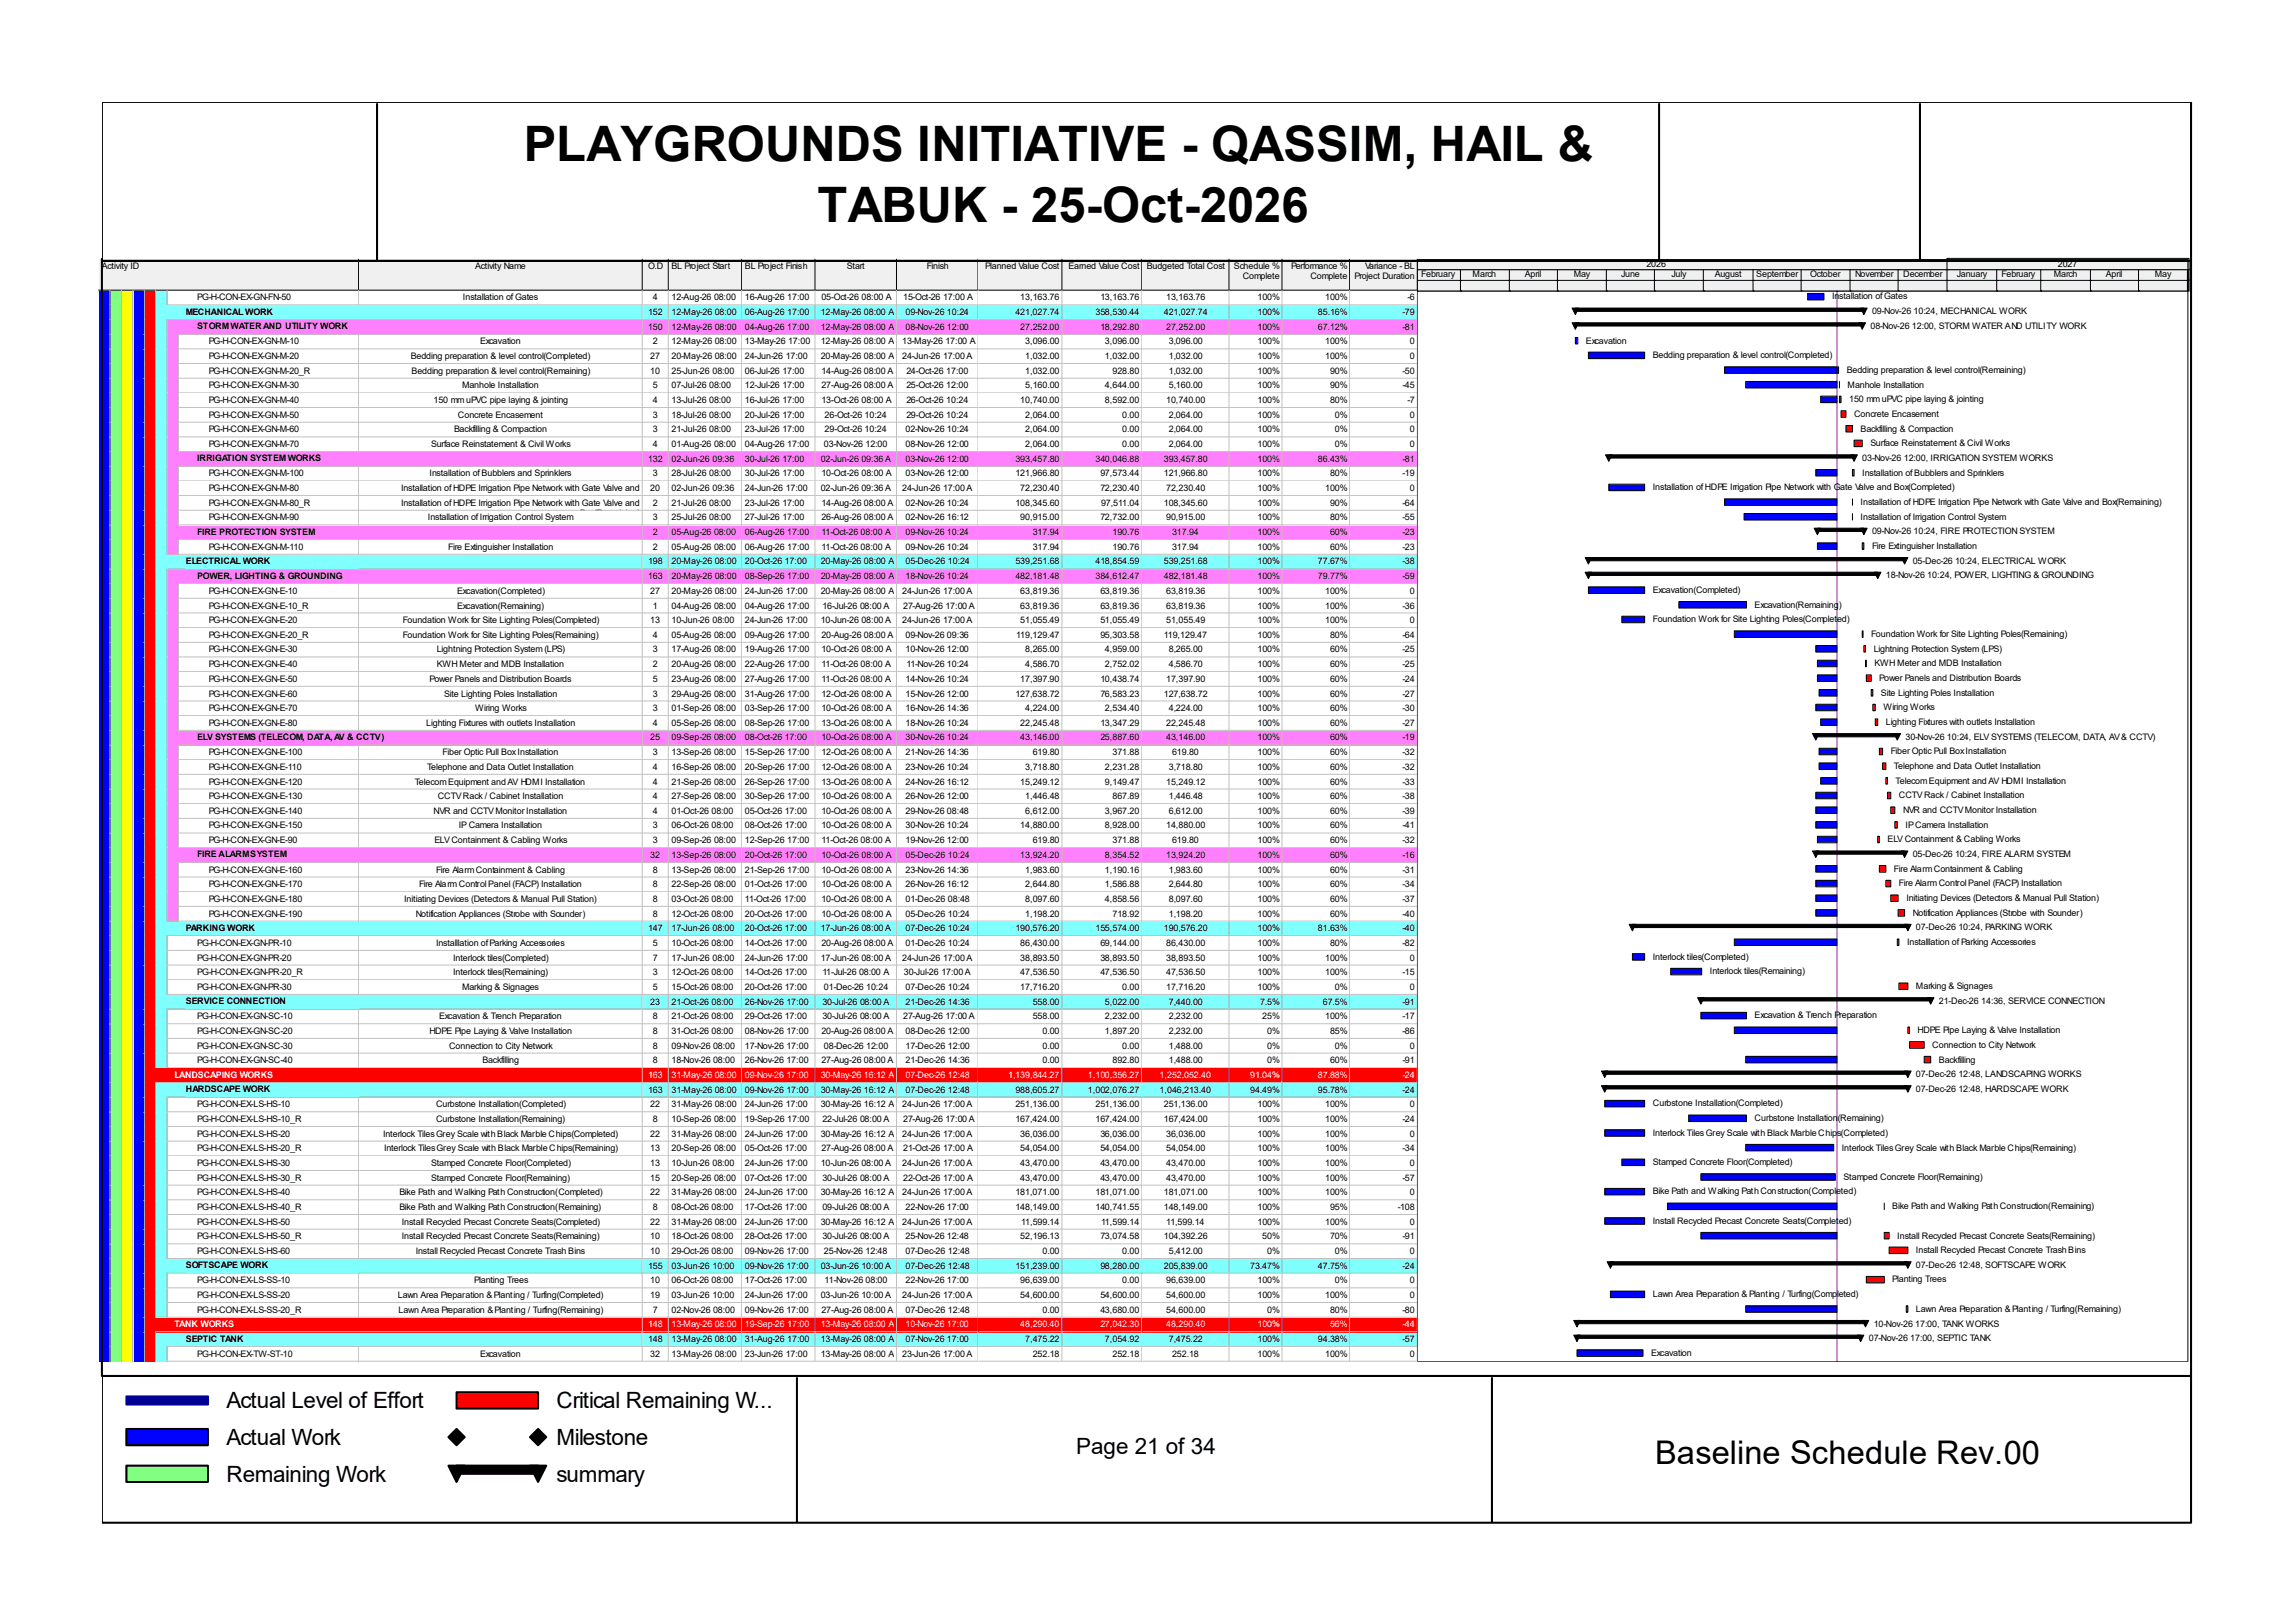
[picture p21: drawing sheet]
<svg xmlns="http://www.w3.org/2000/svg" width="297mm" height="210mm" viewBox="0 0 297 210" stroke-linecap="round" stroke-linejoin="round" font-family="sans-serif">
<defs><g id="words">
<g font-size="6.3">
<text x="67.8" y="20.8">PLAYGROUNDS INITIATIVE - QASSIM, HAIL &amp;</text>
<text x="105.8" y="28.7">TABUK - 25-Oct-2026</text>
</g>
<text font-size="4.2" x="214.2" y="189.4">Baseline Schedule Rev.00</text>
<g font-size="2.9">
<text x="29.3" y="182.2">Actual Level of Effort</text>
<text x="72" y="182.2">Critical Remaining W...</text>
<text x="29.3" y="187">Actual Work</text>
<text x="29.3" y="191.8">Remaining Work</text>
<text x="72" y="187">Milestone</text>
<text x="72" y="191.8">summary</text>
<text x="139.3" y="188.1">Page 21 of 34</text>
</g>
<g font-size="1.2">
<text x="13.2" y="34.8">Activity ID</text>
<text x="61.5" y="34.8">Activity Name</text>
<text x="83.9" y="34.8">O.D</text>
<text x="86.9" y="34.8">BL Project Start</text>
<text x="96.4" y="34.8">BL Project Finish</text>
<text x="109.6" y="34.8">Start</text>
<text x="119.9" y="34.8">Finish</text>
<text x="127.5" y="34.8">Planned Value Cost</text>
<text x="138.3" y="34.8">Earned Value Cost</text>
<text x="148.4" y="34.8">Budgeted Total Cost</text>
<text x="159.7" y="34.8">Schedule %</text>
<text x="167.1" y="34.8">Performance %</text>
<text x="176.7" y="34.8">Variance - BL</text>
<text x="183.9" y="35.9">February</text>
<text x="190.6" y="35.9">March</text>
<text x="197.4" y="35.9">April</text>
<text x="203.7" y="35.9">May</text>
<text x="209.8" y="35.9">June</text>
<text x="213.1" y="34.5">2026</text>
<text x="216.3" y="35.9">July</text>
<text x="221.9" y="35.9">August</text>
<text x="227.3" y="35.9">September</text>
<text x="234.3" y="35.9">October</text>
<text x="240.1" y="35.9">November</text>
<text x="246.3" y="35.9">December</text>
<text x="253.2" y="35.9">January</text>
<text x="259" y="35.9">February</text>
<text x="265.8" y="35.9">March</text>
<text x="266.3" y="34.5">2027</text>
<text x="272.5" y="35.9">April</text>
<text x="278.8" y="35.9">May</text>
<text x="24" y="40.7">MECHANICAL WORK</text>
<text x="25.5" y="38.9">PG-H-CON-EX-GN-FN-50</text>
<text x="59.9" y="38.9">Installation of Gates</text>
<text x="83.9" y="40.8">152</text>
<text x="84.5" y="38.9">4</text>
<text x="86.9" y="38.9">12-Aug-26 08:00</text>
<text x="86.9" y="40.8">12-May-26 08:00</text>
<text x="96.4" y="38.9">16-Aug-26 17:00</text>
<text x="96.4" y="40.8">06-Aug-26 17:00</text>
<text x="106.2" y="40.8">12-May-26 08:00 A</text>
<text x="106.3" y="38.9">05-Oct-26 08:00 A</text>
<text x="116.9" y="38.9">15-Oct-26 17:00 A</text>
<text x="117.2" y="40.8">09-Nov-26 10:24</text>
<text x="131.4" y="40.8">421,027.74</text>
<text x="132" y="38.9">13,163.76</text>
<text x="141.8" y="40.8">358,530.44</text>
<text x="142.4" y="38.9">13,163.76</text>
<text x="150.6" y="40.8">421,027.74</text>
<text x="150.9" y="38.9">13,163.76</text>
<text x="160.9" y="36.1">Complete</text>
<text x="162.7" y="38.9">100%</text>
<text x="162.7" y="40.8">100%</text>
<text x="169.6" y="36.1">Complete</text>
<text x="170.6" y="40.8">85.16%</text>
<text x="171.5" y="38.9">100%</text>
<text x="175.3" y="36.1">Project Duration</text>
<text x="181.5" y="40.8">-79</text>
<text x="182.2" y="38.9">-6</text>
<text x="237.1" y="38.7">Installation of Gates</text>
<text x="242.3" y="40.6">09-Nov-26 10:24, MECHANICAL WORK</text>
<text x="25.5" y="42.6">STORM WATER AND UTILITY WORK</text>
<text x="27" y="44.6">PG-H-CON-EX-GN-M-10</text>
<text x="27" y="46.4">PG-H-CON-EX-GN-M-20</text>
<text x="53.2" y="46.4">Bedding preparation &amp; level control(Completed)</text>
<text x="62.1" y="44.6">Excavation</text>
<text x="83.9" y="42.7">150</text>
<text x="84.2" y="46.4">27</text>
<text x="84.5" y="44.6">2</text>
<text x="86.9" y="42.7">12-May-26 08:00</text>
<text x="86.9" y="44.6">12-May-26 08:00</text>
<text x="86.9" y="46.4">20-May-26 08:00</text>
<text x="96.4" y="42.7">04-Aug-26 17:00</text>
<text x="96.4" y="44.6">13-May-26 17:00</text>
<text x="96.4" y="46.4">24-Jun-26 17:00</text>
<text x="106.2" y="42.7">12-May-26 08:00 A</text>
<text x="106.2" y="44.6">12-May-26 08:00 A</text>
<text x="106.2" y="46.4">20-May-26 08:00 A</text>
<text x="116.8" y="44.6">13-May-26 17:00 A</text>
<text x="116.8" y="46.4">24-Jun-26 17:00 A</text>
<text x="117.2" y="42.7">08-Nov-26 12:00</text>
<text x="132" y="42.7">27,252.00</text>
<text x="132.7" y="44.6">3,096.00</text>
<text x="132.7" y="46.4">1,032.00</text>
<text x="142.4" y="42.7">18,292.80</text>
<text x="143" y="44.6">3,096.00</text>
<text x="143" y="46.4">1,032.00</text>
<text x="150.9" y="42.7">27,252.00</text>
<text x="151.3" y="44.6">3,096.00</text>
<text x="151.3" y="46.4">1,032.00</text>
<text x="162.7" y="42.7">100%</text>
<text x="162.7" y="44.6">100%</text>
<text x="162.7" y="46.4">100%</text>
<text x="170.6" y="42.7">67.12%</text>
<text x="171.5" y="44.6">100%</text>
<text x="171.5" y="46.4">100%</text>
<text x="181.5" y="42.7">-81</text>
<text x="182.5" y="44.6">0</text>
<text x="182.5" y="46.4">0</text>
<text x="205.2" y="44.4">Excavation</text>
<text x="213.9" y="46.4">Bedding preparation &amp; level control(Completed)</text>
<text x="242.1" y="42.5">08-Nov-26 12:00, STORM WATER AND UTILITY WORK</text>
<text x="27" y="48.3">PG-H-CON-EX-GN-M-20_R</text>
<text x="27" y="50.2">PG-H-CON-EX-GN-M-30</text>
<text x="27" y="52.2">PG-H-CON-EX-GN-M-40</text>
<text x="53.3" y="48.3">Bedding preparation &amp; level control(Remaining)</text>
<text x="56.1" y="52.2">150 mm uPVC pipe laying &amp; jointing</text>
<text x="59.8" y="50.2">Manhole Installation</text>
<text x="84.2" y="48.3">10</text>
<text x="84.5" y="50.2">5</text>
<text x="84.5" y="52.2">4</text>
<text x="86.9" y="48.3">25-Jun-26 08:00</text>
<text x="86.9" y="50.2">07-Jul-26 08:00</text>
<text x="86.9" y="52.2">13-Jul-26 08:00</text>
<text x="96.4" y="48.3">06-Jul-26 17:00</text>
<text x="96.4" y="50.2">12-Jul-26 17:00</text>
<text x="96.4" y="52.2">16-Jul-26 17:00</text>
<text x="106.3" y="48.3">14-Aug-26 08:00 A</text>
<text x="106.3" y="50.2">27-Aug-26 08:00 A</text>
<text x="106.3" y="52.2">13-Oct-26 08:00 A</text>
<text x="117.3" y="48.3">24-Oct-26 17:00</text>
<text x="117.3" y="50.2">25-Oct-26 12:00</text>
<text x="117.3" y="52.2">26-Oct-26 10:24</text>
<text x="132" y="52.2">10,740.00</text>
<text x="132.7" y="48.3">1,032.00</text>
<text x="132.7" y="50.2">5,160.00</text>
<text x="143" y="50.2">4,644.00</text>
<text x="143" y="52.2">8,592.00</text>
<text x="144" y="48.3">928.80</text>
<text x="150.9" y="52.2">10,740.00</text>
<text x="151.3" y="48.3">1,032.00</text>
<text x="151.3" y="50.2">5,160.00</text>
<text x="162.7" y="48.3">100%</text>
<text x="162.7" y="50.2">100%</text>
<text x="162.7" y="52.2">100%</text>
<text x="172.1" y="48.3">90%</text>
<text x="172.1" y="50.2">90%</text>
<text x="172.1" y="52.2">80%</text>
<text x="181.5" y="48.3">-50</text>
<text x="181.5" y="50.2">-45</text>
<text x="182.2" y="52.2">-7</text>
<text x="239" y="48.3">Bedding preparation &amp; level control(Remaining)</text>
<text x="239.1" y="50.2">Manhole Installation</text>
<text x="239.3" y="52">150 mm uPVC pipe laying &amp; jointing</text>
<text x="239.9" y="53.9">Concrete Encasement</text>
<text x="25.5" y="59.7">IRRIGATION SYSTEM WORKS</text>
<text x="27" y="54.1">PG-H-CON-EX-GN-M-50</text>
<text x="27" y="56">PG-H-CON-EX-GN-M-60</text>
<text x="27" y="57.8">PG-H-CON-EX-GN-M-70</text>
<text x="55.8" y="57.8">Surface Reinstatement &amp; Civil Works</text>
<text x="58.8" y="56">Backfilling &amp; Compaction</text>
<text x="59.3" y="54.1">Concrete Encasement</text>
<text x="83.9" y="59.7">132</text>
<text x="84.5" y="54.1">3</text>
<text x="84.5" y="56">3</text>
<text x="84.5" y="57.8">4</text>
<text x="86.9" y="54.1">18-Jul-26 08:00</text>
<text x="86.9" y="56">21-Jul-26 08:00</text>
<text x="86.9" y="57.8">01-Aug-26 08:00</text>
<text x="86.9" y="59.7">02-Jun-26 09:36</text>
<text x="96.4" y="54.1">20-Jul-26 17:00</text>
<text x="96.4" y="56">23-Jul-26 17:00</text>
<text x="96.4" y="57.8">04-Aug-26 17:00</text>
<text x="96.4" y="59.7">30-Jul-26 17:00</text>
<text x="106.2" y="59.7">02-Jun-26 09:36 A</text>
<text x="106.6" y="57.8">03-Nov-26 12:00</text>
<text x="106.7" y="54.1">26-Oct-26 10:24</text>
<text x="106.7" y="56">29-Oct-26 10:24</text>
<text x="117.2" y="56">02-Nov-26 10:24</text>
<text x="117.2" y="57.8">08-Nov-26 12:00</text>
<text x="117.2" y="59.7">03-Nov-26 12:00</text>
<text x="117.3" y="54.1">29-Oct-26 10:24</text>
<text x="131.4" y="59.7">393,457.80</text>
<text x="132.7" y="54.1">2,064.00</text>
<text x="132.7" y="56">2,064.00</text>
<text x="132.7" y="57.8">2,064.00</text>
<text x="141.8" y="59.7">340,046.88</text>
<text x="145.2" y="54.1">0.00</text>
<text x="145.2" y="56">0.00</text>
<text x="145.2" y="57.8">0.00</text>
<text x="150.6" y="59.7">393,457.80</text>
<text x="151.3" y="54.1">2,064.00</text>
<text x="151.3" y="56">2,064.00</text>
<text x="151.3" y="57.8">2,064.00</text>
<text x="162.7" y="54.1">100%</text>
<text x="162.7" y="56">100%</text>
<text x="162.7" y="57.8">100%</text>
<text x="162.7" y="59.7">100%</text>
<text x="170.6" y="59.7">86.43%</text>
<text x="172.8" y="54.1">0%</text>
<text x="172.8" y="56">0%</text>
<text x="172.8" y="57.8">0%</text>
<text x="181.5" y="59.7">-81</text>
<text x="182.5" y="54.1">0</text>
<text x="182.5" y="56">0</text>
<text x="182.5" y="57.8">0</text>
<text x="240.8" y="55.8">Backfilling &amp; Compaction</text>
<text x="241" y="59.6">03-Nov-26 12:00, IRRIGATION SYSTEM WORKS</text>
<text x="242.1" y="57.7">Surface Reinstatement &amp; Civil Works</text>
<text x="27" y="61.6">PG-H-CON-EX-GN-M-100</text>
<text x="27" y="63.5">PG-H-CON-EX-GN-M-80</text>
<text x="27" y="65.4">PG-H-CON-EX-GN-M-80_R</text>
<text x="51.9" y="63.5">Installation of HDPE Irrigation Pipe Network with Gate Valve and</text>
<text x="51.9" y="65.4">Installation of HDPE Irrigation Pipe Network with Gate Valve and</text>
<text x="55.6" y="61.6">Installation of Bubblers and Sprinklers</text>
<text x="75" y="64.9">Box(Completed)</text>
<text x="84.2" y="63.5">20</text>
<text x="84.5" y="61.6">3</text>
<text x="84.5" y="65.4">2</text>
<text x="86.9" y="61.6">28-Jul-26 08:00</text>
<text x="86.9" y="63.5">02-Jun-26 09:36</text>
<text x="86.9" y="65.4">21-Jul-26 08:00</text>
<text x="96.4" y="61.6">30-Jul-26 17:00</text>
<text x="96.4" y="63.5">24-Jun-26 17:00</text>
<text x="96.4" y="65.4">23-Jul-26 17:00</text>
<text x="106.2" y="63.5">02-Jun-26 09:36 A</text>
<text x="106.3" y="61.6">10-Oct-26 08:00 A</text>
<text x="106.3" y="65.4">14-Aug-26 08:00 A</text>
<text x="116.8" y="63.5">24-Jun-26 17:00 A</text>
<text x="117.2" y="61.6">03-Nov-26 12:00</text>
<text x="117.2" y="65.4">02-Nov-26 10:24</text>
<text x="131.4" y="61.6">121,966.80</text>
<text x="131.4" y="65.4">108,345.60</text>
<text x="132" y="63.5">72,230.40</text>
<text x="142.4" y="61.6">97,573.44</text>
<text x="142.4" y="63.5">72,230.40</text>
<text x="142.5" y="65.4">97,511.04</text>
<text x="150.6" y="61.6">121,966.80</text>
<text x="150.6" y="65.4">108,345.60</text>
<text x="150.9" y="63.5">72,230.40</text>
<text x="162.7" y="61.6">100%</text>
<text x="162.7" y="63.5">100%</text>
<text x="162.7" y="65.4">100%</text>
<text x="171.5" y="63.5">100%</text>
<text x="172.1" y="61.6">80%</text>
<text x="172.1" y="65.4">90%</text>
<text x="181.5" y="61.6">-19</text>
<text x="181.5" y="65.4">-64</text>
<text x="182.5" y="63.5">0</text>
<text x="213.9" y="63.4">Installation of HDPE Irrigation Pipe Network with Gate Valve and Box(Completed)</text>
<text x="240.8" y="65.3">Installation of HDPE Irrigation Pipe Network with Gate Valve and Box(Remaining)</text>
<text x="241" y="61.6">Installation of Bubblers and Sprinklers</text>
<text x="25.5" y="69.2">FIRE PROTECTION SYSTEM</text>
<text x="27" y="67.4">PG-H-CON-EX-GN-M-90</text>
<text x="27" y="71.1">PG-H-CON-EX-GN-M-110</text>
<text x="55.4" y="67.4">Installation of Irrigation Control System</text>
<text x="58" y="71.1">Fire Extinguisher Installation</text>
<text x="75.1" y="66.8">Box(Remaining)</text>
<text x="84.5" y="67.4">3</text>
<text x="84.5" y="69.3">2</text>
<text x="84.5" y="71.1">2</text>
<text x="86.9" y="67.4">25-Jul-26 08:00</text>
<text x="86.9" y="69.3">05-Aug-26 08:00</text>
<text x="86.9" y="71.1">05-Aug-26 08:00</text>
<text x="96.4" y="67.4">27-Jul-26 17:00</text>
<text x="96.4" y="69.3">06-Aug-26 17:00</text>
<text x="96.4" y="71.1">06-Aug-26 17:00</text>
<text x="106.3" y="67.4">26-Aug-26 08:00 A</text>
<text x="106.3" y="69.3">11-Oct-26 08:00 A</text>
<text x="106.3" y="71.1">11-Oct-26 08:00 A</text>
<text x="117.2" y="67.4">02-Nov-26 16:12</text>
<text x="117.2" y="69.3">09-Nov-26 10:24</text>
<text x="117.2" y="71.1">09-Nov-26 10:24</text>
<text x="132" y="67.4">90,915.00</text>
<text x="133.6" y="69.3">317.94</text>
<text x="133.6" y="71.1">317.94</text>
<text x="142.4" y="67.4">72,732.00</text>
<text x="144" y="69.3">190.76</text>
<text x="144" y="71.1">190.76</text>
<text x="150.9" y="67.4">90,915.00</text>
<text x="151.7" y="69.3">317.94</text>
<text x="151.7" y="71.1">317.94</text>
<text x="162.7" y="67.4">100%</text>
<text x="162.7" y="69.3">100%</text>
<text x="162.7" y="71.1">100%</text>
<text x="172.1" y="67.4">80%</text>
<text x="172.1" y="69.3">60%</text>
<text x="172.1" y="71.1">60%</text>
<text x="181.5" y="67.4">-55</text>
<text x="181.5" y="69.3">-23</text>
<text x="181.5" y="71.1">-23</text>
<text x="240.8" y="67.2">Installation of Irrigation Control System</text>
<text x="242.3" y="69.1">09-Nov-26 10:24, FIRE PROTECTION SYSTEM</text>
<text x="242.3" y="71">Fire Extinguisher Installation</text>
<text x="24" y="73">ELECTRICAL WORK</text>
<text x="25.5" y="74.9">POWER, LIGHTING &amp; GROUNDING</text>
<text x="27" y="76.8">PG-H-CON-EX-GN-E-10</text>
<text x="59.2" y="76.8">Excavation(Completed)</text>
<text x="83.9" y="73">198</text>
<text x="83.9" y="74.9">163</text>
<text x="84.2" y="76.8">27</text>
<text x="86.9" y="73">20-May-26 08:00</text>
<text x="86.9" y="74.9">20-May-26 08:00</text>
<text x="86.9" y="76.8">20-May-26 08:00</text>
<text x="96.4" y="73">20-Oct-26 17:00</text>
<text x="96.4" y="74.9">08-Sep-26 17:00</text>
<text x="96.4" y="76.8">24-Jun-26 17:00</text>
<text x="106.2" y="73">20-May-26 08:00 A</text>
<text x="106.2" y="74.9">20-May-26 08:00 A</text>
<text x="106.2" y="76.8">20-May-26 08:00 A</text>
<text x="116.8" y="76.8">24-Jun-26 17:00 A</text>
<text x="117.2" y="73">05-Dec-26 10:24</text>
<text x="117.2" y="74.9">18-Nov-26 10:24</text>
<text x="131.4" y="73">539,251.68</text>
<text x="131.4" y="74.9">482,181.48</text>
<text x="132" y="76.8">63,819.36</text>
<text x="141.8" y="73">418,854.59</text>
<text x="141.8" y="74.9">384,612.47</text>
<text x="142.4" y="76.8">63,819.36</text>
<text x="150.6" y="73">539,251.68</text>
<text x="150.6" y="74.9">482,181.48</text>
<text x="150.9" y="76.8">63,819.36</text>
<text x="162.7" y="73">100%</text>
<text x="162.7" y="74.9">100%</text>
<text x="162.7" y="76.8">100%</text>
<text x="170.6" y="73">77.67%</text>
<text x="170.6" y="74.9">79.77%</text>
<text x="171.5" y="76.8">100%</text>
<text x="181.5" y="73">-38</text>
<text x="181.5" y="74.9">-59</text>
<text x="182.5" y="76.8">0</text>
<text x="213.9" y="76.7">Excavation(Completed)</text>
<text x="244.1" y="74.8">18-Nov-26 10:24, POWER, LIGHTING &amp; GROUNDING</text>
<text x="247.6" y="72.9">05-Dec-26 10:24, ELECTRICAL WORK</text>
<text x="27" y="78.7">PG-H-CON-EX-GN-E-10_R</text>
<text x="27" y="80.6">PG-H-CON-EX-GN-E-20</text>
<text x="27" y="82.5">PG-H-CON-EX-GN-E-20_R</text>
<text x="52.1" y="80.6">Foundation Work for Site Lighting Poles(Completed)</text>
<text x="52.1" y="82.5">Foundation Work for Site Lighting Poles(Remaining)</text>
<text x="59.2" y="78.7">Excavation(Remaining)</text>
<text x="84.2" y="80.6">13</text>
<text x="84.5" y="78.7">1</text>
<text x="84.5" y="82.5">4</text>
<text x="86.9" y="78.7">04-Aug-26 08:00</text>
<text x="86.9" y="80.6">10-Jun-26 08:00</text>
<text x="86.9" y="82.5">05-Aug-26 08:00</text>
<text x="96.4" y="78.7">04-Aug-26 17:00</text>
<text x="96.4" y="80.6">24-Jun-26 17:00</text>
<text x="96.4" y="82.5">09-Aug-26 17:00</text>
<text x="106.2" y="80.6">10-Jun-26 08:00 A</text>
<text x="106.3" y="82.5">20-Aug-26 08:00 A</text>
<text x="106.4" y="78.7">16-Jul-26 08:00 A</text>
<text x="116.8" y="80.6">24-Jun-26 17:00 A</text>
<text x="116.9" y="78.7">27-Aug-26 17:00 A</text>
<text x="117.2" y="82.5">09-Nov-26 09:36</text>
<text x="131.5" y="82.5">119,129.47</text>
<text x="132" y="78.7">63,819.36</text>
<text x="132" y="80.6">51,055.49</text>
<text x="142.4" y="78.7">63,819.36</text>
<text x="142.4" y="80.6">51,055.49</text>
<text x="142.4" y="82.5">95,303.58</text>
<text x="150.6" y="82.5">119,129.47</text>
<text x="150.9" y="78.7">63,819.36</text>
<text x="150.9" y="80.6">51,055.49</text>
<text x="162.7" y="78.7">100%</text>
<text x="162.7" y="80.6">100%</text>
<text x="162.7" y="82.5">100%</text>
<text x="171.5" y="78.7">100%</text>
<text x="171.5" y="80.6">100%</text>
<text x="172.1" y="82.5">80%</text>
<text x="181.5" y="78.7">-36</text>
<text x="181.5" y="82.5">-64</text>
<text x="182.5" y="80.6">0</text>
<text x="213.9" y="80.5">Foundation Work for Site Lighting Poles(Completed)</text>
<text x="227.1" y="78.6">Excavation(Remaining)</text>
<text x="242.1" y="82.4">Foundation Work for Site Lighting Poles(Remaining)</text>
<text x="27" y="84.4">PG-H-CON-EX-GN-E-30</text>
<text x="27" y="86.3">PG-H-CON-EX-GN-E-40</text>
<text x="27" y="88.2">PG-H-CON-EX-GN-E-50</text>
<text x="55.6" y="88.2">Power Panels and Distribution Boards</text>
<text x="56.5" y="84.4">Lightning Protection System (LPS)</text>
<text x="56.5" y="86.3">KWH Meter and MDB Installation</text>
<text x="84.5" y="84.4">3</text>
<text x="84.5" y="86.3">2</text>
<text x="84.5" y="88.2">5</text>
<text x="86.9" y="84.4">17-Aug-26 08:00</text>
<text x="86.9" y="86.3">20-Aug-26 08:00</text>
<text x="86.9" y="88.2">23-Aug-26 08:00</text>
<text x="96.4" y="84.4">19-Aug-26 17:00</text>
<text x="96.4" y="86.3">22-Aug-26 17:00</text>
<text x="96.4" y="88.2">27-Aug-26 17:00</text>
<text x="106.3" y="84.4">10-Oct-26 08:00 A</text>
<text x="106.3" y="86.3">11-Oct-26 08:00 A</text>
<text x="106.3" y="88.2">11-Oct-26 08:00 A</text>
<text x="117.2" y="84.4">10-Nov-26 12:00</text>
<text x="117.2" y="88.2">14-Nov-26 10:24</text>
<text x="117.3" y="86.3">11-Nov-26 10:24</text>
<text x="132" y="88.2">17,397.90</text>
<text x="132.7" y="84.4">8,265.00</text>
<text x="132.7" y="86.3">4,586.70</text>
<text x="142.4" y="88.2">10,438.74</text>
<text x="143" y="84.4">4,959.00</text>
<text x="143" y="86.3">2,752.02</text>
<text x="150.9" y="88.2">17,397.90</text>
<text x="151.3" y="84.4">8,265.00</text>
<text x="151.3" y="86.3">4,586.70</text>
<text x="162.7" y="84.4">100%</text>
<text x="162.7" y="86.3">100%</text>
<text x="162.7" y="88.2">100%</text>
<text x="172.1" y="84.4">60%</text>
<text x="172.1" y="86.3">60%</text>
<text x="172.1" y="88.2">60%</text>
<text x="181.5" y="84.4">-25</text>
<text x="181.5" y="86.3">-25</text>
<text x="181.5" y="88.2">-24</text>
<text x="242.5" y="84.3">Lightning Protection System (LPS)</text>
<text x="242.6" y="86.2">KWH Meter and MDB Installation</text>
<text x="243.2" y="88.1">Power Panels and Distribution Boards</text>
<text x="25.5" y="95.8">ELV SYSTEMS (TELECOM, DATA, AV &amp; CCTV)</text>
<text x="27" y="90.1">PG-H-CON-EX-GN-E-60</text>
<text x="27" y="92">PG-H-CON-EX-GN-E-70</text>
<text x="27" y="93.9">PG-H-CON-EX-GN-E-80</text>
<text x="55.2" y="93.9">Lighting Fixtures with outlets Installation</text>
<text x="57.5" y="90.1">Site Lighting Poles Installation</text>
<text x="61.5" y="92">Wiring Works</text>
<text x="84.2" y="95.8">25</text>
<text x="84.5" y="90.1">3</text>
<text x="84.5" y="92">3</text>
<text x="84.5" y="93.9">4</text>
<text x="86.9" y="90.1">29-Aug-26 08:00</text>
<text x="86.9" y="92">01-Sep-26 08:00</text>
<text x="86.9" y="93.9">05-Sep-26 08:00</text>
<text x="86.9" y="95.8">09-Sep-26 08:00</text>
<text x="96.4" y="90.1">31-Aug-26 17:00</text>
<text x="96.4" y="92">03-Sep-26 17:00</text>
<text x="96.4" y="93.9">08-Sep-26 17:00</text>
<text x="96.4" y="95.8">08-Oct-26 17:00</text>
<text x="106.3" y="90.1">12-Oct-26 08:00 A</text>
<text x="106.3" y="92">10-Oct-26 08:00 A</text>
<text x="106.3" y="93.9">13-Oct-26 08:00 A</text>
<text x="106.3" y="95.8">10-Oct-26 08:00 A</text>
<text x="117.2" y="90.1">15-Nov-26 12:00</text>
<text x="117.2" y="92">16-Nov-26 14:36</text>
<text x="117.2" y="93.9">18-Nov-26 10:24</text>
<text x="117.2" y="95.8">30-Nov-26 10:24</text>
<text x="131.4" y="90.1">127,638.72</text>
<text x="132" y="93.9">22,245.48</text>
<text x="132" y="95.8">43,146.00</text>
<text x="132.7" y="92">4,224.00</text>
<text x="142.4" y="90.1">76,583.23</text>
<text x="142.4" y="93.9">13,347.29</text>
<text x="142.4" y="95.8">25,887.60</text>
<text x="143" y="92">2,534.40</text>
<text x="150.6" y="90.1">127,638.72</text>
<text x="150.9" y="93.9">22,245.48</text>
<text x="150.9" y="95.8">43,146.00</text>
<text x="151.3" y="92">4,224.00</text>
<text x="162.7" y="90.1">100%</text>
<text x="162.7" y="92">100%</text>
<text x="162.7" y="93.9">100%</text>
<text x="162.7" y="95.8">100%</text>
<text x="172.1" y="90.1">60%</text>
<text x="172.1" y="92">60%</text>
<text x="172.1" y="93.9">60%</text>
<text x="172.1" y="95.8">60%</text>
<text x="181.5" y="90.1">-27</text>
<text x="181.5" y="92">-30</text>
<text x="181.5" y="93.9">-27</text>
<text x="181.5" y="95.8">-19</text>
<text x="243.4" y="90">Site Lighting Poles Installation</text>
<text x="243.8" y="91.9">Wiring Works</text>
<text x="244.1" y="93.8">Lighting Fixtures with outlets Installation</text>
<text x="246.6" y="95.7">30-Nov-26 10:24, ELV SYSTEMS (TELECOM, DATA, AV &amp; CCTV)</text>
<text x="27" y="97.7">PG-H-CON-EX-GN-E-100</text>
<text x="27" y="99.6">PG-H-CON-EX-GN-E-110</text>
<text x="27" y="101.5">PG-H-CON-EX-GN-E-120</text>
<text x="53.7" y="101.5">Telecom Equipment and AV HDMI Installation</text>
<text x="55.3" y="99.6">Telephone and Data Outlet Installation</text>
<text x="57.3" y="97.7">Fiber Optic Pull Box Installation</text>
<text x="84.5" y="97.7">3</text>
<text x="84.5" y="99.6">4</text>
<text x="84.5" y="101.5">4</text>
<text x="86.9" y="97.7">13-Sep-26 08:00</text>
<text x="86.9" y="99.6">16-Sep-26 08:00</text>
<text x="86.9" y="101.5">21-Sep-26 08:00</text>
<text x="96.4" y="97.7">15-Sep-26 17:00</text>
<text x="96.4" y="99.6">20-Sep-26 17:00</text>
<text x="96.4" y="101.5">26-Sep-26 17:00</text>
<text x="106.3" y="97.7">12-Oct-26 08:00 A</text>
<text x="106.3" y="99.6">12-Oct-26 08:00 A</text>
<text x="106.3" y="101.5">13-Oct-26 08:00 A</text>
<text x="117.2" y="97.7">21-Nov-26 14:36</text>
<text x="117.2" y="99.6">23-Nov-26 10:24</text>
<text x="117.2" y="101.5">24-Nov-26 16:12</text>
<text x="132" y="101.5">15,249.12</text>
<text x="132.7" y="99.6">3,718.80</text>
<text x="133.6" y="97.7">619.80</text>
<text x="143" y="99.6">2,231.28</text>
<text x="143" y="101.5">9,149.47</text>
<text x="144" y="97.7">371.88</text>
<text x="150.9" y="101.5">15,249.12</text>
<text x="151.3" y="99.6">3,718.80</text>
<text x="151.7" y="97.7">619.80</text>
<text x="162.7" y="97.7">100%</text>
<text x="162.7" y="99.6">100%</text>
<text x="162.7" y="101.5">100%</text>
<text x="172.1" y="97.7">60%</text>
<text x="172.1" y="99.6">60%</text>
<text x="172.1" y="101.5">60%</text>
<text x="181.5" y="97.7">-32</text>
<text x="181.5" y="99.6">-32</text>
<text x="181.5" y="101.5">-33</text>
<text x="244.7" y="97.6">Fiber Optic Pull Box Installation</text>
<text x="245.1" y="99.5">Telephone and Data Outlet Installation</text>
<text x="245.3" y="101.4">Telecom Equipment and AV HDMI Installation</text>
<text x="27" y="103.4">PG-H-CON-EX-GN-E-130</text>
<text x="27" y="105.3">PG-H-CON-EX-GN-E-140</text>
<text x="27" y="107.2">PG-H-CON-EX-GN-E-150</text>
<text x="56.1" y="105.3">NVR and CCTV Monitor Installation</text>
<text x="56.6" y="103.4">CCTV Rack / Cabinet Installation</text>
<text x="59.4" y="107.2">IP Camera Installation</text>
<text x="84.5" y="103.4">4</text>
<text x="84.5" y="105.3">4</text>
<text x="84.5" y="107.2">3</text>
<text x="86.9" y="103.4">27-Sep-26 08:00</text>
<text x="86.9" y="105.3">01-Oct-26 08:00</text>
<text x="86.9" y="107.2">06-Oct-26 08:00</text>
<text x="96.4" y="103.4">30-Sep-26 17:00</text>
<text x="96.4" y="105.3">05-Oct-26 17:00</text>
<text x="96.4" y="107.2">08-Oct-26 17:00</text>
<text x="106.3" y="103.4">10-Oct-26 08:00 A</text>
<text x="106.3" y="105.3">10-Oct-26 08:00 A</text>
<text x="106.3" y="107.2">10-Oct-26 08:00 A</text>
<text x="117.2" y="103.4">26-Nov-26 12:00</text>
<text x="117.2" y="105.3">29-Nov-26 08:48</text>
<text x="117.2" y="107.2">30-Nov-26 10:24</text>
<text x="132" y="107.2">14,880.00</text>
<text x="132.7" y="103.4">1,446.48</text>
<text x="132.7" y="105.3">6,612.00</text>
<text x="143" y="105.3">3,967.20</text>
<text x="143" y="107.2">8,928.00</text>
<text x="144" y="103.4">867.89</text>
<text x="150.9" y="107.2">14,880.00</text>
<text x="151.3" y="103.4">1,446.48</text>
<text x="151.3" y="105.3">6,612.00</text>
<text x="162.7" y="103.4">100%</text>
<text x="162.7" y="105.3">100%</text>
<text x="162.7" y="107.2">100%</text>
<text x="172.1" y="103.4">60%</text>
<text x="172.1" y="105.3">60%</text>
<text x="172.1" y="107.2">60%</text>
<text x="181.5" y="103.4">-38</text>
<text x="181.5" y="105.3">-39</text>
<text x="181.5" y="107.2">-41</text>
<text x="245.7" y="103.3">CCTV Rack / Cabinet Installation</text>
<text x="246.3" y="105.2">NVR and CCTV Monitor Installation</text>
<text x="246.6" y="107.1">IP Camera Installation</text>
<text x="25.5" y="111">FIRE ALARM SYSTEM</text>
<text x="27" y="109.1">PG-H-CON-EX-GN-E-90</text>
<text x="27" y="112.9">PG-H-CON-EX-GN-E-160</text>
<text x="56.2" y="109.1">ELV Containment &amp; Cabling Works</text>
<text x="56.4" y="112.9">Fire Alarm Containment &amp; Cabling</text>
<text x="84.2" y="111">32</text>
<text x="84.5" y="109.1">3</text>
<text x="84.5" y="112.9">8</text>
<text x="86.9" y="109.1">09-Sep-26 08:00</text>
<text x="86.9" y="111">13-Sep-26 08:00</text>
<text x="86.9" y="112.9">13-Sep-26 08:00</text>
<text x="96.4" y="109.1">12-Sep-26 17:00</text>
<text x="96.4" y="111">20-Oct-26 17:00</text>
<text x="96.4" y="112.9">21-Sep-26 17:00</text>
<text x="106.3" y="109.1">11-Oct-26 08:00 A</text>
<text x="106.3" y="111">10-Oct-26 08:00 A</text>
<text x="106.3" y="112.9">10-Oct-26 08:00 A</text>
<text x="117.2" y="109.1">19-Nov-26 12:00</text>
<text x="117.2" y="111">05-Dec-26 10:24</text>
<text x="117.2" y="112.9">23-Nov-26 14:36</text>
<text x="132" y="111">13,924.20</text>
<text x="132.7" y="112.9">1,983.60</text>
<text x="133.6" y="109.1">619.80</text>
<text x="143" y="111">8,354.52</text>
<text x="143" y="112.9">1,190.16</text>
<text x="144" y="109.1">371.88</text>
<text x="150.9" y="111">13,924.20</text>
<text x="151.3" y="112.9">1,983.60</text>
<text x="151.7" y="109.1">619.80</text>
<text x="162.7" y="109.1">100%</text>
<text x="162.7" y="111">100%</text>
<text x="162.7" y="112.9">100%</text>
<text x="172.1" y="109.1">60%</text>
<text x="172.1" y="111">60%</text>
<text x="172.1" y="112.9">60%</text>
<text x="181.5" y="109.1">-32</text>
<text x="181.5" y="111">-16</text>
<text x="181.5" y="112.9">-31</text>
<text x="244.3" y="109">ELV Containment &amp; Cabling Works</text>
<text x="245.1" y="112.8">Fire Alarm Containment &amp; Cabling</text>
<text x="247.6" y="110.9">05-Dec-26 10:24, FIRE ALARM SYSTEM</text>
<text x="27" y="114.8">PG-H-CON-EX-GN-E-170</text>
<text x="27" y="116.7">PG-H-CON-EX-GN-E-180</text>
<text x="27" y="118.6">PG-H-CON-EX-GN-E-190</text>
<text x="52.3" y="116.7">Initiating Devices (Detectors &amp; Manual Pull Station)</text>
<text x="53.8" y="118.6">Notification Appliances (Strobe with Sounder)</text>
<text x="54.2" y="114.8">Fire Alarm Control Panel (FACP) Installation</text>
<text x="84.5" y="114.8">8</text>
<text x="84.5" y="116.7">8</text>
<text x="84.5" y="118.6">8</text>
<text x="86.9" y="114.8">22-Sep-26 08:00</text>
<text x="86.9" y="116.7">03-Oct-26 08:00</text>
<text x="86.9" y="118.6">12-Oct-26 08:00</text>
<text x="96.4" y="114.8">01-Oct-26 17:00</text>
<text x="96.4" y="116.7">11-Oct-26 17:00</text>
<text x="96.4" y="118.6">20-Oct-26 17:00</text>
<text x="106.3" y="114.8">10-Oct-26 08:00 A</text>
<text x="106.3" y="116.7">10-Oct-26 08:00 A</text>
<text x="106.3" y="118.6">10-Oct-26 08:00 A</text>
<text x="117.2" y="114.8">26-Nov-26 16:12</text>
<text x="117.2" y="116.7">01-Dec-26 08:48</text>
<text x="117.2" y="118.6">05-Dec-26 10:24</text>
<text x="132.7" y="114.8">2,644.80</text>
<text x="132.7" y="116.7">8,097.60</text>
<text x="132.7" y="118.6">1,198.20</text>
<text x="143" y="114.8">1,586.88</text>
<text x="143" y="116.7">4,858.56</text>
<text x="144" y="118.6">718.92</text>
<text x="151.3" y="114.8">2,644.80</text>
<text x="151.3" y="116.7">8,097.60</text>
<text x="151.3" y="118.6">1,198.20</text>
<text x="162.7" y="114.8">100%</text>
<text x="162.7" y="116.7">100%</text>
<text x="162.7" y="118.6">100%</text>
<text x="172.1" y="114.8">60%</text>
<text x="172.1" y="116.7">60%</text>
<text x="172.1" y="118.6">60%</text>
<text x="181.5" y="114.8">-34</text>
<text x="181.5" y="116.7">-37</text>
<text x="181.5" y="118.6">-40</text>
<text x="245.7" y="114.7">Fire Alarm Control Panel (FACP) Installation</text>
<text x="246.7" y="116.6">Initiating Devices (Detectors &amp; Manual Pull Station)</text>
<text x="247.6" y="118.5">Notification Appliances (Strobe with Sounder)</text>
<text x="24" y="120.4">PARKING WORK</text>
<text x="25.5" y="122.4">PG-H-CON-EX-GN-PR-10</text>
<text x="25.5" y="124.3">PG-H-CON-EX-GN-PR-20</text>
<text x="56.4" y="122.4">Installlation of Parking Accessories</text>
<text x="58.6" y="124.3">Interlock tiles(Completed)</text>
<text x="83.9" y="120.5">147</text>
<text x="84.5" y="122.4">5</text>
<text x="84.5" y="124.3">7</text>
<text x="86.9" y="120.5">17-Jun-26 08:00</text>
<text x="86.9" y="122.4">10-Oct-26 08:00</text>
<text x="86.9" y="124.3">17-Jun-26 08:00</text>
<text x="96.4" y="120.5">20-Oct-26 17:00</text>
<text x="96.4" y="122.4">14-Oct-26 17:00</text>
<text x="96.4" y="124.3">24-Jun-26 17:00</text>
<text x="106.2" y="120.5">17-Jun-26 08:00 A</text>
<text x="106.2" y="124.3">17-Jun-26 08:00 A</text>
<text x="106.3" y="122.4">20-Aug-26 08:00 A</text>
<text x="116.8" y="124.3">24-Jun-26 17:00 A</text>
<text x="117.2" y="120.5">07-Dec-26 10:24</text>
<text x="117.2" y="122.4">01-Dec-26 10:24</text>
<text x="131.4" y="120.5">190,576.20</text>
<text x="132" y="122.4">86,430.00</text>
<text x="132" y="124.3">38,893.50</text>
<text x="141.8" y="120.5">155,574.00</text>
<text x="142.4" y="122.4">69,144.00</text>
<text x="142.4" y="124.3">38,893.50</text>
<text x="150.6" y="120.5">190,576.20</text>
<text x="150.9" y="122.4">86,430.00</text>
<text x="150.9" y="124.3">38,893.50</text>
<text x="162.7" y="120.5">100%</text>
<text x="162.7" y="122.4">100%</text>
<text x="162.7" y="124.3">100%</text>
<text x="170.6" y="120.5">81.63%</text>
<text x="171.5" y="124.3">100%</text>
<text x="172.1" y="122.4">80%</text>
<text x="181.5" y="120.5">-40</text>
<text x="181.5" y="122.4">-82</text>
<text x="182.5" y="124.3">0</text>
<text x="213.9" y="124.2">Interlock tiles(Completed)</text>
<text x="246.8" y="122.3">Installlation of Parking Accessories</text>
<text x="247.9" y="120.4">07-Dec-26 10:24, PARKING WORK</text>
<text x="24" y="130">SERVICE CONNECTION</text>
<text x="25.5" y="126.2">PG-H-CON-EX-GN-PR-20_R</text>
<text x="25.5" y="128.1">PG-H-CON-EX-GN-PR-30</text>
<text x="25.5" y="131.9">PG-H-CON-EX-GN-SC-10</text>
<text x="56.9" y="131.9">Excavation &amp; Trench Preparation</text>
<text x="58.6" y="126.2">Interlock tiles(Remaining)</text>
<text x="59.8" y="128.1">Marking &amp; Signages</text>
<text x="84.2" y="130">23</text>
<text x="84.5" y="126.2">3</text>
<text x="84.5" y="128.1">5</text>
<text x="84.5" y="131.9">8</text>
<text x="86.9" y="126.2">12-Oct-26 08:00</text>
<text x="86.9" y="128.1">15-Oct-26 08:00</text>
<text x="86.9" y="130">21-Oct-26 08:00</text>
<text x="86.9" y="131.9">21-Oct-26 08:00</text>
<text x="96.4" y="126.2">14-Oct-26 17:00</text>
<text x="96.4" y="128.1">20-Oct-26 17:00</text>
<text x="96.4" y="130">26-Nov-26 17:00</text>
<text x="96.4" y="131.9">29-Oct-26 17:00</text>
<text x="106.4" y="126.2">11-Jul-26 08:00 A</text>
<text x="106.4" y="130">30-Jul-26 08:00 A</text>
<text x="106.4" y="131.9">30-Jul-26 08:00 A</text>
<text x="106.6" y="128.1">01-Dec-26 10:24</text>
<text x="116.9" y="131.9">27-Aug-26 17:00 A</text>
<text x="117" y="126.2">30-Jul-26 17:00 A</text>
<text x="117.2" y="128.1">07-Dec-26 10:24</text>
<text x="117.2" y="130">21-Dec-26 14:36</text>
<text x="132" y="126.2">47,536.50</text>
<text x="132" y="128.1">17,716.20</text>
<text x="133.6" y="130">558.00</text>
<text x="133.6" y="131.9">558.00</text>
<text x="142.4" y="126.2">47,536.50</text>
<text x="143" y="130">5,022.00</text>
<text x="143" y="131.9">2,232.00</text>
<text x="145.2" y="128.1">0.00</text>
<text x="150.9" y="126.2">47,536.50</text>
<text x="150.9" y="128.1">17,716.20</text>
<text x="151.3" y="130">7,440.00</text>
<text x="151.3" y="131.9">2,232.00</text>
<text x="162.7" y="126.2">100%</text>
<text x="162.7" y="128.1">100%</text>
<text x="163.1" y="130">7.5%</text>
<text x="163.4" y="131.9">25%</text>
<text x="171.2" y="130">67.5%</text>
<text x="171.5" y="126.2">100%</text>
<text x="171.5" y="131.9">100%</text>
<text x="172.8" y="128.1">0%</text>
<text x="181.5" y="126.2">-15</text>
<text x="181.5" y="130">-91</text>
<text x="181.5" y="131.9">-17</text>
<text x="182.5" y="128.1">0</text>
<text x="221.3" y="126.1">Interlock tiles(Remaining)</text>
<text x="227.1" y="131.8">Excavation &amp; Trench Preparation</text>
<text x="247.9" y="128">Marking &amp; Signages</text>
<text x="250.9" y="129.9">21-Dec-26 14:36, SERVICE CONNECTION</text>
<text x="25.5" y="133.8">PG-H-CON-EX-GN-SC-20</text>
<text x="25.5" y="135.7">PG-H-CON-EX-GN-SC-30</text>
<text x="25.5" y="137.6">PG-H-CON-EX-GN-SC-40</text>
<text x="55.6" y="133.8">HDPE Pipe Laying &amp; Valve Installation</text>
<text x="58.1" y="135.7">Connection to City Network</text>
<text x="62.4" y="137.6">Backfilling</text>
<text x="84.5" y="133.8">8</text>
<text x="84.5" y="135.7">8</text>
<text x="84.5" y="137.6">8</text>
<text x="86.9" y="133.8">31-Oct-26 08:00</text>
<text x="86.9" y="135.7">09-Nov-26 08:00</text>
<text x="86.9" y="137.6">18-Nov-26 08:00</text>
<text x="96.4" y="133.8">08-Nov-26 17:00</text>
<text x="96.4" y="135.7">17-Nov-26 17:00</text>
<text x="96.4" y="137.6">26-Nov-26 17:00</text>
<text x="106.3" y="133.8">20-Aug-26 08:00 A</text>
<text x="106.3" y="137.6">27-Aug-26 08:00 A</text>
<text x="106.6" y="135.7">08-Dec-26 12:00</text>
<text x="117.2" y="133.8">08-Dec-26 12:00</text>
<text x="117.2" y="135.7">17-Dec-26 12:00</text>
<text x="117.2" y="137.6">21-Dec-26 14:36</text>
<text x="134.9" y="133.8">0.00</text>
<text x="134.9" y="135.7">0.00</text>
<text x="134.9" y="137.6">0.00</text>
<text x="143" y="133.8">1,897.20</text>
<text x="144" y="137.6">892.80</text>
<text x="145.2" y="135.7">0.00</text>
<text x="151.3" y="133.8">2,232.00</text>
<text x="151.3" y="135.7">1,488.00</text>
<text x="151.3" y="137.6">1,488.00</text>
<text x="164" y="133.8">0%</text>
<text x="164" y="135.7">0%</text>
<text x="164" y="137.6">0%</text>
<text x="172.1" y="133.8">85%</text>
<text x="172.1" y="137.6">60%</text>
<text x="172.8" y="135.7">0%</text>
<text x="181.5" y="133.8">-86</text>
<text x="181.5" y="137.6">-91</text>
<text x="182.5" y="135.7">0</text>
<text x="248.2" y="133.7">HDPE Pipe Laying &amp; Valve Installation</text>
<text x="250.1" y="135.6">Connection to City Network</text>
<text x="250.9" y="137.5">Backfilling</text>
<text x="24" y="141.4">HARDSCAPE WORK</text>
<text x="25.5" y="143.3">PG-H-CON-EX-LS-HS-10</text>
<text x="56.4" y="143.3">Curbstone Installation(Completed)</text>
<text x="83.9" y="141.4">163</text>
<text x="84.2" y="143.3">22</text>
<text x="86.9" y="141.4">31-May-26 08:00</text>
<text x="86.9" y="143.3">31-May-26 08:00</text>
<text x="96.4" y="141.4">09-Nov-26 17:00</text>
<text x="96.4" y="143.3">24-Jun-26 17:00</text>
<text x="106.2" y="141.4">30-May-26 16:12 A</text>
<text x="106.2" y="143.3">30-May-26 16:12 A</text>
<text x="116.8" y="143.3">24-Jun-26 17:00 A</text>
<text x="117.2" y="141.4">07-Dec-26 12:48</text>
<text x="131.4" y="141.4">988,605.27</text>
<text x="131.4" y="143.3">251,136.00</text>
<text x="140.8" y="141.4">1,002,076.27</text>
<text x="141.8" y="143.3">251,136.00</text>
<text x="150.1" y="141.4">1,046,213.40</text>
<text x="150.6" y="143.3">251,136.00</text>
<text x="161.8" y="141.4">94.49%</text>
<text x="162.7" y="143.3">100%</text>
<text x="170.6" y="141.4">95.78%</text>
<text x="171.5" y="143.3">100%</text>
<text x="181.5" y="141.4">-24</text>
<text x="182.5" y="143.3">0</text>
<text x="213.9" y="143.2">Curbstone Installation(Completed)</text>
<text x="247.9" y="139.4">07-Dec-26 12:48, LANDSCAPING WORKS</text>
<text x="247.9" y="141.3">07-Dec-26 12:48, HARDSCAPE WORK</text>
<text x="25.5" y="145.2">PG-H-CON-EX-LS-HS-10_R</text>
<text x="25.5" y="147.1">PG-H-CON-EX-LS-HS-20</text>
<text x="25.5" y="149">PG-H-CON-EX-LS-HS-20_R</text>
<text x="49.6" y="147.1">Interlock Tiles Grey Scale with Black Marble Chips(Completed)</text>
<text x="49.7" y="149">Interlock Tiles Grey Scale with Black Marble Chips(Remaining)</text>
<text x="56.4" y="145.2">Curbstone Installation(Remaining)</text>
<text x="84.2" y="147.1">22</text>
<text x="84.2" y="149">13</text>
<text x="84.5" y="145.2">8</text>
<text x="86.9" y="145.2">10-Sep-26 08:00</text>
<text x="86.9" y="147.1">31-May-26 08:00</text>
<text x="86.9" y="149">20-Sep-26 08:00</text>
<text x="96.4" y="145.2">19-Sep-26 17:00</text>
<text x="96.4" y="147.1">24-Jun-26 17:00</text>
<text x="96.4" y="149">05-Oct-26 17:00</text>
<text x="106.2" y="147.1">30-May-26 16:12 A</text>
<text x="106.3" y="149">27-Aug-26 08:00 A</text>
<text x="106.4" y="145.2">22-Jul-26 08:00 A</text>
<text x="116.8" y="147.1">24-Jun-26 17:00 A</text>
<text x="116.9" y="145.2">27-Aug-26 17:00 A</text>
<text x="116.9" y="149">21-Oct-26 17:00 A</text>
<text x="131.4" y="145.2">167,424.00</text>
<text x="132" y="147.1">36,036.00</text>
<text x="132" y="149">54,054.00</text>
<text x="141.8" y="145.2">167,424.00</text>
<text x="142.4" y="147.1">36,036.00</text>
<text x="142.4" y="149">54,054.00</text>
<text x="150.6" y="145.2">167,424.00</text>
<text x="150.9" y="147.1">36,036.00</text>
<text x="150.9" y="149">54,054.00</text>
<text x="162.7" y="145.2">100%</text>
<text x="162.7" y="147.1">100%</text>
<text x="162.7" y="149">100%</text>
<text x="171.5" y="145.2">100%</text>
<text x="171.5" y="147.1">100%</text>
<text x="171.5" y="149">100%</text>
<text x="181.5" y="145.2">-24</text>
<text x="181.5" y="149">-34</text>
<text x="182.5" y="147.1">0</text>
<text x="213.9" y="147">Interlock Tiles Grey Scale with Black Marble Chips(Completed)</text>
<text x="227.1" y="145.1">Curbstone Installation(Remaining)</text>
<text x="238.4" y="148.9">Interlock Tiles Grey Scale with Black Marble Chips(Remaining)</text>
<text x="25.5" y="150.9">PG-H-CON-EX-LS-HS-30</text>
<text x="25.5" y="152.8">PG-H-CON-EX-LS-HS-30_R</text>
<text x="25.5" y="154.7">PG-H-CON-EX-LS-HS-40</text>
<text x="51.7" y="154.7">Bike Path and Walking Path Construction(Completed)</text>
<text x="55.8" y="150.9">Stamped Concrete Floor(Completed)</text>
<text x="55.8" y="152.8">Stamped Concrete Floor(Remaining)</text>
<text x="84.2" y="150.9">13</text>
<text x="84.2" y="152.8">15</text>
<text x="84.2" y="154.7">22</text>
<text x="86.9" y="150.9">10-Jun-26 08:00</text>
<text x="86.9" y="152.8">20-Sep-26 08:00</text>
<text x="86.9" y="154.7">31-May-26 08:00</text>
<text x="96.4" y="150.9">24-Jun-26 17:00</text>
<text x="96.4" y="152.8">07-Oct-26 17:00</text>
<text x="96.4" y="154.7">24-Jun-26 17:00</text>
<text x="106.2" y="150.9">10-Jun-26 08:00 A</text>
<text x="106.2" y="154.7">30-May-26 16:12 A</text>
<text x="106.4" y="152.8">30-Jul-26 08:00 A</text>
<text x="116.8" y="150.9">24-Jun-26 17:00 A</text>
<text x="116.8" y="154.7">24-Jun-26 17:00 A</text>
<text x="116.9" y="152.8">22-Oct-26 17:00 A</text>
<text x="131.4" y="154.7">181,071.00</text>
<text x="132" y="150.9">43,470.00</text>
<text x="132" y="152.8">43,470.00</text>
<text x="141.8" y="154.7">181,071.00</text>
<text x="142.4" y="150.9">43,470.00</text>
<text x="142.4" y="152.8">43,470.00</text>
<text x="150.6" y="154.7">181,071.00</text>
<text x="150.9" y="150.9">43,470.00</text>
<text x="150.9" y="152.8">43,470.00</text>
<text x="162.7" y="150.9">100%</text>
<text x="162.7" y="152.8">100%</text>
<text x="162.7" y="154.7">100%</text>
<text x="171.5" y="150.9">100%</text>
<text x="171.5" y="152.8">100%</text>
<text x="171.5" y="154.7">100%</text>
<text x="181.5" y="152.8">-57</text>
<text x="182.5" y="150.9">0</text>
<text x="182.5" y="154.7">0</text>
<text x="213.9" y="150.7">Stamped Concrete Floor(Completed)</text>
<text x="213.9" y="154.6">Bike Path and Walking Path Construction(Completed)</text>
<text x="238.6" y="152.7">Stamped Concrete Floor(Remaining)</text>
<text x="25.5" y="156.5">PG-H-CON-EX-LS-HS-40_R</text>
<text x="25.5" y="158.5">PG-H-CON-EX-LS-HS-50</text>
<text x="25.5" y="160.4">PG-H-CON-EX-LS-HS-50_R</text>
<text x="51.7" y="156.5">Bike Path and Walking Path Construction(Remaining)</text>
<text x="52" y="158.5">Install Recycled Precast Concrete Seats(Completed)</text>
<text x="52" y="160.4">Install Recycled Precast Concrete Seats(Remaining)</text>
<text x="84.2" y="158.5">22</text>
<text x="84.2" y="160.4">10</text>
<text x="84.5" y="156.5">8</text>
<text x="86.9" y="156.5">08-Oct-26 08:00</text>
<text x="86.9" y="158.5">31-May-26 08:00</text>
<text x="86.9" y="160.4">18-Oct-26 08:00</text>
<text x="96.4" y="156.5">17-Oct-26 17:00</text>
<text x="96.4" y="158.5">24-Jun-26 17:00</text>
<text x="96.4" y="160.4">28-Oct-26 17:00</text>
<text x="106.2" y="158.5">30-May-26 16:12 A</text>
<text x="106.4" y="156.5">09-Jul-26 08:00 A</text>
<text x="106.4" y="160.4">30-Jul-26 08:00 A</text>
<text x="116.8" y="158.5">24-Jun-26 17:00 A</text>
<text x="117.2" y="156.5">22-Nov-26 17:00</text>
<text x="117.2" y="160.4">25-Nov-26 12:48</text>
<text x="131.4" y="156.5">148,149.00</text>
<text x="132" y="160.4">52,196.13</text>
<text x="132.2" y="158.5">11,599.14</text>
<text x="141.8" y="156.5">140,741.55</text>
<text x="142.4" y="160.4">73,074.58</text>
<text x="142.5" y="158.5">11,599.14</text>
<text x="150.6" y="156.5">148,149.00</text>
<text x="150.6" y="160.4">104,392.26</text>
<text x="150.9" y="158.5">11,599.14</text>
<text x="162.7" y="156.5">100%</text>
<text x="162.7" y="158.5">100%</text>
<text x="163.4" y="160.4">50%</text>
<text x="171.5" y="158.5">100%</text>
<text x="172.1" y="156.5">95%</text>
<text x="172.1" y="160.4">70%</text>
<text x="180.9" y="156.5">-108</text>
<text x="181.5" y="160.4">-91</text>
<text x="182.5" y="158.5">0</text>
<text x="213.9" y="158.4">Install Recycled Precast Concrete Seats(Completed)</text>
<text x="244.9" y="156.5">Bike Path and Walking Path Construction(Remaining)</text>
<text x="245.5" y="160.3">Install Recycled Precast Concrete Seats(Remaining)</text>
<text x="24" y="164.1">SOFTSCAPE WORK</text>
<text x="25.5" y="162.3">PG-H-CON-EX-LS-HS-60</text>
<text x="25.5" y="166.1">PG-H-CON-EX-LS-SS-10</text>
<text x="25.5" y="168">PG-H-CON-EX-LS-SS-20</text>
<text x="51.5" y="168">Lawn Area Preparation &amp; Planting / Turfing(Completed)</text>
<text x="53.8" y="162.3">Install Recycled Precast Concrete Trash Bins</text>
<text x="61.4" y="166.1">Planting Trees</text>
<text x="83.9" y="164.2">155</text>
<text x="84.2" y="162.3">10</text>
<text x="84.2" y="166.1">10</text>
<text x="84.2" y="168">19</text>
<text x="86.9" y="162.3">29-Oct-26 08:00</text>
<text x="86.9" y="164.2">03-Jun-26 10:00</text>
<text x="86.9" y="166.1">06-Oct-26 08:00</text>
<text x="86.9" y="168">03-Jun-26 10:00</text>
<text x="96.4" y="162.3">09-Nov-26 17:00</text>
<text x="96.4" y="164.2">09-Nov-26 17:00</text>
<text x="96.4" y="166.1">17-Oct-26 17:00</text>
<text x="96.4" y="168">24-Jun-26 17:00</text>
<text x="106.2" y="164.2">03-Jun-26 10:00 A</text>
<text x="106.2" y="168">03-Jun-26 10:00 A</text>
<text x="106.6" y="162.3">25-Nov-26 12:48</text>
<text x="106.7" y="166.1">11-Nov-26 08:00</text>
<text x="116.8" y="168">24-Jun-26 17:00 A</text>
<text x="117.2" y="162.3">07-Dec-26 12:48</text>
<text x="117.2" y="164.2">07-Dec-26 12:48</text>
<text x="117.2" y="166.1">22-Nov-26 17:00</text>
<text x="131.4" y="164.2">151,239.00</text>
<text x="132" y="166.1">96,639.00</text>
<text x="132" y="168">54,600.00</text>
<text x="134.9" y="162.3">0.00</text>
<text x="142.4" y="164.2">98,280.00</text>
<text x="142.4" y="168">54,600.00</text>
<text x="145.2" y="162.3">0.00</text>
<text x="145.2" y="166.1">0.00</text>
<text x="150.6" y="164.2">205,839.00</text>
<text x="150.9" y="166.1">96,639.00</text>
<text x="150.9" y="168">54,600.00</text>
<text x="151.3" y="162.3">5,412.00</text>
<text x="161.8" y="164.2">73.47%</text>
<text x="162.7" y="166.1">100%</text>
<text x="162.7" y="168">100%</text>
<text x="164" y="162.3">0%</text>
<text x="170.6" y="164.2">47.75%</text>
<text x="171.5" y="168">100%</text>
<text x="172.8" y="162.3">0%</text>
<text x="172.8" y="166.1">0%</text>
<text x="181.5" y="164.2">-24</text>
<text x="182.5" y="162.3">0</text>
<text x="182.5" y="166.1">0</text>
<text x="182.5" y="168">0</text>
<text x="213.9" y="167.9">Lawn Area Preparation &amp; Planting / Turfing(Completed)</text>
<text x="244.9" y="165.9">Planting Trees</text>
<text x="247.9" y="162.2">Install Recycled Precast Concrete Trash Bins</text>
<text x="247.9" y="164">07-Dec-26 12:48, SOFTSCAPE WORK</text>
<text x="24" y="173.6">SEPTIC TANK</text>
<text x="25.5" y="169.8">PG-H-CON-EX-LS-SS-20_R</text>
<text x="51.6" y="169.8">Lawn Area Preparation &amp; Planting / Turfing(Remaining)</text>
<text x="83.9" y="173.7">148</text>
<text x="84.5" y="169.8">7</text>
<text x="86.9" y="169.8">02-Nov-26 08:00</text>
<text x="86.9" y="173.7">13-May-26 08:00</text>
<text x="96.4" y="169.8">09-Nov-26 17:00</text>
<text x="96.4" y="173.7">31-Aug-26 17:00</text>
<text x="106.2" y="173.7">13-May-26 08:00 A</text>
<text x="106.3" y="169.8">27-Aug-26 08:00 A</text>
<text x="117.2" y="169.8">07-Dec-26 12:48</text>
<text x="117.2" y="173.7">07-Nov-26 17:00</text>
<text x="132.7" y="173.7">7,475.22</text>
<text x="134.9" y="169.8">0.00</text>
<text x="142.4" y="169.8">43,680.00</text>
<text x="143" y="173.7">7,054.92</text>
<text x="150.9" y="169.8">54,600.00</text>
<text x="151.3" y="173.7">7,475.22</text>
<text x="162.7" y="173.7">100%</text>
<text x="164" y="169.8">0%</text>
<text x="170.6" y="173.7">94.38%</text>
<text x="172.1" y="169.8">80%</text>
<text x="181.5" y="169.8">-80</text>
<text x="181.5" y="173.7">-57</text>
<text x="241.9" y="173.6">07-Nov-26 17:00, SEPTIC TANK</text>
<text x="242.5" y="171.7">10-Nov-26 17:00, TANK WORKS</text>
<text x="247.9" y="169.8">Lawn Area Preparation &amp; Planting / Turfing(Remaining)</text>
<text x="25.5" y="175.6">PG-H-CON-EX-TW-ST-10</text>
<text x="62.1" y="175.6">Excavation</text>
<text x="84.2" y="175.6">32</text>
<text x="86.9" y="175.6">13-May-26 08:00</text>
<text x="96.4" y="175.6">23-Jun-26 17:00</text>
<text x="106.2" y="175.6">13-May-26 08:00 A</text>
<text x="116.8" y="175.6">23-Jun-26 17:00 A</text>
<text x="133.6" y="175.6">252.18</text>
<text x="144" y="175.6">252.18</text>
<text x="151.7" y="175.6">252.18</text>
<text x="162.7" y="175.6">100%</text>
<text x="171.5" y="175.6">100%</text>
<text x="182.5" y="175.6">0</text>
<text x="213.7" y="175.4">Excavation</text>
</g>
<g font-size="1.2" fill="#fff">
<text x="22.6" y="139.4">LANDSCAPING WORKS</text>
<text x="83.9" y="139.5">163</text>
<text x="86.9" y="139.5">31-May-26 08:00</text>
<text x="96.4" y="139.5">09-Nov-26 17:00</text>
<text x="106.2" y="139.5">30-May-26 16:12 A</text>
<text x="117.2" y="139.5">07-Dec-26 12:48</text>
<text x="130.5" y="139.5">1,139,844.27</text>
<text x="140.8" y="139.5">1,100,356.27</text>
<text x="150.1" y="139.5">1,252,052.40</text>
<text x="161.8" y="139.5">91.04%</text>
<text x="170.6" y="139.5">87.88%</text>
<text x="181.5" y="139.5">-24</text>
<text x="22.6" y="171.7">TANK WORKS</text>
<text x="83.9" y="171.7">148</text>
<text x="86.9" y="171.7">13-May-26 08:00</text>
<text x="96.4" y="171.7">19-Sep-26 17:00</text>
<text x="106.2" y="171.7">13-May-26 08:00 A</text>
<text x="117.2" y="171.7">10-Nov-26 17:00</text>
<text x="132" y="171.7">48,290.40</text>
<text x="142.4" y="171.7">27,042.30</text>
<text x="150.9" y="171.7">48,290.40</text>
<text x="162.7" y="171.7">100%</text>
<text x="172.1" y="171.7">56%</text>
<text x="181.5" y="171.7">-44</text>
</g>
</g></defs>
<path d="M12.9 33.5h33.6v4.1h-33.6z" fill="#f0f0f0"/>
<path d="M46.4 33.5v4h-33.6" fill="none" stroke="#000" stroke-width=".13"/>
<path d="M46.5 33.5h36.7v4.1h-36.7z" fill="#f0f0f0"/>
<path d="M83.1 33.5v4h-36.7" fill="none" stroke="#000" stroke-width=".13"/>
<path d="M83.2 33.5h3.4v4.1h-3.4z" fill="#f0f0f0"/>
<path d="M86.5 33.5v4h-3.4" fill="none" stroke="#000" stroke-width=".13"/>
<path d="M86.6 33.5h9.5v4.1h-9.5z" fill="#f0f0f0"/>
<path d="M96 33.5v4h-9.5" fill="none" stroke="#000" stroke-width=".13"/>
<path d="M96.1 33.5h9.5v4.1h-9.5z" fill="#f0f0f0"/>
<path d="M105.5 33.5v4h-9.5" fill="none" stroke="#000" stroke-width=".13"/>
<path d="M105.6 33.5h10.5v4.1h-10.5z" fill="#f0f0f0"/>
<path d="M116 33.5v4h-10.5" fill="none" stroke="#000" stroke-width=".13"/>
<path d="M116.1 33.5h10.6v4.1h-10.6z" fill="#f0f0f0"/>
<path d="M126.6 33.5v4h-10.6" fill="none" stroke="#000" stroke-width=".13"/>
<path d="M126.7 33.5h10.8v4.1h-10.8z" fill="#f0f0f0"/>
<path d="M137.4 33.5v4h-10.8" fill="none" stroke="#000" stroke-width=".13"/>
<path d="M137.5 33.5h10.4v4.1h-10.4z" fill="#f0f0f0"/>
<path d="M147.8 33.5v4h-10.4" fill="none" stroke="#000" stroke-width=".13"/>
<path d="M147.9 33.5h11.3v4.1h-11.3z" fill="#f0f0f0"/>
<path d="M159.1 33.5v4h-11.3" fill="none" stroke="#000" stroke-width=".13"/>
<path d="M159.2 33.5h6.8v4.1h-6.8z" fill="#f0f0f0"/>
<path d="M165.9 33.5v4h-6.8" fill="none" stroke="#000" stroke-width=".13"/>
<path d="M166 33.5h8.8v4.1h-8.8z" fill="#f0f0f0"/>
<path d="M174.7 33.5v4h-8.8" fill="none" stroke="#000" stroke-width=".13"/>
<path d="M174.8 33.5h8.7v4.1h-8.7z" fill="#f0f0f0"/>
<path d="M183.4 33.5v4h-8.7" fill="none" stroke="#000" stroke-width=".13"/>
<path d="M12.9 37.6h1.5v1.9h-1.5z" fill="#00f"/>
<path d="M14.2 37.5v2.1" fill="none" stroke="#c0c0c0" stroke-width=".13"/>
<path d="M14.4 37.6h1.4v1.9h-1.4z" fill="#80ff80"/>
<path d="M15.7 37.5v2.1" fill="none" stroke="#c0c0c0" stroke-width=".13"/>
<path d="M15.8 37.6h1.5v1.9h-1.5z" fill="#ff0"/>
<path d="M17.2 37.5v2.1" fill="none" stroke="#c0c0c0" stroke-width=".13"/>
<path d="M17.3 37.6h1.5v1.9h-1.5z" fill="#00f"/>
<path d="M18.7 37.5v2.1" fill="none" stroke="#c0c0c0" stroke-width=".13"/>
<path d="M18.8 37.6h1.4v1.9h-1.4z" fill="#f00"/>
<path d="M20.1 37.5v2.1" fill="none" stroke="#c0c0c0" stroke-width=".13"/>
<path d="M20.2 37.6h1.5v1.9h-1.5z" fill="#80ffff"/>
<path d="M21.6 37.5v2.1" fill="none" stroke="#c0c0c0" stroke-width=".13"/>
<path d="M21.7 37.6h24.8v1.9h-24.8z" fill="#fff"/>
<path d="M21.6 39.4h24.9M46.4 37.5v2.1" fill="none" stroke="#c0c0c0" stroke-width=".13"/>
<g fill="#fff">
<path d="M46.5 37.6h36.7v1.9h-36.7z"/>
<path d="M46.7 37.8h36.2v1.5h-36.2z"/>
</g>
<path d="M83.1 37.5v1.9h-36.6" fill="none" stroke="#c0c0c0" stroke-width=".13"/>
<g fill="#fff">
<path d="M83.2 37.6h3.4v1.9h-3.4z"/>
<path d="M83.4 37.8h2.9v1.5h-2.9z"/>
</g>
<path d="M86.5 37.5v1.9h-3.3" fill="none" stroke="#c0c0c0" stroke-width=".13"/>
<g fill="#fff">
<path d="M86.6 37.6h9.5v1.9h-9.5z"/>
<path d="M86.8 37.8h9v1.5h-9z"/>
</g>
<path d="M96 37.5v1.9h-9.4" fill="none" stroke="#c0c0c0" stroke-width=".13"/>
<g fill="#fff">
<path d="M96.1 37.6h9.5v1.9h-9.5z"/>
<path d="M96.3 37.8h9v1.5h-9z"/>
</g>
<path d="M105.5 37.5v1.9h-9.4" fill="none" stroke="#c0c0c0" stroke-width=".13"/>
<g fill="#fff">
<path d="M105.6 37.6h10.5v1.9h-10.5z"/>
<path d="M105.8 37.8h10v1.5h-10z"/>
</g>
<path d="M116 37.5v1.9h-10.4" fill="none" stroke="#c0c0c0" stroke-width=".13"/>
<g fill="#fff">
<path d="M116.1 37.6h10.6v1.9h-10.6z"/>
<path d="M116.3 37.8h10.1v1.5h-10.1z"/>
</g>
<path d="M126.6 37.5v1.9h-10.5" fill="none" stroke="#c0c0c0" stroke-width=".13"/>
<g fill="#fff">
<path d="M126.7 37.6h10.8v1.9h-10.8z"/>
<path d="M126.9 37.8h10.3v1.5h-10.3z"/>
</g>
<path d="M137.4 37.5v1.9h-10.7" fill="none" stroke="#c0c0c0" stroke-width=".13"/>
<g fill="#fff">
<path d="M137.5 37.6h10.4v1.9h-10.4z"/>
<path d="M137.8 37.8h9.8v1.5h-9.8z"/>
</g>
<path d="M147.8 37.5v1.9h-10.3" fill="none" stroke="#c0c0c0" stroke-width=".13"/>
<g fill="#fff">
<path d="M147.9 37.6h11.3v1.9h-11.3z"/>
<path d="M148.1 37.8h10.7v1.5h-10.7z"/>
</g>
<path d="M159.1 37.5v1.9h-11.2" fill="none" stroke="#c0c0c0" stroke-width=".13"/>
<g fill="#fff">
<path d="M159.2 37.6h6.8v1.9h-6.8z"/>
<path d="M159.4 37.8h6.3v1.5h-6.3z"/>
</g>
<path d="M165.9 37.5v1.9h-6.7" fill="none" stroke="#c0c0c0" stroke-width=".13"/>
<g fill="#fff">
<path d="M166 37.6h8.8v1.9h-8.8z"/>
<path d="M166.2 37.8h8.3v1.5h-8.3z"/>
</g>
<path d="M174.7 37.5v1.9h-8.7" fill="none" stroke="#c0c0c0" stroke-width=".13"/>
<g fill="#fff">
<path d="M174.8 37.6h8.7v1.9h-8.7z"/>
<path d="M175 37.8h8.2v1.5h-8.2z"/>
</g>
<path d="M183.4 37.5v1.9h-8.6" fill="none" stroke="#c0c0c0" stroke-width=".13"/>
<path d="M12.9 39.5h1.5v1.9h-1.5z" fill="#00f"/>
<path d="M14.2 39.4v2" fill="none" stroke="#c0c0c0" stroke-width=".13"/>
<path d="M14.4 39.5h1.4v1.9h-1.4z" fill="#80ff80"/>
<path d="M15.7 39.4v2" fill="none" stroke="#c0c0c0" stroke-width=".13"/>
<path d="M15.8 39.5h1.5v1.9h-1.5z" fill="#ff0"/>
<path d="M17.2 39.4v2" fill="none" stroke="#c0c0c0" stroke-width=".13"/>
<path d="M17.3 39.5h1.5v1.9h-1.5z" fill="#00f"/>
<path d="M18.7 39.4v2" fill="none" stroke="#c0c0c0" stroke-width=".13"/>
<path d="M18.8 39.5h1.4v1.9h-1.4z" fill="#f00"/>
<path d="M20.1 39.4v2" fill="none" stroke="#c0c0c0" stroke-width=".13"/>
<path d="M20.2 39.5h26.3v1.9h-26.3z" fill="#80ffff"/>
<path d="M21.6 41.3h24.9" fill="none" stroke="#c0c0c0" stroke-width=".13"/>
<g fill="#80ffff">
<path d="M46.5 39.5h36.7v1.9h-36.7z"/>
<path d="M24 39.8h58.9v1.4h-58.9z"/>
</g>
<path d="M83.1 39.4v1.9h-36.6" fill="none" stroke="#c0c0c0" stroke-width=".13"/>
<g fill="#80ffff">
<path d="M83.2 39.5h3.4v1.9h-3.4z"/>
<path d="M83.4 39.8h2.9v1.4h-2.9z"/>
</g>
<path d="M86.5 39.4v1.9h-3.3" fill="none" stroke="#c0c0c0" stroke-width=".13"/>
<g fill="#80ffff">
<path d="M86.6 39.5h9.5v1.9h-9.5z"/>
<path d="M86.8 39.8h9v1.4h-9z"/>
</g>
<path d="M96 39.4v1.9h-9.4" fill="none" stroke="#c0c0c0" stroke-width=".13"/>
<g fill="#80ffff">
<path d="M96.1 39.5h9.5v1.9h-9.5z"/>
<path d="M96.3 39.8h9v1.4h-9z"/>
</g>
<path d="M105.5 39.4v1.9h-9.4" fill="none" stroke="#c0c0c0" stroke-width=".13"/>
<g fill="#80ffff">
<path d="M105.6 39.5h10.5v1.9h-10.5z"/>
<path d="M105.8 39.8h10v1.4h-10z"/>
</g>
<path d="M116 39.4v1.9h-10.4" fill="none" stroke="#c0c0c0" stroke-width=".13"/>
<g fill="#80ffff">
<path d="M116.1 39.5h10.6v1.9h-10.6z"/>
<path d="M116.3 39.8h10.1v1.4h-10.1z"/>
</g>
<path d="M126.6 39.4v1.9h-10.5" fill="none" stroke="#c0c0c0" stroke-width=".13"/>
<g fill="#80ffff">
<path d="M126.7 39.5h10.8v1.9h-10.8z"/>
<path d="M126.9 39.8h10.3v1.4h-10.3z"/>
</g>
<path d="M137.4 39.4v1.9h-10.7" fill="none" stroke="#c0c0c0" stroke-width=".13"/>
<g fill="#80ffff">
<path d="M137.5 39.5h10.4v1.9h-10.4z"/>
<path d="M137.8 39.8h9.8v1.4h-9.8z"/>
</g>
<path d="M147.8 39.4v1.9h-10.3" fill="none" stroke="#c0c0c0" stroke-width=".13"/>
<g fill="#80ffff">
<path d="M147.9 39.5h11.3v1.9h-11.3z"/>
<path d="M148.1 39.8h10.7v1.4h-10.7z"/>
</g>
<path d="M159.1 39.4v1.9h-11.2" fill="none" stroke="#c0c0c0" stroke-width=".13"/>
<g fill="#80ffff">
<path d="M159.2 39.5h6.8v1.9h-6.8z"/>
<path d="M159.4 39.8h6.3v1.4h-6.3z"/>
</g>
<path d="M165.9 39.4v1.9h-6.7" fill="none" stroke="#c0c0c0" stroke-width=".13"/>
<g fill="#80ffff">
<path d="M166 39.5h8.8v1.9h-8.8z"/>
<path d="M166.2 39.8h8.3v1.4h-8.3z"/>
</g>
<path d="M174.7 39.4v1.9h-8.7" fill="none" stroke="#c0c0c0" stroke-width=".13"/>
<g fill="#80ffff">
<path d="M174.8 39.5h8.7v1.9h-8.7z"/>
<path d="M175 39.8h8.2v1.4h-8.2z"/>
</g>
<path d="M183.4 39.4v1.9h-8.6" fill="none" stroke="#c0c0c0" stroke-width=".13"/>
<path d="M12.9 41.4h1.5v1.9h-1.5z" fill="#00f"/>
<path d="M14.2 41.3v2" fill="none" stroke="#c0c0c0" stroke-width=".13"/>
<path d="M14.4 41.4h1.4v1.9h-1.4z" fill="#80ff80"/>
<path d="M15.7 41.3v2" fill="none" stroke="#c0c0c0" stroke-width=".13"/>
<path d="M15.8 41.4h1.5v1.9h-1.5z" fill="#ff0"/>
<path d="M17.2 41.3v2" fill="none" stroke="#c0c0c0" stroke-width=".13"/>
<path d="M17.3 41.4h1.5v1.9h-1.5z" fill="#00f"/>
<path d="M18.7 41.3v2" fill="none" stroke="#c0c0c0" stroke-width=".13"/>
<path d="M18.8 41.4h1.4v1.9h-1.4z" fill="#f00"/>
<path d="M20.1 41.3v2" fill="none" stroke="#c0c0c0" stroke-width=".13"/>
<path d="M20.2 41.4h1.5v1.9h-1.5z" fill="#80ffff"/>
<path d="M21.6 41.3v2" fill="none" stroke="#c0c0c0" stroke-width=".13"/>
<path d="M21.7 41.4h24.8v1.9h-24.8z" fill="#ff80ff"/>
<path d="M23.1 43.2h23.4" fill="none" stroke="#c0c0c0" stroke-width=".13"/>
<g fill="#ff80ff">
<path d="M46.5 41.4h36.7v1.9h-36.7z"/>
<path d="M25.4 41.7h57.5v1.4h-57.5z"/>
</g>
<path d="M83.1 41.3v1.9h-36.6" fill="none" stroke="#c0c0c0" stroke-width=".13"/>
<g fill="#ff80ff">
<path d="M83.2 41.4h3.4v1.9h-3.4z"/>
<path d="M83.4 41.7h2.9v1.4h-2.9z"/>
</g>
<path d="M86.5 41.3v1.9h-3.3" fill="none" stroke="#c0c0c0" stroke-width=".13"/>
<g fill="#ff80ff">
<path d="M86.6 41.4h9.5v1.9h-9.5z"/>
<path d="M86.8 41.7h9v1.4h-9z"/>
</g>
<path d="M96 41.3v1.9h-9.4" fill="none" stroke="#c0c0c0" stroke-width=".13"/>
<g fill="#ff80ff">
<path d="M96.1 41.4h9.5v1.9h-9.5z"/>
<path d="M96.3 41.7h9v1.4h-9z"/>
</g>
<path d="M105.5 41.3v1.9h-9.4" fill="none" stroke="#c0c0c0" stroke-width=".13"/>
<g fill="#ff80ff">
<path d="M105.6 41.4h10.5v1.9h-10.5z"/>
<path d="M105.8 41.7h10v1.4h-10z"/>
</g>
<path d="M116 41.3v1.9h-10.4" fill="none" stroke="#c0c0c0" stroke-width=".13"/>
<g fill="#ff80ff">
<path d="M116.1 41.4h10.6v1.9h-10.6z"/>
<path d="M116.3 41.7h10.1v1.4h-10.1z"/>
</g>
<path d="M126.6 41.3v1.9h-10.5" fill="none" stroke="#c0c0c0" stroke-width=".13"/>
<g fill="#ff80ff">
<path d="M126.7 41.4h10.8v1.9h-10.8z"/>
<path d="M126.9 41.7h10.3v1.4h-10.3z"/>
</g>
<path d="M137.4 41.3v1.9h-10.7" fill="none" stroke="#c0c0c0" stroke-width=".13"/>
<g fill="#ff80ff">
<path d="M137.5 41.4h10.4v1.9h-10.4z"/>
<path d="M137.8 41.7h9.8v1.4h-9.8z"/>
</g>
<path d="M147.8 41.3v1.9h-10.3" fill="none" stroke="#c0c0c0" stroke-width=".13"/>
<g fill="#ff80ff">
<path d="M147.9 41.4h11.3v1.9h-11.3z"/>
<path d="M148.1 41.7h10.7v1.4h-10.7z"/>
</g>
<path d="M159.1 41.3v1.9h-11.2" fill="none" stroke="#c0c0c0" stroke-width=".13"/>
<g fill="#ff80ff">
<path d="M159.2 41.4h6.8v1.9h-6.8z"/>
<path d="M159.4 41.7h6.3v1.4h-6.3z"/>
</g>
<path d="M165.9 41.3v1.9h-6.7" fill="none" stroke="#c0c0c0" stroke-width=".13"/>
<g fill="#ff80ff">
<path d="M166 41.4h8.8v1.9h-8.8z"/>
<path d="M166.2 41.7h8.3v1.4h-8.3z"/>
</g>
<path d="M174.7 41.3v1.9h-8.7" fill="none" stroke="#c0c0c0" stroke-width=".13"/>
<g fill="#ff80ff">
<path d="M174.8 41.4h8.7v1.9h-8.7z"/>
<path d="M175 41.7h8.2v1.4h-8.2z"/>
</g>
<path d="M183.4 41.3v1.9h-8.6" fill="none" stroke="#c0c0c0" stroke-width=".13"/>
<path d="M12.9 43.3h1.5v2h-1.5z" fill="#00f"/>
<path d="M14.2 43.2v2" fill="none" stroke="#c0c0c0" stroke-width=".13"/>
<path d="M14.4 43.3h1.4v2h-1.4z" fill="#80ff80"/>
<path d="M15.7 43.2v2" fill="none" stroke="#c0c0c0" stroke-width=".13"/>
<path d="M15.8 43.3h1.5v2h-1.5z" fill="#ff0"/>
<path d="M17.2 43.2v2" fill="none" stroke="#c0c0c0" stroke-width=".13"/>
<path d="M17.3 43.3h1.5v2h-1.5z" fill="#00f"/>
<path d="M18.7 43.2v2" fill="none" stroke="#c0c0c0" stroke-width=".13"/>
<path d="M18.8 43.3h1.4v2h-1.4z" fill="#f00"/>
<path d="M20.1 43.2v2" fill="none" stroke="#c0c0c0" stroke-width=".13"/>
<path d="M20.2 43.3h1.5v2h-1.5z" fill="#80ffff"/>
<path d="M21.6 43.2v2" fill="none" stroke="#c0c0c0" stroke-width=".13"/>
<path d="M21.7 43.3h1.5v2h-1.5z" fill="#ff80ff"/>
<path d="M23.1 43.2v2" fill="none" stroke="#c0c0c0" stroke-width=".13"/>
<path d="M23.2 43.3h23.3v2h-23.3z" fill="#fff"/>
<path d="M23.1 45.1h23.4M46.4 43.2v2" fill="none" stroke="#c0c0c0" stroke-width=".13"/>
<g fill="#fff">
<path d="M46.5 43.3h36.7v2h-36.7z"/>
<path d="M46.7 43.6h36.2v1.4h-36.2z"/>
</g>
<path d="M83.1 43.2v1.9h-36.6" fill="none" stroke="#c0c0c0" stroke-width=".13"/>
<g fill="#fff">
<path d="M83.2 43.3h3.4v2h-3.4z"/>
<path d="M83.4 43.6h2.9v1.4h-2.9z"/>
</g>
<path d="M86.5 43.2v1.9h-3.3" fill="none" stroke="#c0c0c0" stroke-width=".13"/>
<g fill="#fff">
<path d="M86.6 43.3h9.5v2h-9.5z"/>
<path d="M86.8 43.6h9v1.4h-9z"/>
</g>
<path d="M96 43.2v1.9h-9.4" fill="none" stroke="#c0c0c0" stroke-width=".13"/>
<g fill="#fff">
<path d="M96.1 43.3h9.5v2h-9.5z"/>
<path d="M96.3 43.6h9v1.4h-9z"/>
</g>
<path d="M105.5 43.2v1.9h-9.4" fill="none" stroke="#c0c0c0" stroke-width=".13"/>
<g fill="#fff">
<path d="M105.6 43.3h10.5v2h-10.5z"/>
<path d="M105.8 43.6h10v1.4h-10z"/>
</g>
<path d="M116 43.2v1.9h-10.4" fill="none" stroke="#c0c0c0" stroke-width=".13"/>
<g fill="#fff">
<path d="M116.1 43.3h10.6v2h-10.6z"/>
<path d="M116.3 43.6h10.1v1.4h-10.1z"/>
</g>
<path d="M126.6 43.2v1.9h-10.5" fill="none" stroke="#c0c0c0" stroke-width=".13"/>
<g fill="#fff">
<path d="M126.7 43.3h10.8v2h-10.8z"/>
<path d="M126.9 43.6h10.3v1.4h-10.3z"/>
</g>
<path d="M137.4 43.2v1.9h-10.7" fill="none" stroke="#c0c0c0" stroke-width=".13"/>
<g fill="#fff">
<path d="M137.5 43.3h10.4v2h-10.4z"/>
<path d="M137.8 43.6h9.8v1.4h-9.8z"/>
</g>
<path d="M147.8 43.2v1.9h-10.3" fill="none" stroke="#c0c0c0" stroke-width=".13"/>
<g fill="#fff">
<path d="M147.9 43.3h11.3v2h-11.3z"/>
<path d="M148.1 43.6h10.7v1.4h-10.7z"/>
</g>
<path d="M159.1 43.2v1.9h-11.2" fill="none" stroke="#c0c0c0" stroke-width=".13"/>
<g fill="#fff">
<path d="M159.2 43.3h6.8v2h-6.8z"/>
<path d="M159.4 43.6h6.3v1.4h-6.3z"/>
</g>
<path d="M165.9 43.2v1.9h-6.7" fill="none" stroke="#c0c0c0" stroke-width=".13"/>
<g fill="#fff">
<path d="M166 43.3h8.8v2h-8.8z"/>
<path d="M166.2 43.6h8.3v1.4h-8.3z"/>
</g>
<path d="M174.7 43.2v1.9h-8.7" fill="none" stroke="#c0c0c0" stroke-width=".13"/>
<g fill="#fff">
<path d="M174.8 43.3h8.7v2h-8.7z"/>
<path d="M175 43.6h8.2v1.4h-8.2z"/>
</g>
<path d="M183.4 43.2v1.9h-8.6" fill="none" stroke="#c0c0c0" stroke-width=".13"/>
<path d="M12.9 45.3h1.5v1.9h-1.5z" fill="#00f"/>
<path d="M14.2 45.1v2" fill="none" stroke="#c0c0c0" stroke-width=".13"/>
<path d="M14.4 45.3h1.4v1.9h-1.4z" fill="#80ff80"/>
<path d="M15.7 45.1v2" fill="none" stroke="#c0c0c0" stroke-width=".13"/>
<path d="M15.8 45.3h1.5v1.9h-1.5z" fill="#ff0"/>
<path d="M17.2 45.1v2" fill="none" stroke="#c0c0c0" stroke-width=".13"/>
<path d="M17.3 45.3h1.5v1.9h-1.5z" fill="#00f"/>
<path d="M18.7 45.1v2" fill="none" stroke="#c0c0c0" stroke-width=".13"/>
<path d="M18.8 45.3h1.4v1.9h-1.4z" fill="#f00"/>
<path d="M20.1 45.1v2" fill="none" stroke="#c0c0c0" stroke-width=".13"/>
<path d="M20.2 45.3h1.5v1.9h-1.5z" fill="#80ffff"/>
<path d="M21.6 45.1v2" fill="none" stroke="#c0c0c0" stroke-width=".13"/>
<path d="M21.7 45.3h1.5v1.9h-1.5z" fill="#ff80ff"/>
<path d="M23.1 45.1v2" fill="none" stroke="#c0c0c0" stroke-width=".13"/>
<path d="M23.2 45.3h23.3v1.9h-23.3z" fill="#fff"/>
<path d="M23.1 47h23.4M46.4 45.1v2" fill="none" stroke="#c0c0c0" stroke-width=".13"/>
<g fill="#fff">
<path d="M46.5 45.3h36.7v1.9h-36.7z"/>
<path d="M46.7 45.5h36.2v1.4h-36.2z"/>
</g>
<path d="M83.1 45.1v1.9h-36.6" fill="none" stroke="#c0c0c0" stroke-width=".13"/>
<g fill="#fff">
<path d="M83.2 45.3h3.4v1.9h-3.4z"/>
<path d="M83.4 45.5h2.9v1.4h-2.9z"/>
</g>
<path d="M86.5 45.1v1.9h-3.3" fill="none" stroke="#c0c0c0" stroke-width=".13"/>
<g fill="#fff">
<path d="M86.6 45.3h9.5v1.9h-9.5z"/>
<path d="M86.8 45.5h9v1.4h-9z"/>
</g>
<path d="M96 45.1v1.9h-9.4" fill="none" stroke="#c0c0c0" stroke-width=".13"/>
<g fill="#fff">
<path d="M96.1 45.3h9.5v1.9h-9.5z"/>
<path d="M96.3 45.5h9v1.4h-9z"/>
</g>
<path d="M105.5 45.1v1.9h-9.4" fill="none" stroke="#c0c0c0" stroke-width=".13"/>
<g fill="#fff">
<path d="M105.6 45.3h10.5v1.9h-10.5z"/>
<path d="M105.8 45.5h10v1.4h-10z"/>
</g>
<path d="M116 45.1v1.9h-10.4" fill="none" stroke="#c0c0c0" stroke-width=".13"/>
<g fill="#fff">
<path d="M116.1 45.3h10.6v1.9h-10.6z"/>
<path d="M116.3 45.5h10.1v1.4h-10.1z"/>
</g>
<path d="M126.6 45.1v1.9h-10.5" fill="none" stroke="#c0c0c0" stroke-width=".13"/>
<g fill="#fff">
<path d="M126.7 45.3h10.8v1.9h-10.8z"/>
<path d="M126.9 45.5h10.3v1.4h-10.3z"/>
</g>
<path d="M137.4 45.1v1.9h-10.7" fill="none" stroke="#c0c0c0" stroke-width=".13"/>
<g fill="#fff">
<path d="M137.5 45.3h10.4v1.9h-10.4z"/>
<path d="M137.8 45.5h9.8v1.4h-9.8z"/>
</g>
<path d="M147.8 45.1v1.9h-10.3" fill="none" stroke="#c0c0c0" stroke-width=".13"/>
<g fill="#fff">
<path d="M147.9 45.3h11.3v1.9h-11.3z"/>
<path d="M148.1 45.5h10.7v1.4h-10.7z"/>
</g>
<path d="M159.1 45.1v1.9h-11.2" fill="none" stroke="#c0c0c0" stroke-width=".13"/>
<g fill="#fff">
<path d="M159.2 45.3h6.8v1.9h-6.8z"/>
<path d="M159.4 45.5h6.3v1.4h-6.3z"/>
</g>
<path d="M165.9 45.1v1.9h-6.7" fill="none" stroke="#c0c0c0" stroke-width=".13"/>
<g fill="#fff">
<path d="M166 45.3h8.8v1.9h-8.8z"/>
<path d="M166.2 45.5h8.3v1.4h-8.3z"/>
</g>
<path d="M174.7 45.1v1.9h-8.7" fill="none" stroke="#c0c0c0" stroke-width=".13"/>
<g fill="#fff">
<path d="M174.8 45.3h8.7v1.9h-8.7z"/>
<path d="M175 45.5h8.2v1.4h-8.2z"/>
</g>
<path d="M183.4 45.1v1.9h-8.6" fill="none" stroke="#c0c0c0" stroke-width=".13"/>
<path d="M12.9 47.2h1.5v1.9h-1.5z" fill="#00f"/>
<path d="M14.2 47v2" fill="none" stroke="#c0c0c0" stroke-width=".13"/>
<path d="M14.4 47.2h1.4v1.9h-1.4z" fill="#80ff80"/>
<path d="M15.7 47v2" fill="none" stroke="#c0c0c0" stroke-width=".13"/>
<path d="M15.8 47.2h1.5v1.9h-1.5z" fill="#ff0"/>
<path d="M17.2 47v2" fill="none" stroke="#c0c0c0" stroke-width=".13"/>
<path d="M17.3 47.2h1.5v1.9h-1.5z" fill="#00f"/>
<path d="M18.7 47v2" fill="none" stroke="#c0c0c0" stroke-width=".13"/>
<path d="M18.8 47.2h1.4v1.9h-1.4z" fill="#f00"/>
<path d="M20.1 47v2" fill="none" stroke="#c0c0c0" stroke-width=".13"/>
<path d="M20.2 47.2h1.5v1.9h-1.5z" fill="#80ffff"/>
<path d="M21.6 47v2" fill="none" stroke="#c0c0c0" stroke-width=".13"/>
<path d="M21.7 47.2h1.5v1.9h-1.5z" fill="#ff80ff"/>
<path d="M23.1 47v2" fill="none" stroke="#c0c0c0" stroke-width=".13"/>
<path d="M23.2 47.2h23.3v1.9h-23.3z" fill="#fff"/>
<path d="M23.1 48.9h23.4M46.4 47v2" fill="none" stroke="#c0c0c0" stroke-width=".13"/>
<g fill="#fff">
<path d="M46.5 47.2h36.7v1.9h-36.7z"/>
<path d="M46.7 47.4h36.2v1.5h-36.2z"/>
</g>
<path d="M83.1 47v1.9h-36.6" fill="none" stroke="#c0c0c0" stroke-width=".13"/>
<g fill="#fff">
<path d="M83.2 47.2h3.4v1.9h-3.4z"/>
<path d="M83.4 47.4h2.9v1.5h-2.9z"/>
</g>
<path d="M86.5 47v1.9h-3.3" fill="none" stroke="#c0c0c0" stroke-width=".13"/>
<g fill="#fff">
<path d="M86.6 47.2h9.5v1.9h-9.5z"/>
<path d="M86.8 47.4h9v1.5h-9z"/>
</g>
<path d="M96 47v1.9h-9.4" fill="none" stroke="#c0c0c0" stroke-width=".13"/>
<g fill="#fff">
<path d="M96.1 47.2h9.5v1.9h-9.5z"/>
<path d="M96.3 47.4h9v1.5h-9z"/>
</g>
<path d="M105.5 47v1.9h-9.4" fill="none" stroke="#c0c0c0" stroke-width=".13"/>
<g fill="#fff">
<path d="M105.6 47.2h10.5v1.9h-10.5z"/>
<path d="M105.8 47.4h10v1.5h-10z"/>
</g>
<path d="M116 47v1.9h-10.4" fill="none" stroke="#c0c0c0" stroke-width=".13"/>
<g fill="#fff">
<path d="M116.1 47.2h10.6v1.9h-10.6z"/>
<path d="M116.3 47.4h10.1v1.5h-10.1z"/>
</g>
<path d="M126.6 47v1.9h-10.5" fill="none" stroke="#c0c0c0" stroke-width=".13"/>
<g fill="#fff">
<path d="M126.7 47.2h10.8v1.9h-10.8z"/>
<path d="M126.9 47.4h10.3v1.5h-10.3z"/>
</g>
<path d="M137.4 47v1.9h-10.7" fill="none" stroke="#c0c0c0" stroke-width=".13"/>
<g fill="#fff">
<path d="M137.5 47.2h10.4v1.9h-10.4z"/>
<path d="M137.8 47.4h9.8v1.5h-9.8z"/>
</g>
<path d="M147.8 47v1.9h-10.3" fill="none" stroke="#c0c0c0" stroke-width=".13"/>
<g fill="#fff">
<path d="M147.9 47.2h11.3v1.9h-11.3z"/>
<path d="M148.1 47.4h10.7v1.5h-10.7z"/>
</g>
<path d="M159.1 47v1.9h-11.2" fill="none" stroke="#c0c0c0" stroke-width=".13"/>
<g fill="#fff">
<path d="M159.2 47.2h6.8v1.9h-6.8z"/>
<path d="M159.4 47.4h6.3v1.5h-6.3z"/>
</g>
<path d="M165.9 47v1.9h-6.7" fill="none" stroke="#c0c0c0" stroke-width=".13"/>
<g fill="#fff">
<path d="M166 47.2h8.8v1.9h-8.8z"/>
<path d="M166.2 47.4h8.3v1.5h-8.3z"/>
</g>
<path d="M174.7 47v1.9h-8.7" fill="none" stroke="#c0c0c0" stroke-width=".13"/>
<g fill="#fff">
<path d="M174.8 47.2h8.7v1.9h-8.7z"/>
<path d="M175 47.4h8.2v1.5h-8.2z"/>
</g>
<path d="M183.4 47v1.9h-8.6" fill="none" stroke="#c0c0c0" stroke-width=".13"/>
<path d="M12.9 49.1h1.5v1.8h-1.5z" fill="#00f"/>
<path d="M14.2 48.9v2" fill="none" stroke="#c0c0c0" stroke-width=".13"/>
<path d="M14.4 49.1h1.4v1.8h-1.4z" fill="#80ff80"/>
<path d="M15.7 48.9v2" fill="none" stroke="#c0c0c0" stroke-width=".13"/>
<path d="M15.8 49.1h1.5v1.8h-1.5z" fill="#ff0"/>
<path d="M17.2 48.9v2" fill="none" stroke="#c0c0c0" stroke-width=".13"/>
<path d="M17.3 49.1h1.5v1.8h-1.5z" fill="#00f"/>
<path d="M18.7 48.9v2" fill="none" stroke="#c0c0c0" stroke-width=".13"/>
<path d="M18.8 49.1h1.4v1.8h-1.4z" fill="#f00"/>
<path d="M20.1 48.9v2" fill="none" stroke="#c0c0c0" stroke-width=".13"/>
<path d="M20.2 49.1h1.5v1.8h-1.5z" fill="#80ffff"/>
<path d="M21.6 48.9v2" fill="none" stroke="#c0c0c0" stroke-width=".13"/>
<path d="M21.7 49.1h1.5v1.8h-1.5z" fill="#ff80ff"/>
<path d="M23.1 48.9v2" fill="none" stroke="#c0c0c0" stroke-width=".13"/>
<path d="M23.2 49.1h23.3v1.8h-23.3z" fill="#fff"/>
<path d="M23.1 50.8h23.4M46.4 48.9v2" fill="none" stroke="#c0c0c0" stroke-width=".13"/>
<g fill="#fff">
<path d="M46.5 49.1h36.7v1.8h-36.7z"/>
<path d="M46.7 49.3h36.2v1.4h-36.2z"/>
</g>
<path d="M83.1 48.9v1.9h-36.6" fill="none" stroke="#c0c0c0" stroke-width=".13"/>
<g fill="#fff">
<path d="M83.2 49.1h3.4v1.8h-3.4z"/>
<path d="M83.4 49.3h2.9v1.4h-2.9z"/>
</g>
<path d="M86.5 48.9v1.9h-3.3" fill="none" stroke="#c0c0c0" stroke-width=".13"/>
<g fill="#fff">
<path d="M86.6 49.1h9.5v1.8h-9.5z"/>
<path d="M86.8 49.3h9v1.4h-9z"/>
</g>
<path d="M96 48.9v1.9h-9.4" fill="none" stroke="#c0c0c0" stroke-width=".13"/>
<g fill="#fff">
<path d="M96.1 49.1h9.5v1.8h-9.5z"/>
<path d="M96.3 49.3h9v1.4h-9z"/>
</g>
<path d="M105.5 48.9v1.9h-9.4" fill="none" stroke="#c0c0c0" stroke-width=".13"/>
<g fill="#fff">
<path d="M105.6 49.1h10.5v1.8h-10.5z"/>
<path d="M105.8 49.3h10v1.4h-10z"/>
</g>
<path d="M116 48.9v1.9h-10.4" fill="none" stroke="#c0c0c0" stroke-width=".13"/>
<g fill="#fff">
<path d="M116.1 49.1h10.6v1.8h-10.6z"/>
<path d="M116.3 49.3h10.1v1.4h-10.1z"/>
</g>
<path d="M126.6 48.9v1.9h-10.5" fill="none" stroke="#c0c0c0" stroke-width=".13"/>
<g fill="#fff">
<path d="M126.7 49.1h10.8v1.8h-10.8z"/>
<path d="M126.9 49.3h10.3v1.4h-10.3z"/>
</g>
<path d="M137.4 48.9v1.9h-10.7" fill="none" stroke="#c0c0c0" stroke-width=".13"/>
<g fill="#fff">
<path d="M137.5 49.1h10.4v1.8h-10.4z"/>
<path d="M137.8 49.3h9.8v1.4h-9.8z"/>
</g>
<path d="M147.8 48.9v1.9h-10.3" fill="none" stroke="#c0c0c0" stroke-width=".13"/>
<g fill="#fff">
<path d="M147.9 49.1h11.3v1.8h-11.3z"/>
<path d="M148.1 49.3h10.7v1.4h-10.7z"/>
</g>
<path d="M159.1 48.9v1.9h-11.2" fill="none" stroke="#c0c0c0" stroke-width=".13"/>
<g fill="#fff">
<path d="M159.2 49.1h6.8v1.8h-6.8z"/>
<path d="M159.4 49.3h6.3v1.4h-6.3z"/>
</g>
<path d="M165.9 48.9v1.9h-6.7" fill="none" stroke="#c0c0c0" stroke-width=".13"/>
<g fill="#fff">
<path d="M166 49.1h8.8v1.8h-8.8z"/>
<path d="M166.2 49.3h8.3v1.4h-8.3z"/>
</g>
<path d="M174.7 48.9v1.9h-8.7" fill="none" stroke="#c0c0c0" stroke-width=".13"/>
<g fill="#fff">
<path d="M174.8 49.1h8.7v1.8h-8.7z"/>
<path d="M175 49.3h8.2v1.4h-8.2z"/>
</g>
<path d="M183.4 48.9v1.9h-8.6" fill="none" stroke="#c0c0c0" stroke-width=".13"/>
<path d="M12.9 50.9h1.5v1.9h-1.5z" fill="#00f"/>
<path d="M14.2 50.8v2" fill="none" stroke="#c0c0c0" stroke-width=".13"/>
<path d="M14.4 50.9h1.4v1.9h-1.4z" fill="#80ff80"/>
<path d="M15.7 50.8v2" fill="none" stroke="#c0c0c0" stroke-width=".13"/>
<path d="M15.8 50.9h1.5v1.9h-1.5z" fill="#ff0"/>
<path d="M17.2 50.8v2" fill="none" stroke="#c0c0c0" stroke-width=".13"/>
<path d="M17.3 50.9h1.5v1.9h-1.5z" fill="#00f"/>
<path d="M18.7 50.8v2" fill="none" stroke="#c0c0c0" stroke-width=".13"/>
<path d="M18.8 50.9h1.4v1.9h-1.4z" fill="#f00"/>
<path d="M20.1 50.8v2" fill="none" stroke="#c0c0c0" stroke-width=".13"/>
<path d="M20.2 50.9h1.5v1.9h-1.5z" fill="#80ffff"/>
<path d="M21.6 50.8v2" fill="none" stroke="#c0c0c0" stroke-width=".13"/>
<path d="M21.7 50.9h1.5v1.9h-1.5z" fill="#ff80ff"/>
<path d="M23.1 50.8v2" fill="none" stroke="#c0c0c0" stroke-width=".13"/>
<path d="M23.2 50.9h23.3v1.9h-23.3z" fill="#fff"/>
<path d="M23.1 52.7h23.4M46.4 50.8v2" fill="none" stroke="#c0c0c0" stroke-width=".13"/>
<g fill="#fff">
<path d="M46.5 50.9h36.7v1.9h-36.7z"/>
<path d="M46.7 51.1h36.2v1.5h-36.2z"/>
</g>
<path d="M83.1 50.8v1.9h-36.6" fill="none" stroke="#c0c0c0" stroke-width=".13"/>
<g fill="#fff">
<path d="M83.2 50.9h3.4v1.9h-3.4z"/>
<path d="M83.4 51.1h2.9v1.5h-2.9z"/>
</g>
<path d="M86.5 50.8v1.9h-3.3" fill="none" stroke="#c0c0c0" stroke-width=".13"/>
<g fill="#fff">
<path d="M86.6 50.9h9.5v1.9h-9.5z"/>
<path d="M86.8 51.1h9v1.5h-9z"/>
</g>
<path d="M96 50.8v1.9h-9.4" fill="none" stroke="#c0c0c0" stroke-width=".13"/>
<g fill="#fff">
<path d="M96.1 50.9h9.5v1.9h-9.5z"/>
<path d="M96.3 51.1h9v1.5h-9z"/>
</g>
<path d="M105.5 50.8v1.9h-9.4" fill="none" stroke="#c0c0c0" stroke-width=".13"/>
<g fill="#fff">
<path d="M105.6 50.9h10.5v1.9h-10.5z"/>
<path d="M105.8 51.1h10v1.5h-10z"/>
</g>
<path d="M116 50.8v1.9h-10.4" fill="none" stroke="#c0c0c0" stroke-width=".13"/>
<g fill="#fff">
<path d="M116.1 50.9h10.6v1.9h-10.6z"/>
<path d="M116.3 51.1h10.1v1.5h-10.1z"/>
</g>
<path d="M126.6 50.8v1.9h-10.5" fill="none" stroke="#c0c0c0" stroke-width=".13"/>
<g fill="#fff">
<path d="M126.7 50.9h10.8v1.9h-10.8z"/>
<path d="M126.9 51.1h10.3v1.5h-10.3z"/>
</g>
<path d="M137.4 50.8v1.9h-10.7" fill="none" stroke="#c0c0c0" stroke-width=".13"/>
<g fill="#fff">
<path d="M137.5 50.9h10.4v1.9h-10.4z"/>
<path d="M137.8 51.1h9.8v1.5h-9.8z"/>
</g>
<path d="M147.8 50.8v1.9h-10.3" fill="none" stroke="#c0c0c0" stroke-width=".13"/>
<g fill="#fff">
<path d="M147.9 50.9h11.3v1.9h-11.3z"/>
<path d="M148.1 51.1h10.7v1.5h-10.7z"/>
</g>
<path d="M159.1 50.8v1.9h-11.2" fill="none" stroke="#c0c0c0" stroke-width=".13"/>
<g fill="#fff">
<path d="M159.2 50.9h6.8v1.9h-6.8z"/>
<path d="M159.4 51.1h6.3v1.5h-6.3z"/>
</g>
<path d="M165.9 50.8v1.9h-6.7" fill="none" stroke="#c0c0c0" stroke-width=".13"/>
<g fill="#fff">
<path d="M166 50.9h8.8v1.9h-8.8z"/>
<path d="M166.2 51.1h8.3v1.5h-8.3z"/>
</g>
<path d="M174.7 50.8v1.9h-8.7" fill="none" stroke="#c0c0c0" stroke-width=".13"/>
<g fill="#fff">
<path d="M174.8 50.9h8.7v1.9h-8.7z"/>
<path d="M175 51.1h8.2v1.5h-8.2z"/>
</g>
<path d="M183.4 50.8v1.9h-8.6" fill="none" stroke="#c0c0c0" stroke-width=".13"/>
<path d="M12.9 52.8h1.5v1.9h-1.5z" fill="#00f"/>
<path d="M14.2 52.7v2" fill="none" stroke="#c0c0c0" stroke-width=".13"/>
<path d="M14.4 52.8h1.4v1.9h-1.4z" fill="#80ff80"/>
<path d="M15.7 52.7v2" fill="none" stroke="#c0c0c0" stroke-width=".13"/>
<path d="M15.8 52.8h1.5v1.9h-1.5z" fill="#ff0"/>
<path d="M17.2 52.7v2" fill="none" stroke="#c0c0c0" stroke-width=".13"/>
<path d="M17.3 52.8h1.5v1.9h-1.5z" fill="#00f"/>
<path d="M18.7 52.7v2" fill="none" stroke="#c0c0c0" stroke-width=".13"/>
<path d="M18.8 52.8h1.4v1.9h-1.4z" fill="#f00"/>
<path d="M20.1 52.7v2" fill="none" stroke="#c0c0c0" stroke-width=".13"/>
<path d="M20.2 52.8h1.5v1.9h-1.5z" fill="#80ffff"/>
<path d="M21.6 52.7v2" fill="none" stroke="#c0c0c0" stroke-width=".13"/>
<path d="M21.7 52.8h1.5v1.9h-1.5z" fill="#ff80ff"/>
<path d="M23.1 52.7v2" fill="none" stroke="#c0c0c0" stroke-width=".13"/>
<path d="M23.2 52.8h23.3v1.9h-23.3z" fill="#fff"/>
<path d="M23.1 54.6h23.4M46.4 52.7v2" fill="none" stroke="#c0c0c0" stroke-width=".13"/>
<g fill="#fff">
<path d="M46.5 52.8h36.7v1.9h-36.7z"/>
<path d="M46.7 53h36.2v1.5h-36.2z"/>
</g>
<path d="M83.1 52.7v1.9h-36.6" fill="none" stroke="#c0c0c0" stroke-width=".13"/>
<g fill="#fff">
<path d="M83.2 52.8h3.4v1.9h-3.4z"/>
<path d="M83.4 53h2.9v1.5h-2.9z"/>
</g>
<path d="M86.5 52.7v1.9h-3.3" fill="none" stroke="#c0c0c0" stroke-width=".13"/>
<g fill="#fff">
<path d="M86.6 52.8h9.5v1.9h-9.5z"/>
<path d="M86.8 53h9v1.5h-9z"/>
</g>
<path d="M96 52.7v1.9h-9.4" fill="none" stroke="#c0c0c0" stroke-width=".13"/>
<g fill="#fff">
<path d="M96.1 52.8h9.5v1.9h-9.5z"/>
<path d="M96.3 53h9v1.5h-9z"/>
</g>
<path d="M105.5 52.7v1.9h-9.4" fill="none" stroke="#c0c0c0" stroke-width=".13"/>
<g fill="#fff">
<path d="M105.6 52.8h10.5v1.9h-10.5z"/>
<path d="M105.8 53h10v1.5h-10z"/>
</g>
<path d="M116 52.7v1.9h-10.4" fill="none" stroke="#c0c0c0" stroke-width=".13"/>
<g fill="#fff">
<path d="M116.1 52.8h10.6v1.9h-10.6z"/>
<path d="M116.3 53h10.1v1.5h-10.1z"/>
</g>
<path d="M126.6 52.7v1.9h-10.5" fill="none" stroke="#c0c0c0" stroke-width=".13"/>
<g fill="#fff">
<path d="M126.7 52.8h10.8v1.9h-10.8z"/>
<path d="M126.9 53h10.3v1.5h-10.3z"/>
</g>
<path d="M137.4 52.7v1.9h-10.7" fill="none" stroke="#c0c0c0" stroke-width=".13"/>
<g fill="#fff">
<path d="M137.5 52.8h10.4v1.9h-10.4z"/>
<path d="M137.8 53h9.8v1.5h-9.8z"/>
</g>
<path d="M147.8 52.7v1.9h-10.3" fill="none" stroke="#c0c0c0" stroke-width=".13"/>
<g fill="#fff">
<path d="M147.9 52.8h11.3v1.9h-11.3z"/>
<path d="M148.1 53h10.7v1.5h-10.7z"/>
</g>
<path d="M159.1 52.7v1.9h-11.2" fill="none" stroke="#c0c0c0" stroke-width=".13"/>
<g fill="#fff">
<path d="M159.2 52.8h6.8v1.9h-6.8z"/>
<path d="M159.4 53h6.3v1.5h-6.3z"/>
</g>
<path d="M165.9 52.7v1.9h-6.7" fill="none" stroke="#c0c0c0" stroke-width=".13"/>
<g fill="#fff">
<path d="M166 52.8h8.8v1.9h-8.8z"/>
<path d="M166.2 53h8.3v1.5h-8.3z"/>
</g>
<path d="M174.7 52.7v1.9h-8.7" fill="none" stroke="#c0c0c0" stroke-width=".13"/>
<g fill="#fff">
<path d="M174.8 52.8h8.7v1.9h-8.7z"/>
<path d="M175 53h8.2v1.5h-8.2z"/>
</g>
<path d="M183.4 52.7v1.9h-8.6" fill="none" stroke="#c0c0c0" stroke-width=".13"/>
<path d="M12.9 54.7h1.5v1.9h-1.5z" fill="#00f"/>
<path d="M14.2 54.6v2" fill="none" stroke="#c0c0c0" stroke-width=".13"/>
<path d="M14.4 54.7h1.4v1.9h-1.4z" fill="#80ff80"/>
<path d="M15.7 54.6v2" fill="none" stroke="#c0c0c0" stroke-width=".13"/>
<path d="M15.8 54.7h1.5v1.9h-1.5z" fill="#ff0"/>
<path d="M17.2 54.6v2" fill="none" stroke="#c0c0c0" stroke-width=".13"/>
<path d="M17.3 54.7h1.5v1.9h-1.5z" fill="#00f"/>
<path d="M18.7 54.6v2" fill="none" stroke="#c0c0c0" stroke-width=".13"/>
<path d="M18.8 54.7h1.4v1.9h-1.4z" fill="#f00"/>
<path d="M20.1 54.6v2" fill="none" stroke="#c0c0c0" stroke-width=".13"/>
<path d="M20.2 54.7h1.5v1.9h-1.5z" fill="#80ffff"/>
<path d="M21.6 54.6v2" fill="none" stroke="#c0c0c0" stroke-width=".13"/>
<path d="M21.7 54.7h1.5v1.9h-1.5z" fill="#ff80ff"/>
<path d="M23.1 54.6v2" fill="none" stroke="#c0c0c0" stroke-width=".13"/>
<path d="M23.2 54.7h23.3v1.9h-23.3z" fill="#fff"/>
<path d="M23.1 56.5h23.4M46.4 54.6v2" fill="none" stroke="#c0c0c0" stroke-width=".13"/>
<g fill="#fff">
<path d="M46.5 54.7h36.7v1.9h-36.7z"/>
<path d="M46.7 54.9h36.2v1.5h-36.2z"/>
</g>
<path d="M83.1 54.6v1.9h-36.6" fill="none" stroke="#c0c0c0" stroke-width=".13"/>
<g fill="#fff">
<path d="M83.2 54.7h3.4v1.9h-3.4z"/>
<path d="M83.4 54.9h2.9v1.5h-2.9z"/>
</g>
<path d="M86.5 54.6v1.9h-3.3" fill="none" stroke="#c0c0c0" stroke-width=".13"/>
<g fill="#fff">
<path d="M86.6 54.7h9.5v1.9h-9.5z"/>
<path d="M86.8 54.9h9v1.5h-9z"/>
</g>
<path d="M96 54.6v1.9h-9.4" fill="none" stroke="#c0c0c0" stroke-width=".13"/>
<g fill="#fff">
<path d="M96.1 54.7h9.5v1.9h-9.5z"/>
<path d="M96.3 54.9h9v1.5h-9z"/>
</g>
<path d="M105.5 54.6v1.9h-9.4" fill="none" stroke="#c0c0c0" stroke-width=".13"/>
<g fill="#fff">
<path d="M105.6 54.7h10.5v1.9h-10.5z"/>
<path d="M105.8 54.9h10v1.5h-10z"/>
</g>
<path d="M116 54.6v1.9h-10.4" fill="none" stroke="#c0c0c0" stroke-width=".13"/>
<g fill="#fff">
<path d="M116.1 54.7h10.6v1.9h-10.6z"/>
<path d="M116.3 54.9h10.1v1.5h-10.1z"/>
</g>
<path d="M126.6 54.6v1.9h-10.5" fill="none" stroke="#c0c0c0" stroke-width=".13"/>
<g fill="#fff">
<path d="M126.7 54.7h10.8v1.9h-10.8z"/>
<path d="M126.9 54.9h10.3v1.5h-10.3z"/>
</g>
<path d="M137.4 54.6v1.9h-10.7" fill="none" stroke="#c0c0c0" stroke-width=".13"/>
<g fill="#fff">
<path d="M137.5 54.7h10.4v1.9h-10.4z"/>
<path d="M137.8 54.9h9.8v1.5h-9.8z"/>
</g>
<path d="M147.8 54.6v1.9h-10.3" fill="none" stroke="#c0c0c0" stroke-width=".13"/>
<g fill="#fff">
<path d="M147.9 54.7h11.3v1.9h-11.3z"/>
<path d="M148.1 54.9h10.7v1.5h-10.7z"/>
</g>
<path d="M159.1 54.6v1.9h-11.2" fill="none" stroke="#c0c0c0" stroke-width=".13"/>
<g fill="#fff">
<path d="M159.2 54.7h6.8v1.9h-6.8z"/>
<path d="M159.4 54.9h6.3v1.5h-6.3z"/>
</g>
<path d="M165.9 54.6v1.9h-6.7" fill="none" stroke="#c0c0c0" stroke-width=".13"/>
<g fill="#fff">
<path d="M166 54.7h8.8v1.9h-8.8z"/>
<path d="M166.2 54.9h8.3v1.5h-8.3z"/>
</g>
<path d="M174.7 54.6v1.9h-8.7" fill="none" stroke="#c0c0c0" stroke-width=".13"/>
<g fill="#fff">
<path d="M174.8 54.7h8.7v1.9h-8.7z"/>
<path d="M175 54.9h8.2v1.5h-8.2z"/>
</g>
<path d="M183.4 54.6v1.9h-8.6" fill="none" stroke="#c0c0c0" stroke-width=".13"/>
<path d="M12.9 56.6h1.5v1.9h-1.5z" fill="#00f"/>
<path d="M14.2 56.5v2" fill="none" stroke="#c0c0c0" stroke-width=".13"/>
<path d="M14.4 56.6h1.4v1.9h-1.4z" fill="#80ff80"/>
<path d="M15.7 56.5v2" fill="none" stroke="#c0c0c0" stroke-width=".13"/>
<path d="M15.8 56.6h1.5v1.9h-1.5z" fill="#ff0"/>
<path d="M17.2 56.5v2" fill="none" stroke="#c0c0c0" stroke-width=".13"/>
<path d="M17.3 56.6h1.5v1.9h-1.5z" fill="#00f"/>
<path d="M18.7 56.5v2" fill="none" stroke="#c0c0c0" stroke-width=".13"/>
<path d="M18.8 56.6h1.4v1.9h-1.4z" fill="#f00"/>
<path d="M20.1 56.5v2" fill="none" stroke="#c0c0c0" stroke-width=".13"/>
<path d="M20.2 56.6h1.5v1.9h-1.5z" fill="#80ffff"/>
<path d="M21.6 56.5v2" fill="none" stroke="#c0c0c0" stroke-width=".13"/>
<path d="M21.7 56.6h1.5v1.9h-1.5z" fill="#ff80ff"/>
<path d="M23.1 56.5v2" fill="none" stroke="#c0c0c0" stroke-width=".13"/>
<path d="M23.2 56.6h23.3v1.9h-23.3z" fill="#fff"/>
<path d="M23.1 58.4h23.4M46.4 56.5v2" fill="none" stroke="#c0c0c0" stroke-width=".13"/>
<g fill="#fff">
<path d="M46.5 56.6h36.7v1.9h-36.7z"/>
<path d="M46.7 56.9h36.2v1.4h-36.2z"/>
</g>
<path d="M83.1 56.5v1.9h-36.6" fill="none" stroke="#c0c0c0" stroke-width=".13"/>
<g fill="#fff">
<path d="M83.2 56.6h3.4v1.9h-3.4z"/>
<path d="M83.4 56.9h2.9v1.4h-2.9z"/>
</g>
<path d="M86.5 56.5v1.9h-3.3" fill="none" stroke="#c0c0c0" stroke-width=".13"/>
<g fill="#fff">
<path d="M86.6 56.6h9.5v1.9h-9.5z"/>
<path d="M86.8 56.9h9v1.4h-9z"/>
</g>
<path d="M96 56.5v1.9h-9.4" fill="none" stroke="#c0c0c0" stroke-width=".13"/>
<g fill="#fff">
<path d="M96.1 56.6h9.5v1.9h-9.5z"/>
<path d="M96.3 56.9h9v1.4h-9z"/>
</g>
<path d="M105.5 56.5v1.9h-9.4" fill="none" stroke="#c0c0c0" stroke-width=".13"/>
<g fill="#fff">
<path d="M105.6 56.6h10.5v1.9h-10.5z"/>
<path d="M105.8 56.9h10v1.4h-10z"/>
</g>
<path d="M116 56.5v1.9h-10.4" fill="none" stroke="#c0c0c0" stroke-width=".13"/>
<g fill="#fff">
<path d="M116.1 56.6h10.6v1.9h-10.6z"/>
<path d="M116.3 56.9h10.1v1.4h-10.1z"/>
</g>
<path d="M126.6 56.5v1.9h-10.5" fill="none" stroke="#c0c0c0" stroke-width=".13"/>
<g fill="#fff">
<path d="M126.7 56.6h10.8v1.9h-10.8z"/>
<path d="M126.9 56.9h10.3v1.4h-10.3z"/>
</g>
<path d="M137.4 56.5v1.9h-10.7" fill="none" stroke="#c0c0c0" stroke-width=".13"/>
<g fill="#fff">
<path d="M137.5 56.6h10.4v1.9h-10.4z"/>
<path d="M137.8 56.9h9.8v1.4h-9.8z"/>
</g>
<path d="M147.8 56.5v1.9h-10.3" fill="none" stroke="#c0c0c0" stroke-width=".13"/>
<g fill="#fff">
<path d="M147.9 56.6h11.3v1.9h-11.3z"/>
<path d="M148.1 56.9h10.7v1.4h-10.7z"/>
</g>
<path d="M159.1 56.5v1.9h-11.2" fill="none" stroke="#c0c0c0" stroke-width=".13"/>
<g fill="#fff">
<path d="M159.2 56.6h6.8v1.9h-6.8z"/>
<path d="M159.4 56.9h6.3v1.4h-6.3z"/>
</g>
<path d="M165.9 56.5v1.9h-6.7" fill="none" stroke="#c0c0c0" stroke-width=".13"/>
<g fill="#fff">
<path d="M166 56.6h8.8v1.9h-8.8z"/>
<path d="M166.2 56.9h8.3v1.4h-8.3z"/>
</g>
<path d="M174.7 56.5v1.9h-8.7" fill="none" stroke="#c0c0c0" stroke-width=".13"/>
<g fill="#fff">
<path d="M174.8 56.6h8.7v1.9h-8.7z"/>
<path d="M175 56.9h8.2v1.4h-8.2z"/>
</g>
<path d="M183.4 56.5v1.9h-8.6" fill="none" stroke="#c0c0c0" stroke-width=".13"/>
<path d="M12.9 58.5h1.5v2h-1.5z" fill="#00f"/>
<path d="M14.2 58.4v2" fill="none" stroke="#c0c0c0" stroke-width=".13"/>
<path d="M14.4 58.5h1.4v2h-1.4z" fill="#80ff80"/>
<path d="M15.7 58.4v2" fill="none" stroke="#c0c0c0" stroke-width=".13"/>
<path d="M15.8 58.5h1.5v2h-1.5z" fill="#ff0"/>
<path d="M17.2 58.4v2" fill="none" stroke="#c0c0c0" stroke-width=".13"/>
<path d="M17.3 58.5h1.5v2h-1.5z" fill="#00f"/>
<path d="M18.7 58.4v2" fill="none" stroke="#c0c0c0" stroke-width=".13"/>
<path d="M18.8 58.5h1.4v2h-1.4z" fill="#f00"/>
<path d="M20.1 58.4v2" fill="none" stroke="#c0c0c0" stroke-width=".13"/>
<path d="M20.2 58.5h1.5v2h-1.5z" fill="#80ffff"/>
<path d="M21.6 58.4v2" fill="none" stroke="#c0c0c0" stroke-width=".13"/>
<path d="M21.7 58.5h24.8v2h-24.8z" fill="#ff80ff"/>
<path d="M23.1 60.3h23.4" fill="none" stroke="#c0c0c0" stroke-width=".13"/>
<g fill="#ff80ff">
<path d="M46.5 58.5h36.7v2h-36.7z"/>
<path d="M25.4 58.8h57.5v1.4h-57.5z"/>
</g>
<path d="M83.1 58.4v1.9h-36.6" fill="none" stroke="#c0c0c0" stroke-width=".13"/>
<g fill="#ff80ff">
<path d="M83.2 58.5h3.4v2h-3.4z"/>
<path d="M83.4 58.8h2.9v1.4h-2.9z"/>
</g>
<path d="M86.5 58.4v1.9h-3.3" fill="none" stroke="#c0c0c0" stroke-width=".13"/>
<g fill="#ff80ff">
<path d="M86.6 58.5h9.5v2h-9.5z"/>
<path d="M86.8 58.8h9v1.4h-9z"/>
</g>
<path d="M96 58.4v1.9h-9.4" fill="none" stroke="#c0c0c0" stroke-width=".13"/>
<g fill="#ff80ff">
<path d="M96.1 58.5h9.5v2h-9.5z"/>
<path d="M96.3 58.8h9v1.4h-9z"/>
</g>
<path d="M105.5 58.4v1.9h-9.4" fill="none" stroke="#c0c0c0" stroke-width=".13"/>
<g fill="#ff80ff">
<path d="M105.6 58.5h10.5v2h-10.5z"/>
<path d="M105.8 58.8h10v1.4h-10z"/>
</g>
<path d="M116 58.4v1.9h-10.4" fill="none" stroke="#c0c0c0" stroke-width=".13"/>
<g fill="#ff80ff">
<path d="M116.1 58.5h10.6v2h-10.6z"/>
<path d="M116.3 58.8h10.1v1.4h-10.1z"/>
</g>
<path d="M126.6 58.4v1.9h-10.5" fill="none" stroke="#c0c0c0" stroke-width=".13"/>
<g fill="#ff80ff">
<path d="M126.7 58.5h10.8v2h-10.8z"/>
<path d="M126.9 58.8h10.3v1.4h-10.3z"/>
</g>
<path d="M137.4 58.4v1.9h-10.7" fill="none" stroke="#c0c0c0" stroke-width=".13"/>
<g fill="#ff80ff">
<path d="M137.5 58.5h10.4v2h-10.4z"/>
<path d="M137.8 58.8h9.8v1.4h-9.8z"/>
</g>
<path d="M147.8 58.4v1.9h-10.3" fill="none" stroke="#c0c0c0" stroke-width=".13"/>
<g fill="#ff80ff">
<path d="M147.9 58.5h11.3v2h-11.3z"/>
<path d="M148.1 58.8h10.7v1.4h-10.7z"/>
</g>
<path d="M159.1 58.4v1.9h-11.2" fill="none" stroke="#c0c0c0" stroke-width=".13"/>
<g fill="#ff80ff">
<path d="M159.2 58.5h6.8v2h-6.8z"/>
<path d="M159.4 58.8h6.3v1.4h-6.3z"/>
</g>
<path d="M165.9 58.4v1.9h-6.7" fill="none" stroke="#c0c0c0" stroke-width=".13"/>
<g fill="#ff80ff">
<path d="M166 58.5h8.8v2h-8.8z"/>
<path d="M166.2 58.8h8.3v1.4h-8.3z"/>
</g>
<path d="M174.7 58.4v1.9h-8.7" fill="none" stroke="#c0c0c0" stroke-width=".13"/>
<g fill="#ff80ff">
<path d="M174.8 58.5h8.7v2h-8.7z"/>
<path d="M175 58.8h8.2v1.4h-8.2z"/>
</g>
<path d="M183.4 58.4v1.9h-8.6" fill="none" stroke="#c0c0c0" stroke-width=".13"/>
<path d="M12.9 60.5h1.5v1.8h-1.5z" fill="#00f"/>
<path d="M14.2 60.3v2" fill="none" stroke="#c0c0c0" stroke-width=".13"/>
<path d="M14.4 60.5h1.4v1.8h-1.4z" fill="#80ff80"/>
<path d="M15.7 60.3v2" fill="none" stroke="#c0c0c0" stroke-width=".13"/>
<path d="M15.8 60.5h1.5v1.8h-1.5z" fill="#ff0"/>
<path d="M17.2 60.3v2" fill="none" stroke="#c0c0c0" stroke-width=".13"/>
<path d="M17.3 60.5h1.5v1.8h-1.5z" fill="#00f"/>
<path d="M18.7 60.3v2" fill="none" stroke="#c0c0c0" stroke-width=".13"/>
<path d="M18.8 60.5h1.4v1.8h-1.4z" fill="#f00"/>
<path d="M20.1 60.3v2" fill="none" stroke="#c0c0c0" stroke-width=".13"/>
<path d="M20.2 60.5h1.5v1.8h-1.5z" fill="#80ffff"/>
<path d="M21.6 60.3v2" fill="none" stroke="#c0c0c0" stroke-width=".13"/>
<path d="M21.7 60.5h1.5v1.8h-1.5z" fill="#ff80ff"/>
<path d="M23.1 60.3v2" fill="none" stroke="#c0c0c0" stroke-width=".13"/>
<path d="M23.2 60.5h23.3v1.8h-23.3z" fill="#fff"/>
<path d="M23.1 62.2h23.4M46.4 60.3v2" fill="none" stroke="#c0c0c0" stroke-width=".13"/>
<g fill="#fff">
<path d="M46.5 60.5h36.7v1.8h-36.7z"/>
<path d="M46.7 60.7h36.2v1.4h-36.2z"/>
</g>
<path d="M83.1 60.3v1.9h-36.6" fill="none" stroke="#c0c0c0" stroke-width=".13"/>
<g fill="#fff">
<path d="M83.2 60.5h3.4v1.8h-3.4z"/>
<path d="M83.4 60.7h2.9v1.4h-2.9z"/>
</g>
<path d="M86.5 60.3v1.9h-3.3" fill="none" stroke="#c0c0c0" stroke-width=".13"/>
<g fill="#fff">
<path d="M86.6 60.5h9.5v1.8h-9.5z"/>
<path d="M86.8 60.7h9v1.4h-9z"/>
</g>
<path d="M96 60.3v1.9h-9.4" fill="none" stroke="#c0c0c0" stroke-width=".13"/>
<g fill="#fff">
<path d="M96.1 60.5h9.5v1.8h-9.5z"/>
<path d="M96.3 60.7h9v1.4h-9z"/>
</g>
<path d="M105.5 60.3v1.9h-9.4" fill="none" stroke="#c0c0c0" stroke-width=".13"/>
<g fill="#fff">
<path d="M105.6 60.5h10.5v1.8h-10.5z"/>
<path d="M105.8 60.7h10v1.4h-10z"/>
</g>
<path d="M116 60.3v1.9h-10.4" fill="none" stroke="#c0c0c0" stroke-width=".13"/>
<g fill="#fff">
<path d="M116.1 60.5h10.6v1.8h-10.6z"/>
<path d="M116.3 60.7h10.1v1.4h-10.1z"/>
</g>
<path d="M126.6 60.3v1.9h-10.5" fill="none" stroke="#c0c0c0" stroke-width=".13"/>
<g fill="#fff">
<path d="M126.7 60.5h10.8v1.8h-10.8z"/>
<path d="M126.9 60.7h10.3v1.4h-10.3z"/>
</g>
<path d="M137.4 60.3v1.9h-10.7" fill="none" stroke="#c0c0c0" stroke-width=".13"/>
<g fill="#fff">
<path d="M137.5 60.5h10.4v1.8h-10.4z"/>
<path d="M137.8 60.7h9.8v1.4h-9.8z"/>
</g>
<path d="M147.8 60.3v1.9h-10.3" fill="none" stroke="#c0c0c0" stroke-width=".13"/>
<g fill="#fff">
<path d="M147.9 60.5h11.3v1.8h-11.3z"/>
<path d="M148.1 60.7h10.7v1.4h-10.7z"/>
</g>
<path d="M159.1 60.3v1.9h-11.2" fill="none" stroke="#c0c0c0" stroke-width=".13"/>
<g fill="#fff">
<path d="M159.2 60.5h6.8v1.8h-6.8z"/>
<path d="M159.4 60.7h6.3v1.4h-6.3z"/>
</g>
<path d="M165.9 60.3v1.9h-6.7" fill="none" stroke="#c0c0c0" stroke-width=".13"/>
<g fill="#fff">
<path d="M166 60.5h8.8v1.8h-8.8z"/>
<path d="M166.2 60.7h8.3v1.4h-8.3z"/>
</g>
<path d="M174.7 60.3v1.9h-8.7" fill="none" stroke="#c0c0c0" stroke-width=".13"/>
<g fill="#fff">
<path d="M174.8 60.5h8.7v1.8h-8.7z"/>
<path d="M175 60.7h8.2v1.4h-8.2z"/>
</g>
<path d="M183.4 60.3v1.9h-8.6" fill="none" stroke="#c0c0c0" stroke-width=".13"/>
<path d="M12.9 62.3h1.5v1.9h-1.5z" fill="#00f"/>
<path d="M14.2 62.2v2" fill="none" stroke="#c0c0c0" stroke-width=".13"/>
<path d="M14.4 62.3h1.4v1.9h-1.4z" fill="#80ff80"/>
<path d="M15.7 62.2v2" fill="none" stroke="#c0c0c0" stroke-width=".13"/>
<path d="M15.8 62.3h1.5v1.9h-1.5z" fill="#ff0"/>
<path d="M17.2 62.2v2" fill="none" stroke="#c0c0c0" stroke-width=".13"/>
<path d="M17.3 62.3h1.5v1.9h-1.5z" fill="#00f"/>
<path d="M18.7 62.2v2" fill="none" stroke="#c0c0c0" stroke-width=".13"/>
<path d="M18.8 62.3h1.4v1.9h-1.4z" fill="#f00"/>
<path d="M20.1 62.2v2" fill="none" stroke="#c0c0c0" stroke-width=".13"/>
<path d="M20.2 62.3h1.5v1.9h-1.5z" fill="#80ffff"/>
<path d="M21.6 62.2v2" fill="none" stroke="#c0c0c0" stroke-width=".13"/>
<path d="M21.7 62.3h1.5v1.9h-1.5z" fill="#ff80ff"/>
<path d="M23.1 62.2v2" fill="none" stroke="#c0c0c0" stroke-width=".13"/>
<path d="M23.2 62.3h23.3v1.9h-23.3z" fill="#fff"/>
<path d="M23.1 64.1h23.4M46.4 62.2v2" fill="none" stroke="#c0c0c0" stroke-width=".13"/>
<g fill="#fff">
<path d="M46.5 62.3h36.7v1.9h-36.7z"/>
<path d="M46.7 62.5h36.2v1.5h-36.2z"/>
</g>
<path d="M83.1 62.2v1.9h-36.6" fill="none" stroke="#c0c0c0" stroke-width=".13"/>
<g fill="#fff">
<path d="M83.2 62.3h3.4v1.9h-3.4z"/>
<path d="M83.4 62.5h2.9v1.5h-2.9z"/>
</g>
<path d="M86.5 62.2v1.9h-3.3" fill="none" stroke="#c0c0c0" stroke-width=".13"/>
<g fill="#fff">
<path d="M86.6 62.3h9.5v1.9h-9.5z"/>
<path d="M86.8 62.5h9v1.5h-9z"/>
</g>
<path d="M96 62.2v1.9h-9.4" fill="none" stroke="#c0c0c0" stroke-width=".13"/>
<g fill="#fff">
<path d="M96.1 62.3h9.5v1.9h-9.5z"/>
<path d="M96.3 62.5h9v1.5h-9z"/>
</g>
<path d="M105.5 62.2v1.9h-9.4" fill="none" stroke="#c0c0c0" stroke-width=".13"/>
<g fill="#fff">
<path d="M105.6 62.3h10.5v1.9h-10.5z"/>
<path d="M105.8 62.5h10v1.5h-10z"/>
</g>
<path d="M116 62.2v1.9h-10.4" fill="none" stroke="#c0c0c0" stroke-width=".13"/>
<g fill="#fff">
<path d="M116.1 62.3h10.6v1.9h-10.6z"/>
<path d="M116.3 62.5h10.1v1.5h-10.1z"/>
</g>
<path d="M126.6 62.2v1.9h-10.5" fill="none" stroke="#c0c0c0" stroke-width=".13"/>
<g fill="#fff">
<path d="M126.7 62.3h10.8v1.9h-10.8z"/>
<path d="M126.9 62.5h10.3v1.5h-10.3z"/>
</g>
<path d="M137.4 62.2v1.9h-10.7" fill="none" stroke="#c0c0c0" stroke-width=".13"/>
<g fill="#fff">
<path d="M137.5 62.3h10.4v1.9h-10.4z"/>
<path d="M137.8 62.5h9.8v1.5h-9.8z"/>
</g>
<path d="M147.8 62.2v1.9h-10.3" fill="none" stroke="#c0c0c0" stroke-width=".13"/>
<g fill="#fff">
<path d="M147.9 62.3h11.3v1.9h-11.3z"/>
<path d="M148.1 62.5h10.7v1.5h-10.7z"/>
</g>
<path d="M159.1 62.2v1.9h-11.2" fill="none" stroke="#c0c0c0" stroke-width=".13"/>
<g fill="#fff">
<path d="M159.2 62.3h6.8v1.9h-6.8z"/>
<path d="M159.4 62.5h6.3v1.5h-6.3z"/>
</g>
<path d="M165.9 62.2v1.9h-6.7" fill="none" stroke="#c0c0c0" stroke-width=".13"/>
<g fill="#fff">
<path d="M166 62.3h8.8v1.9h-8.8z"/>
<path d="M166.2 62.5h8.3v1.5h-8.3z"/>
</g>
<path d="M174.7 62.2v1.9h-8.7" fill="none" stroke="#c0c0c0" stroke-width=".13"/>
<g fill="#fff">
<path d="M174.8 62.3h8.7v1.9h-8.7z"/>
<path d="M175 62.5h8.2v1.5h-8.2z"/>
</g>
<path d="M183.4 62.2v1.9h-8.6" fill="none" stroke="#c0c0c0" stroke-width=".13"/>
<path d="M12.9 64.2h1.5v1.9h-1.5z" fill="#00f"/>
<path d="M14.2 64.1v2" fill="none" stroke="#c0c0c0" stroke-width=".13"/>
<path d="M14.4 64.2h1.4v1.9h-1.4z" fill="#80ff80"/>
<path d="M15.7 64.1v2" fill="none" stroke="#c0c0c0" stroke-width=".13"/>
<path d="M15.8 64.2h1.5v1.9h-1.5z" fill="#ff0"/>
<path d="M17.2 64.1v2" fill="none" stroke="#c0c0c0" stroke-width=".13"/>
<path d="M17.3 64.2h1.5v1.9h-1.5z" fill="#00f"/>
<path d="M18.7 64.1v2" fill="none" stroke="#c0c0c0" stroke-width=".13"/>
<path d="M18.8 64.2h1.4v1.9h-1.4z" fill="#f00"/>
<path d="M20.1 64.1v2" fill="none" stroke="#c0c0c0" stroke-width=".13"/>
<path d="M20.2 64.2h1.5v1.9h-1.5z" fill="#80ffff"/>
<path d="M21.6 64.1v2" fill="none" stroke="#c0c0c0" stroke-width=".13"/>
<path d="M21.7 64.2h1.5v1.9h-1.5z" fill="#ff80ff"/>
<path d="M23.1 64.1v2" fill="none" stroke="#c0c0c0" stroke-width=".13"/>
<path d="M23.2 64.2h23.3v1.9h-23.3z" fill="#fff"/>
<path d="M23.1 66h23.4M46.4 64.1v2" fill="none" stroke="#c0c0c0" stroke-width=".13"/>
<g fill="#fff">
<path d="M46.5 64.2h36.7v1.9h-36.7z"/>
<path d="M46.7 64.4h36.2v1.5h-36.2z"/>
</g>
<path d="M83.1 64.1v1.9h-36.6" fill="none" stroke="#c0c0c0" stroke-width=".13"/>
<g fill="#fff">
<path d="M83.2 64.2h3.4v1.9h-3.4z"/>
<path d="M83.4 64.4h2.9v1.5h-2.9z"/>
</g>
<path d="M86.5 64.1v1.9h-3.3" fill="none" stroke="#c0c0c0" stroke-width=".13"/>
<g fill="#fff">
<path d="M86.6 64.2h9.5v1.9h-9.5z"/>
<path d="M86.8 64.4h9v1.5h-9z"/>
</g>
<path d="M96 64.1v1.9h-9.4" fill="none" stroke="#c0c0c0" stroke-width=".13"/>
<g fill="#fff">
<path d="M96.1 64.2h9.5v1.9h-9.5z"/>
<path d="M96.3 64.4h9v1.5h-9z"/>
</g>
<path d="M105.5 64.1v1.9h-9.4" fill="none" stroke="#c0c0c0" stroke-width=".13"/>
<g fill="#fff">
<path d="M105.6 64.2h10.5v1.9h-10.5z"/>
<path d="M105.8 64.4h10v1.5h-10z"/>
</g>
<path d="M116 64.1v1.9h-10.4" fill="none" stroke="#c0c0c0" stroke-width=".13"/>
<g fill="#fff">
<path d="M116.1 64.2h10.6v1.9h-10.6z"/>
<path d="M116.3 64.4h10.1v1.5h-10.1z"/>
</g>
<path d="M126.6 64.1v1.9h-10.5" fill="none" stroke="#c0c0c0" stroke-width=".13"/>
<g fill="#fff">
<path d="M126.7 64.2h10.8v1.9h-10.8z"/>
<path d="M126.9 64.4h10.3v1.5h-10.3z"/>
</g>
<path d="M137.4 64.1v1.9h-10.7" fill="none" stroke="#c0c0c0" stroke-width=".13"/>
<g fill="#fff">
<path d="M137.5 64.2h10.4v1.9h-10.4z"/>
<path d="M137.8 64.4h9.8v1.5h-9.8z"/>
</g>
<path d="M147.8 64.1v1.9h-10.3" fill="none" stroke="#c0c0c0" stroke-width=".13"/>
<g fill="#fff">
<path d="M147.9 64.2h11.3v1.9h-11.3z"/>
<path d="M148.1 64.4h10.7v1.5h-10.7z"/>
</g>
<path d="M159.1 64.1v1.9h-11.2" fill="none" stroke="#c0c0c0" stroke-width=".13"/>
<g fill="#fff">
<path d="M159.2 64.2h6.8v1.9h-6.8z"/>
<path d="M159.4 64.4h6.3v1.5h-6.3z"/>
</g>
<path d="M165.9 64.1v1.9h-6.7" fill="none" stroke="#c0c0c0" stroke-width=".13"/>
<g fill="#fff">
<path d="M166 64.2h8.8v1.9h-8.8z"/>
<path d="M166.2 64.4h8.3v1.5h-8.3z"/>
</g>
<path d="M174.7 64.1v1.9h-8.7" fill="none" stroke="#c0c0c0" stroke-width=".13"/>
<g fill="#fff">
<path d="M174.8 64.2h8.7v1.9h-8.7z"/>
<path d="M175 64.4h8.2v1.5h-8.2z"/>
</g>
<path d="M183.4 64.1v1.9h-8.6" fill="none" stroke="#c0c0c0" stroke-width=".13"/>
<path d="M12.9 66.1h1.5v1.9h-1.5z" fill="#00f"/>
<path d="M14.2 66v2" fill="none" stroke="#c0c0c0" stroke-width=".13"/>
<path d="M14.4 66.1h1.4v1.9h-1.4z" fill="#80ff80"/>
<path d="M15.7 66v2" fill="none" stroke="#c0c0c0" stroke-width=".13"/>
<path d="M15.8 66.1h1.5v1.9h-1.5z" fill="#ff0"/>
<path d="M17.2 66v2" fill="none" stroke="#c0c0c0" stroke-width=".13"/>
<path d="M17.3 66.1h1.5v1.9h-1.5z" fill="#00f"/>
<path d="M18.7 66v2" fill="none" stroke="#c0c0c0" stroke-width=".13"/>
<path d="M18.8 66.1h1.4v1.9h-1.4z" fill="#f00"/>
<path d="M20.1 66v2" fill="none" stroke="#c0c0c0" stroke-width=".13"/>
<path d="M20.2 66.1h1.5v1.9h-1.5z" fill="#80ffff"/>
<path d="M21.6 66v2" fill="none" stroke="#c0c0c0" stroke-width=".13"/>
<path d="M21.7 66.1h1.5v1.9h-1.5z" fill="#ff80ff"/>
<path d="M23.1 66v2" fill="none" stroke="#c0c0c0" stroke-width=".13"/>
<path d="M23.2 66.1h23.3v1.9h-23.3z" fill="#fff"/>
<path d="M23.1 67.9h23.4M46.4 66v2" fill="none" stroke="#c0c0c0" stroke-width=".13"/>
<g fill="#fff">
<path d="M46.5 66.1h36.7v1.9h-36.7z"/>
<path d="M46.7 66.3h36.2v1.5h-36.2z"/>
</g>
<path d="M83.1 66v1.9h-36.6" fill="none" stroke="#c0c0c0" stroke-width=".13"/>
<g fill="#fff">
<path d="M83.2 66.1h3.4v1.9h-3.4z"/>
<path d="M83.4 66.3h2.9v1.5h-2.9z"/>
</g>
<path d="M86.5 66v1.9h-3.3" fill="none" stroke="#c0c0c0" stroke-width=".13"/>
<g fill="#fff">
<path d="M86.6 66.1h9.5v1.9h-9.5z"/>
<path d="M86.8 66.3h9v1.5h-9z"/>
</g>
<path d="M96 66v1.9h-9.4" fill="none" stroke="#c0c0c0" stroke-width=".13"/>
<g fill="#fff">
<path d="M96.1 66.1h9.5v1.9h-9.5z"/>
<path d="M96.3 66.3h9v1.5h-9z"/>
</g>
<path d="M105.5 66v1.9h-9.4" fill="none" stroke="#c0c0c0" stroke-width=".13"/>
<g fill="#fff">
<path d="M105.6 66.1h10.5v1.9h-10.5z"/>
<path d="M105.8 66.3h10v1.5h-10z"/>
</g>
<path d="M116 66v1.9h-10.4" fill="none" stroke="#c0c0c0" stroke-width=".13"/>
<g fill="#fff">
<path d="M116.1 66.1h10.6v1.9h-10.6z"/>
<path d="M116.3 66.3h10.1v1.5h-10.1z"/>
</g>
<path d="M126.6 66v1.9h-10.5" fill="none" stroke="#c0c0c0" stroke-width=".13"/>
<g fill="#fff">
<path d="M126.7 66.1h10.8v1.9h-10.8z"/>
<path d="M126.9 66.3h10.3v1.5h-10.3z"/>
</g>
<path d="M137.4 66v1.9h-10.7" fill="none" stroke="#c0c0c0" stroke-width=".13"/>
<g fill="#fff">
<path d="M137.5 66.1h10.4v1.9h-10.4z"/>
<path d="M137.8 66.3h9.8v1.5h-9.8z"/>
</g>
<path d="M147.8 66v1.9h-10.3" fill="none" stroke="#c0c0c0" stroke-width=".13"/>
<g fill="#fff">
<path d="M147.9 66.1h11.3v1.9h-11.3z"/>
<path d="M148.1 66.3h10.7v1.5h-10.7z"/>
</g>
<path d="M159.1 66v1.9h-11.2" fill="none" stroke="#c0c0c0" stroke-width=".13"/>
<g fill="#fff">
<path d="M159.2 66.1h6.8v1.9h-6.8z"/>
<path d="M159.4 66.3h6.3v1.5h-6.3z"/>
</g>
<path d="M165.9 66v1.9h-6.7" fill="none" stroke="#c0c0c0" stroke-width=".13"/>
<g fill="#fff">
<path d="M166 66.1h8.8v1.9h-8.8z"/>
<path d="M166.2 66.3h8.3v1.5h-8.3z"/>
</g>
<path d="M174.7 66v1.9h-8.7" fill="none" stroke="#c0c0c0" stroke-width=".13"/>
<g fill="#fff">
<path d="M174.8 66.1h8.7v1.9h-8.7z"/>
<path d="M175 66.3h8.2v1.5h-8.2z"/>
</g>
<path d="M183.4 66v1.9h-8.6" fill="none" stroke="#c0c0c0" stroke-width=".13"/>
<path d="M12.9 68h1.5v1.9h-1.5z" fill="#00f"/>
<path d="M14.2 67.9v2" fill="none" stroke="#c0c0c0" stroke-width=".13"/>
<path d="M14.4 68h1.4v1.9h-1.4z" fill="#80ff80"/>
<path d="M15.7 67.9v2" fill="none" stroke="#c0c0c0" stroke-width=".13"/>
<path d="M15.8 68h1.5v1.9h-1.5z" fill="#ff0"/>
<path d="M17.2 67.9v2" fill="none" stroke="#c0c0c0" stroke-width=".13"/>
<path d="M17.3 68h1.5v1.9h-1.5z" fill="#00f"/>
<path d="M18.7 67.9v2" fill="none" stroke="#c0c0c0" stroke-width=".13"/>
<path d="M18.8 68h1.4v1.9h-1.4z" fill="#f00"/>
<path d="M20.1 67.9v2" fill="none" stroke="#c0c0c0" stroke-width=".13"/>
<path d="M20.2 68h1.5v1.9h-1.5z" fill="#80ffff"/>
<path d="M21.6 67.9v2" fill="none" stroke="#c0c0c0" stroke-width=".13"/>
<path d="M21.7 68h24.8v1.9h-24.8z" fill="#ff80ff"/>
<path d="M23.1 69.8h23.4" fill="none" stroke="#c0c0c0" stroke-width=".13"/>
<g fill="#ff80ff">
<path d="M46.5 68h36.7v1.9h-36.7z"/>
<path d="M25.4 68.2h57.5v1.5h-57.5z"/>
</g>
<path d="M83.1 67.9v1.9h-36.6" fill="none" stroke="#c0c0c0" stroke-width=".13"/>
<g fill="#ff80ff">
<path d="M83.2 68h3.4v1.9h-3.4z"/>
<path d="M83.4 68.2h2.9v1.5h-2.9z"/>
</g>
<path d="M86.5 67.9v1.9h-3.3" fill="none" stroke="#c0c0c0" stroke-width=".13"/>
<g fill="#ff80ff">
<path d="M86.6 68h9.5v1.9h-9.5z"/>
<path d="M86.8 68.2h9v1.5h-9z"/>
</g>
<path d="M96 67.9v1.9h-9.4" fill="none" stroke="#c0c0c0" stroke-width=".13"/>
<g fill="#ff80ff">
<path d="M96.1 68h9.5v1.9h-9.5z"/>
<path d="M96.3 68.2h9v1.5h-9z"/>
</g>
<path d="M105.5 67.9v1.9h-9.4" fill="none" stroke="#c0c0c0" stroke-width=".13"/>
<g fill="#ff80ff">
<path d="M105.6 68h10.5v1.9h-10.5z"/>
<path d="M105.8 68.2h10v1.5h-10z"/>
</g>
<path d="M116 67.9v1.9h-10.4" fill="none" stroke="#c0c0c0" stroke-width=".13"/>
<g fill="#ff80ff">
<path d="M116.1 68h10.6v1.9h-10.6z"/>
<path d="M116.3 68.2h10.1v1.5h-10.1z"/>
</g>
<path d="M126.6 67.9v1.9h-10.5" fill="none" stroke="#c0c0c0" stroke-width=".13"/>
<g fill="#ff80ff">
<path d="M126.7 68h10.8v1.9h-10.8z"/>
<path d="M126.9 68.2h10.3v1.5h-10.3z"/>
</g>
<path d="M137.4 67.9v1.9h-10.7" fill="none" stroke="#c0c0c0" stroke-width=".13"/>
<g fill="#ff80ff">
<path d="M137.5 68h10.4v1.9h-10.4z"/>
<path d="M137.8 68.2h9.8v1.5h-9.8z"/>
</g>
<path d="M147.8 67.9v1.9h-10.3" fill="none" stroke="#c0c0c0" stroke-width=".13"/>
<g fill="#ff80ff">
<path d="M147.9 68h11.3v1.9h-11.3z"/>
<path d="M148.1 68.2h10.7v1.5h-10.7z"/>
</g>
<path d="M159.1 67.9v1.9h-11.2" fill="none" stroke="#c0c0c0" stroke-width=".13"/>
<g fill="#ff80ff">
<path d="M159.2 68h6.8v1.9h-6.8z"/>
<path d="M159.4 68.2h6.3v1.5h-6.3z"/>
</g>
<path d="M165.9 67.9v1.9h-6.7" fill="none" stroke="#c0c0c0" stroke-width=".13"/>
<g fill="#ff80ff">
<path d="M166 68h8.8v1.9h-8.8z"/>
<path d="M166.2 68.2h8.3v1.5h-8.3z"/>
</g>
<path d="M174.7 67.9v1.9h-8.7" fill="none" stroke="#c0c0c0" stroke-width=".13"/>
<g fill="#ff80ff">
<path d="M174.8 68h8.7v1.9h-8.7z"/>
<path d="M175 68.2h8.2v1.5h-8.2z"/>
</g>
<path d="M183.4 67.9v1.9h-8.6" fill="none" stroke="#c0c0c0" stroke-width=".13"/>
<path d="M12.9 69.9h1.5v1.9h-1.5z" fill="#00f"/>
<path d="M14.2 69.8v2" fill="none" stroke="#c0c0c0" stroke-width=".13"/>
<path d="M14.4 69.9h1.4v1.9h-1.4z" fill="#80ff80"/>
<path d="M15.7 69.8v2" fill="none" stroke="#c0c0c0" stroke-width=".13"/>
<path d="M15.8 69.9h1.5v1.9h-1.5z" fill="#ff0"/>
<path d="M17.2 69.8v2" fill="none" stroke="#c0c0c0" stroke-width=".13"/>
<path d="M17.3 69.9h1.5v1.9h-1.5z" fill="#00f"/>
<path d="M18.7 69.8v2" fill="none" stroke="#c0c0c0" stroke-width=".13"/>
<path d="M18.8 69.9h1.4v1.9h-1.4z" fill="#f00"/>
<path d="M20.1 69.8v2" fill="none" stroke="#c0c0c0" stroke-width=".13"/>
<path d="M20.2 69.9h1.5v1.9h-1.5z" fill="#80ffff"/>
<path d="M21.6 69.8v2" fill="none" stroke="#c0c0c0" stroke-width=".13"/>
<path d="M21.7 69.9h1.5v1.9h-1.5z" fill="#ff80ff"/>
<path d="M21.6 71.7h1.6M23.1 69.8v2" fill="none" stroke="#c0c0c0" stroke-width=".13"/>
<path d="M23.2 69.9h23.3v1.9h-23.3z" fill="#fff"/>
<path d="M23.1 71.7h23.4M46.4 69.8v2" fill="none" stroke="#c0c0c0" stroke-width=".13"/>
<g fill="#fff">
<path d="M46.5 69.9h36.7v1.9h-36.7z"/>
<path d="M46.7 70.1h36.2v1.5h-36.2z"/>
</g>
<path d="M83.1 69.8v1.9h-36.6" fill="none" stroke="#c0c0c0" stroke-width=".13"/>
<g fill="#fff">
<path d="M83.2 69.9h3.4v1.9h-3.4z"/>
<path d="M83.4 70.1h2.9v1.5h-2.9z"/>
</g>
<path d="M86.5 69.8v1.9h-3.3" fill="none" stroke="#c0c0c0" stroke-width=".13"/>
<g fill="#fff">
<path d="M86.6 69.9h9.5v1.9h-9.5z"/>
<path d="M86.8 70.1h9v1.5h-9z"/>
</g>
<path d="M96 69.8v1.9h-9.4" fill="none" stroke="#c0c0c0" stroke-width=".13"/>
<g fill="#fff">
<path d="M96.1 69.9h9.5v1.9h-9.5z"/>
<path d="M96.3 70.1h9v1.5h-9z"/>
</g>
<path d="M105.5 69.8v1.9h-9.4" fill="none" stroke="#c0c0c0" stroke-width=".13"/>
<g fill="#fff">
<path d="M105.6 69.9h10.5v1.9h-10.5z"/>
<path d="M105.8 70.1h10v1.5h-10z"/>
</g>
<path d="M116 69.8v1.9h-10.4" fill="none" stroke="#c0c0c0" stroke-width=".13"/>
<g fill="#fff">
<path d="M116.1 69.9h10.6v1.9h-10.6z"/>
<path d="M116.3 70.1h10.1v1.5h-10.1z"/>
</g>
<path d="M126.6 69.8v1.9h-10.5" fill="none" stroke="#c0c0c0" stroke-width=".13"/>
<g fill="#fff">
<path d="M126.7 69.9h10.8v1.9h-10.8z"/>
<path d="M126.9 70.1h10.3v1.5h-10.3z"/>
</g>
<path d="M137.4 69.8v1.9h-10.7" fill="none" stroke="#c0c0c0" stroke-width=".13"/>
<g fill="#fff">
<path d="M137.5 69.9h10.4v1.9h-10.4z"/>
<path d="M137.8 70.1h9.8v1.5h-9.8z"/>
</g>
<path d="M147.8 69.8v1.9h-10.3" fill="none" stroke="#c0c0c0" stroke-width=".13"/>
<g fill="#fff">
<path d="M147.9 69.9h11.3v1.9h-11.3z"/>
<path d="M148.1 70.1h10.7v1.5h-10.7z"/>
</g>
<path d="M159.1 69.8v1.9h-11.2" fill="none" stroke="#c0c0c0" stroke-width=".13"/>
<g fill="#fff">
<path d="M159.2 69.9h6.8v1.9h-6.8z"/>
<path d="M159.4 70.1h6.3v1.5h-6.3z"/>
</g>
<path d="M165.9 69.8v1.9h-6.7" fill="none" stroke="#c0c0c0" stroke-width=".13"/>
<g fill="#fff">
<path d="M166 69.9h8.8v1.9h-8.8z"/>
<path d="M166.2 70.1h8.3v1.5h-8.3z"/>
</g>
<path d="M174.7 69.8v1.9h-8.7" fill="none" stroke="#c0c0c0" stroke-width=".13"/>
<g fill="#fff">
<path d="M174.8 69.9h8.7v1.9h-8.7z"/>
<path d="M175 70.1h8.2v1.5h-8.2z"/>
</g>
<path d="M183.4 69.8v1.9h-8.6" fill="none" stroke="#c0c0c0" stroke-width=".13"/>
<path d="M12.9 71.8h1.5v1.9h-1.5z" fill="#00f"/>
<path d="M14.2 71.7v2" fill="none" stroke="#c0c0c0" stroke-width=".13"/>
<path d="M14.4 71.8h1.4v1.9h-1.4z" fill="#80ff80"/>
<path d="M15.7 71.7v2" fill="none" stroke="#c0c0c0" stroke-width=".13"/>
<path d="M15.8 71.8h1.5v1.9h-1.5z" fill="#ff0"/>
<path d="M17.2 71.7v2" fill="none" stroke="#c0c0c0" stroke-width=".13"/>
<path d="M17.3 71.8h1.5v1.9h-1.5z" fill="#00f"/>
<path d="M18.7 71.7v2" fill="none" stroke="#c0c0c0" stroke-width=".13"/>
<path d="M18.8 71.8h1.4v1.9h-1.4z" fill="#f00"/>
<path d="M20.1 71.7v2" fill="none" stroke="#c0c0c0" stroke-width=".13"/>
<path d="M20.2 71.8h26.3v1.9h-26.3z" fill="#80ffff"/>
<path d="M21.6 73.6h24.9" fill="none" stroke="#c0c0c0" stroke-width=".13"/>
<g fill="#80ffff">
<path d="M46.5 71.8h36.7v1.9h-36.7z"/>
<path d="M24 72.1h58.9v1.4h-58.9z"/>
</g>
<path d="M83.1 71.7v1.9h-36.6" fill="none" stroke="#c0c0c0" stroke-width=".13"/>
<g fill="#80ffff">
<path d="M83.2 71.8h3.4v1.9h-3.4z"/>
<path d="M83.4 72.1h2.9v1.4h-2.9z"/>
</g>
<path d="M86.5 71.7v1.9h-3.3" fill="none" stroke="#c0c0c0" stroke-width=".13"/>
<g fill="#80ffff">
<path d="M86.6 71.8h9.5v1.9h-9.5z"/>
<path d="M86.8 72.1h9v1.4h-9z"/>
</g>
<path d="M96 71.7v1.9h-9.4" fill="none" stroke="#c0c0c0" stroke-width=".13"/>
<g fill="#80ffff">
<path d="M96.1 71.8h9.5v1.9h-9.5z"/>
<path d="M96.3 72.1h9v1.4h-9z"/>
</g>
<path d="M105.5 71.7v1.9h-9.4" fill="none" stroke="#c0c0c0" stroke-width=".13"/>
<g fill="#80ffff">
<path d="M105.6 71.8h10.5v1.9h-10.5z"/>
<path d="M105.8 72.1h10v1.4h-10z"/>
</g>
<path d="M116 71.7v1.9h-10.4" fill="none" stroke="#c0c0c0" stroke-width=".13"/>
<g fill="#80ffff">
<path d="M116.1 71.8h10.6v1.9h-10.6z"/>
<path d="M116.3 72.1h10.1v1.4h-10.1z"/>
</g>
<path d="M126.6 71.7v1.9h-10.5" fill="none" stroke="#c0c0c0" stroke-width=".13"/>
<g fill="#80ffff">
<path d="M126.7 71.8h10.8v1.9h-10.8z"/>
<path d="M126.9 72.1h10.3v1.4h-10.3z"/>
</g>
<path d="M137.4 71.7v1.9h-10.7" fill="none" stroke="#c0c0c0" stroke-width=".13"/>
<g fill="#80ffff">
<path d="M137.5 71.8h10.4v1.9h-10.4z"/>
<path d="M137.8 72.1h9.8v1.4h-9.8z"/>
</g>
<path d="M147.8 71.7v1.9h-10.3" fill="none" stroke="#c0c0c0" stroke-width=".13"/>
<g fill="#80ffff">
<path d="M147.9 71.8h11.3v1.9h-11.3z"/>
<path d="M148.1 72.1h10.7v1.4h-10.7z"/>
</g>
<path d="M159.1 71.7v1.9h-11.2" fill="none" stroke="#c0c0c0" stroke-width=".13"/>
<g fill="#80ffff">
<path d="M159.2 71.8h6.8v1.9h-6.8z"/>
<path d="M159.4 72.1h6.3v1.4h-6.3z"/>
</g>
<path d="M165.9 71.7v1.9h-6.7" fill="none" stroke="#c0c0c0" stroke-width=".13"/>
<g fill="#80ffff">
<path d="M166 71.8h8.8v1.9h-8.8z"/>
<path d="M166.2 72.1h8.3v1.4h-8.3z"/>
</g>
<path d="M174.7 71.7v1.9h-8.7" fill="none" stroke="#c0c0c0" stroke-width=".13"/>
<g fill="#80ffff">
<path d="M174.8 71.8h8.7v1.9h-8.7z"/>
<path d="M175 72.1h8.2v1.4h-8.2z"/>
</g>
<path d="M183.4 71.7v1.9h-8.6" fill="none" stroke="#c0c0c0" stroke-width=".13"/>
<path d="M12.9 73.7h1.5v1.9h-1.5z" fill="#00f"/>
<path d="M14.2 73.6v2" fill="none" stroke="#c0c0c0" stroke-width=".13"/>
<path d="M14.4 73.7h1.4v1.9h-1.4z" fill="#80ff80"/>
<path d="M15.7 73.6v2" fill="none" stroke="#c0c0c0" stroke-width=".13"/>
<path d="M15.8 73.7h1.5v1.9h-1.5z" fill="#ff0"/>
<path d="M17.2 73.6v2" fill="none" stroke="#c0c0c0" stroke-width=".13"/>
<path d="M17.3 73.7h1.5v1.9h-1.5z" fill="#00f"/>
<path d="M18.7 73.6v2" fill="none" stroke="#c0c0c0" stroke-width=".13"/>
<path d="M18.8 73.7h1.4v1.9h-1.4z" fill="#f00"/>
<path d="M20.1 73.6v2" fill="none" stroke="#c0c0c0" stroke-width=".13"/>
<path d="M20.2 73.7h1.5v1.9h-1.5z" fill="#80ffff"/>
<path d="M21.6 73.6v2" fill="none" stroke="#c0c0c0" stroke-width=".13"/>
<path d="M21.7 73.7h24.8v1.9h-24.8z" fill="#ff80ff"/>
<path d="M23.1 75.5h23.4" fill="none" stroke="#c0c0c0" stroke-width=".13"/>
<g fill="#ff80ff">
<path d="M46.5 73.7h36.7v1.9h-36.7z"/>
<path d="M25.4 74h57.5v1.4h-57.5z"/>
</g>
<path d="M83.1 73.6v1.9h-36.6" fill="none" stroke="#c0c0c0" stroke-width=".13"/>
<g fill="#ff80ff">
<path d="M83.2 73.7h3.4v1.9h-3.4z"/>
<path d="M83.4 74h2.9v1.4h-2.9z"/>
</g>
<path d="M86.5 73.6v1.9h-3.3" fill="none" stroke="#c0c0c0" stroke-width=".13"/>
<g fill="#ff80ff">
<path d="M86.6 73.7h9.5v1.9h-9.5z"/>
<path d="M86.8 74h9v1.4h-9z"/>
</g>
<path d="M96 73.6v1.9h-9.4" fill="none" stroke="#c0c0c0" stroke-width=".13"/>
<g fill="#ff80ff">
<path d="M96.1 73.7h9.5v1.9h-9.5z"/>
<path d="M96.3 74h9v1.4h-9z"/>
</g>
<path d="M105.5 73.6v1.9h-9.4" fill="none" stroke="#c0c0c0" stroke-width=".13"/>
<g fill="#ff80ff">
<path d="M105.6 73.7h10.5v1.9h-10.5z"/>
<path d="M105.8 74h10v1.4h-10z"/>
</g>
<path d="M116 73.6v1.9h-10.4" fill="none" stroke="#c0c0c0" stroke-width=".13"/>
<g fill="#ff80ff">
<path d="M116.1 73.7h10.6v1.9h-10.6z"/>
<path d="M116.3 74h10.1v1.4h-10.1z"/>
</g>
<path d="M126.6 73.6v1.9h-10.5" fill="none" stroke="#c0c0c0" stroke-width=".13"/>
<g fill="#ff80ff">
<path d="M126.7 73.7h10.8v1.9h-10.8z"/>
<path d="M126.9 74h10.3v1.4h-10.3z"/>
</g>
<path d="M137.4 73.6v1.9h-10.7" fill="none" stroke="#c0c0c0" stroke-width=".13"/>
<g fill="#ff80ff">
<path d="M137.5 73.7h10.4v1.9h-10.4z"/>
<path d="M137.8 74h9.8v1.4h-9.8z"/>
</g>
<path d="M147.8 73.6v1.9h-10.3" fill="none" stroke="#c0c0c0" stroke-width=".13"/>
<g fill="#ff80ff">
<path d="M147.9 73.7h11.3v1.9h-11.3z"/>
<path d="M148.1 74h10.7v1.4h-10.7z"/>
</g>
<path d="M159.1 73.6v1.9h-11.2" fill="none" stroke="#c0c0c0" stroke-width=".13"/>
<g fill="#ff80ff">
<path d="M159.2 73.7h6.8v1.9h-6.8z"/>
<path d="M159.4 74h6.3v1.4h-6.3z"/>
</g>
<path d="M165.9 73.6v1.9h-6.7" fill="none" stroke="#c0c0c0" stroke-width=".13"/>
<g fill="#ff80ff">
<path d="M166 73.7h8.8v1.9h-8.8z"/>
<path d="M166.2 74h8.3v1.4h-8.3z"/>
</g>
<path d="M174.7 73.6v1.9h-8.7" fill="none" stroke="#c0c0c0" stroke-width=".13"/>
<g fill="#ff80ff">
<path d="M174.8 73.7h8.7v1.9h-8.7z"/>
<path d="M175 74h8.2v1.4h-8.2z"/>
</g>
<path d="M183.4 73.6v1.9h-8.6" fill="none" stroke="#c0c0c0" stroke-width=".13"/>
<path d="M12.9 75.6h1.5v1.9h-1.5z" fill="#00f"/>
<path d="M14.2 75.5v2" fill="none" stroke="#c0c0c0" stroke-width=".13"/>
<path d="M14.4 75.6h1.4v1.9h-1.4z" fill="#80ff80"/>
<path d="M15.7 75.5v2" fill="none" stroke="#c0c0c0" stroke-width=".13"/>
<path d="M15.8 75.6h1.5v1.9h-1.5z" fill="#ff0"/>
<path d="M17.2 75.5v2" fill="none" stroke="#c0c0c0" stroke-width=".13"/>
<path d="M17.3 75.6h1.5v1.9h-1.5z" fill="#00f"/>
<path d="M18.7 75.5v2" fill="none" stroke="#c0c0c0" stroke-width=".13"/>
<path d="M18.8 75.6h1.4v1.9h-1.4z" fill="#f00"/>
<path d="M20.1 75.5v2" fill="none" stroke="#c0c0c0" stroke-width=".13"/>
<path d="M20.2 75.6h1.5v1.9h-1.5z" fill="#80ffff"/>
<path d="M21.6 75.5v2" fill="none" stroke="#c0c0c0" stroke-width=".13"/>
<path d="M21.7 75.6h1.5v1.9h-1.5z" fill="#ff80ff"/>
<path d="M23.1 75.5v2" fill="none" stroke="#c0c0c0" stroke-width=".13"/>
<path d="M23.2 75.6h23.3v1.9h-23.3z" fill="#fff"/>
<path d="M23.1 77.4h23.4M46.4 75.5v2" fill="none" stroke="#c0c0c0" stroke-width=".13"/>
<g fill="#fff">
<path d="M46.5 75.6h36.7v1.9h-36.7z"/>
<path d="M46.7 75.8h36.2v1.5h-36.2z"/>
</g>
<path d="M83.1 75.5v1.9h-36.6" fill="none" stroke="#c0c0c0" stroke-width=".13"/>
<g fill="#fff">
<path d="M83.2 75.6h3.4v1.9h-3.4z"/>
<path d="M83.4 75.8h2.9v1.5h-2.9z"/>
</g>
<path d="M86.5 75.5v1.9h-3.3" fill="none" stroke="#c0c0c0" stroke-width=".13"/>
<g fill="#fff">
<path d="M86.6 75.6h9.5v1.9h-9.5z"/>
<path d="M86.8 75.8h9v1.5h-9z"/>
</g>
<path d="M96 75.5v1.9h-9.4" fill="none" stroke="#c0c0c0" stroke-width=".13"/>
<g fill="#fff">
<path d="M96.1 75.6h9.5v1.9h-9.5z"/>
<path d="M96.3 75.8h9v1.5h-9z"/>
</g>
<path d="M105.5 75.5v1.9h-9.4" fill="none" stroke="#c0c0c0" stroke-width=".13"/>
<g fill="#fff">
<path d="M105.6 75.6h10.5v1.9h-10.5z"/>
<path d="M105.8 75.8h10v1.5h-10z"/>
</g>
<path d="M116 75.5v1.9h-10.4" fill="none" stroke="#c0c0c0" stroke-width=".13"/>
<g fill="#fff">
<path d="M116.1 75.6h10.6v1.9h-10.6z"/>
<path d="M116.3 75.8h10.1v1.5h-10.1z"/>
</g>
<path d="M126.6 75.5v1.9h-10.5" fill="none" stroke="#c0c0c0" stroke-width=".13"/>
<g fill="#fff">
<path d="M126.7 75.6h10.8v1.9h-10.8z"/>
<path d="M126.9 75.8h10.3v1.5h-10.3z"/>
</g>
<path d="M137.4 75.5v1.9h-10.7" fill="none" stroke="#c0c0c0" stroke-width=".13"/>
<g fill="#fff">
<path d="M137.5 75.6h10.4v1.9h-10.4z"/>
<path d="M137.8 75.8h9.8v1.5h-9.8z"/>
</g>
<path d="M147.8 75.5v1.9h-10.3" fill="none" stroke="#c0c0c0" stroke-width=".13"/>
<g fill="#fff">
<path d="M147.9 75.6h11.3v1.9h-11.3z"/>
<path d="M148.1 75.8h10.7v1.5h-10.7z"/>
</g>
<path d="M159.1 75.5v1.9h-11.2" fill="none" stroke="#c0c0c0" stroke-width=".13"/>
<g fill="#fff">
<path d="M159.2 75.6h6.8v1.9h-6.8z"/>
<path d="M159.4 75.8h6.3v1.5h-6.3z"/>
</g>
<path d="M165.9 75.5v1.9h-6.7" fill="none" stroke="#c0c0c0" stroke-width=".13"/>
<g fill="#fff">
<path d="M166 75.6h8.8v1.9h-8.8z"/>
<path d="M166.2 75.8h8.3v1.5h-8.3z"/>
</g>
<path d="M174.7 75.5v1.9h-8.7" fill="none" stroke="#c0c0c0" stroke-width=".13"/>
<g fill="#fff">
<path d="M174.8 75.6h8.7v1.9h-8.7z"/>
<path d="M175 75.8h8.2v1.5h-8.2z"/>
</g>
<path d="M183.4 75.5v1.9h-8.6" fill="none" stroke="#c0c0c0" stroke-width=".13"/>
<path d="M12.9 77.5h1.5v1.9h-1.5z" fill="#00f"/>
<path d="M14.2 77.4v2" fill="none" stroke="#c0c0c0" stroke-width=".13"/>
<path d="M14.4 77.5h1.4v1.9h-1.4z" fill="#80ff80"/>
<path d="M15.7 77.4v2" fill="none" stroke="#c0c0c0" stroke-width=".13"/>
<path d="M15.8 77.5h1.5v1.9h-1.5z" fill="#ff0"/>
<path d="M17.2 77.4v2" fill="none" stroke="#c0c0c0" stroke-width=".13"/>
<path d="M17.3 77.5h1.5v1.9h-1.5z" fill="#00f"/>
<path d="M18.7 77.4v2" fill="none" stroke="#c0c0c0" stroke-width=".13"/>
<path d="M18.8 77.5h1.4v1.9h-1.4z" fill="#f00"/>
<path d="M20.1 77.4v2" fill="none" stroke="#c0c0c0" stroke-width=".13"/>
<path d="M20.2 77.5h1.5v1.9h-1.5z" fill="#80ffff"/>
<path d="M21.6 77.4v2" fill="none" stroke="#c0c0c0" stroke-width=".13"/>
<path d="M21.7 77.5h1.5v1.9h-1.5z" fill="#ff80ff"/>
<path d="M23.1 77.4v2" fill="none" stroke="#c0c0c0" stroke-width=".13"/>
<path d="M23.2 77.5h23.3v1.9h-23.3z" fill="#fff"/>
<path d="M23.1 79.3h23.4M46.4 77.4v2" fill="none" stroke="#c0c0c0" stroke-width=".13"/>
<g fill="#fff">
<path d="M46.5 77.5h36.7v1.9h-36.7z"/>
<path d="M46.7 77.7h36.2v1.5h-36.2z"/>
</g>
<path d="M83.1 77.4v1.9h-36.6" fill="none" stroke="#c0c0c0" stroke-width=".13"/>
<g fill="#fff">
<path d="M83.2 77.5h3.4v1.9h-3.4z"/>
<path d="M83.4 77.7h2.9v1.5h-2.9z"/>
</g>
<path d="M86.5 77.4v1.9h-3.3" fill="none" stroke="#c0c0c0" stroke-width=".13"/>
<g fill="#fff">
<path d="M86.6 77.5h9.5v1.9h-9.5z"/>
<path d="M86.8 77.7h9v1.5h-9z"/>
</g>
<path d="M96 77.4v1.9h-9.4" fill="none" stroke="#c0c0c0" stroke-width=".13"/>
<g fill="#fff">
<path d="M96.1 77.5h9.5v1.9h-9.5z"/>
<path d="M96.3 77.7h9v1.5h-9z"/>
</g>
<path d="M105.5 77.4v1.9h-9.4" fill="none" stroke="#c0c0c0" stroke-width=".13"/>
<g fill="#fff">
<path d="M105.6 77.5h10.5v1.9h-10.5z"/>
<path d="M105.8 77.7h10v1.5h-10z"/>
</g>
<path d="M116 77.4v1.9h-10.4" fill="none" stroke="#c0c0c0" stroke-width=".13"/>
<g fill="#fff">
<path d="M116.1 77.5h10.6v1.9h-10.6z"/>
<path d="M116.3 77.7h10.1v1.5h-10.1z"/>
</g>
<path d="M126.6 77.4v1.9h-10.5" fill="none" stroke="#c0c0c0" stroke-width=".13"/>
<g fill="#fff">
<path d="M126.7 77.5h10.8v1.9h-10.8z"/>
<path d="M126.9 77.7h10.3v1.5h-10.3z"/>
</g>
<path d="M137.4 77.4v1.9h-10.7" fill="none" stroke="#c0c0c0" stroke-width=".13"/>
<g fill="#fff">
<path d="M137.5 77.5h10.4v1.9h-10.4z"/>
<path d="M137.8 77.7h9.8v1.5h-9.8z"/>
</g>
<path d="M147.8 77.4v1.9h-10.3" fill="none" stroke="#c0c0c0" stroke-width=".13"/>
<g fill="#fff">
<path d="M147.9 77.5h11.3v1.9h-11.3z"/>
<path d="M148.1 77.7h10.7v1.5h-10.7z"/>
</g>
<path d="M159.1 77.4v1.9h-11.2" fill="none" stroke="#c0c0c0" stroke-width=".13"/>
<g fill="#fff">
<path d="M159.2 77.5h6.8v1.9h-6.8z"/>
<path d="M159.4 77.7h6.3v1.5h-6.3z"/>
</g>
<path d="M165.9 77.4v1.9h-6.7" fill="none" stroke="#c0c0c0" stroke-width=".13"/>
<g fill="#fff">
<path d="M166 77.5h8.8v1.9h-8.8z"/>
<path d="M166.2 77.7h8.3v1.5h-8.3z"/>
</g>
<path d="M174.7 77.4v1.9h-8.7" fill="none" stroke="#c0c0c0" stroke-width=".13"/>
<g fill="#fff">
<path d="M174.8 77.5h8.7v1.9h-8.7z"/>
<path d="M175 77.7h8.2v1.5h-8.2z"/>
</g>
<path d="M183.4 77.4v1.9h-8.6" fill="none" stroke="#c0c0c0" stroke-width=".13"/>
<path d="M12.9 79.4h1.5v1.9h-1.5z" fill="#00f"/>
<path d="M14.2 79.3v2" fill="none" stroke="#c0c0c0" stroke-width=".13"/>
<path d="M14.4 79.4h1.4v1.9h-1.4z" fill="#80ff80"/>
<path d="M15.7 79.3v2" fill="none" stroke="#c0c0c0" stroke-width=".13"/>
<path d="M15.8 79.4h1.5v1.9h-1.5z" fill="#ff0"/>
<path d="M17.2 79.3v2" fill="none" stroke="#c0c0c0" stroke-width=".13"/>
<path d="M17.3 79.4h1.5v1.9h-1.5z" fill="#00f"/>
<path d="M18.7 79.3v2" fill="none" stroke="#c0c0c0" stroke-width=".13"/>
<path d="M18.8 79.4h1.4v1.9h-1.4z" fill="#f00"/>
<path d="M20.1 79.3v2" fill="none" stroke="#c0c0c0" stroke-width=".13"/>
<path d="M20.2 79.4h1.5v1.9h-1.5z" fill="#80ffff"/>
<path d="M21.6 79.3v2" fill="none" stroke="#c0c0c0" stroke-width=".13"/>
<path d="M21.7 79.4h1.5v1.9h-1.5z" fill="#ff80ff"/>
<path d="M23.1 79.3v2" fill="none" stroke="#c0c0c0" stroke-width=".13"/>
<path d="M23.2 79.4h23.3v1.9h-23.3z" fill="#fff"/>
<path d="M46.4 79.3v2M23.1 81.2h23.4" fill="none" stroke="#c0c0c0" stroke-width=".13"/>
<g fill="#fff">
<path d="M46.5 79.4h36.7v1.9h-36.7z"/>
<path d="M46.7 79.6h36.2v1.5h-36.2z"/>
</g>
<path d="M83.1 79.3v1.9h-36.6" fill="none" stroke="#c0c0c0" stroke-width=".13"/>
<g fill="#fff">
<path d="M83.2 79.4h3.4v1.9h-3.4z"/>
<path d="M83.4 79.6h2.9v1.5h-2.9z"/>
</g>
<path d="M86.5 79.3v1.9h-3.3" fill="none" stroke="#c0c0c0" stroke-width=".13"/>
<g fill="#fff">
<path d="M86.6 79.4h9.5v1.9h-9.5z"/>
<path d="M86.8 79.6h9v1.5h-9z"/>
</g>
<path d="M96 79.3v1.9h-9.4" fill="none" stroke="#c0c0c0" stroke-width=".13"/>
<g fill="#fff">
<path d="M96.1 79.4h9.5v1.9h-9.5z"/>
<path d="M96.3 79.6h9v1.5h-9z"/>
</g>
<path d="M105.5 79.3v1.9h-9.4" fill="none" stroke="#c0c0c0" stroke-width=".13"/>
<g fill="#fff">
<path d="M105.6 79.4h10.5v1.9h-10.5z"/>
<path d="M105.8 79.6h10v1.5h-10z"/>
</g>
<path d="M116 79.3v1.9h-10.4" fill="none" stroke="#c0c0c0" stroke-width=".13"/>
<g fill="#fff">
<path d="M116.1 79.4h10.6v1.9h-10.6z"/>
<path d="M116.3 79.6h10.1v1.5h-10.1z"/>
</g>
<path d="M126.6 79.3v1.9h-10.5" fill="none" stroke="#c0c0c0" stroke-width=".13"/>
<g fill="#fff">
<path d="M126.7 79.4h10.8v1.9h-10.8z"/>
<path d="M126.9 79.6h10.3v1.5h-10.3z"/>
</g>
<path d="M137.4 79.3v1.9h-10.7" fill="none" stroke="#c0c0c0" stroke-width=".13"/>
<g fill="#fff">
<path d="M137.5 79.4h10.4v1.9h-10.4z"/>
<path d="M137.8 79.6h9.8v1.5h-9.8z"/>
</g>
<path d="M147.8 79.3v1.9h-10.3" fill="none" stroke="#c0c0c0" stroke-width=".13"/>
<g fill="#fff">
<path d="M147.9 79.4h11.3v1.9h-11.3z"/>
<path d="M148.1 79.6h10.7v1.5h-10.7z"/>
</g>
<path d="M159.1 79.3v1.9h-11.2" fill="none" stroke="#c0c0c0" stroke-width=".13"/>
<g fill="#fff">
<path d="M159.2 79.4h6.8v1.9h-6.8z"/>
<path d="M159.4 79.6h6.3v1.5h-6.3z"/>
</g>
<path d="M165.9 79.3v1.9h-6.7" fill="none" stroke="#c0c0c0" stroke-width=".13"/>
<g fill="#fff">
<path d="M166 79.4h8.8v1.9h-8.8z"/>
<path d="M166.2 79.6h8.3v1.5h-8.3z"/>
</g>
<path d="M174.7 79.3v1.9h-8.7" fill="none" stroke="#c0c0c0" stroke-width=".13"/>
<g fill="#fff">
<path d="M174.8 79.4h8.7v1.9h-8.7z"/>
<path d="M175 79.6h8.2v1.5h-8.2z"/>
</g>
<path d="M183.4 79.3v1.9h-8.6" fill="none" stroke="#c0c0c0" stroke-width=".13"/>
<path d="M12.9 81.3h1.5v1.9h-1.5z" fill="#00f"/>
<path d="M14.2 81.2v2" fill="none" stroke="#c0c0c0" stroke-width=".13"/>
<path d="M14.4 81.3h1.4v1.9h-1.4z" fill="#80ff80"/>
<path d="M15.7 81.2v2" fill="none" stroke="#c0c0c0" stroke-width=".13"/>
<path d="M15.8 81.3h1.5v1.9h-1.5z" fill="#ff0"/>
<path d="M17.2 81.2v2" fill="none" stroke="#c0c0c0" stroke-width=".13"/>
<path d="M17.3 81.3h1.5v1.9h-1.5z" fill="#00f"/>
<path d="M18.7 81.2v2" fill="none" stroke="#c0c0c0" stroke-width=".13"/>
<path d="M18.8 81.3h1.4v1.9h-1.4z" fill="#f00"/>
<path d="M20.1 81.2v2" fill="none" stroke="#c0c0c0" stroke-width=".13"/>
<path d="M20.2 81.3h1.5v1.9h-1.5z" fill="#80ffff"/>
<path d="M21.6 81.2v2" fill="none" stroke="#c0c0c0" stroke-width=".13"/>
<path d="M21.7 81.3h1.5v1.9h-1.5z" fill="#ff80ff"/>
<path d="M23.1 81.2v2" fill="none" stroke="#c0c0c0" stroke-width=".13"/>
<path d="M23.2 81.3h23.3v1.9h-23.3z" fill="#fff"/>
<path d="M23.1 83.1h23.4M46.4 81.2v2" fill="none" stroke="#c0c0c0" stroke-width=".13"/>
<g fill="#fff">
<path d="M46.5 81.3h36.7v1.9h-36.7z"/>
<path d="M46.7 81.5h36.2v1.5h-36.2z"/>
</g>
<path d="M83.1 81.2v1.9h-36.6" fill="none" stroke="#c0c0c0" stroke-width=".13"/>
<g fill="#fff">
<path d="M83.2 81.3h3.4v1.9h-3.4z"/>
<path d="M83.4 81.5h2.9v1.5h-2.9z"/>
</g>
<path d="M86.5 81.2v1.9h-3.3" fill="none" stroke="#c0c0c0" stroke-width=".13"/>
<g fill="#fff">
<path d="M86.6 81.3h9.5v1.9h-9.5z"/>
<path d="M86.8 81.5h9v1.5h-9z"/>
</g>
<path d="M96 81.2v1.9h-9.4" fill="none" stroke="#c0c0c0" stroke-width=".13"/>
<g fill="#fff">
<path d="M96.1 81.3h9.5v1.9h-9.5z"/>
<path d="M96.3 81.5h9v1.5h-9z"/>
</g>
<path d="M105.5 81.2v1.9h-9.4" fill="none" stroke="#c0c0c0" stroke-width=".13"/>
<g fill="#fff">
<path d="M105.6 81.3h10.5v1.9h-10.5z"/>
<path d="M105.8 81.5h10v1.5h-10z"/>
</g>
<path d="M116 81.2v1.9h-10.4" fill="none" stroke="#c0c0c0" stroke-width=".13"/>
<g fill="#fff">
<path d="M116.1 81.3h10.6v1.9h-10.6z"/>
<path d="M116.3 81.5h10.1v1.5h-10.1z"/>
</g>
<path d="M126.6 81.2v1.9h-10.5" fill="none" stroke="#c0c0c0" stroke-width=".13"/>
<g fill="#fff">
<path d="M126.7 81.3h10.8v1.9h-10.8z"/>
<path d="M126.9 81.5h10.3v1.5h-10.3z"/>
</g>
<path d="M137.4 81.2v1.9h-10.7" fill="none" stroke="#c0c0c0" stroke-width=".13"/>
<g fill="#fff">
<path d="M137.5 81.3h10.4v1.9h-10.4z"/>
<path d="M137.8 81.5h9.8v1.5h-9.8z"/>
</g>
<path d="M147.8 81.2v1.9h-10.3" fill="none" stroke="#c0c0c0" stroke-width=".13"/>
<g fill="#fff">
<path d="M147.9 81.3h11.3v1.9h-11.3z"/>
<path d="M148.1 81.5h10.7v1.5h-10.7z"/>
</g>
<path d="M159.1 81.2v1.9h-11.2" fill="none" stroke="#c0c0c0" stroke-width=".13"/>
<g fill="#fff">
<path d="M159.2 81.3h6.8v1.9h-6.8z"/>
<path d="M159.4 81.5h6.3v1.5h-6.3z"/>
</g>
<path d="M165.9 81.2v1.9h-6.7" fill="none" stroke="#c0c0c0" stroke-width=".13"/>
<g fill="#fff">
<path d="M166 81.3h8.8v1.9h-8.8z"/>
<path d="M166.2 81.5h8.3v1.5h-8.3z"/>
</g>
<path d="M174.7 81.2v1.9h-8.7" fill="none" stroke="#c0c0c0" stroke-width=".13"/>
<g fill="#fff">
<path d="M174.8 81.3h8.7v1.9h-8.7z"/>
<path d="M175 81.5h8.2v1.5h-8.2z"/>
</g>
<path d="M183.4 81.2v1.9h-8.6" fill="none" stroke="#c0c0c0" stroke-width=".13"/>
<path d="M12.9 83.2h1.5v1.9h-1.5z" fill="#00f"/>
<path d="M14.2 83.1v2" fill="none" stroke="#c0c0c0" stroke-width=".13"/>
<path d="M14.4 83.2h1.4v1.9h-1.4z" fill="#80ff80"/>
<path d="M15.7 83.1v2" fill="none" stroke="#c0c0c0" stroke-width=".13"/>
<path d="M15.8 83.2h1.5v1.9h-1.5z" fill="#ff0"/>
<path d="M17.2 83.1v2" fill="none" stroke="#c0c0c0" stroke-width=".13"/>
<path d="M17.3 83.2h1.5v1.9h-1.5z" fill="#00f"/>
<path d="M18.7 83.1v2" fill="none" stroke="#c0c0c0" stroke-width=".13"/>
<path d="M18.8 83.2h1.4v1.9h-1.4z" fill="#f00"/>
<path d="M20.1 83.1v2" fill="none" stroke="#c0c0c0" stroke-width=".13"/>
<path d="M20.2 83.2h1.5v1.9h-1.5z" fill="#80ffff"/>
<path d="M21.6 83.1v2" fill="none" stroke="#c0c0c0" stroke-width=".13"/>
<path d="M21.7 83.2h1.5v1.9h-1.5z" fill="#ff80ff"/>
<path d="M23.1 83.1v2" fill="none" stroke="#c0c0c0" stroke-width=".13"/>
<path d="M23.2 83.2h23.3v1.9h-23.3z" fill="#fff"/>
<path d="M23.1 85h23.4M46.4 83.1v2" fill="none" stroke="#c0c0c0" stroke-width=".13"/>
<g fill="#fff">
<path d="M46.5 83.2h36.7v1.9h-36.7z"/>
<path d="M46.7 83.4h36.2v1.5h-36.2z"/>
</g>
<path d="M83.1 83.1v1.9h-36.6" fill="none" stroke="#c0c0c0" stroke-width=".13"/>
<g fill="#fff">
<path d="M83.2 83.2h3.4v1.9h-3.4z"/>
<path d="M83.4 83.4h2.9v1.5h-2.9z"/>
</g>
<path d="M86.5 83.1v1.9h-3.3" fill="none" stroke="#c0c0c0" stroke-width=".13"/>
<g fill="#fff">
<path d="M86.6 83.2h9.5v1.9h-9.5z"/>
<path d="M86.8 83.4h9v1.5h-9z"/>
</g>
<path d="M96 83.1v1.9h-9.4" fill="none" stroke="#c0c0c0" stroke-width=".13"/>
<g fill="#fff">
<path d="M96.1 83.2h9.5v1.9h-9.5z"/>
<path d="M96.3 83.4h9v1.5h-9z"/>
</g>
<path d="M105.5 83.1v1.9h-9.4" fill="none" stroke="#c0c0c0" stroke-width=".13"/>
<g fill="#fff">
<path d="M105.6 83.2h10.5v1.9h-10.5z"/>
<path d="M105.8 83.4h10v1.5h-10z"/>
</g>
<path d="M116 83.1v1.9h-10.4" fill="none" stroke="#c0c0c0" stroke-width=".13"/>
<g fill="#fff">
<path d="M116.1 83.2h10.6v1.9h-10.6z"/>
<path d="M116.3 83.4h10.1v1.5h-10.1z"/>
</g>
<path d="M126.6 83.1v1.9h-10.5" fill="none" stroke="#c0c0c0" stroke-width=".13"/>
<g fill="#fff">
<path d="M126.7 83.2h10.8v1.9h-10.8z"/>
<path d="M126.9 83.4h10.3v1.5h-10.3z"/>
</g>
<path d="M137.4 83.1v1.9h-10.7" fill="none" stroke="#c0c0c0" stroke-width=".13"/>
<g fill="#fff">
<path d="M137.5 83.2h10.4v1.9h-10.4z"/>
<path d="M137.8 83.4h9.8v1.5h-9.8z"/>
</g>
<path d="M147.8 83.1v1.9h-10.3" fill="none" stroke="#c0c0c0" stroke-width=".13"/>
<g fill="#fff">
<path d="M147.9 83.2h11.3v1.9h-11.3z"/>
<path d="M148.1 83.4h10.7v1.5h-10.7z"/>
</g>
<path d="M159.1 83.1v1.9h-11.2" fill="none" stroke="#c0c0c0" stroke-width=".13"/>
<g fill="#fff">
<path d="M159.2 83.2h6.8v1.9h-6.8z"/>
<path d="M159.4 83.4h6.3v1.5h-6.3z"/>
</g>
<path d="M165.9 83.1v1.9h-6.7" fill="none" stroke="#c0c0c0" stroke-width=".13"/>
<g fill="#fff">
<path d="M166 83.2h8.8v1.9h-8.8z"/>
<path d="M166.2 83.4h8.3v1.5h-8.3z"/>
</g>
<path d="M174.7 83.1v1.9h-8.7" fill="none" stroke="#c0c0c0" stroke-width=".13"/>
<g fill="#fff">
<path d="M174.8 83.2h8.7v1.9h-8.7z"/>
<path d="M175 83.4h8.2v1.5h-8.2z"/>
</g>
<path d="M183.4 83.1v1.9h-8.6" fill="none" stroke="#c0c0c0" stroke-width=".13"/>
<path d="M12.9 85.1h1.5v1.9h-1.5z" fill="#00f"/>
<path d="M14.2 85v2" fill="none" stroke="#c0c0c0" stroke-width=".13"/>
<path d="M14.4 85.1h1.4v1.9h-1.4z" fill="#80ff80"/>
<path d="M15.7 85v2" fill="none" stroke="#c0c0c0" stroke-width=".13"/>
<path d="M15.8 85.1h1.5v1.9h-1.5z" fill="#ff0"/>
<path d="M17.2 85v2" fill="none" stroke="#c0c0c0" stroke-width=".13"/>
<path d="M17.3 85.1h1.5v1.9h-1.5z" fill="#00f"/>
<path d="M18.7 85v2" fill="none" stroke="#c0c0c0" stroke-width=".13"/>
<path d="M18.8 85.1h1.4v1.9h-1.4z" fill="#f00"/>
<path d="M20.1 85v2" fill="none" stroke="#c0c0c0" stroke-width=".13"/>
<path d="M20.2 85.1h1.5v1.9h-1.5z" fill="#80ffff"/>
<path d="M21.6 85v2" fill="none" stroke="#c0c0c0" stroke-width=".13"/>
<path d="M21.7 85.1h1.5v1.9h-1.5z" fill="#ff80ff"/>
<path d="M23.1 85v2" fill="none" stroke="#c0c0c0" stroke-width=".13"/>
<path d="M23.2 85.1h23.3v1.9h-23.3z" fill="#fff"/>
<path d="M23.1 86.9h23.4M46.4 85v2" fill="none" stroke="#c0c0c0" stroke-width=".13"/>
<g fill="#fff">
<path d="M46.5 85.1h36.7v1.9h-36.7z"/>
<path d="M46.7 85.3h36.2v1.5h-36.2z"/>
</g>
<path d="M83.1 85v1.9h-36.6" fill="none" stroke="#c0c0c0" stroke-width=".13"/>
<g fill="#fff">
<path d="M83.2 85.1h3.4v1.9h-3.4z"/>
<path d="M83.4 85.3h2.9v1.5h-2.9z"/>
</g>
<path d="M86.5 85v1.9h-3.3" fill="none" stroke="#c0c0c0" stroke-width=".13"/>
<g fill="#fff">
<path d="M86.6 85.1h9.5v1.9h-9.5z"/>
<path d="M86.8 85.3h9v1.5h-9z"/>
</g>
<path d="M96 85v1.9h-9.4" fill="none" stroke="#c0c0c0" stroke-width=".13"/>
<g fill="#fff">
<path d="M96.1 85.1h9.5v1.9h-9.5z"/>
<path d="M96.3 85.3h9v1.5h-9z"/>
</g>
<path d="M105.5 85v1.9h-9.4" fill="none" stroke="#c0c0c0" stroke-width=".13"/>
<g fill="#fff">
<path d="M105.6 85.1h10.5v1.9h-10.5z"/>
<path d="M105.8 85.3h10v1.5h-10z"/>
</g>
<path d="M116 85v1.9h-10.4" fill="none" stroke="#c0c0c0" stroke-width=".13"/>
<g fill="#fff">
<path d="M116.1 85.1h10.6v1.9h-10.6z"/>
<path d="M116.3 85.3h10.1v1.5h-10.1z"/>
</g>
<path d="M126.6 85v1.9h-10.5" fill="none" stroke="#c0c0c0" stroke-width=".13"/>
<g fill="#fff">
<path d="M126.7 85.1h10.8v1.9h-10.8z"/>
<path d="M126.9 85.3h10.3v1.5h-10.3z"/>
</g>
<path d="M137.4 85v1.9h-10.7" fill="none" stroke="#c0c0c0" stroke-width=".13"/>
<g fill="#fff">
<path d="M137.5 85.1h10.4v1.9h-10.4z"/>
<path d="M137.8 85.3h9.8v1.5h-9.8z"/>
</g>
<path d="M147.8 85v1.9h-10.3" fill="none" stroke="#c0c0c0" stroke-width=".13"/>
<g fill="#fff">
<path d="M147.9 85.1h11.3v1.9h-11.3z"/>
<path d="M148.1 85.3h10.7v1.5h-10.7z"/>
</g>
<path d="M159.1 85v1.9h-11.2" fill="none" stroke="#c0c0c0" stroke-width=".13"/>
<g fill="#fff">
<path d="M159.2 85.1h6.8v1.9h-6.8z"/>
<path d="M159.4 85.3h6.3v1.5h-6.3z"/>
</g>
<path d="M165.9 85v1.9h-6.7" fill="none" stroke="#c0c0c0" stroke-width=".13"/>
<g fill="#fff">
<path d="M166 85.1h8.8v1.9h-8.8z"/>
<path d="M166.2 85.3h8.3v1.5h-8.3z"/>
</g>
<path d="M174.7 85v1.9h-8.7" fill="none" stroke="#c0c0c0" stroke-width=".13"/>
<g fill="#fff">
<path d="M174.8 85.1h8.7v1.9h-8.7z"/>
<path d="M175 85.3h8.2v1.5h-8.2z"/>
</g>
<path d="M183.4 85v1.9h-8.6" fill="none" stroke="#c0c0c0" stroke-width=".13"/>
<path d="M12.9 87h1.5v1.9h-1.5z" fill="#00f"/>
<path d="M14.2 86.9v2" fill="none" stroke="#c0c0c0" stroke-width=".13"/>
<path d="M14.4 87h1.4v1.9h-1.4z" fill="#80ff80"/>
<path d="M15.7 86.9v2" fill="none" stroke="#c0c0c0" stroke-width=".13"/>
<path d="M15.8 87h1.5v1.9h-1.5z" fill="#ff0"/>
<path d="M17.2 86.9v2" fill="none" stroke="#c0c0c0" stroke-width=".13"/>
<path d="M17.3 87h1.5v1.9h-1.5z" fill="#00f"/>
<path d="M18.7 86.9v2" fill="none" stroke="#c0c0c0" stroke-width=".13"/>
<path d="M18.8 87h1.4v1.9h-1.4z" fill="#f00"/>
<path d="M20.1 86.9v2" fill="none" stroke="#c0c0c0" stroke-width=".13"/>
<path d="M20.2 87h1.5v1.9h-1.5z" fill="#80ffff"/>
<path d="M21.6 86.9v2" fill="none" stroke="#c0c0c0" stroke-width=".13"/>
<path d="M21.7 87h1.5v1.9h-1.5z" fill="#ff80ff"/>
<path d="M23.1 86.9v2" fill="none" stroke="#c0c0c0" stroke-width=".13"/>
<path d="M23.2 87h23.3v1.9h-23.3z" fill="#fff"/>
<path d="M23.1 88.8h23.4M46.4 86.9v2" fill="none" stroke="#c0c0c0" stroke-width=".13"/>
<g fill="#fff">
<path d="M46.5 87h36.7v1.9h-36.7z"/>
<path d="M46.7 87.2h36.2v1.5h-36.2z"/>
</g>
<path d="M83.1 86.9v1.9h-36.6" fill="none" stroke="#c0c0c0" stroke-width=".13"/>
<g fill="#fff">
<path d="M83.2 87h3.4v1.9h-3.4z"/>
<path d="M83.4 87.2h2.9v1.5h-2.9z"/>
</g>
<path d="M86.5 86.9v1.9h-3.3" fill="none" stroke="#c0c0c0" stroke-width=".13"/>
<g fill="#fff">
<path d="M86.6 87h9.5v1.9h-9.5z"/>
<path d="M86.8 87.2h9v1.5h-9z"/>
</g>
<path d="M96 86.9v1.9h-9.4" fill="none" stroke="#c0c0c0" stroke-width=".13"/>
<g fill="#fff">
<path d="M96.1 87h9.5v1.9h-9.5z"/>
<path d="M96.3 87.2h9v1.5h-9z"/>
</g>
<path d="M105.5 86.9v1.9h-9.4" fill="none" stroke="#c0c0c0" stroke-width=".13"/>
<g fill="#fff">
<path d="M105.6 87h10.5v1.9h-10.5z"/>
<path d="M105.8 87.2h10v1.5h-10z"/>
</g>
<path d="M116 86.9v1.9h-10.4" fill="none" stroke="#c0c0c0" stroke-width=".13"/>
<g fill="#fff">
<path d="M116.1 87h10.6v1.9h-10.6z"/>
<path d="M116.3 87.2h10.1v1.5h-10.1z"/>
</g>
<path d="M126.6 86.9v1.9h-10.5" fill="none" stroke="#c0c0c0" stroke-width=".13"/>
<g fill="#fff">
<path d="M126.7 87h10.8v1.9h-10.8z"/>
<path d="M126.9 87.2h10.3v1.5h-10.3z"/>
</g>
<path d="M137.4 86.9v1.9h-10.7" fill="none" stroke="#c0c0c0" stroke-width=".13"/>
<g fill="#fff">
<path d="M137.5 87h10.4v1.9h-10.4z"/>
<path d="M137.8 87.2h9.8v1.5h-9.8z"/>
</g>
<path d="M147.8 86.9v1.9h-10.3" fill="none" stroke="#c0c0c0" stroke-width=".13"/>
<g fill="#fff">
<path d="M147.9 87h11.3v1.9h-11.3z"/>
<path d="M148.1 87.2h10.7v1.5h-10.7z"/>
</g>
<path d="M159.1 86.9v1.9h-11.2" fill="none" stroke="#c0c0c0" stroke-width=".13"/>
<g fill="#fff">
<path d="M159.2 87h6.8v1.9h-6.8z"/>
<path d="M159.4 87.2h6.3v1.5h-6.3z"/>
</g>
<path d="M165.9 86.9v1.9h-6.7" fill="none" stroke="#c0c0c0" stroke-width=".13"/>
<g fill="#fff">
<path d="M166 87h8.8v1.9h-8.8z"/>
<path d="M166.2 87.2h8.3v1.5h-8.3z"/>
</g>
<path d="M174.7 86.9v1.9h-8.7" fill="none" stroke="#c0c0c0" stroke-width=".13"/>
<g fill="#fff">
<path d="M174.8 87h8.7v1.9h-8.7z"/>
<path d="M175 87.2h8.2v1.5h-8.2z"/>
</g>
<path d="M183.4 86.9v1.9h-8.6" fill="none" stroke="#c0c0c0" stroke-width=".13"/>
<path d="M12.9 88.9h1.5v1.9h-1.5z" fill="#00f"/>
<path d="M14.2 88.8v2" fill="none" stroke="#c0c0c0" stroke-width=".13"/>
<path d="M14.4 88.9h1.4v1.9h-1.4z" fill="#80ff80"/>
<path d="M15.7 88.8v2" fill="none" stroke="#c0c0c0" stroke-width=".13"/>
<path d="M15.8 88.9h1.5v1.9h-1.5z" fill="#ff0"/>
<path d="M17.2 88.8v2" fill="none" stroke="#c0c0c0" stroke-width=".13"/>
<path d="M17.3 88.9h1.5v1.9h-1.5z" fill="#00f"/>
<path d="M18.7 88.8v2" fill="none" stroke="#c0c0c0" stroke-width=".13"/>
<path d="M18.8 88.9h1.4v1.9h-1.4z" fill="#f00"/>
<path d="M20.1 88.8v2" fill="none" stroke="#c0c0c0" stroke-width=".13"/>
<path d="M20.2 88.9h1.5v1.9h-1.5z" fill="#80ffff"/>
<path d="M21.6 88.8v2" fill="none" stroke="#c0c0c0" stroke-width=".13"/>
<path d="M21.7 88.9h1.5v1.9h-1.5z" fill="#ff80ff"/>
<path d="M23.1 88.8v2" fill="none" stroke="#c0c0c0" stroke-width=".13"/>
<path d="M23.2 88.9h23.3v1.9h-23.3z" fill="#fff"/>
<path d="M23.1 90.7h23.4M46.4 88.8v2" fill="none" stroke="#c0c0c0" stroke-width=".13"/>
<g fill="#fff">
<path d="M46.5 88.9h36.7v1.9h-36.7z"/>
<path d="M46.7 89.1h36.2v1.5h-36.2z"/>
</g>
<path d="M83.1 88.8v1.9h-36.6" fill="none" stroke="#c0c0c0" stroke-width=".13"/>
<g fill="#fff">
<path d="M83.2 88.9h3.4v1.9h-3.4z"/>
<path d="M83.4 89.1h2.9v1.5h-2.9z"/>
</g>
<path d="M86.5 88.8v1.9h-3.3" fill="none" stroke="#c0c0c0" stroke-width=".13"/>
<g fill="#fff">
<path d="M86.6 88.9h9.5v1.9h-9.5z"/>
<path d="M86.8 89.1h9v1.5h-9z"/>
</g>
<path d="M96 88.8v1.9h-9.4" fill="none" stroke="#c0c0c0" stroke-width=".13"/>
<g fill="#fff">
<path d="M96.1 88.9h9.5v1.9h-9.5z"/>
<path d="M96.3 89.1h9v1.5h-9z"/>
</g>
<path d="M105.5 88.8v1.9h-9.4" fill="none" stroke="#c0c0c0" stroke-width=".13"/>
<g fill="#fff">
<path d="M105.6 88.9h10.5v1.9h-10.5z"/>
<path d="M105.8 89.1h10v1.5h-10z"/>
</g>
<path d="M116 88.8v1.9h-10.4" fill="none" stroke="#c0c0c0" stroke-width=".13"/>
<g fill="#fff">
<path d="M116.1 88.9h10.6v1.9h-10.6z"/>
<path d="M116.3 89.1h10.1v1.5h-10.1z"/>
</g>
<path d="M126.6 88.8v1.9h-10.5" fill="none" stroke="#c0c0c0" stroke-width=".13"/>
<g fill="#fff">
<path d="M126.7 88.9h10.8v1.9h-10.8z"/>
<path d="M126.9 89.1h10.3v1.5h-10.3z"/>
</g>
<path d="M137.4 88.8v1.9h-10.7" fill="none" stroke="#c0c0c0" stroke-width=".13"/>
<g fill="#fff">
<path d="M137.5 88.9h10.4v1.9h-10.4z"/>
<path d="M137.8 89.1h9.8v1.5h-9.8z"/>
</g>
<path d="M147.8 88.8v1.9h-10.3" fill="none" stroke="#c0c0c0" stroke-width=".13"/>
<g fill="#fff">
<path d="M147.9 88.9h11.3v1.9h-11.3z"/>
<path d="M148.1 89.1h10.7v1.5h-10.7z"/>
</g>
<path d="M159.1 88.8v1.9h-11.2" fill="none" stroke="#c0c0c0" stroke-width=".13"/>
<g fill="#fff">
<path d="M159.2 88.9h6.8v1.9h-6.8z"/>
<path d="M159.4 89.1h6.3v1.5h-6.3z"/>
</g>
<path d="M165.9 88.8v1.9h-6.7" fill="none" stroke="#c0c0c0" stroke-width=".13"/>
<g fill="#fff">
<path d="M166 88.9h8.8v1.9h-8.8z"/>
<path d="M166.2 89.1h8.3v1.5h-8.3z"/>
</g>
<path d="M174.7 88.8v1.9h-8.7" fill="none" stroke="#c0c0c0" stroke-width=".13"/>
<g fill="#fff">
<path d="M174.8 88.9h8.7v1.9h-8.7z"/>
<path d="M175 89.1h8.2v1.5h-8.2z"/>
</g>
<path d="M183.4 88.8v1.9h-8.6" fill="none" stroke="#c0c0c0" stroke-width=".13"/>
<path d="M12.9 90.8h1.5v1.9h-1.5z" fill="#00f"/>
<path d="M14.2 90.7v2" fill="none" stroke="#c0c0c0" stroke-width=".13"/>
<path d="M14.4 90.8h1.4v1.9h-1.4z" fill="#80ff80"/>
<path d="M15.7 90.7v2" fill="none" stroke="#c0c0c0" stroke-width=".13"/>
<path d="M15.8 90.8h1.5v1.9h-1.5z" fill="#ff0"/>
<path d="M17.2 90.7v2" fill="none" stroke="#c0c0c0" stroke-width=".13"/>
<path d="M17.3 90.8h1.5v1.9h-1.5z" fill="#00f"/>
<path d="M18.7 90.7v2" fill="none" stroke="#c0c0c0" stroke-width=".13"/>
<path d="M18.8 90.8h1.4v1.9h-1.4z" fill="#f00"/>
<path d="M20.1 90.7v2" fill="none" stroke="#c0c0c0" stroke-width=".13"/>
<path d="M20.2 90.8h1.5v1.9h-1.5z" fill="#80ffff"/>
<path d="M21.6 90.7v2" fill="none" stroke="#c0c0c0" stroke-width=".13"/>
<path d="M21.7 90.8h1.5v1.9h-1.5z" fill="#ff80ff"/>
<path d="M23.1 90.7v2" fill="none" stroke="#c0c0c0" stroke-width=".13"/>
<path d="M23.2 90.8h23.3v1.9h-23.3z" fill="#fff"/>
<path d="M23.1 92.6h23.4M46.4 90.7v2" fill="none" stroke="#c0c0c0" stroke-width=".13"/>
<g fill="#fff">
<path d="M46.5 90.8h36.7v1.9h-36.7z"/>
<path d="M46.7 91h36.2v1.5h-36.2z"/>
</g>
<path d="M83.1 90.7v1.9h-36.6" fill="none" stroke="#c0c0c0" stroke-width=".13"/>
<g fill="#fff">
<path d="M83.2 90.8h3.4v1.9h-3.4z"/>
<path d="M83.4 91h2.9v1.5h-2.9z"/>
</g>
<path d="M86.5 90.7v1.9h-3.3" fill="none" stroke="#c0c0c0" stroke-width=".13"/>
<g fill="#fff">
<path d="M86.6 90.8h9.5v1.9h-9.5z"/>
<path d="M86.8 91h9v1.5h-9z"/>
</g>
<path d="M96 90.7v1.9h-9.4" fill="none" stroke="#c0c0c0" stroke-width=".13"/>
<g fill="#fff">
<path d="M96.1 90.8h9.5v1.9h-9.5z"/>
<path d="M96.3 91h9v1.5h-9z"/>
</g>
<path d="M105.5 90.7v1.9h-9.4" fill="none" stroke="#c0c0c0" stroke-width=".13"/>
<g fill="#fff">
<path d="M105.6 90.8h10.5v1.9h-10.5z"/>
<path d="M105.8 91h10v1.5h-10z"/>
</g>
<path d="M116 90.7v1.9h-10.4" fill="none" stroke="#c0c0c0" stroke-width=".13"/>
<g fill="#fff">
<path d="M116.1 90.8h10.6v1.9h-10.6z"/>
<path d="M116.3 91h10.1v1.5h-10.1z"/>
</g>
<path d="M126.6 90.7v1.9h-10.5" fill="none" stroke="#c0c0c0" stroke-width=".13"/>
<g fill="#fff">
<path d="M126.7 90.8h10.8v1.9h-10.8z"/>
<path d="M126.9 91h10.3v1.5h-10.3z"/>
</g>
<path d="M137.4 90.7v1.9h-10.7" fill="none" stroke="#c0c0c0" stroke-width=".13"/>
<g fill="#fff">
<path d="M137.5 90.8h10.4v1.9h-10.4z"/>
<path d="M137.8 91h9.8v1.5h-9.8z"/>
</g>
<path d="M147.8 90.7v1.9h-10.3" fill="none" stroke="#c0c0c0" stroke-width=".13"/>
<g fill="#fff">
<path d="M147.9 90.8h11.3v1.9h-11.3z"/>
<path d="M148.1 91h10.7v1.5h-10.7z"/>
</g>
<path d="M159.1 90.7v1.9h-11.2" fill="none" stroke="#c0c0c0" stroke-width=".13"/>
<g fill="#fff">
<path d="M159.2 90.8h6.8v1.9h-6.8z"/>
<path d="M159.4 91h6.3v1.5h-6.3z"/>
</g>
<path d="M165.9 90.7v1.9h-6.7" fill="none" stroke="#c0c0c0" stroke-width=".13"/>
<g fill="#fff">
<path d="M166 90.8h8.8v1.9h-8.8z"/>
<path d="M166.2 91h8.3v1.5h-8.3z"/>
</g>
<path d="M174.7 90.7v1.9h-8.7" fill="none" stroke="#c0c0c0" stroke-width=".13"/>
<g fill="#fff">
<path d="M174.8 90.8h8.7v1.9h-8.7z"/>
<path d="M175 91h8.2v1.5h-8.2z"/>
</g>
<path d="M183.4 90.7v1.9h-8.6" fill="none" stroke="#c0c0c0" stroke-width=".13"/>
<path d="M12.9 92.7h1.5v1.9h-1.5z" fill="#00f"/>
<path d="M14.2 92.6v2" fill="none" stroke="#c0c0c0" stroke-width=".13"/>
<path d="M14.4 92.7h1.4v1.9h-1.4z" fill="#80ff80"/>
<path d="M15.7 92.6v2" fill="none" stroke="#c0c0c0" stroke-width=".13"/>
<path d="M15.8 92.7h1.5v1.9h-1.5z" fill="#ff0"/>
<path d="M17.2 92.6v2" fill="none" stroke="#c0c0c0" stroke-width=".13"/>
<path d="M17.3 92.7h1.5v1.9h-1.5z" fill="#00f"/>
<path d="M18.7 92.6v2" fill="none" stroke="#c0c0c0" stroke-width=".13"/>
<path d="M18.8 92.7h1.4v1.9h-1.4z" fill="#f00"/>
<path d="M20.1 92.6v2" fill="none" stroke="#c0c0c0" stroke-width=".13"/>
<path d="M20.2 92.7h1.5v1.9h-1.5z" fill="#80ffff"/>
<path d="M21.6 92.6v2" fill="none" stroke="#c0c0c0" stroke-width=".13"/>
<path d="M21.7 92.7h1.5v1.9h-1.5z" fill="#ff80ff"/>
<path d="M23.1 92.6v2" fill="none" stroke="#c0c0c0" stroke-width=".13"/>
<path d="M23.2 92.7h23.3v1.9h-23.3z" fill="#fff"/>
<path d="M23.1 94.5h23.4M46.4 92.6v2" fill="none" stroke="#c0c0c0" stroke-width=".13"/>
<g fill="#fff">
<path d="M46.5 92.7h36.7v1.9h-36.7z"/>
<path d="M46.7 92.9h36.2v1.5h-36.2z"/>
</g>
<path d="M83.1 92.6v1.9h-36.6" fill="none" stroke="#c0c0c0" stroke-width=".13"/>
<g fill="#fff">
<path d="M83.2 92.7h3.4v1.9h-3.4z"/>
<path d="M83.4 92.9h2.9v1.5h-2.9z"/>
</g>
<path d="M86.5 92.6v1.9h-3.3" fill="none" stroke="#c0c0c0" stroke-width=".13"/>
<g fill="#fff">
<path d="M86.6 92.7h9.5v1.9h-9.5z"/>
<path d="M86.8 92.9h9v1.5h-9z"/>
</g>
<path d="M96 92.6v1.9h-9.4" fill="none" stroke="#c0c0c0" stroke-width=".13"/>
<g fill="#fff">
<path d="M96.1 92.7h9.5v1.9h-9.5z"/>
<path d="M96.3 92.9h9v1.5h-9z"/>
</g>
<path d="M105.5 92.6v1.9h-9.4" fill="none" stroke="#c0c0c0" stroke-width=".13"/>
<g fill="#fff">
<path d="M105.6 92.7h10.5v1.9h-10.5z"/>
<path d="M105.8 92.9h10v1.5h-10z"/>
</g>
<path d="M116 92.6v1.9h-10.4" fill="none" stroke="#c0c0c0" stroke-width=".13"/>
<g fill="#fff">
<path d="M116.1 92.7h10.6v1.9h-10.6z"/>
<path d="M116.3 92.9h10.1v1.5h-10.1z"/>
</g>
<path d="M126.6 92.6v1.9h-10.5" fill="none" stroke="#c0c0c0" stroke-width=".13"/>
<g fill="#fff">
<path d="M126.7 92.7h10.8v1.9h-10.8z"/>
<path d="M126.9 92.9h10.3v1.5h-10.3z"/>
</g>
<path d="M137.4 92.6v1.9h-10.7" fill="none" stroke="#c0c0c0" stroke-width=".13"/>
<g fill="#fff">
<path d="M137.5 92.7h10.4v1.9h-10.4z"/>
<path d="M137.8 92.9h9.8v1.5h-9.8z"/>
</g>
<path d="M147.8 92.6v1.9h-10.3" fill="none" stroke="#c0c0c0" stroke-width=".13"/>
<g fill="#fff">
<path d="M147.9 92.7h11.3v1.9h-11.3z"/>
<path d="M148.1 92.9h10.7v1.5h-10.7z"/>
</g>
<path d="M159.1 92.6v1.9h-11.2" fill="none" stroke="#c0c0c0" stroke-width=".13"/>
<g fill="#fff">
<path d="M159.2 92.7h6.8v1.9h-6.8z"/>
<path d="M159.4 92.9h6.3v1.5h-6.3z"/>
</g>
<path d="M165.9 92.6v1.9h-6.7" fill="none" stroke="#c0c0c0" stroke-width=".13"/>
<g fill="#fff">
<path d="M166 92.7h8.8v1.9h-8.8z"/>
<path d="M166.2 92.9h8.3v1.5h-8.3z"/>
</g>
<path d="M174.7 92.6v1.9h-8.7" fill="none" stroke="#c0c0c0" stroke-width=".13"/>
<g fill="#fff">
<path d="M174.8 92.7h8.7v1.9h-8.7z"/>
<path d="M175 92.9h8.2v1.5h-8.2z"/>
</g>
<path d="M183.4 92.6v1.9h-8.6" fill="none" stroke="#c0c0c0" stroke-width=".13"/>
<path d="M12.9 94.6h1.5v1.9h-1.5z" fill="#00f"/>
<path d="M14.2 94.5v2" fill="none" stroke="#c0c0c0" stroke-width=".13"/>
<path d="M14.4 94.6h1.4v1.9h-1.4z" fill="#80ff80"/>
<path d="M15.7 94.5v2" fill="none" stroke="#c0c0c0" stroke-width=".13"/>
<path d="M15.8 94.6h1.5v1.9h-1.5z" fill="#ff0"/>
<path d="M17.2 94.5v2" fill="none" stroke="#c0c0c0" stroke-width=".13"/>
<path d="M17.3 94.6h1.5v1.9h-1.5z" fill="#00f"/>
<path d="M18.7 94.5v2" fill="none" stroke="#c0c0c0" stroke-width=".13"/>
<path d="M18.8 94.6h1.4v1.9h-1.4z" fill="#f00"/>
<path d="M20.1 94.5v2" fill="none" stroke="#c0c0c0" stroke-width=".13"/>
<path d="M20.2 94.6h1.5v1.9h-1.5z" fill="#80ffff"/>
<path d="M21.6 94.5v2" fill="none" stroke="#c0c0c0" stroke-width=".13"/>
<path d="M21.7 94.6h24.8v1.9h-24.8z" fill="#ff80ff"/>
<path d="M23.1 96.4h23.4" fill="none" stroke="#c0c0c0" stroke-width=".13"/>
<g fill="#ff80ff">
<path d="M46.5 94.6h36.7v1.9h-36.7z"/>
<path d="M25.4 94.8h57.5v1.5h-57.5z"/>
</g>
<path d="M83.1 94.5v1.9h-36.6" fill="none" stroke="#c0c0c0" stroke-width=".13"/>
<g fill="#ff80ff">
<path d="M83.2 94.6h3.4v1.9h-3.4z"/>
<path d="M83.4 94.8h2.9v1.5h-2.9z"/>
</g>
<path d="M86.5 94.5v1.9h-3.3" fill="none" stroke="#c0c0c0" stroke-width=".13"/>
<g fill="#ff80ff">
<path d="M86.6 94.6h9.5v1.9h-9.5z"/>
<path d="M86.8 94.8h9v1.5h-9z"/>
</g>
<path d="M96 94.5v1.9h-9.4" fill="none" stroke="#c0c0c0" stroke-width=".13"/>
<g fill="#ff80ff">
<path d="M96.1 94.6h9.5v1.9h-9.5z"/>
<path d="M96.3 94.8h9v1.5h-9z"/>
</g>
<path d="M105.5 94.5v1.9h-9.4" fill="none" stroke="#c0c0c0" stroke-width=".13"/>
<g fill="#ff80ff">
<path d="M105.6 94.6h10.5v1.9h-10.5z"/>
<path d="M105.8 94.8h10v1.5h-10z"/>
</g>
<path d="M116 94.5v1.9h-10.4" fill="none" stroke="#c0c0c0" stroke-width=".13"/>
<g fill="#ff80ff">
<path d="M116.1 94.6h10.6v1.9h-10.6z"/>
<path d="M116.3 94.8h10.1v1.5h-10.1z"/>
</g>
<path d="M126.6 94.5v1.9h-10.5" fill="none" stroke="#c0c0c0" stroke-width=".13"/>
<g fill="#ff80ff">
<path d="M126.7 94.6h10.8v1.9h-10.8z"/>
<path d="M126.9 94.8h10.3v1.5h-10.3z"/>
</g>
<path d="M137.4 94.5v1.9h-10.7" fill="none" stroke="#c0c0c0" stroke-width=".13"/>
<g fill="#ff80ff">
<path d="M137.5 94.6h10.4v1.9h-10.4z"/>
<path d="M137.8 94.8h9.8v1.5h-9.8z"/>
</g>
<path d="M147.8 94.5v1.9h-10.3" fill="none" stroke="#c0c0c0" stroke-width=".13"/>
<g fill="#ff80ff">
<path d="M147.9 94.6h11.3v1.9h-11.3z"/>
<path d="M148.1 94.8h10.7v1.5h-10.7z"/>
</g>
<path d="M159.1 94.5v1.9h-11.2" fill="none" stroke="#c0c0c0" stroke-width=".13"/>
<g fill="#ff80ff">
<path d="M159.2 94.6h6.8v1.9h-6.8z"/>
<path d="M159.4 94.8h6.3v1.5h-6.3z"/>
</g>
<path d="M165.9 94.5v1.9h-6.7" fill="none" stroke="#c0c0c0" stroke-width=".13"/>
<g fill="#ff80ff">
<path d="M166 94.6h8.8v1.9h-8.8z"/>
<path d="M166.2 94.8h8.3v1.5h-8.3z"/>
</g>
<path d="M174.7 94.5v1.9h-8.7" fill="none" stroke="#c0c0c0" stroke-width=".13"/>
<g fill="#ff80ff">
<path d="M174.8 94.6h8.7v1.9h-8.7z"/>
<path d="M175 94.8h8.2v1.5h-8.2z"/>
</g>
<path d="M183.4 94.5v1.9h-8.6" fill="none" stroke="#c0c0c0" stroke-width=".13"/>
<path d="M12.9 96.5h1.5v1.9h-1.5z" fill="#00f"/>
<path d="M14.2 96.4v2" fill="none" stroke="#c0c0c0" stroke-width=".13"/>
<path d="M14.4 96.5h1.4v1.9h-1.4z" fill="#80ff80"/>
<path d="M15.7 96.4v2" fill="none" stroke="#c0c0c0" stroke-width=".13"/>
<path d="M15.8 96.5h1.5v1.9h-1.5z" fill="#ff0"/>
<path d="M17.2 96.4v2" fill="none" stroke="#c0c0c0" stroke-width=".13"/>
<path d="M17.3 96.5h1.5v1.9h-1.5z" fill="#00f"/>
<path d="M18.7 96.4v2" fill="none" stroke="#c0c0c0" stroke-width=".13"/>
<path d="M18.8 96.5h1.4v1.9h-1.4z" fill="#f00"/>
<path d="M20.1 96.4v2" fill="none" stroke="#c0c0c0" stroke-width=".13"/>
<path d="M20.2 96.5h1.5v1.9h-1.5z" fill="#80ffff"/>
<path d="M21.6 96.4v2" fill="none" stroke="#c0c0c0" stroke-width=".13"/>
<path d="M21.7 96.5h1.5v1.9h-1.5z" fill="#ff80ff"/>
<path d="M23.1 96.4v2" fill="none" stroke="#c0c0c0" stroke-width=".13"/>
<path d="M23.2 96.5h23.3v1.9h-23.3z" fill="#fff"/>
<path d="M23.1 98.3h23.4M46.4 96.4v2" fill="none" stroke="#c0c0c0" stroke-width=".13"/>
<g fill="#fff">
<path d="M46.5 96.5h36.7v1.9h-36.7z"/>
<path d="M46.7 96.7h36.2v1.5h-36.2z"/>
</g>
<path d="M83.1 96.4v1.9h-36.6" fill="none" stroke="#c0c0c0" stroke-width=".13"/>
<g fill="#fff">
<path d="M83.2 96.5h3.4v1.9h-3.4z"/>
<path d="M83.4 96.7h2.9v1.5h-2.9z"/>
</g>
<path d="M86.5 96.4v1.9h-3.3" fill="none" stroke="#c0c0c0" stroke-width=".13"/>
<g fill="#fff">
<path d="M86.6 96.5h9.5v1.9h-9.5z"/>
<path d="M86.8 96.7h9v1.5h-9z"/>
</g>
<path d="M96 96.4v1.9h-9.4" fill="none" stroke="#c0c0c0" stroke-width=".13"/>
<g fill="#fff">
<path d="M96.1 96.5h9.5v1.9h-9.5z"/>
<path d="M96.3 96.7h9v1.5h-9z"/>
</g>
<path d="M105.5 96.4v1.9h-9.4" fill="none" stroke="#c0c0c0" stroke-width=".13"/>
<g fill="#fff">
<path d="M105.6 96.5h10.5v1.9h-10.5z"/>
<path d="M105.8 96.7h10v1.5h-10z"/>
</g>
<path d="M116 96.4v1.9h-10.4" fill="none" stroke="#c0c0c0" stroke-width=".13"/>
<g fill="#fff">
<path d="M116.1 96.5h10.6v1.9h-10.6z"/>
<path d="M116.3 96.7h10.1v1.5h-10.1z"/>
</g>
<path d="M126.6 96.4v1.9h-10.5" fill="none" stroke="#c0c0c0" stroke-width=".13"/>
<g fill="#fff">
<path d="M126.7 96.5h10.8v1.9h-10.8z"/>
<path d="M126.9 96.7h10.3v1.5h-10.3z"/>
</g>
<path d="M137.4 96.4v1.9h-10.7" fill="none" stroke="#c0c0c0" stroke-width=".13"/>
<g fill="#fff">
<path d="M137.5 96.5h10.4v1.9h-10.4z"/>
<path d="M137.8 96.7h9.8v1.5h-9.8z"/>
</g>
<path d="M147.8 96.4v1.9h-10.3" fill="none" stroke="#c0c0c0" stroke-width=".13"/>
<g fill="#fff">
<path d="M147.9 96.5h11.3v1.9h-11.3z"/>
<path d="M148.1 96.7h10.7v1.5h-10.7z"/>
</g>
<path d="M159.1 96.4v1.9h-11.2" fill="none" stroke="#c0c0c0" stroke-width=".13"/>
<g fill="#fff">
<path d="M159.2 96.5h6.8v1.9h-6.8z"/>
<path d="M159.4 96.7h6.3v1.5h-6.3z"/>
</g>
<path d="M165.9 96.4v1.9h-6.7" fill="none" stroke="#c0c0c0" stroke-width=".13"/>
<g fill="#fff">
<path d="M166 96.5h8.8v1.9h-8.8z"/>
<path d="M166.2 96.7h8.3v1.5h-8.3z"/>
</g>
<path d="M174.7 96.4v1.9h-8.7" fill="none" stroke="#c0c0c0" stroke-width=".13"/>
<g fill="#fff">
<path d="M174.8 96.5h8.7v1.9h-8.7z"/>
<path d="M175 96.7h8.2v1.5h-8.2z"/>
</g>
<path d="M183.4 96.4v1.9h-8.6" fill="none" stroke="#c0c0c0" stroke-width=".13"/>
<path d="M12.9 98.4h1.5v1.9h-1.5z" fill="#00f"/>
<path d="M14.2 98.3v2" fill="none" stroke="#c0c0c0" stroke-width=".13"/>
<path d="M14.4 98.4h1.4v1.9h-1.4z" fill="#80ff80"/>
<path d="M15.7 98.3v2" fill="none" stroke="#c0c0c0" stroke-width=".13"/>
<path d="M15.8 98.4h1.5v1.9h-1.5z" fill="#ff0"/>
<path d="M17.2 98.3v2" fill="none" stroke="#c0c0c0" stroke-width=".13"/>
<path d="M17.3 98.4h1.5v1.9h-1.5z" fill="#00f"/>
<path d="M18.7 98.3v2" fill="none" stroke="#c0c0c0" stroke-width=".13"/>
<path d="M18.8 98.4h1.4v1.9h-1.4z" fill="#f00"/>
<path d="M20.1 98.3v2" fill="none" stroke="#c0c0c0" stroke-width=".13"/>
<path d="M20.2 98.4h1.5v1.9h-1.5z" fill="#80ffff"/>
<path d="M21.6 98.3v2" fill="none" stroke="#c0c0c0" stroke-width=".13"/>
<path d="M21.7 98.4h1.5v1.9h-1.5z" fill="#ff80ff"/>
<path d="M23.1 98.3v2" fill="none" stroke="#c0c0c0" stroke-width=".13"/>
<path d="M23.2 98.4h23.3v1.9h-23.3z" fill="#fff"/>
<path d="M46.4 98.3v2M23.1 100.2h23.4" fill="none" stroke="#c0c0c0" stroke-width=".13"/>
<g fill="#fff">
<path d="M46.5 98.4h36.7v1.9h-36.7z"/>
<path d="M46.7 98.6h36.2v1.5h-36.2z"/>
</g>
<path d="M83.1 98.3v1.9h-36.6" fill="none" stroke="#c0c0c0" stroke-width=".13"/>
<g fill="#fff">
<path d="M83.2 98.4h3.4v1.9h-3.4z"/>
<path d="M83.4 98.6h2.9v1.5h-2.9z"/>
</g>
<path d="M86.5 98.3v1.9h-3.3" fill="none" stroke="#c0c0c0" stroke-width=".13"/>
<g fill="#fff">
<path d="M86.6 98.4h9.5v1.9h-9.5z"/>
<path d="M86.8 98.6h9v1.5h-9z"/>
</g>
<path d="M96 98.3v1.9h-9.4" fill="none" stroke="#c0c0c0" stroke-width=".13"/>
<g fill="#fff">
<path d="M96.1 98.4h9.5v1.9h-9.5z"/>
<path d="M96.3 98.6h9v1.5h-9z"/>
</g>
<path d="M105.5 98.3v1.9h-9.4" fill="none" stroke="#c0c0c0" stroke-width=".13"/>
<g fill="#fff">
<path d="M105.6 98.4h10.5v1.9h-10.5z"/>
<path d="M105.8 98.6h10v1.5h-10z"/>
</g>
<path d="M116 98.3v1.9h-10.4" fill="none" stroke="#c0c0c0" stroke-width=".13"/>
<g fill="#fff">
<path d="M116.1 98.4h10.6v1.9h-10.6z"/>
<path d="M116.3 98.6h10.1v1.5h-10.1z"/>
</g>
<path d="M126.6 98.3v1.9h-10.5" fill="none" stroke="#c0c0c0" stroke-width=".13"/>
<g fill="#fff">
<path d="M126.7 98.4h10.8v1.9h-10.8z"/>
<path d="M126.9 98.6h10.3v1.5h-10.3z"/>
</g>
<path d="M137.4 98.3v1.9h-10.7" fill="none" stroke="#c0c0c0" stroke-width=".13"/>
<g fill="#fff">
<path d="M137.5 98.4h10.4v1.9h-10.4z"/>
<path d="M137.8 98.6h9.8v1.5h-9.8z"/>
</g>
<path d="M147.8 98.3v1.9h-10.3" fill="none" stroke="#c0c0c0" stroke-width=".13"/>
<g fill="#fff">
<path d="M147.9 98.4h11.3v1.9h-11.3z"/>
<path d="M148.1 98.6h10.7v1.5h-10.7z"/>
</g>
<path d="M159.1 98.3v1.9h-11.2" fill="none" stroke="#c0c0c0" stroke-width=".13"/>
<g fill="#fff">
<path d="M159.2 98.4h6.8v1.9h-6.8z"/>
<path d="M159.4 98.6h6.3v1.5h-6.3z"/>
</g>
<path d="M165.9 98.3v1.9h-6.7" fill="none" stroke="#c0c0c0" stroke-width=".13"/>
<g fill="#fff">
<path d="M166 98.4h8.8v1.9h-8.8z"/>
<path d="M166.2 98.6h8.3v1.5h-8.3z"/>
</g>
<path d="M174.7 98.3v1.9h-8.7" fill="none" stroke="#c0c0c0" stroke-width=".13"/>
<g fill="#fff">
<path d="M174.8 98.4h8.7v1.9h-8.7z"/>
<path d="M175 98.6h8.2v1.5h-8.2z"/>
</g>
<path d="M183.4 98.3v1.9h-8.6" fill="none" stroke="#c0c0c0" stroke-width=".13"/>
<path d="M12.9 100.3h1.5v1.9h-1.5z" fill="#00f"/>
<path d="M14.2 100.2v2" fill="none" stroke="#c0c0c0" stroke-width=".13"/>
<path d="M14.4 100.3h1.4v1.9h-1.4z" fill="#80ff80"/>
<path d="M15.7 100.2v2" fill="none" stroke="#c0c0c0" stroke-width=".13"/>
<path d="M15.8 100.3h1.5v1.9h-1.5z" fill="#ff0"/>
<path d="M17.2 100.2v2" fill="none" stroke="#c0c0c0" stroke-width=".13"/>
<path d="M17.3 100.3h1.5v1.9h-1.5z" fill="#00f"/>
<path d="M18.7 100.2v2" fill="none" stroke="#c0c0c0" stroke-width=".13"/>
<path d="M18.8 100.3h1.4v1.9h-1.4z" fill="#f00"/>
<path d="M20.1 100.2v2" fill="none" stroke="#c0c0c0" stroke-width=".13"/>
<path d="M20.2 100.3h1.5v1.9h-1.5z" fill="#80ffff"/>
<path d="M21.6 100.2v2" fill="none" stroke="#c0c0c0" stroke-width=".13"/>
<path d="M21.7 100.3h1.5v1.9h-1.5z" fill="#ff80ff"/>
<path d="M23.1 100.2v2" fill="none" stroke="#c0c0c0" stroke-width=".13"/>
<path d="M23.2 100.3h23.3v1.9h-23.3z" fill="#fff"/>
<path d="M23.1 102.1h23.4M46.4 100.2v2" fill="none" stroke="#c0c0c0" stroke-width=".13"/>
<g fill="#fff">
<path d="M46.5 100.3h36.7v1.9h-36.7z"/>
<path d="M46.7 100.5h36.2v1.5h-36.2z"/>
</g>
<path d="M83.1 100.2v1.9h-36.6" fill="none" stroke="#c0c0c0" stroke-width=".13"/>
<g fill="#fff">
<path d="M83.2 100.3h3.4v1.9h-3.4z"/>
<path d="M83.4 100.5h2.9v1.5h-2.9z"/>
</g>
<path d="M86.5 100.2v1.9h-3.3" fill="none" stroke="#c0c0c0" stroke-width=".13"/>
<g fill="#fff">
<path d="M86.6 100.3h9.5v1.9h-9.5z"/>
<path d="M86.8 100.5h9v1.5h-9z"/>
</g>
<path d="M96 100.2v1.9h-9.4" fill="none" stroke="#c0c0c0" stroke-width=".13"/>
<g fill="#fff">
<path d="M96.1 100.3h9.5v1.9h-9.5z"/>
<path d="M96.3 100.5h9v1.5h-9z"/>
</g>
<path d="M105.5 100.2v1.9h-9.4" fill="none" stroke="#c0c0c0" stroke-width=".13"/>
<g fill="#fff">
<path d="M105.6 100.3h10.5v1.9h-10.5z"/>
<path d="M105.8 100.5h10v1.5h-10z"/>
</g>
<path d="M116 100.2v1.9h-10.4" fill="none" stroke="#c0c0c0" stroke-width=".13"/>
<g fill="#fff">
<path d="M116.1 100.3h10.6v1.9h-10.6z"/>
<path d="M116.3 100.5h10.1v1.5h-10.1z"/>
</g>
<path d="M126.6 100.2v1.9h-10.5" fill="none" stroke="#c0c0c0" stroke-width=".13"/>
<g fill="#fff">
<path d="M126.7 100.3h10.8v1.9h-10.8z"/>
<path d="M126.9 100.5h10.3v1.5h-10.3z"/>
</g>
<path d="M137.4 100.2v1.9h-10.7" fill="none" stroke="#c0c0c0" stroke-width=".13"/>
<g fill="#fff">
<path d="M137.5 100.3h10.4v1.9h-10.4z"/>
<path d="M137.8 100.5h9.8v1.5h-9.8z"/>
</g>
<path d="M147.8 100.2v1.9h-10.3" fill="none" stroke="#c0c0c0" stroke-width=".13"/>
<g fill="#fff">
<path d="M147.9 100.3h11.3v1.9h-11.3z"/>
<path d="M148.1 100.5h10.7v1.5h-10.7z"/>
</g>
<path d="M159.1 100.2v1.9h-11.2" fill="none" stroke="#c0c0c0" stroke-width=".13"/>
<g fill="#fff">
<path d="M159.2 100.3h6.8v1.9h-6.8z"/>
<path d="M159.4 100.5h6.3v1.5h-6.3z"/>
</g>
<path d="M165.9 100.2v1.9h-6.7" fill="none" stroke="#c0c0c0" stroke-width=".13"/>
<g fill="#fff">
<path d="M166 100.3h8.8v1.9h-8.8z"/>
<path d="M166.2 100.5h8.3v1.5h-8.3z"/>
</g>
<path d="M174.7 100.2v1.9h-8.7" fill="none" stroke="#c0c0c0" stroke-width=".13"/>
<g fill="#fff">
<path d="M174.8 100.3h8.7v1.9h-8.7z"/>
<path d="M175 100.5h8.2v1.5h-8.2z"/>
</g>
<path d="M183.4 100.2v1.9h-8.6" fill="none" stroke="#c0c0c0" stroke-width=".13"/>
<path d="M12.9 102.2h1.5v1.9h-1.5z" fill="#00f"/>
<path d="M14.2 102.1v2" fill="none" stroke="#c0c0c0" stroke-width=".13"/>
<path d="M14.4 102.2h1.4v1.9h-1.4z" fill="#80ff80"/>
<path d="M15.7 102.1v2" fill="none" stroke="#c0c0c0" stroke-width=".13"/>
<path d="M15.8 102.2h1.5v1.9h-1.5z" fill="#ff0"/>
<path d="M17.2 102.1v2" fill="none" stroke="#c0c0c0" stroke-width=".13"/>
<path d="M17.3 102.2h1.5v1.9h-1.5z" fill="#00f"/>
<path d="M18.7 102.1v2" fill="none" stroke="#c0c0c0" stroke-width=".13"/>
<path d="M18.8 102.2h1.4v1.9h-1.4z" fill="#f00"/>
<path d="M20.1 102.1v2" fill="none" stroke="#c0c0c0" stroke-width=".13"/>
<path d="M20.2 102.2h1.5v1.9h-1.5z" fill="#80ffff"/>
<path d="M21.6 102.1v2" fill="none" stroke="#c0c0c0" stroke-width=".13"/>
<path d="M21.7 102.2h1.5v1.9h-1.5z" fill="#ff80ff"/>
<path d="M23.1 102.1v2" fill="none" stroke="#c0c0c0" stroke-width=".13"/>
<path d="M23.2 102.2h23.3v1.9h-23.3z" fill="#fff"/>
<path d="M23.1 104h23.4M46.4 102.1v2" fill="none" stroke="#c0c0c0" stroke-width=".13"/>
<g fill="#fff">
<path d="M46.5 102.2h36.7v1.9h-36.7z"/>
<path d="M46.7 102.4h36.2v1.5h-36.2z"/>
</g>
<path d="M83.1 102.1v1.9h-36.6" fill="none" stroke="#c0c0c0" stroke-width=".13"/>
<g fill="#fff">
<path d="M83.2 102.2h3.4v1.9h-3.4z"/>
<path d="M83.4 102.4h2.9v1.5h-2.9z"/>
</g>
<path d="M86.5 102.1v1.9h-3.3" fill="none" stroke="#c0c0c0" stroke-width=".13"/>
<g fill="#fff">
<path d="M86.6 102.2h9.5v1.9h-9.5z"/>
<path d="M86.8 102.4h9v1.5h-9z"/>
</g>
<path d="M96 102.1v1.9h-9.4" fill="none" stroke="#c0c0c0" stroke-width=".13"/>
<g fill="#fff">
<path d="M96.1 102.2h9.5v1.9h-9.5z"/>
<path d="M96.3 102.4h9v1.5h-9z"/>
</g>
<path d="M105.5 102.1v1.9h-9.4" fill="none" stroke="#c0c0c0" stroke-width=".13"/>
<g fill="#fff">
<path d="M105.6 102.2h10.5v1.9h-10.5z"/>
<path d="M105.8 102.4h10v1.5h-10z"/>
</g>
<path d="M116 102.1v1.9h-10.4" fill="none" stroke="#c0c0c0" stroke-width=".13"/>
<g fill="#fff">
<path d="M116.1 102.2h10.6v1.9h-10.6z"/>
<path d="M116.3 102.4h10.1v1.5h-10.1z"/>
</g>
<path d="M126.6 102.1v1.9h-10.5" fill="none" stroke="#c0c0c0" stroke-width=".13"/>
<g fill="#fff">
<path d="M126.7 102.2h10.8v1.9h-10.8z"/>
<path d="M126.9 102.4h10.3v1.5h-10.3z"/>
</g>
<path d="M137.4 102.1v1.9h-10.7" fill="none" stroke="#c0c0c0" stroke-width=".13"/>
<g fill="#fff">
<path d="M137.5 102.2h10.4v1.9h-10.4z"/>
<path d="M137.8 102.4h9.8v1.5h-9.8z"/>
</g>
<path d="M147.8 102.1v1.9h-10.3" fill="none" stroke="#c0c0c0" stroke-width=".13"/>
<g fill="#fff">
<path d="M147.9 102.2h11.3v1.9h-11.3z"/>
<path d="M148.1 102.4h10.7v1.5h-10.7z"/>
</g>
<path d="M159.1 102.1v1.9h-11.2" fill="none" stroke="#c0c0c0" stroke-width=".13"/>
<g fill="#fff">
<path d="M159.2 102.2h6.8v1.9h-6.8z"/>
<path d="M159.4 102.4h6.3v1.5h-6.3z"/>
</g>
<path d="M165.9 102.1v1.9h-6.7" fill="none" stroke="#c0c0c0" stroke-width=".13"/>
<g fill="#fff">
<path d="M166 102.2h8.8v1.9h-8.8z"/>
<path d="M166.2 102.4h8.3v1.5h-8.3z"/>
</g>
<path d="M174.7 102.1v1.9h-8.7" fill="none" stroke="#c0c0c0" stroke-width=".13"/>
<g fill="#fff">
<path d="M174.8 102.2h8.7v1.9h-8.7z"/>
<path d="M175 102.4h8.2v1.5h-8.2z"/>
</g>
<path d="M183.4 102.1v1.9h-8.6" fill="none" stroke="#c0c0c0" stroke-width=".13"/>
<path d="M12.9 104.1h1.5v1.9h-1.5z" fill="#00f"/>
<path d="M14.2 104v2" fill="none" stroke="#c0c0c0" stroke-width=".13"/>
<path d="M14.4 104.1h1.4v1.9h-1.4z" fill="#80ff80"/>
<path d="M15.7 104v2" fill="none" stroke="#c0c0c0" stroke-width=".13"/>
<path d="M15.8 104.1h1.5v1.9h-1.5z" fill="#ff0"/>
<path d="M17.2 104v2" fill="none" stroke="#c0c0c0" stroke-width=".13"/>
<path d="M17.3 104.1h1.5v1.9h-1.5z" fill="#00f"/>
<path d="M18.7 104v2" fill="none" stroke="#c0c0c0" stroke-width=".13"/>
<path d="M18.8 104.1h1.4v1.9h-1.4z" fill="#f00"/>
<path d="M20.1 104v2" fill="none" stroke="#c0c0c0" stroke-width=".13"/>
<path d="M20.2 104.1h1.5v1.9h-1.5z" fill="#80ffff"/>
<path d="M21.6 104v2" fill="none" stroke="#c0c0c0" stroke-width=".13"/>
<path d="M21.7 104.1h1.5v1.9h-1.5z" fill="#ff80ff"/>
<path d="M23.1 104v2" fill="none" stroke="#c0c0c0" stroke-width=".13"/>
<path d="M23.2 104.1h23.3v1.9h-23.3z" fill="#fff"/>
<path d="M23.1 105.9h23.4M46.4 104v2" fill="none" stroke="#c0c0c0" stroke-width=".13"/>
<g fill="#fff">
<path d="M46.5 104.1h36.7v1.9h-36.7z"/>
<path d="M46.7 104.3h36.2v1.5h-36.2z"/>
</g>
<path d="M83.1 104v1.9h-36.6" fill="none" stroke="#c0c0c0" stroke-width=".13"/>
<g fill="#fff">
<path d="M83.2 104.1h3.4v1.9h-3.4z"/>
<path d="M83.4 104.3h2.9v1.5h-2.9z"/>
</g>
<path d="M86.5 104v1.9h-3.3" fill="none" stroke="#c0c0c0" stroke-width=".13"/>
<g fill="#fff">
<path d="M86.6 104.1h9.5v1.9h-9.5z"/>
<path d="M86.8 104.3h9v1.5h-9z"/>
</g>
<path d="M96 104v1.9h-9.4" fill="none" stroke="#c0c0c0" stroke-width=".13"/>
<g fill="#fff">
<path d="M96.1 104.1h9.5v1.9h-9.5z"/>
<path d="M96.3 104.3h9v1.5h-9z"/>
</g>
<path d="M105.5 104v1.9h-9.4" fill="none" stroke="#c0c0c0" stroke-width=".13"/>
<g fill="#fff">
<path d="M105.6 104.1h10.5v1.9h-10.5z"/>
<path d="M105.8 104.3h10v1.5h-10z"/>
</g>
<path d="M116 104v1.9h-10.4" fill="none" stroke="#c0c0c0" stroke-width=".13"/>
<g fill="#fff">
<path d="M116.1 104.1h10.6v1.9h-10.6z"/>
<path d="M116.3 104.3h10.1v1.5h-10.1z"/>
</g>
<path d="M126.6 104v1.9h-10.5" fill="none" stroke="#c0c0c0" stroke-width=".13"/>
<g fill="#fff">
<path d="M126.7 104.1h10.8v1.9h-10.8z"/>
<path d="M126.9 104.3h10.3v1.5h-10.3z"/>
</g>
<path d="M137.4 104v1.9h-10.7" fill="none" stroke="#c0c0c0" stroke-width=".13"/>
<g fill="#fff">
<path d="M137.5 104.1h10.4v1.9h-10.4z"/>
<path d="M137.8 104.3h9.8v1.5h-9.8z"/>
</g>
<path d="M147.8 104v1.9h-10.3" fill="none" stroke="#c0c0c0" stroke-width=".13"/>
<g fill="#fff">
<path d="M147.9 104.1h11.3v1.9h-11.3z"/>
<path d="M148.1 104.3h10.7v1.5h-10.7z"/>
</g>
<path d="M159.1 104v1.9h-11.2" fill="none" stroke="#c0c0c0" stroke-width=".13"/>
<g fill="#fff">
<path d="M159.2 104.1h6.8v1.9h-6.8z"/>
<path d="M159.4 104.3h6.3v1.5h-6.3z"/>
</g>
<path d="M165.9 104v1.9h-6.7" fill="none" stroke="#c0c0c0" stroke-width=".13"/>
<g fill="#fff">
<path d="M166 104.1h8.8v1.9h-8.8z"/>
<path d="M166.2 104.3h8.3v1.5h-8.3z"/>
</g>
<path d="M174.7 104v1.9h-8.7" fill="none" stroke="#c0c0c0" stroke-width=".13"/>
<g fill="#fff">
<path d="M174.8 104.1h8.7v1.9h-8.7z"/>
<path d="M175 104.3h8.2v1.5h-8.2z"/>
</g>
<path d="M183.4 104v1.9h-8.6" fill="none" stroke="#c0c0c0" stroke-width=".13"/>
<path d="M12.9 106h1.5v1.9h-1.5z" fill="#00f"/>
<path d="M14.2 105.9v2" fill="none" stroke="#c0c0c0" stroke-width=".13"/>
<path d="M14.4 106h1.4v1.9h-1.4z" fill="#80ff80"/>
<path d="M15.7 105.9v2" fill="none" stroke="#c0c0c0" stroke-width=".13"/>
<path d="M15.8 106h1.5v1.9h-1.5z" fill="#ff0"/>
<path d="M17.2 105.9v2" fill="none" stroke="#c0c0c0" stroke-width=".13"/>
<path d="M17.3 106h1.5v1.9h-1.5z" fill="#00f"/>
<path d="M18.7 105.9v2" fill="none" stroke="#c0c0c0" stroke-width=".13"/>
<path d="M18.8 106h1.4v1.9h-1.4z" fill="#f00"/>
<path d="M20.1 105.9v2" fill="none" stroke="#c0c0c0" stroke-width=".13"/>
<path d="M20.2 106h1.5v1.9h-1.5z" fill="#80ffff"/>
<path d="M21.6 105.9v2" fill="none" stroke="#c0c0c0" stroke-width=".13"/>
<path d="M21.7 106h1.5v1.9h-1.5z" fill="#ff80ff"/>
<path d="M23.1 105.9v2" fill="none" stroke="#c0c0c0" stroke-width=".13"/>
<path d="M23.2 106h23.3v1.9h-23.3z" fill="#fff"/>
<path d="M23.1 107.8h23.4M46.4 105.9v2" fill="none" stroke="#c0c0c0" stroke-width=".13"/>
<g fill="#fff">
<path d="M46.5 106h36.7v1.9h-36.7z"/>
<path d="M46.7 106.2h36.2v1.5h-36.2z"/>
</g>
<path d="M83.1 105.9v1.9h-36.6" fill="none" stroke="#c0c0c0" stroke-width=".13"/>
<g fill="#fff">
<path d="M83.2 106h3.4v1.9h-3.4z"/>
<path d="M83.4 106.2h2.9v1.5h-2.9z"/>
</g>
<path d="M86.5 105.9v1.9h-3.3" fill="none" stroke="#c0c0c0" stroke-width=".13"/>
<g fill="#fff">
<path d="M86.6 106h9.5v1.9h-9.5z"/>
<path d="M86.8 106.2h9v1.5h-9z"/>
</g>
<path d="M96 105.9v1.9h-9.4" fill="none" stroke="#c0c0c0" stroke-width=".13"/>
<g fill="#fff">
<path d="M96.1 106h9.5v1.9h-9.5z"/>
<path d="M96.3 106.2h9v1.5h-9z"/>
</g>
<path d="M105.5 105.9v1.9h-9.4" fill="none" stroke="#c0c0c0" stroke-width=".13"/>
<g fill="#fff">
<path d="M105.6 106h10.5v1.9h-10.5z"/>
<path d="M105.8 106.2h10v1.5h-10z"/>
</g>
<path d="M116 105.9v1.9h-10.4" fill="none" stroke="#c0c0c0" stroke-width=".13"/>
<g fill="#fff">
<path d="M116.1 106h10.6v1.9h-10.6z"/>
<path d="M116.3 106.2h10.1v1.5h-10.1z"/>
</g>
<path d="M126.6 105.9v1.9h-10.5" fill="none" stroke="#c0c0c0" stroke-width=".13"/>
<g fill="#fff">
<path d="M126.7 106h10.8v1.9h-10.8z"/>
<path d="M126.9 106.2h10.3v1.5h-10.3z"/>
</g>
<path d="M137.4 105.9v1.9h-10.7" fill="none" stroke="#c0c0c0" stroke-width=".13"/>
<g fill="#fff">
<path d="M137.5 106h10.4v1.9h-10.4z"/>
<path d="M137.8 106.2h9.8v1.5h-9.8z"/>
</g>
<path d="M147.8 105.9v1.9h-10.3" fill="none" stroke="#c0c0c0" stroke-width=".13"/>
<g fill="#fff">
<path d="M147.9 106h11.3v1.9h-11.3z"/>
<path d="M148.1 106.2h10.7v1.5h-10.7z"/>
</g>
<path d="M159.1 105.9v1.9h-11.2" fill="none" stroke="#c0c0c0" stroke-width=".13"/>
<g fill="#fff">
<path d="M159.2 106h6.8v1.9h-6.8z"/>
<path d="M159.4 106.2h6.3v1.5h-6.3z"/>
</g>
<path d="M165.9 105.9v1.9h-6.7" fill="none" stroke="#c0c0c0" stroke-width=".13"/>
<g fill="#fff">
<path d="M166 106h8.8v1.9h-8.8z"/>
<path d="M166.2 106.2h8.3v1.5h-8.3z"/>
</g>
<path d="M174.7 105.9v1.9h-8.7" fill="none" stroke="#c0c0c0" stroke-width=".13"/>
<g fill="#fff">
<path d="M174.8 106h8.7v1.9h-8.7z"/>
<path d="M175 106.2h8.2v1.5h-8.2z"/>
</g>
<path d="M183.4 105.9v1.9h-8.6" fill="none" stroke="#c0c0c0" stroke-width=".13"/>
<path d="M12.9 107.9h1.5v1.9h-1.5z" fill="#00f"/>
<path d="M14.2 107.8v2" fill="none" stroke="#c0c0c0" stroke-width=".13"/>
<path d="M14.4 107.9h1.4v1.9h-1.4z" fill="#80ff80"/>
<path d="M15.7 107.8v2" fill="none" stroke="#c0c0c0" stroke-width=".13"/>
<path d="M15.8 107.9h1.5v1.9h-1.5z" fill="#ff0"/>
<path d="M17.2 107.8v2" fill="none" stroke="#c0c0c0" stroke-width=".13"/>
<path d="M17.3 107.9h1.5v1.9h-1.5z" fill="#00f"/>
<path d="M18.7 107.8v2" fill="none" stroke="#c0c0c0" stroke-width=".13"/>
<path d="M18.8 107.9h1.4v1.9h-1.4z" fill="#f00"/>
<path d="M20.1 107.8v2" fill="none" stroke="#c0c0c0" stroke-width=".13"/>
<path d="M20.2 107.9h1.5v1.9h-1.5z" fill="#80ffff"/>
<path d="M21.6 107.8v2" fill="none" stroke="#c0c0c0" stroke-width=".13"/>
<path d="M21.7 107.9h1.5v1.9h-1.5z" fill="#ff80ff"/>
<path d="M23.1 107.8v2" fill="none" stroke="#c0c0c0" stroke-width=".13"/>
<path d="M23.2 107.9h23.3v1.9h-23.3z" fill="#fff"/>
<path d="M23.1 109.7h23.4M46.4 107.8v2" fill="none" stroke="#c0c0c0" stroke-width=".13"/>
<g fill="#fff">
<path d="M46.5 107.9h36.7v1.9h-36.7z"/>
<path d="M46.7 108.1h36.2v1.5h-36.2z"/>
</g>
<path d="M83.1 107.8v1.9h-36.6" fill="none" stroke="#c0c0c0" stroke-width=".13"/>
<g fill="#fff">
<path d="M83.2 107.9h3.4v1.9h-3.4z"/>
<path d="M83.4 108.1h2.9v1.5h-2.9z"/>
</g>
<path d="M86.5 107.8v1.9h-3.3" fill="none" stroke="#c0c0c0" stroke-width=".13"/>
<g fill="#fff">
<path d="M86.6 107.9h9.5v1.9h-9.5z"/>
<path d="M86.8 108.1h9v1.5h-9z"/>
</g>
<path d="M96 107.8v1.9h-9.4" fill="none" stroke="#c0c0c0" stroke-width=".13"/>
<g fill="#fff">
<path d="M96.1 107.9h9.5v1.9h-9.5z"/>
<path d="M96.3 108.1h9v1.5h-9z"/>
</g>
<path d="M105.5 107.8v1.9h-9.4" fill="none" stroke="#c0c0c0" stroke-width=".13"/>
<g fill="#fff">
<path d="M105.6 107.9h10.5v1.9h-10.5z"/>
<path d="M105.8 108.1h10v1.5h-10z"/>
</g>
<path d="M116 107.8v1.9h-10.4" fill="none" stroke="#c0c0c0" stroke-width=".13"/>
<g fill="#fff">
<path d="M116.1 107.9h10.6v1.9h-10.6z"/>
<path d="M116.3 108.1h10.1v1.5h-10.1z"/>
</g>
<path d="M126.6 107.8v1.9h-10.5" fill="none" stroke="#c0c0c0" stroke-width=".13"/>
<g fill="#fff">
<path d="M126.7 107.9h10.8v1.9h-10.8z"/>
<path d="M126.9 108.1h10.3v1.5h-10.3z"/>
</g>
<path d="M137.4 107.8v1.9h-10.7" fill="none" stroke="#c0c0c0" stroke-width=".13"/>
<g fill="#fff">
<path d="M137.5 107.9h10.4v1.9h-10.4z"/>
<path d="M137.8 108.1h9.8v1.5h-9.8z"/>
</g>
<path d="M147.8 107.8v1.9h-10.3" fill="none" stroke="#c0c0c0" stroke-width=".13"/>
<g fill="#fff">
<path d="M147.9 107.9h11.3v1.9h-11.3z"/>
<path d="M148.1 108.1h10.7v1.5h-10.7z"/>
</g>
<path d="M159.1 107.8v1.9h-11.2" fill="none" stroke="#c0c0c0" stroke-width=".13"/>
<g fill="#fff">
<path d="M159.2 107.9h6.8v1.9h-6.8z"/>
<path d="M159.4 108.1h6.3v1.5h-6.3z"/>
</g>
<path d="M165.9 107.8v1.9h-6.7" fill="none" stroke="#c0c0c0" stroke-width=".13"/>
<g fill="#fff">
<path d="M166 107.9h8.8v1.9h-8.8z"/>
<path d="M166.2 108.1h8.3v1.5h-8.3z"/>
</g>
<path d="M174.7 107.8v1.9h-8.7" fill="none" stroke="#c0c0c0" stroke-width=".13"/>
<g fill="#fff">
<path d="M174.8 107.9h8.7v1.9h-8.7z"/>
<path d="M175 108.1h8.2v1.5h-8.2z"/>
</g>
<path d="M183.4 107.8v1.9h-8.6" fill="none" stroke="#c0c0c0" stroke-width=".13"/>
<path d="M12.9 109.8h1.5v1.9h-1.5z" fill="#00f"/>
<path d="M14.2 109.7v2" fill="none" stroke="#c0c0c0" stroke-width=".13"/>
<path d="M14.4 109.8h1.4v1.9h-1.4z" fill="#80ff80"/>
<path d="M15.7 109.7v2" fill="none" stroke="#c0c0c0" stroke-width=".13"/>
<path d="M15.8 109.8h1.5v1.9h-1.5z" fill="#ff0"/>
<path d="M17.2 109.7v2" fill="none" stroke="#c0c0c0" stroke-width=".13"/>
<path d="M17.3 109.8h1.5v1.9h-1.5z" fill="#00f"/>
<path d="M18.7 109.7v2" fill="none" stroke="#c0c0c0" stroke-width=".13"/>
<path d="M18.8 109.8h1.4v1.9h-1.4z" fill="#f00"/>
<path d="M20.1 109.7v2" fill="none" stroke="#c0c0c0" stroke-width=".13"/>
<path d="M20.2 109.8h1.5v1.9h-1.5z" fill="#80ffff"/>
<path d="M21.6 109.7v2" fill="none" stroke="#c0c0c0" stroke-width=".13"/>
<path d="M21.7 109.8h24.8v1.9h-24.8z" fill="#ff80ff"/>
<path d="M23.1 111.6h23.4" fill="none" stroke="#c0c0c0" stroke-width=".13"/>
<g fill="#ff80ff">
<path d="M46.5 109.8h36.7v1.9h-36.7z"/>
<path d="M25.4 110h57.5v1.5h-57.5z"/>
</g>
<path d="M83.1 109.7v1.9h-36.6" fill="none" stroke="#c0c0c0" stroke-width=".13"/>
<g fill="#ff80ff">
<path d="M83.2 109.8h3.4v1.9h-3.4z"/>
<path d="M83.4 110h2.9v1.5h-2.9z"/>
</g>
<path d="M86.5 109.7v1.9h-3.3" fill="none" stroke="#c0c0c0" stroke-width=".13"/>
<g fill="#ff80ff">
<path d="M86.6 109.8h9.5v1.9h-9.5z"/>
<path d="M86.8 110h9v1.5h-9z"/>
</g>
<path d="M96 109.7v1.9h-9.4" fill="none" stroke="#c0c0c0" stroke-width=".13"/>
<g fill="#ff80ff">
<path d="M96.1 109.8h9.5v1.9h-9.5z"/>
<path d="M96.3 110h9v1.5h-9z"/>
</g>
<path d="M105.5 109.7v1.9h-9.4" fill="none" stroke="#c0c0c0" stroke-width=".13"/>
<g fill="#ff80ff">
<path d="M105.6 109.8h10.5v1.9h-10.5z"/>
<path d="M105.8 110h10v1.5h-10z"/>
</g>
<path d="M116 109.7v1.9h-10.4" fill="none" stroke="#c0c0c0" stroke-width=".13"/>
<g fill="#ff80ff">
<path d="M116.1 109.8h10.6v1.9h-10.6z"/>
<path d="M116.3 110h10.1v1.5h-10.1z"/>
</g>
<path d="M126.6 109.7v1.9h-10.5" fill="none" stroke="#c0c0c0" stroke-width=".13"/>
<g fill="#ff80ff">
<path d="M126.7 109.8h10.8v1.9h-10.8z"/>
<path d="M126.9 110h10.3v1.5h-10.3z"/>
</g>
<path d="M137.4 109.7v1.9h-10.7" fill="none" stroke="#c0c0c0" stroke-width=".13"/>
<g fill="#ff80ff">
<path d="M137.5 109.8h10.4v1.9h-10.4z"/>
<path d="M137.8 110h9.8v1.5h-9.8z"/>
</g>
<path d="M147.8 109.7v1.9h-10.3" fill="none" stroke="#c0c0c0" stroke-width=".13"/>
<g fill="#ff80ff">
<path d="M147.9 109.8h11.3v1.9h-11.3z"/>
<path d="M148.1 110h10.7v1.5h-10.7z"/>
</g>
<path d="M159.1 109.7v1.9h-11.2" fill="none" stroke="#c0c0c0" stroke-width=".13"/>
<g fill="#ff80ff">
<path d="M159.2 109.8h6.8v1.9h-6.8z"/>
<path d="M159.4 110h6.3v1.5h-6.3z"/>
</g>
<path d="M165.9 109.7v1.9h-6.7" fill="none" stroke="#c0c0c0" stroke-width=".13"/>
<g fill="#ff80ff">
<path d="M166 109.8h8.8v1.9h-8.8z"/>
<path d="M166.2 110h8.3v1.5h-8.3z"/>
</g>
<path d="M174.7 109.7v1.9h-8.7" fill="none" stroke="#c0c0c0" stroke-width=".13"/>
<g fill="#ff80ff">
<path d="M174.8 109.8h8.7v1.9h-8.7z"/>
<path d="M175 110h8.2v1.5h-8.2z"/>
</g>
<path d="M183.4 109.7v1.9h-8.6" fill="none" stroke="#c0c0c0" stroke-width=".13"/>
<path d="M12.9 111.7h1.5v1.9h-1.5z" fill="#00f"/>
<path d="M14.2 111.6v2" fill="none" stroke="#c0c0c0" stroke-width=".13"/>
<path d="M14.4 111.7h1.4v1.9h-1.4z" fill="#80ff80"/>
<path d="M15.7 111.6v2" fill="none" stroke="#c0c0c0" stroke-width=".13"/>
<path d="M15.8 111.7h1.5v1.9h-1.5z" fill="#ff0"/>
<path d="M17.2 111.6v2" fill="none" stroke="#c0c0c0" stroke-width=".13"/>
<path d="M17.3 111.7h1.5v1.9h-1.5z" fill="#00f"/>
<path d="M18.7 111.6v2" fill="none" stroke="#c0c0c0" stroke-width=".13"/>
<path d="M18.8 111.7h1.4v1.9h-1.4z" fill="#f00"/>
<path d="M20.1 111.6v2" fill="none" stroke="#c0c0c0" stroke-width=".13"/>
<path d="M20.2 111.7h1.5v1.9h-1.5z" fill="#80ffff"/>
<path d="M21.6 111.6v2" fill="none" stroke="#c0c0c0" stroke-width=".13"/>
<path d="M21.7 111.7h1.5v1.9h-1.5z" fill="#ff80ff"/>
<path d="M23.1 111.6v2" fill="none" stroke="#c0c0c0" stroke-width=".13"/>
<path d="M23.2 111.7h23.3v1.9h-23.3z" fill="#fff"/>
<path d="M23.1 113.5h23.4M46.4 111.6v2" fill="none" stroke="#c0c0c0" stroke-width=".13"/>
<g fill="#fff">
<path d="M46.5 111.7h36.7v1.9h-36.7z"/>
<path d="M46.7 111.9h36.2v1.5h-36.2z"/>
</g>
<path d="M83.1 111.6v1.9h-36.6" fill="none" stroke="#c0c0c0" stroke-width=".13"/>
<g fill="#fff">
<path d="M83.2 111.7h3.4v1.9h-3.4z"/>
<path d="M83.4 111.9h2.9v1.5h-2.9z"/>
</g>
<path d="M86.5 111.6v1.9h-3.3" fill="none" stroke="#c0c0c0" stroke-width=".13"/>
<g fill="#fff">
<path d="M86.6 111.7h9.5v1.9h-9.5z"/>
<path d="M86.8 111.9h9v1.5h-9z"/>
</g>
<path d="M96 111.6v1.9h-9.4" fill="none" stroke="#c0c0c0" stroke-width=".13"/>
<g fill="#fff">
<path d="M96.1 111.7h9.5v1.9h-9.5z"/>
<path d="M96.3 111.9h9v1.5h-9z"/>
</g>
<path d="M105.5 111.6v1.9h-9.4" fill="none" stroke="#c0c0c0" stroke-width=".13"/>
<g fill="#fff">
<path d="M105.6 111.7h10.5v1.9h-10.5z"/>
<path d="M105.8 111.9h10v1.5h-10z"/>
</g>
<path d="M116 111.6v1.9h-10.4" fill="none" stroke="#c0c0c0" stroke-width=".13"/>
<g fill="#fff">
<path d="M116.1 111.7h10.6v1.9h-10.6z"/>
<path d="M116.3 111.9h10.1v1.5h-10.1z"/>
</g>
<path d="M126.6 111.6v1.9h-10.5" fill="none" stroke="#c0c0c0" stroke-width=".13"/>
<g fill="#fff">
<path d="M126.7 111.7h10.8v1.9h-10.8z"/>
<path d="M126.9 111.9h10.3v1.5h-10.3z"/>
</g>
<path d="M137.4 111.6v1.9h-10.7" fill="none" stroke="#c0c0c0" stroke-width=".13"/>
<g fill="#fff">
<path d="M137.5 111.7h10.4v1.9h-10.4z"/>
<path d="M137.8 111.9h9.8v1.5h-9.8z"/>
</g>
<path d="M147.8 111.6v1.9h-10.3" fill="none" stroke="#c0c0c0" stroke-width=".13"/>
<g fill="#fff">
<path d="M147.9 111.7h11.3v1.9h-11.3z"/>
<path d="M148.1 111.9h10.7v1.5h-10.7z"/>
</g>
<path d="M159.1 111.6v1.9h-11.2" fill="none" stroke="#c0c0c0" stroke-width=".13"/>
<g fill="#fff">
<path d="M159.2 111.7h6.8v1.9h-6.8z"/>
<path d="M159.4 111.9h6.3v1.5h-6.3z"/>
</g>
<path d="M165.9 111.6v1.9h-6.7" fill="none" stroke="#c0c0c0" stroke-width=".13"/>
<g fill="#fff">
<path d="M166 111.7h8.8v1.9h-8.8z"/>
<path d="M166.2 111.9h8.3v1.5h-8.3z"/>
</g>
<path d="M174.7 111.6v1.9h-8.7" fill="none" stroke="#c0c0c0" stroke-width=".13"/>
<g fill="#fff">
<path d="M174.8 111.7h8.7v1.9h-8.7z"/>
<path d="M175 111.9h8.2v1.5h-8.2z"/>
</g>
<path d="M183.4 111.6v1.9h-8.6" fill="none" stroke="#c0c0c0" stroke-width=".13"/>
<path d="M12.9 113.6h1.5v1.9h-1.5z" fill="#00f"/>
<path d="M14.2 113.5v2" fill="none" stroke="#c0c0c0" stroke-width=".13"/>
<path d="M14.4 113.6h1.4v1.9h-1.4z" fill="#80ff80"/>
<path d="M15.7 113.5v2" fill="none" stroke="#c0c0c0" stroke-width=".13"/>
<path d="M15.8 113.6h1.5v1.9h-1.5z" fill="#ff0"/>
<path d="M17.2 113.5v2" fill="none" stroke="#c0c0c0" stroke-width=".13"/>
<path d="M17.3 113.6h1.5v1.9h-1.5z" fill="#00f"/>
<path d="M18.7 113.5v2" fill="none" stroke="#c0c0c0" stroke-width=".13"/>
<path d="M18.8 113.6h1.4v1.9h-1.4z" fill="#f00"/>
<path d="M20.1 113.5v2" fill="none" stroke="#c0c0c0" stroke-width=".13"/>
<path d="M20.2 113.6h1.5v1.9h-1.5z" fill="#80ffff"/>
<path d="M21.6 113.5v2" fill="none" stroke="#c0c0c0" stroke-width=".13"/>
<path d="M21.7 113.6h1.5v1.9h-1.5z" fill="#ff80ff"/>
<path d="M23.1 113.5v2" fill="none" stroke="#c0c0c0" stroke-width=".13"/>
<path d="M23.2 113.6h23.3v1.9h-23.3z" fill="#fff"/>
<path d="M23.1 115.4h23.4M46.4 113.5v2" fill="none" stroke="#c0c0c0" stroke-width=".13"/>
<g fill="#fff">
<path d="M46.5 113.6h36.7v1.9h-36.7z"/>
<path d="M46.7 113.8h36.2v1.5h-36.2z"/>
</g>
<path d="M83.1 113.5v1.9h-36.6" fill="none" stroke="#c0c0c0" stroke-width=".13"/>
<g fill="#fff">
<path d="M83.2 113.6h3.4v1.9h-3.4z"/>
<path d="M83.4 113.8h2.9v1.5h-2.9z"/>
</g>
<path d="M86.5 113.5v1.9h-3.3" fill="none" stroke="#c0c0c0" stroke-width=".13"/>
<g fill="#fff">
<path d="M86.6 113.6h9.5v1.9h-9.5z"/>
<path d="M86.8 113.8h9v1.5h-9z"/>
</g>
<path d="M96 113.5v1.9h-9.4" fill="none" stroke="#c0c0c0" stroke-width=".13"/>
<g fill="#fff">
<path d="M96.1 113.6h9.5v1.9h-9.5z"/>
<path d="M96.3 113.8h9v1.5h-9z"/>
</g>
<path d="M105.5 113.5v1.9h-9.4" fill="none" stroke="#c0c0c0" stroke-width=".13"/>
<g fill="#fff">
<path d="M105.6 113.6h10.5v1.9h-10.5z"/>
<path d="M105.8 113.8h10v1.5h-10z"/>
</g>
<path d="M116 113.5v1.9h-10.4" fill="none" stroke="#c0c0c0" stroke-width=".13"/>
<g fill="#fff">
<path d="M116.1 113.6h10.6v1.9h-10.6z"/>
<path d="M116.3 113.8h10.1v1.5h-10.1z"/>
</g>
<path d="M126.6 113.5v1.9h-10.5" fill="none" stroke="#c0c0c0" stroke-width=".13"/>
<g fill="#fff">
<path d="M126.7 113.6h10.8v1.9h-10.8z"/>
<path d="M126.9 113.8h10.3v1.5h-10.3z"/>
</g>
<path d="M137.4 113.5v1.9h-10.7" fill="none" stroke="#c0c0c0" stroke-width=".13"/>
<g fill="#fff">
<path d="M137.5 113.6h10.4v1.9h-10.4z"/>
<path d="M137.8 113.8h9.8v1.5h-9.8z"/>
</g>
<path d="M147.8 113.5v1.9h-10.3" fill="none" stroke="#c0c0c0" stroke-width=".13"/>
<g fill="#fff">
<path d="M147.9 113.6h11.3v1.9h-11.3z"/>
<path d="M148.1 113.8h10.7v1.5h-10.7z"/>
</g>
<path d="M159.1 113.5v1.9h-11.2" fill="none" stroke="#c0c0c0" stroke-width=".13"/>
<g fill="#fff">
<path d="M159.2 113.6h6.8v1.9h-6.8z"/>
<path d="M159.4 113.8h6.3v1.5h-6.3z"/>
</g>
<path d="M165.9 113.5v1.9h-6.7" fill="none" stroke="#c0c0c0" stroke-width=".13"/>
<g fill="#fff">
<path d="M166 113.6h8.8v1.9h-8.8z"/>
<path d="M166.2 113.8h8.3v1.5h-8.3z"/>
</g>
<path d="M174.7 113.5v1.9h-8.7" fill="none" stroke="#c0c0c0" stroke-width=".13"/>
<g fill="#fff">
<path d="M174.8 113.6h8.7v1.9h-8.7z"/>
<path d="M175 113.8h8.2v1.5h-8.2z"/>
</g>
<path d="M183.4 113.5v1.9h-8.6" fill="none" stroke="#c0c0c0" stroke-width=".13"/>
<path d="M12.9 115.5h1.5v1.9h-1.5z" fill="#00f"/>
<path d="M14.2 115.4v2" fill="none" stroke="#c0c0c0" stroke-width=".13"/>
<path d="M14.4 115.5h1.4v1.9h-1.4z" fill="#80ff80"/>
<path d="M15.7 115.4v2" fill="none" stroke="#c0c0c0" stroke-width=".13"/>
<path d="M15.8 115.5h1.5v1.9h-1.5z" fill="#ff0"/>
<path d="M17.2 115.4v2" fill="none" stroke="#c0c0c0" stroke-width=".13"/>
<path d="M17.3 115.5h1.5v1.9h-1.5z" fill="#00f"/>
<path d="M18.7 115.4v2" fill="none" stroke="#c0c0c0" stroke-width=".13"/>
<path d="M18.8 115.5h1.4v1.9h-1.4z" fill="#f00"/>
<path d="M20.1 115.4v2" fill="none" stroke="#c0c0c0" stroke-width=".13"/>
<path d="M20.2 115.5h1.5v1.9h-1.5z" fill="#80ffff"/>
<path d="M21.6 115.4v2" fill="none" stroke="#c0c0c0" stroke-width=".13"/>
<path d="M21.7 115.5h1.5v1.9h-1.5z" fill="#ff80ff"/>
<path d="M23.1 115.4v2" fill="none" stroke="#c0c0c0" stroke-width=".13"/>
<path d="M23.2 115.5h23.3v1.9h-23.3z" fill="#fff"/>
<path d="M23.1 117.3h23.4M46.4 115.4v2" fill="none" stroke="#c0c0c0" stroke-width=".13"/>
<g fill="#fff">
<path d="M46.5 115.5h36.7v1.9h-36.7z"/>
<path d="M46.7 115.7h36.2v1.5h-36.2z"/>
</g>
<path d="M83.1 115.4v1.9h-36.6" fill="none" stroke="#c0c0c0" stroke-width=".13"/>
<g fill="#fff">
<path d="M83.2 115.5h3.4v1.9h-3.4z"/>
<path d="M83.4 115.7h2.9v1.5h-2.9z"/>
</g>
<path d="M86.5 115.4v1.9h-3.3" fill="none" stroke="#c0c0c0" stroke-width=".13"/>
<g fill="#fff">
<path d="M86.6 115.5h9.5v1.9h-9.5z"/>
<path d="M86.8 115.7h9v1.5h-9z"/>
</g>
<path d="M96 115.4v1.9h-9.4" fill="none" stroke="#c0c0c0" stroke-width=".13"/>
<g fill="#fff">
<path d="M96.1 115.5h9.5v1.9h-9.5z"/>
<path d="M96.3 115.7h9v1.5h-9z"/>
</g>
<path d="M105.5 115.4v1.9h-9.4" fill="none" stroke="#c0c0c0" stroke-width=".13"/>
<g fill="#fff">
<path d="M105.6 115.5h10.5v1.9h-10.5z"/>
<path d="M105.8 115.7h10v1.5h-10z"/>
</g>
<path d="M116 115.4v1.9h-10.4" fill="none" stroke="#c0c0c0" stroke-width=".13"/>
<g fill="#fff">
<path d="M116.1 115.5h10.6v1.9h-10.6z"/>
<path d="M116.3 115.7h10.1v1.5h-10.1z"/>
</g>
<path d="M126.6 115.4v1.9h-10.5" fill="none" stroke="#c0c0c0" stroke-width=".13"/>
<g fill="#fff">
<path d="M126.7 115.5h10.8v1.9h-10.8z"/>
<path d="M126.9 115.7h10.3v1.5h-10.3z"/>
</g>
<path d="M137.4 115.4v1.9h-10.7" fill="none" stroke="#c0c0c0" stroke-width=".13"/>
<g fill="#fff">
<path d="M137.5 115.5h10.4v1.9h-10.4z"/>
<path d="M137.8 115.7h9.8v1.5h-9.8z"/>
</g>
<path d="M147.8 115.4v1.9h-10.3" fill="none" stroke="#c0c0c0" stroke-width=".13"/>
<g fill="#fff">
<path d="M147.9 115.5h11.3v1.9h-11.3z"/>
<path d="M148.1 115.7h10.7v1.5h-10.7z"/>
</g>
<path d="M159.1 115.4v1.9h-11.2" fill="none" stroke="#c0c0c0" stroke-width=".13"/>
<g fill="#fff">
<path d="M159.2 115.5h6.8v1.9h-6.8z"/>
<path d="M159.4 115.7h6.3v1.5h-6.3z"/>
</g>
<path d="M165.9 115.4v1.9h-6.7" fill="none" stroke="#c0c0c0" stroke-width=".13"/>
<g fill="#fff">
<path d="M166 115.5h8.8v1.9h-8.8z"/>
<path d="M166.2 115.7h8.3v1.5h-8.3z"/>
</g>
<path d="M174.7 115.4v1.9h-8.7" fill="none" stroke="#c0c0c0" stroke-width=".13"/>
<g fill="#fff">
<path d="M174.8 115.5h8.7v1.9h-8.7z"/>
<path d="M175 115.7h8.2v1.5h-8.2z"/>
</g>
<path d="M183.4 115.4v1.9h-8.6" fill="none" stroke="#c0c0c0" stroke-width=".13"/>
<path d="M12.9 117.4h1.5v1.9h-1.5z" fill="#00f"/>
<path d="M14.2 117.3v2" fill="none" stroke="#c0c0c0" stroke-width=".13"/>
<path d="M14.4 117.4h1.4v1.9h-1.4z" fill="#80ff80"/>
<path d="M15.7 117.3v2" fill="none" stroke="#c0c0c0" stroke-width=".13"/>
<path d="M15.8 117.4h1.5v1.9h-1.5z" fill="#ff0"/>
<path d="M17.2 117.3v2" fill="none" stroke="#c0c0c0" stroke-width=".13"/>
<path d="M17.3 117.4h1.5v1.9h-1.5z" fill="#00f"/>
<path d="M18.7 117.3v2" fill="none" stroke="#c0c0c0" stroke-width=".13"/>
<path d="M18.8 117.4h1.4v1.9h-1.4z" fill="#f00"/>
<path d="M20.1 117.3v2" fill="none" stroke="#c0c0c0" stroke-width=".13"/>
<path d="M20.2 117.4h1.5v1.9h-1.5z" fill="#80ffff"/>
<path d="M21.6 117.3v2" fill="none" stroke="#c0c0c0" stroke-width=".13"/>
<path d="M21.7 117.4h1.5v1.9h-1.5z" fill="#ff80ff"/>
<path d="M21.6 119.2h1.6M23.1 117.3v2" fill="none" stroke="#c0c0c0" stroke-width=".13"/>
<path d="M23.2 117.4h23.3v1.9h-23.3z" fill="#fff"/>
<path d="M23.1 119.2h23.4M46.4 117.3v2" fill="none" stroke="#c0c0c0" stroke-width=".13"/>
<g fill="#fff">
<path d="M46.5 117.4h36.7v1.9h-36.7z"/>
<path d="M46.7 117.6h36.2v1.5h-36.2z"/>
</g>
<path d="M83.1 117.3v1.9h-36.6" fill="none" stroke="#c0c0c0" stroke-width=".13"/>
<g fill="#fff">
<path d="M83.2 117.4h3.4v1.9h-3.4z"/>
<path d="M83.4 117.6h2.9v1.5h-2.9z"/>
</g>
<path d="M86.5 117.3v1.9h-3.3" fill="none" stroke="#c0c0c0" stroke-width=".13"/>
<g fill="#fff">
<path d="M86.6 117.4h9.5v1.9h-9.5z"/>
<path d="M86.8 117.6h9v1.5h-9z"/>
</g>
<path d="M96 117.3v1.9h-9.4" fill="none" stroke="#c0c0c0" stroke-width=".13"/>
<g fill="#fff">
<path d="M96.1 117.4h9.5v1.9h-9.5z"/>
<path d="M96.3 117.6h9v1.5h-9z"/>
</g>
<path d="M105.5 117.3v1.9h-9.4" fill="none" stroke="#c0c0c0" stroke-width=".13"/>
<g fill="#fff">
<path d="M105.6 117.4h10.5v1.9h-10.5z"/>
<path d="M105.8 117.6h10v1.5h-10z"/>
</g>
<path d="M116 117.3v1.9h-10.4" fill="none" stroke="#c0c0c0" stroke-width=".13"/>
<g fill="#fff">
<path d="M116.1 117.4h10.6v1.9h-10.6z"/>
<path d="M116.3 117.6h10.1v1.5h-10.1z"/>
</g>
<path d="M126.6 117.3v1.9h-10.5" fill="none" stroke="#c0c0c0" stroke-width=".13"/>
<g fill="#fff">
<path d="M126.7 117.4h10.8v1.9h-10.8z"/>
<path d="M126.9 117.6h10.3v1.5h-10.3z"/>
</g>
<path d="M137.4 117.3v1.9h-10.7" fill="none" stroke="#c0c0c0" stroke-width=".13"/>
<g fill="#fff">
<path d="M137.5 117.4h10.4v1.9h-10.4z"/>
<path d="M137.8 117.6h9.8v1.5h-9.8z"/>
</g>
<path d="M147.8 117.3v1.9h-10.3" fill="none" stroke="#c0c0c0" stroke-width=".13"/>
<g fill="#fff">
<path d="M147.9 117.4h11.3v1.9h-11.3z"/>
<path d="M148.1 117.6h10.7v1.5h-10.7z"/>
</g>
<path d="M159.1 117.3v1.9h-11.2" fill="none" stroke="#c0c0c0" stroke-width=".13"/>
<g fill="#fff">
<path d="M159.2 117.4h6.8v1.9h-6.8z"/>
<path d="M159.4 117.6h6.3v1.5h-6.3z"/>
</g>
<path d="M165.9 117.3v1.9h-6.7" fill="none" stroke="#c0c0c0" stroke-width=".13"/>
<g fill="#fff">
<path d="M166 117.4h8.8v1.9h-8.8z"/>
<path d="M166.2 117.6h8.3v1.5h-8.3z"/>
</g>
<path d="M174.7 117.3v1.9h-8.7" fill="none" stroke="#c0c0c0" stroke-width=".13"/>
<g fill="#fff">
<path d="M174.8 117.4h8.7v1.9h-8.7z"/>
<path d="M175 117.6h8.2v1.5h-8.2z"/>
</g>
<path d="M183.4 117.3v1.9h-8.6" fill="none" stroke="#c0c0c0" stroke-width=".13"/>
<path d="M12.9 119.3h1.5v1.9h-1.5z" fill="#00f"/>
<path d="M14.2 119.2v2" fill="none" stroke="#c0c0c0" stroke-width=".13"/>
<path d="M14.4 119.3h1.4v1.9h-1.4z" fill="#80ff80"/>
<path d="M15.7 119.2v2" fill="none" stroke="#c0c0c0" stroke-width=".13"/>
<path d="M15.8 119.3h1.5v1.9h-1.5z" fill="#ff0"/>
<path d="M17.2 119.2v2" fill="none" stroke="#c0c0c0" stroke-width=".13"/>
<path d="M17.3 119.3h1.5v1.9h-1.5z" fill="#00f"/>
<path d="M18.7 119.2v2" fill="none" stroke="#c0c0c0" stroke-width=".13"/>
<path d="M18.8 119.3h1.4v1.9h-1.4z" fill="#f00"/>
<path d="M20.1 119.2v2" fill="none" stroke="#c0c0c0" stroke-width=".13"/>
<path d="M20.2 119.3h26.3v1.9h-26.3z" fill="#80ffff"/>
<path d="M21.6 121.1h24.9" fill="none" stroke="#c0c0c0" stroke-width=".13"/>
<g fill="#80ffff">
<path d="M46.5 119.3h36.7v1.9h-36.7z"/>
<path d="M24 119.5h58.9v1.5h-58.9z"/>
</g>
<path d="M83.1 119.2v1.9h-36.6" fill="none" stroke="#c0c0c0" stroke-width=".13"/>
<g fill="#80ffff">
<path d="M83.2 119.3h3.4v1.9h-3.4z"/>
<path d="M83.4 119.5h2.9v1.5h-2.9z"/>
</g>
<path d="M86.5 119.2v1.9h-3.3" fill="none" stroke="#c0c0c0" stroke-width=".13"/>
<g fill="#80ffff">
<path d="M86.6 119.3h9.5v1.9h-9.5z"/>
<path d="M86.8 119.5h9v1.5h-9z"/>
</g>
<path d="M96 119.2v1.9h-9.4" fill="none" stroke="#c0c0c0" stroke-width=".13"/>
<g fill="#80ffff">
<path d="M96.1 119.3h9.5v1.9h-9.5z"/>
<path d="M96.3 119.5h9v1.5h-9z"/>
</g>
<path d="M105.5 119.2v1.9h-9.4" fill="none" stroke="#c0c0c0" stroke-width=".13"/>
<g fill="#80ffff">
<path d="M105.6 119.3h10.5v1.9h-10.5z"/>
<path d="M105.8 119.5h10v1.5h-10z"/>
</g>
<path d="M116 119.2v1.9h-10.4" fill="none" stroke="#c0c0c0" stroke-width=".13"/>
<g fill="#80ffff">
<path d="M116.1 119.3h10.6v1.9h-10.6z"/>
<path d="M116.3 119.5h10.1v1.5h-10.1z"/>
</g>
<path d="M126.6 119.2v1.9h-10.5" fill="none" stroke="#c0c0c0" stroke-width=".13"/>
<g fill="#80ffff">
<path d="M126.7 119.3h10.8v1.9h-10.8z"/>
<path d="M126.9 119.5h10.3v1.5h-10.3z"/>
</g>
<path d="M137.4 119.2v1.9h-10.7" fill="none" stroke="#c0c0c0" stroke-width=".13"/>
<g fill="#80ffff">
<path d="M137.5 119.3h10.4v1.9h-10.4z"/>
<path d="M137.8 119.5h9.8v1.5h-9.8z"/>
</g>
<path d="M147.8 119.2v1.9h-10.3" fill="none" stroke="#c0c0c0" stroke-width=".13"/>
<g fill="#80ffff">
<path d="M147.9 119.3h11.3v1.9h-11.3z"/>
<path d="M148.1 119.5h10.7v1.5h-10.7z"/>
</g>
<path d="M159.1 119.2v1.9h-11.2" fill="none" stroke="#c0c0c0" stroke-width=".13"/>
<g fill="#80ffff">
<path d="M159.2 119.3h6.8v1.9h-6.8z"/>
<path d="M159.4 119.5h6.3v1.5h-6.3z"/>
</g>
<path d="M165.9 119.2v1.9h-6.7" fill="none" stroke="#c0c0c0" stroke-width=".13"/>
<g fill="#80ffff">
<path d="M166 119.3h8.8v1.9h-8.8z"/>
<path d="M166.2 119.5h8.3v1.5h-8.3z"/>
</g>
<path d="M174.7 119.2v1.9h-8.7" fill="none" stroke="#c0c0c0" stroke-width=".13"/>
<g fill="#80ffff">
<path d="M174.8 119.3h8.7v1.9h-8.7z"/>
<path d="M175 119.5h8.2v1.5h-8.2z"/>
</g>
<path d="M183.4 119.2v1.9h-8.6" fill="none" stroke="#c0c0c0" stroke-width=".13"/>
<path d="M12.9 121.2h1.5v1.9h-1.5z" fill="#00f"/>
<path d="M14.2 121.1v2" fill="none" stroke="#c0c0c0" stroke-width=".13"/>
<path d="M14.4 121.2h1.4v1.9h-1.4z" fill="#80ff80"/>
<path d="M15.7 121.1v2" fill="none" stroke="#c0c0c0" stroke-width=".13"/>
<path d="M15.8 121.2h1.5v1.9h-1.5z" fill="#ff0"/>
<path d="M17.2 121.1v2" fill="none" stroke="#c0c0c0" stroke-width=".13"/>
<path d="M17.3 121.2h1.5v1.9h-1.5z" fill="#00f"/>
<path d="M18.7 121.1v2" fill="none" stroke="#c0c0c0" stroke-width=".13"/>
<path d="M18.8 121.2h1.4v1.9h-1.4z" fill="#f00"/>
<path d="M20.1 121.1v2" fill="none" stroke="#c0c0c0" stroke-width=".13"/>
<path d="M20.2 121.2h1.5v1.9h-1.5z" fill="#80ffff"/>
<path d="M21.6 121.1v2" fill="none" stroke="#c0c0c0" stroke-width=".13"/>
<path d="M21.7 121.2h24.8v1.9h-24.8z" fill="#fff"/>
<path d="M21.6 123h24.9M46.4 121.1v2" fill="none" stroke="#c0c0c0" stroke-width=".13"/>
<g fill="#fff">
<path d="M46.5 121.2h36.7v1.9h-36.7z"/>
<path d="M46.7 121.4h36.2v1.5h-36.2z"/>
</g>
<path d="M83.1 121.1v1.9h-36.6" fill="none" stroke="#c0c0c0" stroke-width=".13"/>
<g fill="#fff">
<path d="M83.2 121.2h3.4v1.9h-3.4z"/>
<path d="M83.4 121.4h2.9v1.5h-2.9z"/>
</g>
<path d="M86.5 121.1v1.9h-3.3" fill="none" stroke="#c0c0c0" stroke-width=".13"/>
<g fill="#fff">
<path d="M86.6 121.2h9.5v1.9h-9.5z"/>
<path d="M86.8 121.4h9v1.5h-9z"/>
</g>
<path d="M96 121.1v1.9h-9.4" fill="none" stroke="#c0c0c0" stroke-width=".13"/>
<g fill="#fff">
<path d="M96.1 121.2h9.5v1.9h-9.5z"/>
<path d="M96.3 121.4h9v1.5h-9z"/>
</g>
<path d="M105.5 121.1v1.9h-9.4" fill="none" stroke="#c0c0c0" stroke-width=".13"/>
<g fill="#fff">
<path d="M105.6 121.2h10.5v1.9h-10.5z"/>
<path d="M105.8 121.4h10v1.5h-10z"/>
</g>
<path d="M116 121.1v1.9h-10.4" fill="none" stroke="#c0c0c0" stroke-width=".13"/>
<g fill="#fff">
<path d="M116.1 121.2h10.6v1.9h-10.6z"/>
<path d="M116.3 121.4h10.1v1.5h-10.1z"/>
</g>
<path d="M126.6 121.1v1.9h-10.5" fill="none" stroke="#c0c0c0" stroke-width=".13"/>
<g fill="#fff">
<path d="M126.7 121.2h10.8v1.9h-10.8z"/>
<path d="M126.9 121.4h10.3v1.5h-10.3z"/>
</g>
<path d="M137.4 121.1v1.9h-10.7" fill="none" stroke="#c0c0c0" stroke-width=".13"/>
<g fill="#fff">
<path d="M137.5 121.2h10.4v1.9h-10.4z"/>
<path d="M137.8 121.4h9.8v1.5h-9.8z"/>
</g>
<path d="M147.8 121.1v1.9h-10.3" fill="none" stroke="#c0c0c0" stroke-width=".13"/>
<g fill="#fff">
<path d="M147.9 121.2h11.3v1.9h-11.3z"/>
<path d="M148.1 121.4h10.7v1.5h-10.7z"/>
</g>
<path d="M159.1 121.1v1.9h-11.2" fill="none" stroke="#c0c0c0" stroke-width=".13"/>
<g fill="#fff">
<path d="M159.2 121.2h6.8v1.9h-6.8z"/>
<path d="M159.4 121.4h6.3v1.5h-6.3z"/>
</g>
<path d="M165.9 121.1v1.9h-6.7" fill="none" stroke="#c0c0c0" stroke-width=".13"/>
<g fill="#fff">
<path d="M166 121.2h8.8v1.9h-8.8z"/>
<path d="M166.2 121.4h8.3v1.5h-8.3z"/>
</g>
<path d="M174.7 121.1v1.9h-8.7" fill="none" stroke="#c0c0c0" stroke-width=".13"/>
<g fill="#fff">
<path d="M174.8 121.2h8.7v1.9h-8.7z"/>
<path d="M175 121.4h8.2v1.5h-8.2z"/>
</g>
<path d="M183.4 121.1v1.9h-8.6" fill="none" stroke="#c0c0c0" stroke-width=".13"/>
<path d="M12.9 123.1h1.5v1.9h-1.5z" fill="#00f"/>
<path d="M14.2 123v2" fill="none" stroke="#c0c0c0" stroke-width=".13"/>
<path d="M14.4 123.1h1.4v1.9h-1.4z" fill="#80ff80"/>
<path d="M15.7 123v2" fill="none" stroke="#c0c0c0" stroke-width=".13"/>
<path d="M15.8 123.1h1.5v1.9h-1.5z" fill="#ff0"/>
<path d="M17.2 123v2" fill="none" stroke="#c0c0c0" stroke-width=".13"/>
<path d="M17.3 123.1h1.5v1.9h-1.5z" fill="#00f"/>
<path d="M18.7 123v2" fill="none" stroke="#c0c0c0" stroke-width=".13"/>
<path d="M18.8 123.1h1.4v1.9h-1.4z" fill="#f00"/>
<path d="M20.1 123v2" fill="none" stroke="#c0c0c0" stroke-width=".13"/>
<path d="M20.2 123.1h1.5v1.9h-1.5z" fill="#80ffff"/>
<path d="M21.6 123v2" fill="none" stroke="#c0c0c0" stroke-width=".13"/>
<path d="M21.7 123.1h24.8v1.9h-24.8z" fill="#fff"/>
<path d="M21.6 124.9h24.9M46.4 123v2" fill="none" stroke="#c0c0c0" stroke-width=".13"/>
<g fill="#fff">
<path d="M46.5 123.1h36.7v1.9h-36.7z"/>
<path d="M46.7 123.3h36.2v1.5h-36.2z"/>
</g>
<path d="M83.1 123v1.9h-36.6" fill="none" stroke="#c0c0c0" stroke-width=".13"/>
<g fill="#fff">
<path d="M83.2 123.1h3.4v1.9h-3.4z"/>
<path d="M83.4 123.3h2.9v1.5h-2.9z"/>
</g>
<path d="M86.5 123v1.9h-3.3" fill="none" stroke="#c0c0c0" stroke-width=".13"/>
<g fill="#fff">
<path d="M86.6 123.1h9.5v1.9h-9.5z"/>
<path d="M86.8 123.3h9v1.5h-9z"/>
</g>
<path d="M96 123v1.9h-9.4" fill="none" stroke="#c0c0c0" stroke-width=".13"/>
<g fill="#fff">
<path d="M96.1 123.1h9.5v1.9h-9.5z"/>
<path d="M96.3 123.3h9v1.5h-9z"/>
</g>
<path d="M105.5 123v1.9h-9.4" fill="none" stroke="#c0c0c0" stroke-width=".13"/>
<g fill="#fff">
<path d="M105.6 123.1h10.5v1.9h-10.5z"/>
<path d="M105.8 123.3h10v1.5h-10z"/>
</g>
<path d="M116 123v1.9h-10.4" fill="none" stroke="#c0c0c0" stroke-width=".13"/>
<g fill="#fff">
<path d="M116.1 123.1h10.6v1.9h-10.6z"/>
<path d="M116.3 123.3h10.1v1.5h-10.1z"/>
</g>
<path d="M126.6 123v1.9h-10.5" fill="none" stroke="#c0c0c0" stroke-width=".13"/>
<g fill="#fff">
<path d="M126.7 123.1h10.8v1.9h-10.8z"/>
<path d="M126.9 123.3h10.3v1.5h-10.3z"/>
</g>
<path d="M137.4 123v1.9h-10.7" fill="none" stroke="#c0c0c0" stroke-width=".13"/>
<g fill="#fff">
<path d="M137.5 123.1h10.4v1.9h-10.4z"/>
<path d="M137.8 123.3h9.8v1.5h-9.8z"/>
</g>
<path d="M147.8 123v1.9h-10.3" fill="none" stroke="#c0c0c0" stroke-width=".13"/>
<g fill="#fff">
<path d="M147.9 123.1h11.3v1.9h-11.3z"/>
<path d="M148.1 123.3h10.7v1.5h-10.7z"/>
</g>
<path d="M159.1 123v1.9h-11.2" fill="none" stroke="#c0c0c0" stroke-width=".13"/>
<g fill="#fff">
<path d="M159.2 123.1h6.8v1.9h-6.8z"/>
<path d="M159.4 123.3h6.3v1.5h-6.3z"/>
</g>
<path d="M165.9 123v1.9h-6.7" fill="none" stroke="#c0c0c0" stroke-width=".13"/>
<g fill="#fff">
<path d="M166 123.1h8.8v1.9h-8.8z"/>
<path d="M166.2 123.3h8.3v1.5h-8.3z"/>
</g>
<path d="M174.7 123v1.9h-8.7" fill="none" stroke="#c0c0c0" stroke-width=".13"/>
<g fill="#fff">
<path d="M174.8 123.1h8.7v1.9h-8.7z"/>
<path d="M175 123.3h8.2v1.5h-8.2z"/>
</g>
<path d="M183.4 123v1.9h-8.6" fill="none" stroke="#c0c0c0" stroke-width=".13"/>
<path d="M12.9 125h1.5v1.9h-1.5z" fill="#00f"/>
<path d="M14.2 124.9v2" fill="none" stroke="#c0c0c0" stroke-width=".13"/>
<path d="M14.4 125h1.4v1.9h-1.4z" fill="#80ff80"/>
<path d="M15.7 124.9v2" fill="none" stroke="#c0c0c0" stroke-width=".13"/>
<path d="M15.8 125h1.5v1.9h-1.5z" fill="#ff0"/>
<path d="M17.2 124.9v2" fill="none" stroke="#c0c0c0" stroke-width=".13"/>
<path d="M17.3 125h1.5v1.9h-1.5z" fill="#00f"/>
<path d="M18.7 124.9v2" fill="none" stroke="#c0c0c0" stroke-width=".13"/>
<path d="M18.8 125h1.4v1.9h-1.4z" fill="#f00"/>
<path d="M20.1 124.9v2" fill="none" stroke="#c0c0c0" stroke-width=".13"/>
<path d="M20.2 125h1.5v1.9h-1.5z" fill="#80ffff"/>
<path d="M21.6 124.9v2" fill="none" stroke="#c0c0c0" stroke-width=".13"/>
<path d="M21.7 125h24.8v1.9h-24.8z" fill="#fff"/>
<path d="M21.6 126.8h24.9M46.4 124.9v2" fill="none" stroke="#c0c0c0" stroke-width=".13"/>
<g fill="#fff">
<path d="M46.5 125h36.7v1.9h-36.7z"/>
<path d="M46.7 125.2h36.2v1.5h-36.2z"/>
</g>
<path d="M83.1 124.9v1.9h-36.6" fill="none" stroke="#c0c0c0" stroke-width=".13"/>
<g fill="#fff">
<path d="M83.2 125h3.4v1.9h-3.4z"/>
<path d="M83.4 125.2h2.9v1.5h-2.9z"/>
</g>
<path d="M86.5 124.9v1.9h-3.3" fill="none" stroke="#c0c0c0" stroke-width=".13"/>
<g fill="#fff">
<path d="M86.6 125h9.5v1.9h-9.5z"/>
<path d="M86.8 125.2h9v1.5h-9z"/>
</g>
<path d="M96 124.9v1.9h-9.4" fill="none" stroke="#c0c0c0" stroke-width=".13"/>
<g fill="#fff">
<path d="M96.1 125h9.5v1.9h-9.5z"/>
<path d="M96.3 125.2h9v1.5h-9z"/>
</g>
<path d="M105.5 124.9v1.9h-9.4" fill="none" stroke="#c0c0c0" stroke-width=".13"/>
<g fill="#fff">
<path d="M105.6 125h10.5v1.9h-10.5z"/>
<path d="M105.8 125.2h10v1.5h-10z"/>
</g>
<path d="M116 124.9v1.9h-10.4" fill="none" stroke="#c0c0c0" stroke-width=".13"/>
<g fill="#fff">
<path d="M116.1 125h10.6v1.9h-10.6z"/>
<path d="M116.3 125.2h10.1v1.5h-10.1z"/>
</g>
<path d="M126.6 124.9v1.9h-10.5" fill="none" stroke="#c0c0c0" stroke-width=".13"/>
<g fill="#fff">
<path d="M126.7 125h10.8v1.9h-10.8z"/>
<path d="M126.9 125.2h10.3v1.5h-10.3z"/>
</g>
<path d="M137.4 124.9v1.9h-10.7" fill="none" stroke="#c0c0c0" stroke-width=".13"/>
<g fill="#fff">
<path d="M137.5 125h10.4v1.9h-10.4z"/>
<path d="M137.8 125.2h9.8v1.5h-9.8z"/>
</g>
<path d="M147.8 124.9v1.9h-10.3" fill="none" stroke="#c0c0c0" stroke-width=".13"/>
<g fill="#fff">
<path d="M147.9 125h11.3v1.9h-11.3z"/>
<path d="M148.1 125.2h10.7v1.5h-10.7z"/>
</g>
<path d="M159.1 124.9v1.9h-11.2" fill="none" stroke="#c0c0c0" stroke-width=".13"/>
<g fill="#fff">
<path d="M159.2 125h6.8v1.9h-6.8z"/>
<path d="M159.4 125.2h6.3v1.5h-6.3z"/>
</g>
<path d="M165.9 124.9v1.9h-6.7" fill="none" stroke="#c0c0c0" stroke-width=".13"/>
<g fill="#fff">
<path d="M166 125h8.8v1.9h-8.8z"/>
<path d="M166.2 125.2h8.3v1.5h-8.3z"/>
</g>
<path d="M174.7 124.9v1.9h-8.7" fill="none" stroke="#c0c0c0" stroke-width=".13"/>
<g fill="#fff">
<path d="M174.8 125h8.7v1.9h-8.7z"/>
<path d="M175 125.2h8.2v1.5h-8.2z"/>
</g>
<path d="M183.4 124.9v1.9h-8.6" fill="none" stroke="#c0c0c0" stroke-width=".13"/>
<path d="M12.9 126.9h1.5v1.9h-1.5z" fill="#00f"/>
<path d="M14.2 126.8v2" fill="none" stroke="#c0c0c0" stroke-width=".13"/>
<path d="M14.4 126.9h1.4v1.9h-1.4z" fill="#80ff80"/>
<path d="M15.7 126.8v2" fill="none" stroke="#c0c0c0" stroke-width=".13"/>
<path d="M15.8 126.9h1.5v1.9h-1.5z" fill="#ff0"/>
<path d="M17.2 126.8v2" fill="none" stroke="#c0c0c0" stroke-width=".13"/>
<path d="M17.3 126.9h1.5v1.9h-1.5z" fill="#00f"/>
<path d="M18.7 126.8v2" fill="none" stroke="#c0c0c0" stroke-width=".13"/>
<path d="M18.8 126.9h1.4v1.9h-1.4z" fill="#f00"/>
<path d="M20.1 126.8v2" fill="none" stroke="#c0c0c0" stroke-width=".13"/>
<path d="M20.2 126.9h1.5v1.9h-1.5z" fill="#80ffff"/>
<path d="M21.6 126.8v2" fill="none" stroke="#c0c0c0" stroke-width=".13"/>
<path d="M21.7 126.9h24.8v1.9h-24.8z" fill="#fff"/>
<path d="M21.6 128.7h24.9M46.4 126.8v2" fill="none" stroke="#c0c0c0" stroke-width=".13"/>
<g fill="#fff">
<path d="M46.5 126.9h36.7v1.9h-36.7z"/>
<path d="M46.7 127.1h36.2v1.5h-36.2z"/>
</g>
<path d="M83.1 126.8v1.9h-36.6" fill="none" stroke="#c0c0c0" stroke-width=".13"/>
<g fill="#fff">
<path d="M83.2 126.9h3.4v1.9h-3.4z"/>
<path d="M83.4 127.1h2.9v1.5h-2.9z"/>
</g>
<path d="M86.5 126.8v1.9h-3.3" fill="none" stroke="#c0c0c0" stroke-width=".13"/>
<g fill="#fff">
<path d="M86.6 126.9h9.5v1.9h-9.5z"/>
<path d="M86.8 127.1h9v1.5h-9z"/>
</g>
<path d="M96 126.8v1.9h-9.4" fill="none" stroke="#c0c0c0" stroke-width=".13"/>
<g fill="#fff">
<path d="M96.1 126.9h9.5v1.9h-9.5z"/>
<path d="M96.3 127.1h9v1.5h-9z"/>
</g>
<path d="M105.5 126.8v1.9h-9.4" fill="none" stroke="#c0c0c0" stroke-width=".13"/>
<g fill="#fff">
<path d="M105.6 126.9h10.5v1.9h-10.5z"/>
<path d="M105.8 127.1h10v1.5h-10z"/>
</g>
<path d="M116 126.8v1.9h-10.4" fill="none" stroke="#c0c0c0" stroke-width=".13"/>
<g fill="#fff">
<path d="M116.1 126.9h10.6v1.9h-10.6z"/>
<path d="M116.3 127.1h10.1v1.5h-10.1z"/>
</g>
<path d="M126.6 126.8v1.9h-10.5" fill="none" stroke="#c0c0c0" stroke-width=".13"/>
<g fill="#fff">
<path d="M126.7 126.9h10.8v1.9h-10.8z"/>
<path d="M126.9 127.1h10.3v1.5h-10.3z"/>
</g>
<path d="M137.4 126.8v1.9h-10.7" fill="none" stroke="#c0c0c0" stroke-width=".13"/>
<g fill="#fff">
<path d="M137.5 126.9h10.4v1.9h-10.4z"/>
<path d="M137.8 127.1h9.8v1.5h-9.8z"/>
</g>
<path d="M147.8 126.8v1.9h-10.3" fill="none" stroke="#c0c0c0" stroke-width=".13"/>
<g fill="#fff">
<path d="M147.9 126.9h11.3v1.9h-11.3z"/>
<path d="M148.1 127.1h10.7v1.5h-10.7z"/>
</g>
<path d="M159.1 126.8v1.9h-11.2" fill="none" stroke="#c0c0c0" stroke-width=".13"/>
<g fill="#fff">
<path d="M159.2 126.9h6.8v1.9h-6.8z"/>
<path d="M159.4 127.1h6.3v1.5h-6.3z"/>
</g>
<path d="M165.9 126.8v1.9h-6.7" fill="none" stroke="#c0c0c0" stroke-width=".13"/>
<g fill="#fff">
<path d="M166 126.9h8.8v1.9h-8.8z"/>
<path d="M166.2 127.1h8.3v1.5h-8.3z"/>
</g>
<path d="M174.7 126.8v1.9h-8.7" fill="none" stroke="#c0c0c0" stroke-width=".13"/>
<g fill="#fff">
<path d="M174.8 126.9h8.7v1.9h-8.7z"/>
<path d="M175 127.1h8.2v1.5h-8.2z"/>
</g>
<path d="M183.4 126.8v1.9h-8.6" fill="none" stroke="#c0c0c0" stroke-width=".13"/>
<path d="M12.9 128.8h1.5v1.9h-1.5z" fill="#00f"/>
<path d="M14.2 128.7v2" fill="none" stroke="#c0c0c0" stroke-width=".13"/>
<path d="M14.4 128.8h1.4v1.9h-1.4z" fill="#80ff80"/>
<path d="M15.7 128.7v2" fill="none" stroke="#c0c0c0" stroke-width=".13"/>
<path d="M15.8 128.8h1.5v1.9h-1.5z" fill="#ff0"/>
<path d="M17.2 128.7v2" fill="none" stroke="#c0c0c0" stroke-width=".13"/>
<path d="M17.3 128.8h1.5v1.9h-1.5z" fill="#00f"/>
<path d="M18.7 128.7v2" fill="none" stroke="#c0c0c0" stroke-width=".13"/>
<path d="M18.8 128.8h1.4v1.9h-1.4z" fill="#f00"/>
<path d="M20.1 128.7v2" fill="none" stroke="#c0c0c0" stroke-width=".13"/>
<path d="M20.2 128.8h26.3v1.9h-26.3z" fill="#80ffff"/>
<path d="M21.6 130.6h24.9" fill="none" stroke="#c0c0c0" stroke-width=".13"/>
<g fill="#80ffff">
<path d="M46.5 128.8h36.7v1.9h-36.7z"/>
<path d="M24 129h58.9v1.5h-58.9z"/>
</g>
<path d="M83.1 128.7v1.9h-36.6" fill="none" stroke="#c0c0c0" stroke-width=".13"/>
<g fill="#80ffff">
<path d="M83.2 128.8h3.4v1.9h-3.4z"/>
<path d="M83.4 129h2.9v1.5h-2.9z"/>
</g>
<path d="M86.5 128.7v1.9h-3.3" fill="none" stroke="#c0c0c0" stroke-width=".13"/>
<g fill="#80ffff">
<path d="M86.6 128.8h9.5v1.9h-9.5z"/>
<path d="M86.8 129h9v1.5h-9z"/>
</g>
<path d="M96 128.7v1.9h-9.4" fill="none" stroke="#c0c0c0" stroke-width=".13"/>
<g fill="#80ffff">
<path d="M96.1 128.8h9.5v1.9h-9.5z"/>
<path d="M96.3 129h9v1.5h-9z"/>
</g>
<path d="M105.5 128.7v1.9h-9.4" fill="none" stroke="#c0c0c0" stroke-width=".13"/>
<g fill="#80ffff">
<path d="M105.6 128.8h10.5v1.9h-10.5z"/>
<path d="M105.8 129h10v1.5h-10z"/>
</g>
<path d="M116 128.7v1.9h-10.4" fill="none" stroke="#c0c0c0" stroke-width=".13"/>
<g fill="#80ffff">
<path d="M116.1 128.8h10.6v1.9h-10.6z"/>
<path d="M116.3 129h10.1v1.5h-10.1z"/>
</g>
<path d="M126.6 128.7v1.9h-10.5" fill="none" stroke="#c0c0c0" stroke-width=".13"/>
<g fill="#80ffff">
<path d="M126.7 128.8h10.8v1.9h-10.8z"/>
<path d="M126.9 129h10.3v1.5h-10.3z"/>
</g>
<path d="M137.4 128.7v1.9h-10.7" fill="none" stroke="#c0c0c0" stroke-width=".13"/>
<g fill="#80ffff">
<path d="M137.5 128.8h10.4v1.9h-10.4z"/>
<path d="M137.8 129h9.8v1.5h-9.8z"/>
</g>
<path d="M147.8 128.7v1.9h-10.3" fill="none" stroke="#c0c0c0" stroke-width=".13"/>
<g fill="#80ffff">
<path d="M147.9 128.8h11.3v1.9h-11.3z"/>
<path d="M148.1 129h10.7v1.5h-10.7z"/>
</g>
<path d="M159.1 128.7v1.9h-11.2" fill="none" stroke="#c0c0c0" stroke-width=".13"/>
<g fill="#80ffff">
<path d="M159.2 128.8h6.8v1.9h-6.8z"/>
<path d="M159.4 129h6.3v1.5h-6.3z"/>
</g>
<path d="M165.9 128.7v1.9h-6.7" fill="none" stroke="#c0c0c0" stroke-width=".13"/>
<g fill="#80ffff">
<path d="M166 128.8h8.8v1.9h-8.8z"/>
<path d="M166.2 129h8.3v1.5h-8.3z"/>
</g>
<path d="M174.7 128.7v1.9h-8.7" fill="none" stroke="#c0c0c0" stroke-width=".13"/>
<g fill="#80ffff">
<path d="M174.8 128.8h8.7v1.9h-8.7z"/>
<path d="M175 129h8.2v1.5h-8.2z"/>
</g>
<path d="M183.4 128.7v1.9h-8.6" fill="none" stroke="#c0c0c0" stroke-width=".13"/>
<path d="M12.9 130.7h1.5v1.9h-1.5z" fill="#00f"/>
<path d="M14.2 130.6v2" fill="none" stroke="#c0c0c0" stroke-width=".13"/>
<path d="M14.4 130.7h1.4v1.9h-1.4z" fill="#80ff80"/>
<path d="M15.7 130.6v2" fill="none" stroke="#c0c0c0" stroke-width=".13"/>
<path d="M15.8 130.7h1.5v1.9h-1.5z" fill="#ff0"/>
<path d="M17.2 130.6v2" fill="none" stroke="#c0c0c0" stroke-width=".13"/>
<path d="M17.3 130.7h1.5v1.9h-1.5z" fill="#00f"/>
<path d="M18.7 130.6v2" fill="none" stroke="#c0c0c0" stroke-width=".13"/>
<path d="M18.8 130.7h1.4v1.9h-1.4z" fill="#f00"/>
<path d="M20.1 130.6v2" fill="none" stroke="#c0c0c0" stroke-width=".13"/>
<path d="M20.2 130.7h1.5v1.9h-1.5z" fill="#80ffff"/>
<path d="M21.6 130.6v2" fill="none" stroke="#c0c0c0" stroke-width=".13"/>
<path d="M21.7 130.7h24.8v1.9h-24.8z" fill="#fff"/>
<path d="M21.6 132.5h24.9M46.4 130.6v2" fill="none" stroke="#c0c0c0" stroke-width=".13"/>
<g fill="#fff">
<path d="M46.5 130.7h36.7v1.9h-36.7z"/>
<path d="M46.7 130.9h36.2v1.5h-36.2z"/>
</g>
<path d="M83.1 130.6v1.9h-36.6" fill="none" stroke="#c0c0c0" stroke-width=".13"/>
<g fill="#fff">
<path d="M83.2 130.7h3.4v1.9h-3.4z"/>
<path d="M83.4 130.9h2.9v1.5h-2.9z"/>
</g>
<path d="M86.5 130.6v1.9h-3.3" fill="none" stroke="#c0c0c0" stroke-width=".13"/>
<g fill="#fff">
<path d="M86.6 130.7h9.5v1.9h-9.5z"/>
<path d="M86.8 130.9h9v1.5h-9z"/>
</g>
<path d="M96 130.6v1.9h-9.4" fill="none" stroke="#c0c0c0" stroke-width=".13"/>
<g fill="#fff">
<path d="M96.1 130.7h9.5v1.9h-9.5z"/>
<path d="M96.3 130.9h9v1.5h-9z"/>
</g>
<path d="M105.5 130.6v1.9h-9.4" fill="none" stroke="#c0c0c0" stroke-width=".13"/>
<g fill="#fff">
<path d="M105.6 130.7h10.5v1.9h-10.5z"/>
<path d="M105.8 130.9h10v1.5h-10z"/>
</g>
<path d="M116 130.6v1.9h-10.4" fill="none" stroke="#c0c0c0" stroke-width=".13"/>
<g fill="#fff">
<path d="M116.1 130.7h10.6v1.9h-10.6z"/>
<path d="M116.3 130.9h10.1v1.5h-10.1z"/>
</g>
<path d="M126.6 130.6v1.9h-10.5" fill="none" stroke="#c0c0c0" stroke-width=".13"/>
<g fill="#fff">
<path d="M126.7 130.7h10.8v1.9h-10.8z"/>
<path d="M126.9 130.9h10.3v1.5h-10.3z"/>
</g>
<path d="M137.4 130.6v1.9h-10.7" fill="none" stroke="#c0c0c0" stroke-width=".13"/>
<g fill="#fff">
<path d="M137.5 130.7h10.4v1.9h-10.4z"/>
<path d="M137.8 130.9h9.8v1.5h-9.8z"/>
</g>
<path d="M147.8 130.6v1.9h-10.3" fill="none" stroke="#c0c0c0" stroke-width=".13"/>
<g fill="#fff">
<path d="M147.9 130.7h11.3v1.9h-11.3z"/>
<path d="M148.1 130.9h10.7v1.5h-10.7z"/>
</g>
<path d="M159.1 130.6v1.9h-11.2" fill="none" stroke="#c0c0c0" stroke-width=".13"/>
<g fill="#fff">
<path d="M159.2 130.7h6.8v1.9h-6.8z"/>
<path d="M159.4 130.9h6.3v1.5h-6.3z"/>
</g>
<path d="M165.9 130.6v1.9h-6.7" fill="none" stroke="#c0c0c0" stroke-width=".13"/>
<g fill="#fff">
<path d="M166 130.7h8.8v1.9h-8.8z"/>
<path d="M166.2 130.9h8.3v1.5h-8.3z"/>
</g>
<path d="M174.7 130.6v1.9h-8.7" fill="none" stroke="#c0c0c0" stroke-width=".13"/>
<g fill="#fff">
<path d="M174.8 130.7h8.7v1.9h-8.7z"/>
<path d="M175 130.9h8.2v1.5h-8.2z"/>
</g>
<path d="M183.4 130.6v1.9h-8.6" fill="none" stroke="#c0c0c0" stroke-width=".13"/>
<path d="M12.9 132.6h1.5v1.9h-1.5z" fill="#00f"/>
<path d="M14.2 132.5v2" fill="none" stroke="#c0c0c0" stroke-width=".13"/>
<path d="M14.4 132.6h1.4v1.9h-1.4z" fill="#80ff80"/>
<path d="M15.7 132.5v2" fill="none" stroke="#c0c0c0" stroke-width=".13"/>
<path d="M15.8 132.6h1.5v1.9h-1.5z" fill="#ff0"/>
<path d="M17.2 132.5v2" fill="none" stroke="#c0c0c0" stroke-width=".13"/>
<path d="M17.3 132.6h1.5v1.9h-1.5z" fill="#00f"/>
<path d="M18.7 132.5v2" fill="none" stroke="#c0c0c0" stroke-width=".13"/>
<path d="M18.8 132.6h1.4v1.9h-1.4z" fill="#f00"/>
<path d="M20.1 132.5v2" fill="none" stroke="#c0c0c0" stroke-width=".13"/>
<path d="M20.2 132.6h1.5v1.9h-1.5z" fill="#80ffff"/>
<path d="M21.6 132.5v2" fill="none" stroke="#c0c0c0" stroke-width=".13"/>
<path d="M21.7 132.6h24.8v1.9h-24.8z" fill="#fff"/>
<path d="M21.6 134.4h24.9M46.4 132.5v2" fill="none" stroke="#c0c0c0" stroke-width=".13"/>
<g fill="#fff">
<path d="M46.5 132.6h36.7v1.9h-36.7z"/>
<path d="M46.7 132.8h36.2v1.5h-36.2z"/>
</g>
<path d="M83.1 132.5v1.9h-36.6" fill="none" stroke="#c0c0c0" stroke-width=".13"/>
<g fill="#fff">
<path d="M83.2 132.6h3.4v1.9h-3.4z"/>
<path d="M83.4 132.8h2.9v1.5h-2.9z"/>
</g>
<path d="M86.5 132.5v1.9h-3.3" fill="none" stroke="#c0c0c0" stroke-width=".13"/>
<g fill="#fff">
<path d="M86.6 132.6h9.5v1.9h-9.5z"/>
<path d="M86.8 132.8h9v1.5h-9z"/>
</g>
<path d="M96 132.5v1.9h-9.4" fill="none" stroke="#c0c0c0" stroke-width=".13"/>
<g fill="#fff">
<path d="M96.1 132.6h9.5v1.9h-9.5z"/>
<path d="M96.3 132.8h9v1.5h-9z"/>
</g>
<path d="M105.5 132.5v1.9h-9.4" fill="none" stroke="#c0c0c0" stroke-width=".13"/>
<g fill="#fff">
<path d="M105.6 132.6h10.5v1.9h-10.5z"/>
<path d="M105.8 132.8h10v1.5h-10z"/>
</g>
<path d="M116 132.5v1.9h-10.4" fill="none" stroke="#c0c0c0" stroke-width=".13"/>
<g fill="#fff">
<path d="M116.1 132.6h10.6v1.9h-10.6z"/>
<path d="M116.3 132.8h10.1v1.5h-10.1z"/>
</g>
<path d="M126.6 132.5v1.9h-10.5" fill="none" stroke="#c0c0c0" stroke-width=".13"/>
<g fill="#fff">
<path d="M126.7 132.6h10.8v1.9h-10.8z"/>
<path d="M126.9 132.8h10.3v1.5h-10.3z"/>
</g>
<path d="M137.4 132.5v1.9h-10.7" fill="none" stroke="#c0c0c0" stroke-width=".13"/>
<g fill="#fff">
<path d="M137.5 132.6h10.4v1.9h-10.4z"/>
<path d="M137.8 132.8h9.8v1.5h-9.8z"/>
</g>
<path d="M147.8 132.5v1.9h-10.3" fill="none" stroke="#c0c0c0" stroke-width=".13"/>
<g fill="#fff">
<path d="M147.9 132.6h11.3v1.9h-11.3z"/>
<path d="M148.1 132.8h10.7v1.5h-10.7z"/>
</g>
<path d="M159.1 132.5v1.9h-11.2" fill="none" stroke="#c0c0c0" stroke-width=".13"/>
<g fill="#fff">
<path d="M159.2 132.6h6.8v1.9h-6.8z"/>
<path d="M159.4 132.8h6.3v1.5h-6.3z"/>
</g>
<path d="M165.9 132.5v1.9h-6.7" fill="none" stroke="#c0c0c0" stroke-width=".13"/>
<g fill="#fff">
<path d="M166 132.6h8.8v1.9h-8.8z"/>
<path d="M166.2 132.8h8.3v1.5h-8.3z"/>
</g>
<path d="M174.7 132.5v1.9h-8.7" fill="none" stroke="#c0c0c0" stroke-width=".13"/>
<g fill="#fff">
<path d="M174.8 132.6h8.7v1.9h-8.7z"/>
<path d="M175 132.8h8.2v1.5h-8.2z"/>
</g>
<path d="M183.4 132.5v1.9h-8.6" fill="none" stroke="#c0c0c0" stroke-width=".13"/>
<path d="M12.9 134.5h1.5v1.9h-1.5z" fill="#00f"/>
<path d="M14.2 134.4v2" fill="none" stroke="#c0c0c0" stroke-width=".13"/>
<path d="M14.4 134.5h1.4v1.9h-1.4z" fill="#80ff80"/>
<path d="M15.7 134.4v2" fill="none" stroke="#c0c0c0" stroke-width=".13"/>
<path d="M15.8 134.5h1.5v1.9h-1.5z" fill="#ff0"/>
<path d="M17.2 134.4v2" fill="none" stroke="#c0c0c0" stroke-width=".13"/>
<path d="M17.3 134.5h1.5v1.9h-1.5z" fill="#00f"/>
<path d="M18.7 134.4v2" fill="none" stroke="#c0c0c0" stroke-width=".13"/>
<path d="M18.8 134.5h1.4v1.9h-1.4z" fill="#f00"/>
<path d="M20.1 134.4v2" fill="none" stroke="#c0c0c0" stroke-width=".13"/>
<path d="M20.2 134.5h1.5v1.9h-1.5z" fill="#80ffff"/>
<path d="M21.6 134.4v2" fill="none" stroke="#c0c0c0" stroke-width=".13"/>
<path d="M21.7 134.5h24.8v1.9h-24.8z" fill="#fff"/>
<path d="M21.6 136.3h24.9M46.4 134.4v2" fill="none" stroke="#c0c0c0" stroke-width=".13"/>
<g fill="#fff">
<path d="M46.5 134.5h36.7v1.9h-36.7z"/>
<path d="M46.7 134.7h36.2v1.5h-36.2z"/>
</g>
<path d="M83.1 134.4v1.9h-36.6" fill="none" stroke="#c0c0c0" stroke-width=".13"/>
<g fill="#fff">
<path d="M83.2 134.5h3.4v1.9h-3.4z"/>
<path d="M83.4 134.7h2.9v1.5h-2.9z"/>
</g>
<path d="M86.5 134.4v1.9h-3.3" fill="none" stroke="#c0c0c0" stroke-width=".13"/>
<g fill="#fff">
<path d="M86.6 134.5h9.5v1.9h-9.5z"/>
<path d="M86.8 134.7h9v1.5h-9z"/>
</g>
<path d="M96 134.4v1.9h-9.4" fill="none" stroke="#c0c0c0" stroke-width=".13"/>
<g fill="#fff">
<path d="M96.1 134.5h9.5v1.9h-9.5z"/>
<path d="M96.3 134.7h9v1.5h-9z"/>
</g>
<path d="M105.5 134.4v1.9h-9.4" fill="none" stroke="#c0c0c0" stroke-width=".13"/>
<g fill="#fff">
<path d="M105.6 134.5h10.5v1.9h-10.5z"/>
<path d="M105.8 134.7h10v1.5h-10z"/>
</g>
<path d="M116 134.4v1.9h-10.4" fill="none" stroke="#c0c0c0" stroke-width=".13"/>
<g fill="#fff">
<path d="M116.1 134.5h10.6v1.9h-10.6z"/>
<path d="M116.3 134.7h10.1v1.5h-10.1z"/>
</g>
<path d="M126.6 134.4v1.9h-10.5" fill="none" stroke="#c0c0c0" stroke-width=".13"/>
<g fill="#fff">
<path d="M126.7 134.5h10.8v1.9h-10.8z"/>
<path d="M126.9 134.7h10.3v1.5h-10.3z"/>
</g>
<path d="M137.4 134.4v1.9h-10.7" fill="none" stroke="#c0c0c0" stroke-width=".13"/>
<g fill="#fff">
<path d="M137.5 134.5h10.4v1.9h-10.4z"/>
<path d="M137.8 134.7h9.8v1.5h-9.8z"/>
</g>
<path d="M147.8 134.4v1.9h-10.3" fill="none" stroke="#c0c0c0" stroke-width=".13"/>
<g fill="#fff">
<path d="M147.9 134.5h11.3v1.9h-11.3z"/>
<path d="M148.1 134.7h10.7v1.5h-10.7z"/>
</g>
<path d="M159.1 134.4v1.9h-11.2" fill="none" stroke="#c0c0c0" stroke-width=".13"/>
<g fill="#fff">
<path d="M159.2 134.5h6.8v1.9h-6.8z"/>
<path d="M159.4 134.7h6.3v1.5h-6.3z"/>
</g>
<path d="M165.9 134.4v1.9h-6.7" fill="none" stroke="#c0c0c0" stroke-width=".13"/>
<g fill="#fff">
<path d="M166 134.5h8.8v1.9h-8.8z"/>
<path d="M166.2 134.7h8.3v1.5h-8.3z"/>
</g>
<path d="M174.7 134.4v1.9h-8.7" fill="none" stroke="#c0c0c0" stroke-width=".13"/>
<g fill="#fff">
<path d="M174.8 134.5h8.7v1.9h-8.7z"/>
<path d="M175 134.7h8.2v1.5h-8.2z"/>
</g>
<path d="M183.4 134.4v1.9h-8.6" fill="none" stroke="#c0c0c0" stroke-width=".13"/>
<path d="M12.9 136.4h1.5v1.9h-1.5z" fill="#00f"/>
<path d="M14.2 136.3v2" fill="none" stroke="#c0c0c0" stroke-width=".13"/>
<path d="M14.4 136.4h1.4v1.9h-1.4z" fill="#80ff80"/>
<path d="M15.7 136.3v2" fill="none" stroke="#c0c0c0" stroke-width=".13"/>
<path d="M15.8 136.4h1.5v1.9h-1.5z" fill="#ff0"/>
<path d="M17.2 136.3v2" fill="none" stroke="#c0c0c0" stroke-width=".13"/>
<path d="M17.3 136.4h1.5v1.9h-1.5z" fill="#00f"/>
<path d="M18.7 136.3v2" fill="none" stroke="#c0c0c0" stroke-width=".13"/>
<path d="M18.8 136.4h1.4v1.9h-1.4z" fill="#f00"/>
<path d="M20.1 136.3v2" fill="none" stroke="#c0c0c0" stroke-width=".13"/>
<path d="M20.2 136.4h1.5v1.9h-1.5z" fill="#80ffff"/>
<path d="M20.1 138.2h1.6M21.6 136.3v2" fill="none" stroke="#c0c0c0" stroke-width=".13"/>
<path d="M21.7 136.4h24.8v1.9h-24.8z" fill="#fff"/>
<path d="M21.6 138.2h24.9M46.4 136.3v2" fill="none" stroke="#c0c0c0" stroke-width=".13"/>
<g fill="#fff">
<path d="M46.5 136.4h36.7v1.9h-36.7z"/>
<path d="M46.7 136.6h36.2v1.4h-36.2z"/>
</g>
<path d="M83.1 136.3v1.9h-36.6" fill="none" stroke="#c0c0c0" stroke-width=".13"/>
<g fill="#fff">
<path d="M83.2 136.4h3.4v1.9h-3.4z"/>
<path d="M83.4 136.6h2.9v1.4h-2.9z"/>
</g>
<path d="M86.5 136.3v1.9h-3.3" fill="none" stroke="#c0c0c0" stroke-width=".13"/>
<g fill="#fff">
<path d="M86.6 136.4h9.5v1.9h-9.5z"/>
<path d="M86.8 136.6h9v1.4h-9z"/>
</g>
<path d="M96 136.3v1.9h-9.4" fill="none" stroke="#c0c0c0" stroke-width=".13"/>
<g fill="#fff">
<path d="M96.1 136.4h9.5v1.9h-9.5z"/>
<path d="M96.3 136.6h9v1.4h-9z"/>
</g>
<path d="M105.5 136.3v1.9h-9.4" fill="none" stroke="#c0c0c0" stroke-width=".13"/>
<g fill="#fff">
<path d="M105.6 136.4h10.5v1.9h-10.5z"/>
<path d="M105.8 136.6h10v1.4h-10z"/>
</g>
<path d="M116 136.3v1.9h-10.4" fill="none" stroke="#c0c0c0" stroke-width=".13"/>
<g fill="#fff">
<path d="M116.1 136.4h10.6v1.9h-10.6z"/>
<path d="M116.3 136.6h10.1v1.4h-10.1z"/>
</g>
<path d="M126.6 136.3v1.9h-10.5" fill="none" stroke="#c0c0c0" stroke-width=".13"/>
<g fill="#fff">
<path d="M126.7 136.4h10.8v1.9h-10.8z"/>
<path d="M126.9 136.6h10.3v1.4h-10.3z"/>
</g>
<path d="M137.4 136.3v1.9h-10.7" fill="none" stroke="#c0c0c0" stroke-width=".13"/>
<g fill="#fff">
<path d="M137.5 136.4h10.4v1.9h-10.4z"/>
<path d="M137.8 136.6h9.8v1.4h-9.8z"/>
</g>
<path d="M147.8 136.3v1.9h-10.3" fill="none" stroke="#c0c0c0" stroke-width=".13"/>
<g fill="#fff">
<path d="M147.9 136.4h11.3v1.9h-11.3z"/>
<path d="M148.1 136.6h10.7v1.4h-10.7z"/>
</g>
<path d="M159.1 136.3v1.9h-11.2" fill="none" stroke="#c0c0c0" stroke-width=".13"/>
<g fill="#fff">
<path d="M159.2 136.4h6.8v1.9h-6.8z"/>
<path d="M159.4 136.6h6.3v1.4h-6.3z"/>
</g>
<path d="M165.9 136.3v1.9h-6.7" fill="none" stroke="#c0c0c0" stroke-width=".13"/>
<g fill="#fff">
<path d="M166 136.4h8.8v1.9h-8.8z"/>
<path d="M166.2 136.6h8.3v1.4h-8.3z"/>
</g>
<path d="M174.7 136.3v1.9h-8.7" fill="none" stroke="#c0c0c0" stroke-width=".13"/>
<g fill="#fff">
<path d="M174.8 136.4h8.7v1.9h-8.7z"/>
<path d="M175 136.6h8.2v1.4h-8.2z"/>
</g>
<path d="M183.4 136.3v1.9h-8.6" fill="none" stroke="#c0c0c0" stroke-width=".13"/>
<path d="M12.9 138.3h1.5v1.9h-1.5z" fill="#00f"/>
<path d="M14.2 138.2v2" fill="none" stroke="#c0c0c0" stroke-width=".13"/>
<path d="M14.4 138.3h1.4v1.9h-1.4z" fill="#80ff80"/>
<path d="M15.7 138.2v2" fill="none" stroke="#c0c0c0" stroke-width=".13"/>
<path d="M15.8 138.3h1.5v1.9h-1.5z" fill="#ff0"/>
<path d="M17.2 138.2v2" fill="none" stroke="#c0c0c0" stroke-width=".13"/>
<path d="M17.3 138.3h1.5v1.9h-1.5z" fill="#00f"/>
<path d="M18.7 138.2v2" fill="none" stroke="#c0c0c0" stroke-width=".13"/>
<path d="M18.8 138.3h27.7v1.9h-27.7z" fill="#f00"/>
<path d="M20.1 140.1h26.4" fill="none" stroke="#c0c0c0" stroke-width=".13"/>
<g fill="#f00">
<path d="M46.5 138.3h36.7v1.9h-36.7z"/>
<path d="M22.5 138.5h60.4v1.5h-60.4z"/>
</g>
<path d="M83.1 138.2v1.9h-36.6" fill="none" stroke="#c0c0c0" stroke-width=".13"/>
<g fill="#f00">
<path d="M83.2 138.3h3.4v1.9h-3.4z"/>
<path d="M83.4 138.5h2.9v1.5h-2.9z"/>
</g>
<path d="M86.5 138.2v1.9h-3.3" fill="none" stroke="#c0c0c0" stroke-width=".13"/>
<g fill="#f00">
<path d="M86.6 138.3h9.5v1.9h-9.5z"/>
<path d="M86.8 138.5h9v1.5h-9z"/>
</g>
<path d="M96 138.2v1.9h-9.4" fill="none" stroke="#c0c0c0" stroke-width=".13"/>
<g fill="#f00">
<path d="M96.1 138.3h9.5v1.9h-9.5z"/>
<path d="M96.3 138.5h9v1.5h-9z"/>
</g>
<path d="M105.5 138.2v1.9h-9.4" fill="none" stroke="#c0c0c0" stroke-width=".13"/>
<g fill="#f00">
<path d="M105.6 138.3h10.5v1.9h-10.5z"/>
<path d="M105.8 138.5h10v1.5h-10z"/>
</g>
<path d="M116 138.2v1.9h-10.4" fill="none" stroke="#c0c0c0" stroke-width=".13"/>
<g fill="#f00">
<path d="M116.1 138.3h10.6v1.9h-10.6z"/>
<path d="M116.3 138.5h10.1v1.5h-10.1z"/>
</g>
<path d="M126.6 138.2v1.9h-10.5" fill="none" stroke="#c0c0c0" stroke-width=".13"/>
<g fill="#f00">
<path d="M126.7 138.3h10.8v1.9h-10.8z"/>
<path d="M126.9 138.5h10.3v1.5h-10.3z"/>
</g>
<path d="M137.4 138.2v1.9h-10.7" fill="none" stroke="#c0c0c0" stroke-width=".13"/>
<g fill="#f00">
<path d="M137.5 138.3h10.4v1.9h-10.4z"/>
<path d="M137.8 138.5h9.8v1.5h-9.8z"/>
</g>
<path d="M147.8 138.2v1.9h-10.3" fill="none" stroke="#c0c0c0" stroke-width=".13"/>
<g fill="#f00">
<path d="M147.9 138.3h11.3v1.9h-11.3z"/>
<path d="M148.1 138.5h10.7v1.5h-10.7z"/>
</g>
<path d="M159.1 138.2v1.9h-11.2" fill="none" stroke="#c0c0c0" stroke-width=".13"/>
<g fill="#f00">
<path d="M159.2 138.3h6.8v1.9h-6.8z"/>
<path d="M159.4 138.5h6.3v1.5h-6.3z"/>
</g>
<path d="M165.9 138.2v1.9h-6.7" fill="none" stroke="#c0c0c0" stroke-width=".13"/>
<g fill="#f00">
<path d="M166 138.3h8.8v1.9h-8.8z"/>
<path d="M166.2 138.5h8.3v1.5h-8.3z"/>
</g>
<path d="M174.7 138.2v1.9h-8.7" fill="none" stroke="#c0c0c0" stroke-width=".13"/>
<g fill="#f00">
<path d="M174.8 138.3h8.7v1.9h-8.7z"/>
<path d="M175 138.5h8.2v1.5h-8.2z"/>
</g>
<path d="M183.4 138.2v1.9h-8.6" fill="none" stroke="#c0c0c0" stroke-width=".13"/>
<path d="M12.9 140.2h1.5v1.9h-1.5z" fill="#00f"/>
<path d="M14.2 140.1v2" fill="none" stroke="#c0c0c0" stroke-width=".13"/>
<path d="M14.4 140.2h1.4v1.9h-1.4z" fill="#80ff80"/>
<path d="M15.7 140.1v2" fill="none" stroke="#c0c0c0" stroke-width=".13"/>
<path d="M15.8 140.2h1.5v1.9h-1.5z" fill="#ff0"/>
<path d="M17.2 140.1v2" fill="none" stroke="#c0c0c0" stroke-width=".13"/>
<path d="M17.3 140.2h1.5v1.9h-1.5z" fill="#00f"/>
<path d="M18.7 140.1v2" fill="none" stroke="#c0c0c0" stroke-width=".13"/>
<path d="M18.8 140.2h1.4v1.9h-1.4z" fill="#f00"/>
<path d="M20.1 140.1v2" fill="none" stroke="#c0c0c0" stroke-width=".13"/>
<path d="M20.2 140.2h26.3v1.9h-26.3z" fill="#80ffff"/>
<path d="M21.6 142h24.9" fill="none" stroke="#c0c0c0" stroke-width=".13"/>
<g fill="#80ffff">
<path d="M46.5 140.2h36.7v1.9h-36.7z"/>
<path d="M24 140.4h58.9v1.5h-58.9z"/>
</g>
<path d="M83.1 140.1v1.9h-36.6" fill="none" stroke="#c0c0c0" stroke-width=".13"/>
<g fill="#80ffff">
<path d="M83.2 140.2h3.4v1.9h-3.4z"/>
<path d="M83.4 140.4h2.9v1.5h-2.9z"/>
</g>
<path d="M86.5 140.1v1.9h-3.3" fill="none" stroke="#c0c0c0" stroke-width=".13"/>
<g fill="#80ffff">
<path d="M86.6 140.2h9.5v1.9h-9.5z"/>
<path d="M86.8 140.4h9v1.5h-9z"/>
</g>
<path d="M96 140.1v1.9h-9.4" fill="none" stroke="#c0c0c0" stroke-width=".13"/>
<g fill="#80ffff">
<path d="M96.1 140.2h9.5v1.9h-9.5z"/>
<path d="M96.3 140.4h9v1.5h-9z"/>
</g>
<path d="M105.5 140.1v1.9h-9.4" fill="none" stroke="#c0c0c0" stroke-width=".13"/>
<g fill="#80ffff">
<path d="M105.6 140.2h10.5v1.9h-10.5z"/>
<path d="M105.8 140.4h10v1.5h-10z"/>
</g>
<path d="M116 140.1v1.9h-10.4" fill="none" stroke="#c0c0c0" stroke-width=".13"/>
<g fill="#80ffff">
<path d="M116.1 140.2h10.6v1.9h-10.6z"/>
<path d="M116.3 140.4h10.1v1.5h-10.1z"/>
</g>
<path d="M126.6 140.1v1.9h-10.5" fill="none" stroke="#c0c0c0" stroke-width=".13"/>
<g fill="#80ffff">
<path d="M126.7 140.2h10.8v1.9h-10.8z"/>
<path d="M126.9 140.4h10.3v1.5h-10.3z"/>
</g>
<path d="M137.4 140.1v1.9h-10.7" fill="none" stroke="#c0c0c0" stroke-width=".13"/>
<g fill="#80ffff">
<path d="M137.5 140.2h10.4v1.9h-10.4z"/>
<path d="M137.8 140.4h9.8v1.5h-9.8z"/>
</g>
<path d="M147.8 140.1v1.9h-10.3" fill="none" stroke="#c0c0c0" stroke-width=".13"/>
<g fill="#80ffff">
<path d="M147.9 140.2h11.3v1.9h-11.3z"/>
<path d="M148.1 140.4h10.7v1.5h-10.7z"/>
</g>
<path d="M159.1 140.1v1.9h-11.2" fill="none" stroke="#c0c0c0" stroke-width=".13"/>
<g fill="#80ffff">
<path d="M159.2 140.2h6.8v1.9h-6.8z"/>
<path d="M159.4 140.4h6.3v1.5h-6.3z"/>
</g>
<path d="M165.9 140.1v1.9h-6.7" fill="none" stroke="#c0c0c0" stroke-width=".13"/>
<g fill="#80ffff">
<path d="M166 140.2h8.8v1.9h-8.8z"/>
<path d="M166.2 140.4h8.3v1.5h-8.3z"/>
</g>
<path d="M174.7 140.1v1.9h-8.7" fill="none" stroke="#c0c0c0" stroke-width=".13"/>
<g fill="#80ffff">
<path d="M174.8 140.2h8.7v1.9h-8.7z"/>
<path d="M175 140.4h8.2v1.5h-8.2z"/>
</g>
<path d="M183.4 140.1v1.9h-8.6" fill="none" stroke="#c0c0c0" stroke-width=".13"/>
<path d="M12.9 142.1h1.5v1.9h-1.5z" fill="#00f"/>
<path d="M14.2 142v2" fill="none" stroke="#c0c0c0" stroke-width=".13"/>
<path d="M14.4 142.1h1.4v1.9h-1.4z" fill="#80ff80"/>
<path d="M15.7 142v2" fill="none" stroke="#c0c0c0" stroke-width=".13"/>
<path d="M15.8 142.1h1.5v1.9h-1.5z" fill="#ff0"/>
<path d="M17.2 142v2" fill="none" stroke="#c0c0c0" stroke-width=".13"/>
<path d="M17.3 142.1h1.5v1.9h-1.5z" fill="#00f"/>
<path d="M18.7 142v2" fill="none" stroke="#c0c0c0" stroke-width=".13"/>
<path d="M18.8 142.1h1.4v1.9h-1.4z" fill="#f00"/>
<path d="M20.1 142v2" fill="none" stroke="#c0c0c0" stroke-width=".13"/>
<path d="M20.2 142.1h1.5v1.9h-1.5z" fill="#80ffff"/>
<path d="M21.6 142v2" fill="none" stroke="#c0c0c0" stroke-width=".13"/>
<path d="M21.7 142.1h24.8v1.9h-24.8z" fill="#fff"/>
<path d="M21.6 143.9h24.9M46.4 142v2" fill="none" stroke="#c0c0c0" stroke-width=".13"/>
<g fill="#fff">
<path d="M46.5 142.1h36.7v1.9h-36.7z"/>
<path d="M46.7 142.3h36.2v1.5h-36.2z"/>
</g>
<path d="M83.1 142v1.9h-36.6" fill="none" stroke="#c0c0c0" stroke-width=".13"/>
<g fill="#fff">
<path d="M83.2 142.1h3.4v1.9h-3.4z"/>
<path d="M83.4 142.3h2.9v1.5h-2.9z"/>
</g>
<path d="M86.5 142v1.9h-3.3" fill="none" stroke="#c0c0c0" stroke-width=".13"/>
<g fill="#fff">
<path d="M86.6 142.1h9.5v1.9h-9.5z"/>
<path d="M86.8 142.3h9v1.5h-9z"/>
</g>
<path d="M96 142v1.9h-9.4" fill="none" stroke="#c0c0c0" stroke-width=".13"/>
<g fill="#fff">
<path d="M96.1 142.1h9.5v1.9h-9.5z"/>
<path d="M96.3 142.3h9v1.5h-9z"/>
</g>
<path d="M105.5 142v1.9h-9.4" fill="none" stroke="#c0c0c0" stroke-width=".13"/>
<g fill="#fff">
<path d="M105.6 142.1h10.5v1.9h-10.5z"/>
<path d="M105.8 142.3h10v1.5h-10z"/>
</g>
<path d="M116 142v1.9h-10.4" fill="none" stroke="#c0c0c0" stroke-width=".13"/>
<g fill="#fff">
<path d="M116.1 142.1h10.6v1.9h-10.6z"/>
<path d="M116.3 142.3h10.1v1.5h-10.1z"/>
</g>
<path d="M126.6 142v1.9h-10.5" fill="none" stroke="#c0c0c0" stroke-width=".13"/>
<g fill="#fff">
<path d="M126.7 142.1h10.8v1.9h-10.8z"/>
<path d="M126.9 142.3h10.3v1.5h-10.3z"/>
</g>
<path d="M137.4 142v1.9h-10.7" fill="none" stroke="#c0c0c0" stroke-width=".13"/>
<g fill="#fff">
<path d="M137.5 142.1h10.4v1.9h-10.4z"/>
<path d="M137.8 142.3h9.8v1.5h-9.8z"/>
</g>
<path d="M147.8 142v1.9h-10.3" fill="none" stroke="#c0c0c0" stroke-width=".13"/>
<g fill="#fff">
<path d="M147.9 142.1h11.3v1.9h-11.3z"/>
<path d="M148.1 142.3h10.7v1.5h-10.7z"/>
</g>
<path d="M159.1 142v1.9h-11.2" fill="none" stroke="#c0c0c0" stroke-width=".13"/>
<g fill="#fff">
<path d="M159.2 142.1h6.8v1.9h-6.8z"/>
<path d="M159.4 142.3h6.3v1.5h-6.3z"/>
</g>
<path d="M165.9 142v1.9h-6.7" fill="none" stroke="#c0c0c0" stroke-width=".13"/>
<g fill="#fff">
<path d="M166 142.1h8.8v1.9h-8.8z"/>
<path d="M166.2 142.3h8.3v1.5h-8.3z"/>
</g>
<path d="M174.7 142v1.9h-8.7" fill="none" stroke="#c0c0c0" stroke-width=".13"/>
<g fill="#fff">
<path d="M174.8 142.1h8.7v1.9h-8.7z"/>
<path d="M175 142.3h8.2v1.5h-8.2z"/>
</g>
<path d="M183.4 142v1.9h-8.6" fill="none" stroke="#c0c0c0" stroke-width=".13"/>
<path d="M12.9 144h1.5v1.9h-1.5z" fill="#00f"/>
<path d="M14.2 143.9v2" fill="none" stroke="#c0c0c0" stroke-width=".13"/>
<path d="M14.4 144h1.4v1.9h-1.4z" fill="#80ff80"/>
<path d="M15.7 143.9v2" fill="none" stroke="#c0c0c0" stroke-width=".13"/>
<path d="M15.8 144h1.5v1.9h-1.5z" fill="#ff0"/>
<path d="M17.2 143.9v2" fill="none" stroke="#c0c0c0" stroke-width=".13"/>
<path d="M17.3 144h1.5v1.9h-1.5z" fill="#00f"/>
<path d="M18.7 143.9v2" fill="none" stroke="#c0c0c0" stroke-width=".13"/>
<path d="M18.8 144h1.4v1.9h-1.4z" fill="#f00"/>
<path d="M20.1 143.9v2" fill="none" stroke="#c0c0c0" stroke-width=".13"/>
<path d="M20.2 144h1.5v1.9h-1.5z" fill="#80ffff"/>
<path d="M21.6 143.9v2" fill="none" stroke="#c0c0c0" stroke-width=".13"/>
<path d="M21.7 144h24.8v1.9h-24.8z" fill="#fff"/>
<path d="M21.6 145.8h24.9M46.4 143.9v2" fill="none" stroke="#c0c0c0" stroke-width=".13"/>
<g fill="#fff">
<path d="M46.5 144h36.7v1.9h-36.7z"/>
<path d="M46.7 144.2h36.2v1.5h-36.2z"/>
</g>
<path d="M83.1 143.9v1.9h-36.6" fill="none" stroke="#c0c0c0" stroke-width=".13"/>
<g fill="#fff">
<path d="M83.2 144h3.4v1.9h-3.4z"/>
<path d="M83.4 144.2h2.9v1.5h-2.9z"/>
</g>
<path d="M86.5 143.9v1.9h-3.3" fill="none" stroke="#c0c0c0" stroke-width=".13"/>
<g fill="#fff">
<path d="M86.6 144h9.5v1.9h-9.5z"/>
<path d="M86.8 144.2h9v1.5h-9z"/>
</g>
<path d="M96 143.9v1.9h-9.4" fill="none" stroke="#c0c0c0" stroke-width=".13"/>
<g fill="#fff">
<path d="M96.1 144h9.5v1.9h-9.5z"/>
<path d="M96.3 144.2h9v1.5h-9z"/>
</g>
<path d="M105.5 143.9v1.9h-9.4" fill="none" stroke="#c0c0c0" stroke-width=".13"/>
<g fill="#fff">
<path d="M105.6 144h10.5v1.9h-10.5z"/>
<path d="M105.8 144.2h10v1.5h-10z"/>
</g>
<path d="M116 143.9v1.9h-10.4" fill="none" stroke="#c0c0c0" stroke-width=".13"/>
<g fill="#fff">
<path d="M116.1 144h10.6v1.9h-10.6z"/>
<path d="M116.3 144.2h10.1v1.5h-10.1z"/>
</g>
<path d="M126.6 143.9v1.9h-10.5" fill="none" stroke="#c0c0c0" stroke-width=".13"/>
<g fill="#fff">
<path d="M126.7 144h10.8v1.9h-10.8z"/>
<path d="M126.9 144.2h10.3v1.5h-10.3z"/>
</g>
<path d="M137.4 143.9v1.9h-10.7" fill="none" stroke="#c0c0c0" stroke-width=".13"/>
<g fill="#fff">
<path d="M137.5 144h10.4v1.9h-10.4z"/>
<path d="M137.8 144.2h9.8v1.5h-9.8z"/>
</g>
<path d="M147.8 143.9v1.9h-10.3" fill="none" stroke="#c0c0c0" stroke-width=".13"/>
<g fill="#fff">
<path d="M147.9 144h11.3v1.9h-11.3z"/>
<path d="M148.1 144.2h10.7v1.5h-10.7z"/>
</g>
<path d="M159.1 143.9v1.9h-11.2" fill="none" stroke="#c0c0c0" stroke-width=".13"/>
<g fill="#fff">
<path d="M159.2 144h6.8v1.9h-6.8z"/>
<path d="M159.4 144.2h6.3v1.5h-6.3z"/>
</g>
<path d="M165.9 143.9v1.9h-6.7" fill="none" stroke="#c0c0c0" stroke-width=".13"/>
<g fill="#fff">
<path d="M166 144h8.8v1.9h-8.8z"/>
<path d="M166.2 144.2h8.3v1.5h-8.3z"/>
</g>
<path d="M174.7 143.9v1.9h-8.7" fill="none" stroke="#c0c0c0" stroke-width=".13"/>
<g fill="#fff">
<path d="M174.8 144h8.7v1.9h-8.7z"/>
<path d="M175 144.2h8.2v1.5h-8.2z"/>
</g>
<path d="M183.4 143.9v1.9h-8.6" fill="none" stroke="#c0c0c0" stroke-width=".13"/>
<path d="M12.9 145.9h1.5v1.9h-1.5z" fill="#00f"/>
<path d="M14.2 145.8v2" fill="none" stroke="#c0c0c0" stroke-width=".13"/>
<path d="M14.4 145.9h1.4v1.9h-1.4z" fill="#80ff80"/>
<path d="M15.7 145.8v2" fill="none" stroke="#c0c0c0" stroke-width=".13"/>
<path d="M15.8 145.9h1.5v1.9h-1.5z" fill="#ff0"/>
<path d="M17.2 145.8v2" fill="none" stroke="#c0c0c0" stroke-width=".13"/>
<path d="M17.3 145.9h1.5v1.9h-1.5z" fill="#00f"/>
<path d="M18.7 145.8v2" fill="none" stroke="#c0c0c0" stroke-width=".13"/>
<path d="M18.8 145.9h1.4v1.9h-1.4z" fill="#f00"/>
<path d="M20.1 145.8v2" fill="none" stroke="#c0c0c0" stroke-width=".13"/>
<path d="M20.2 145.9h1.5v1.9h-1.5z" fill="#80ffff"/>
<path d="M21.6 145.8v2" fill="none" stroke="#c0c0c0" stroke-width=".13"/>
<path d="M21.7 145.9h24.8v1.9h-24.8z" fill="#fff"/>
<path d="M21.6 147.7h24.9M46.4 145.8v2" fill="none" stroke="#c0c0c0" stroke-width=".13"/>
<g fill="#fff">
<path d="M46.5 145.9h36.7v1.9h-36.7z"/>
<path d="M46.7 146.1h36.2v1.5h-36.2z"/>
</g>
<path d="M83.1 145.8v1.9h-36.6" fill="none" stroke="#c0c0c0" stroke-width=".13"/>
<g fill="#fff">
<path d="M83.2 145.9h3.4v1.9h-3.4z"/>
<path d="M83.4 146.1h2.9v1.5h-2.9z"/>
</g>
<path d="M86.5 145.8v1.9h-3.3" fill="none" stroke="#c0c0c0" stroke-width=".13"/>
<g fill="#fff">
<path d="M86.6 145.9h9.5v1.9h-9.5z"/>
<path d="M86.8 146.1h9v1.5h-9z"/>
</g>
<path d="M96 145.8v1.9h-9.4" fill="none" stroke="#c0c0c0" stroke-width=".13"/>
<g fill="#fff">
<path d="M96.1 145.9h9.5v1.9h-9.5z"/>
<path d="M96.3 146.1h9v1.5h-9z"/>
</g>
<path d="M105.5 145.8v1.9h-9.4" fill="none" stroke="#c0c0c0" stroke-width=".13"/>
<g fill="#fff">
<path d="M105.6 145.9h10.5v1.9h-10.5z"/>
<path d="M105.8 146.1h10v1.5h-10z"/>
</g>
<path d="M116 145.8v1.9h-10.4" fill="none" stroke="#c0c0c0" stroke-width=".13"/>
<g fill="#fff">
<path d="M116.1 145.9h10.6v1.9h-10.6z"/>
<path d="M116.3 146.1h10.1v1.5h-10.1z"/>
</g>
<path d="M126.6 145.8v1.9h-10.5" fill="none" stroke="#c0c0c0" stroke-width=".13"/>
<g fill="#fff">
<path d="M126.7 145.9h10.8v1.9h-10.8z"/>
<path d="M126.9 146.1h10.3v1.5h-10.3z"/>
</g>
<path d="M137.4 145.8v1.9h-10.7" fill="none" stroke="#c0c0c0" stroke-width=".13"/>
<g fill="#fff">
<path d="M137.5 145.9h10.4v1.9h-10.4z"/>
<path d="M137.8 146.1h9.8v1.5h-9.8z"/>
</g>
<path d="M147.8 145.8v1.9h-10.3" fill="none" stroke="#c0c0c0" stroke-width=".13"/>
<g fill="#fff">
<path d="M147.9 145.9h11.3v1.9h-11.3z"/>
<path d="M148.1 146.1h10.7v1.5h-10.7z"/>
</g>
<path d="M159.1 145.8v1.9h-11.2" fill="none" stroke="#c0c0c0" stroke-width=".13"/>
<g fill="#fff">
<path d="M159.2 145.9h6.8v1.9h-6.8z"/>
<path d="M159.4 146.1h6.3v1.5h-6.3z"/>
</g>
<path d="M165.9 145.8v1.9h-6.7" fill="none" stroke="#c0c0c0" stroke-width=".13"/>
<g fill="#fff">
<path d="M166 145.9h8.8v1.9h-8.8z"/>
<path d="M166.2 146.1h8.3v1.5h-8.3z"/>
</g>
<path d="M174.7 145.8v1.9h-8.7" fill="none" stroke="#c0c0c0" stroke-width=".13"/>
<g fill="#fff">
<path d="M174.8 145.9h8.7v1.9h-8.7z"/>
<path d="M175 146.1h8.2v1.5h-8.2z"/>
</g>
<path d="M183.4 145.8v1.9h-8.6" fill="none" stroke="#c0c0c0" stroke-width=".13"/>
<path d="M12.9 147.8h1.5v1.8h-1.5z" fill="#00f"/>
<path d="M14.2 147.7v2" fill="none" stroke="#c0c0c0" stroke-width=".13"/>
<path d="M14.4 147.8h1.4v1.8h-1.4z" fill="#80ff80"/>
<path d="M15.7 147.7v2" fill="none" stroke="#c0c0c0" stroke-width=".13"/>
<path d="M15.8 147.8h1.5v1.8h-1.5z" fill="#ff0"/>
<path d="M17.2 147.7v2" fill="none" stroke="#c0c0c0" stroke-width=".13"/>
<path d="M17.3 147.8h1.5v1.8h-1.5z" fill="#00f"/>
<path d="M18.7 147.7v2" fill="none" stroke="#c0c0c0" stroke-width=".13"/>
<path d="M18.8 147.8h1.4v1.8h-1.4z" fill="#f00"/>
<path d="M20.1 147.7v2" fill="none" stroke="#c0c0c0" stroke-width=".13"/>
<path d="M20.2 147.8h1.5v1.8h-1.5z" fill="#80ffff"/>
<path d="M21.6 147.7v2" fill="none" stroke="#c0c0c0" stroke-width=".13"/>
<path d="M21.7 147.8h24.8v1.8h-24.8z" fill="#fff"/>
<path d="M21.6 149.6h24.9M46.4 147.7v2" fill="none" stroke="#c0c0c0" stroke-width=".13"/>
<g fill="#fff">
<path d="M46.5 147.8h36.7v1.8h-36.7z"/>
<path d="M46.7 148h36.2v1.4h-36.2z"/>
</g>
<path d="M83.1 147.7v1.9h-36.6" fill="none" stroke="#c0c0c0" stroke-width=".13"/>
<g fill="#fff">
<path d="M83.2 147.8h3.4v1.8h-3.4z"/>
<path d="M83.4 148h2.9v1.4h-2.9z"/>
</g>
<path d="M86.5 147.7v1.9h-3.3" fill="none" stroke="#c0c0c0" stroke-width=".13"/>
<g fill="#fff">
<path d="M86.6 147.8h9.5v1.8h-9.5z"/>
<path d="M86.8 148h9v1.4h-9z"/>
</g>
<path d="M96 147.7v1.9h-9.4" fill="none" stroke="#c0c0c0" stroke-width=".13"/>
<g fill="#fff">
<path d="M96.1 147.8h9.5v1.8h-9.5z"/>
<path d="M96.3 148h9v1.4h-9z"/>
</g>
<path d="M105.5 147.7v1.9h-9.4" fill="none" stroke="#c0c0c0" stroke-width=".13"/>
<g fill="#fff">
<path d="M105.6 147.8h10.5v1.8h-10.5z"/>
<path d="M105.8 148h10v1.4h-10z"/>
</g>
<path d="M116 147.7v1.9h-10.4" fill="none" stroke="#c0c0c0" stroke-width=".13"/>
<g fill="#fff">
<path d="M116.1 147.8h10.6v1.8h-10.6z"/>
<path d="M116.3 148h10.1v1.4h-10.1z"/>
</g>
<path d="M126.6 147.7v1.9h-10.5" fill="none" stroke="#c0c0c0" stroke-width=".13"/>
<g fill="#fff">
<path d="M126.7 147.8h10.8v1.8h-10.8z"/>
<path d="M126.9 148h10.3v1.4h-10.3z"/>
</g>
<path d="M137.4 147.7v1.9h-10.7" fill="none" stroke="#c0c0c0" stroke-width=".13"/>
<g fill="#fff">
<path d="M137.5 147.8h10.4v1.8h-10.4z"/>
<path d="M137.8 148h9.8v1.4h-9.8z"/>
</g>
<path d="M147.8 147.7v1.9h-10.3" fill="none" stroke="#c0c0c0" stroke-width=".13"/>
<g fill="#fff">
<path d="M147.9 147.8h11.3v1.8h-11.3z"/>
<path d="M148.1 148h10.7v1.4h-10.7z"/>
</g>
<path d="M159.1 147.7v1.9h-11.2" fill="none" stroke="#c0c0c0" stroke-width=".13"/>
<g fill="#fff">
<path d="M159.2 147.8h6.8v1.8h-6.8z"/>
<path d="M159.4 148h6.3v1.4h-6.3z"/>
</g>
<path d="M165.9 147.7v1.9h-6.7" fill="none" stroke="#c0c0c0" stroke-width=".13"/>
<g fill="#fff">
<path d="M166 147.8h8.8v1.8h-8.8z"/>
<path d="M166.2 148h8.3v1.4h-8.3z"/>
</g>
<path d="M174.7 147.7v1.9h-8.7" fill="none" stroke="#c0c0c0" stroke-width=".13"/>
<g fill="#fff">
<path d="M174.8 147.8h8.7v1.8h-8.7z"/>
<path d="M175 148h8.2v1.4h-8.2z"/>
</g>
<path d="M183.4 147.7v1.9h-8.6" fill="none" stroke="#c0c0c0" stroke-width=".13"/>
<path d="M12.9 149.6h1.5v2h-1.5z" fill="#00f"/>
<path d="M14.2 149.6v2" fill="none" stroke="#c0c0c0" stroke-width=".13"/>
<path d="M14.4 149.6h1.4v2h-1.4z" fill="#80ff80"/>
<path d="M15.7 149.6v2" fill="none" stroke="#c0c0c0" stroke-width=".13"/>
<path d="M15.8 149.6h1.5v2h-1.5z" fill="#ff0"/>
<path d="M17.2 149.6v2" fill="none" stroke="#c0c0c0" stroke-width=".13"/>
<path d="M17.3 149.6h1.5v2h-1.5z" fill="#00f"/>
<path d="M18.7 149.6v2" fill="none" stroke="#c0c0c0" stroke-width=".13"/>
<path d="M18.8 149.6h1.4v2h-1.4z" fill="#f00"/>
<path d="M20.1 149.6v2" fill="none" stroke="#c0c0c0" stroke-width=".13"/>
<path d="M20.2 149.6h1.5v2h-1.5z" fill="#80ffff"/>
<path d="M21.6 149.6v2" fill="none" stroke="#c0c0c0" stroke-width=".13"/>
<path d="M21.7 149.6h24.8v2h-24.8z" fill="#fff"/>
<path d="M21.6 151.5h24.9M46.4 149.6v2" fill="none" stroke="#c0c0c0" stroke-width=".13"/>
<g fill="#fff">
<path d="M46.5 149.6h36.7v2h-36.7z"/>
<path d="M46.7 149.9h36.2v1.4h-36.2z"/>
</g>
<path d="M83.1 149.6v1.9h-36.6" fill="none" stroke="#c0c0c0" stroke-width=".13"/>
<g fill="#fff">
<path d="M83.2 149.6h3.4v2h-3.4z"/>
<path d="M83.4 149.9h2.9v1.4h-2.9z"/>
</g>
<path d="M86.5 149.6v1.9h-3.3" fill="none" stroke="#c0c0c0" stroke-width=".13"/>
<g fill="#fff">
<path d="M86.6 149.6h9.5v2h-9.5z"/>
<path d="M86.8 149.9h9v1.4h-9z"/>
</g>
<path d="M96 149.6v1.9h-9.4" fill="none" stroke="#c0c0c0" stroke-width=".13"/>
<g fill="#fff">
<path d="M96.1 149.6h9.5v2h-9.5z"/>
<path d="M96.3 149.9h9v1.4h-9z"/>
</g>
<path d="M105.5 149.6v1.9h-9.4" fill="none" stroke="#c0c0c0" stroke-width=".13"/>
<g fill="#fff">
<path d="M105.6 149.6h10.5v2h-10.5z"/>
<path d="M105.8 149.9h10v1.4h-10z"/>
</g>
<path d="M116 149.6v1.9h-10.4" fill="none" stroke="#c0c0c0" stroke-width=".13"/>
<g fill="#fff">
<path d="M116.1 149.6h10.6v2h-10.6z"/>
<path d="M116.3 149.9h10.1v1.4h-10.1z"/>
</g>
<path d="M126.6 149.6v1.9h-10.5" fill="none" stroke="#c0c0c0" stroke-width=".13"/>
<g fill="#fff">
<path d="M126.7 149.6h10.8v2h-10.8z"/>
<path d="M126.9 149.9h10.3v1.4h-10.3z"/>
</g>
<path d="M137.4 149.6v1.9h-10.7" fill="none" stroke="#c0c0c0" stroke-width=".13"/>
<g fill="#fff">
<path d="M137.5 149.6h10.4v2h-10.4z"/>
<path d="M137.8 149.9h9.8v1.4h-9.8z"/>
</g>
<path d="M147.8 149.6v1.9h-10.3" fill="none" stroke="#c0c0c0" stroke-width=".13"/>
<g fill="#fff">
<path d="M147.9 149.6h11.3v2h-11.3z"/>
<path d="M148.1 149.9h10.7v1.4h-10.7z"/>
</g>
<path d="M159.1 149.6v1.9h-11.2" fill="none" stroke="#c0c0c0" stroke-width=".13"/>
<g fill="#fff">
<path d="M159.2 149.6h6.8v2h-6.8z"/>
<path d="M159.4 149.9h6.3v1.4h-6.3z"/>
</g>
<path d="M165.9 149.6v1.9h-6.7" fill="none" stroke="#c0c0c0" stroke-width=".13"/>
<g fill="#fff">
<path d="M166 149.6h8.8v2h-8.8z"/>
<path d="M166.2 149.9h8.3v1.4h-8.3z"/>
</g>
<path d="M174.7 149.6v1.9h-8.7" fill="none" stroke="#c0c0c0" stroke-width=".13"/>
<g fill="#fff">
<path d="M174.8 149.6h8.7v2h-8.7z"/>
<path d="M175 149.9h8.2v1.4h-8.2z"/>
</g>
<path d="M183.4 149.6v1.9h-8.6" fill="none" stroke="#c0c0c0" stroke-width=".13"/>
<path d="M12.9 151.6h1.5v1.9h-1.5z" fill="#00f"/>
<path d="M14.2 151.5v2" fill="none" stroke="#c0c0c0" stroke-width=".13"/>
<path d="M14.4 151.6h1.4v1.9h-1.4z" fill="#80ff80"/>
<path d="M15.7 151.5v2" fill="none" stroke="#c0c0c0" stroke-width=".13"/>
<path d="M15.8 151.6h1.5v1.9h-1.5z" fill="#ff0"/>
<path d="M17.2 151.5v2" fill="none" stroke="#c0c0c0" stroke-width=".13"/>
<path d="M17.3 151.6h1.5v1.9h-1.5z" fill="#00f"/>
<path d="M18.7 151.5v2" fill="none" stroke="#c0c0c0" stroke-width=".13"/>
<path d="M18.8 151.6h1.4v1.9h-1.4z" fill="#f00"/>
<path d="M20.1 151.5v2" fill="none" stroke="#c0c0c0" stroke-width=".13"/>
<path d="M20.2 151.6h1.5v1.9h-1.5z" fill="#80ffff"/>
<path d="M21.6 151.5v2" fill="none" stroke="#c0c0c0" stroke-width=".13"/>
<path d="M21.7 151.6h24.8v1.9h-24.8z" fill="#fff"/>
<path d="M21.6 153.4h24.9M46.4 151.5v2" fill="none" stroke="#c0c0c0" stroke-width=".13"/>
<g fill="#fff">
<path d="M46.5 151.6h36.7v1.9h-36.7z"/>
<path d="M46.7 151.8h36.2v1.4h-36.2z"/>
</g>
<path d="M83.1 151.5v1.9h-36.6" fill="none" stroke="#c0c0c0" stroke-width=".13"/>
<g fill="#fff">
<path d="M83.2 151.6h3.4v1.9h-3.4z"/>
<path d="M83.4 151.8h2.9v1.4h-2.9z"/>
</g>
<path d="M86.5 151.5v1.9h-3.3" fill="none" stroke="#c0c0c0" stroke-width=".13"/>
<g fill="#fff">
<path d="M86.6 151.6h9.5v1.9h-9.5z"/>
<path d="M86.8 151.8h9v1.4h-9z"/>
</g>
<path d="M96 151.5v1.9h-9.4" fill="none" stroke="#c0c0c0" stroke-width=".13"/>
<g fill="#fff">
<path d="M96.1 151.6h9.5v1.9h-9.5z"/>
<path d="M96.3 151.8h9v1.4h-9z"/>
</g>
<path d="M105.5 151.5v1.9h-9.4" fill="none" stroke="#c0c0c0" stroke-width=".13"/>
<g fill="#fff">
<path d="M105.6 151.6h10.5v1.9h-10.5z"/>
<path d="M105.8 151.8h10v1.4h-10z"/>
</g>
<path d="M116 151.5v1.9h-10.4" fill="none" stroke="#c0c0c0" stroke-width=".13"/>
<g fill="#fff">
<path d="M116.1 151.6h10.6v1.9h-10.6z"/>
<path d="M116.3 151.8h10.1v1.4h-10.1z"/>
</g>
<path d="M126.6 151.5v1.9h-10.5" fill="none" stroke="#c0c0c0" stroke-width=".13"/>
<g fill="#fff">
<path d="M126.7 151.6h10.8v1.9h-10.8z"/>
<path d="M126.9 151.8h10.3v1.4h-10.3z"/>
</g>
<path d="M137.4 151.5v1.9h-10.7" fill="none" stroke="#c0c0c0" stroke-width=".13"/>
<g fill="#fff">
<path d="M137.5 151.6h10.4v1.9h-10.4z"/>
<path d="M137.8 151.8h9.8v1.4h-9.8z"/>
</g>
<path d="M147.8 151.5v1.9h-10.3" fill="none" stroke="#c0c0c0" stroke-width=".13"/>
<g fill="#fff">
<path d="M147.9 151.6h11.3v1.9h-11.3z"/>
<path d="M148.1 151.8h10.7v1.4h-10.7z"/>
</g>
<path d="M159.1 151.5v1.9h-11.2" fill="none" stroke="#c0c0c0" stroke-width=".13"/>
<g fill="#fff">
<path d="M159.2 151.6h6.8v1.9h-6.8z"/>
<path d="M159.4 151.8h6.3v1.4h-6.3z"/>
</g>
<path d="M165.9 151.5v1.9h-6.7" fill="none" stroke="#c0c0c0" stroke-width=".13"/>
<g fill="#fff">
<path d="M166 151.6h8.8v1.9h-8.8z"/>
<path d="M166.2 151.8h8.3v1.4h-8.3z"/>
</g>
<path d="M174.7 151.5v1.9h-8.7" fill="none" stroke="#c0c0c0" stroke-width=".13"/>
<g fill="#fff">
<path d="M174.8 151.6h8.7v1.9h-8.7z"/>
<path d="M175 151.8h8.2v1.4h-8.2z"/>
</g>
<path d="M183.4 151.5v1.9h-8.6" fill="none" stroke="#c0c0c0" stroke-width=".13"/>
<path d="M12.9 153.5h1.5v1.9h-1.5z" fill="#00f"/>
<path d="M14.2 153.4v2" fill="none" stroke="#c0c0c0" stroke-width=".13"/>
<path d="M14.4 153.5h1.4v1.9h-1.4z" fill="#80ff80"/>
<path d="M15.7 153.4v2" fill="none" stroke="#c0c0c0" stroke-width=".13"/>
<path d="M15.8 153.5h1.5v1.9h-1.5z" fill="#ff0"/>
<path d="M17.2 153.4v2" fill="none" stroke="#c0c0c0" stroke-width=".13"/>
<path d="M17.3 153.5h1.5v1.9h-1.5z" fill="#00f"/>
<path d="M18.7 153.4v2" fill="none" stroke="#c0c0c0" stroke-width=".13"/>
<path d="M18.8 153.5h1.4v1.9h-1.4z" fill="#f00"/>
<path d="M20.1 153.4v2" fill="none" stroke="#c0c0c0" stroke-width=".13"/>
<path d="M20.2 153.5h1.5v1.9h-1.5z" fill="#80ffff"/>
<path d="M21.6 153.4v2" fill="none" stroke="#c0c0c0" stroke-width=".13"/>
<path d="M21.7 153.5h24.8v1.9h-24.8z" fill="#fff"/>
<path d="M21.6 155.3h24.9M46.4 153.4v2" fill="none" stroke="#c0c0c0" stroke-width=".13"/>
<g fill="#fff">
<path d="M46.5 153.5h36.7v1.9h-36.7z"/>
<path d="M46.7 153.7h36.2v1.5h-36.2z"/>
</g>
<path d="M83.1 153.4v1.9h-36.6" fill="none" stroke="#c0c0c0" stroke-width=".13"/>
<g fill="#fff">
<path d="M83.2 153.5h3.4v1.9h-3.4z"/>
<path d="M83.4 153.7h2.9v1.5h-2.9z"/>
</g>
<path d="M86.5 153.4v1.9h-3.3" fill="none" stroke="#c0c0c0" stroke-width=".13"/>
<g fill="#fff">
<path d="M86.6 153.5h9.5v1.9h-9.5z"/>
<path d="M86.8 153.7h9v1.5h-9z"/>
</g>
<path d="M96 153.4v1.9h-9.4" fill="none" stroke="#c0c0c0" stroke-width=".13"/>
<g fill="#fff">
<path d="M96.1 153.5h9.5v1.9h-9.5z"/>
<path d="M96.3 153.7h9v1.5h-9z"/>
</g>
<path d="M105.5 153.4v1.9h-9.4" fill="none" stroke="#c0c0c0" stroke-width=".13"/>
<g fill="#fff">
<path d="M105.6 153.5h10.5v1.9h-10.5z"/>
<path d="M105.8 153.7h10v1.5h-10z"/>
</g>
<path d="M116 153.4v1.9h-10.4" fill="none" stroke="#c0c0c0" stroke-width=".13"/>
<g fill="#fff">
<path d="M116.1 153.5h10.6v1.9h-10.6z"/>
<path d="M116.3 153.7h10.1v1.5h-10.1z"/>
</g>
<path d="M126.6 153.4v1.9h-10.5" fill="none" stroke="#c0c0c0" stroke-width=".13"/>
<g fill="#fff">
<path d="M126.7 153.5h10.8v1.9h-10.8z"/>
<path d="M126.9 153.7h10.3v1.5h-10.3z"/>
</g>
<path d="M137.4 153.4v1.9h-10.7" fill="none" stroke="#c0c0c0" stroke-width=".13"/>
<g fill="#fff">
<path d="M137.5 153.5h10.4v1.9h-10.4z"/>
<path d="M137.8 153.7h9.8v1.5h-9.8z"/>
</g>
<path d="M147.8 153.4v1.9h-10.3" fill="none" stroke="#c0c0c0" stroke-width=".13"/>
<g fill="#fff">
<path d="M147.9 153.5h11.3v1.9h-11.3z"/>
<path d="M148.1 153.7h10.7v1.5h-10.7z"/>
</g>
<path d="M159.1 153.4v1.9h-11.2" fill="none" stroke="#c0c0c0" stroke-width=".13"/>
<g fill="#fff">
<path d="M159.2 153.5h6.8v1.9h-6.8z"/>
<path d="M159.4 153.7h6.3v1.5h-6.3z"/>
</g>
<path d="M165.9 153.4v1.9h-6.7" fill="none" stroke="#c0c0c0" stroke-width=".13"/>
<g fill="#fff">
<path d="M166 153.5h8.8v1.9h-8.8z"/>
<path d="M166.2 153.7h8.3v1.5h-8.3z"/>
</g>
<path d="M174.7 153.4v1.9h-8.7" fill="none" stroke="#c0c0c0" stroke-width=".13"/>
<g fill="#fff">
<path d="M174.8 153.5h8.7v1.9h-8.7z"/>
<path d="M175 153.7h8.2v1.5h-8.2z"/>
</g>
<path d="M183.4 153.4v1.9h-8.6" fill="none" stroke="#c0c0c0" stroke-width=".13"/>
<path d="M12.9 155.4h1.5v1.9h-1.5z" fill="#00f"/>
<path d="M14.2 155.3v2" fill="none" stroke="#c0c0c0" stroke-width=".13"/>
<path d="M14.4 155.4h1.4v1.9h-1.4z" fill="#80ff80"/>
<path d="M15.7 155.3v2" fill="none" stroke="#c0c0c0" stroke-width=".13"/>
<path d="M15.8 155.4h1.5v1.9h-1.5z" fill="#ff0"/>
<path d="M17.2 155.3v2" fill="none" stroke="#c0c0c0" stroke-width=".13"/>
<path d="M17.3 155.4h1.5v1.9h-1.5z" fill="#00f"/>
<path d="M18.7 155.3v2" fill="none" stroke="#c0c0c0" stroke-width=".13"/>
<path d="M18.8 155.4h1.4v1.9h-1.4z" fill="#f00"/>
<path d="M20.1 155.3v2" fill="none" stroke="#c0c0c0" stroke-width=".13"/>
<path d="M20.2 155.4h1.5v1.9h-1.5z" fill="#80ffff"/>
<path d="M21.6 155.3v2" fill="none" stroke="#c0c0c0" stroke-width=".13"/>
<path d="M21.7 155.4h24.8v1.9h-24.8z" fill="#fff"/>
<path d="M21.6 157.2h24.9M46.4 155.3v2" fill="none" stroke="#c0c0c0" stroke-width=".13"/>
<g fill="#fff">
<path d="M46.5 155.4h36.7v1.9h-36.7z"/>
<path d="M46.7 155.6h36.2v1.5h-36.2z"/>
</g>
<path d="M83.1 155.3v1.9h-36.6" fill="none" stroke="#c0c0c0" stroke-width=".13"/>
<g fill="#fff">
<path d="M83.2 155.4h3.4v1.9h-3.4z"/>
<path d="M83.4 155.6h2.9v1.5h-2.9z"/>
</g>
<path d="M86.5 155.3v1.9h-3.3" fill="none" stroke="#c0c0c0" stroke-width=".13"/>
<g fill="#fff">
<path d="M86.6 155.4h9.5v1.9h-9.5z"/>
<path d="M86.8 155.6h9v1.5h-9z"/>
</g>
<path d="M96 155.3v1.9h-9.4" fill="none" stroke="#c0c0c0" stroke-width=".13"/>
<g fill="#fff">
<path d="M96.1 155.4h9.5v1.9h-9.5z"/>
<path d="M96.3 155.6h9v1.5h-9z"/>
</g>
<path d="M105.5 155.3v1.9h-9.4" fill="none" stroke="#c0c0c0" stroke-width=".13"/>
<g fill="#fff">
<path d="M105.6 155.4h10.5v1.9h-10.5z"/>
<path d="M105.8 155.6h10v1.5h-10z"/>
</g>
<path d="M116 155.3v1.9h-10.4" fill="none" stroke="#c0c0c0" stroke-width=".13"/>
<g fill="#fff">
<path d="M116.1 155.4h10.6v1.9h-10.6z"/>
<path d="M116.3 155.6h10.1v1.5h-10.1z"/>
</g>
<path d="M126.6 155.3v1.9h-10.5" fill="none" stroke="#c0c0c0" stroke-width=".13"/>
<g fill="#fff">
<path d="M126.7 155.4h10.8v1.9h-10.8z"/>
<path d="M126.9 155.6h10.3v1.5h-10.3z"/>
</g>
<path d="M137.4 155.3v1.9h-10.7" fill="none" stroke="#c0c0c0" stroke-width=".13"/>
<g fill="#fff">
<path d="M137.5 155.4h10.4v1.9h-10.4z"/>
<path d="M137.8 155.6h9.8v1.5h-9.8z"/>
</g>
<path d="M147.8 155.3v1.9h-10.3" fill="none" stroke="#c0c0c0" stroke-width=".13"/>
<g fill="#fff">
<path d="M147.9 155.4h11.3v1.9h-11.3z"/>
<path d="M148.1 155.6h10.7v1.5h-10.7z"/>
</g>
<path d="M159.1 155.3v1.9h-11.2" fill="none" stroke="#c0c0c0" stroke-width=".13"/>
<g fill="#fff">
<path d="M159.2 155.4h6.8v1.9h-6.8z"/>
<path d="M159.4 155.6h6.3v1.5h-6.3z"/>
</g>
<path d="M165.9 155.3v1.9h-6.7" fill="none" stroke="#c0c0c0" stroke-width=".13"/>
<g fill="#fff">
<path d="M166 155.4h8.8v1.9h-8.8z"/>
<path d="M166.2 155.6h8.3v1.5h-8.3z"/>
</g>
<path d="M174.7 155.3v1.9h-8.7" fill="none" stroke="#c0c0c0" stroke-width=".13"/>
<g fill="#fff">
<path d="M174.8 155.4h8.7v1.9h-8.7z"/>
<path d="M175 155.6h8.2v1.5h-8.2z"/>
</g>
<path d="M183.4 155.3v1.9h-8.6" fill="none" stroke="#c0c0c0" stroke-width=".13"/>
<path d="M12.9 157.3h1.5v1.9h-1.5z" fill="#00f"/>
<path d="M14.2 157.2v2" fill="none" stroke="#c0c0c0" stroke-width=".13"/>
<path d="M14.4 157.3h1.4v1.9h-1.4z" fill="#80ff80"/>
<path d="M15.7 157.2v2" fill="none" stroke="#c0c0c0" stroke-width=".13"/>
<path d="M15.8 157.3h1.5v1.9h-1.5z" fill="#ff0"/>
<path d="M17.2 157.2v2" fill="none" stroke="#c0c0c0" stroke-width=".13"/>
<path d="M17.3 157.3h1.5v1.9h-1.5z" fill="#00f"/>
<path d="M18.7 157.2v2" fill="none" stroke="#c0c0c0" stroke-width=".13"/>
<path d="M18.8 157.3h1.4v1.9h-1.4z" fill="#f00"/>
<path d="M20.1 157.2v2" fill="none" stroke="#c0c0c0" stroke-width=".13"/>
<path d="M20.2 157.3h1.5v1.9h-1.5z" fill="#80ffff"/>
<path d="M21.6 157.2v2" fill="none" stroke="#c0c0c0" stroke-width=".13"/>
<path d="M21.7 157.3h24.8v1.9h-24.8z" fill="#fff"/>
<path d="M21.6 159.1h24.9M46.4 157.2v2" fill="none" stroke="#c0c0c0" stroke-width=".13"/>
<g fill="#fff">
<path d="M46.5 157.3h36.7v1.9h-36.7z"/>
<path d="M46.7 157.5h36.2v1.5h-36.2z"/>
</g>
<path d="M83.1 157.2v1.9h-36.6" fill="none" stroke="#c0c0c0" stroke-width=".13"/>
<g fill="#fff">
<path d="M83.2 157.3h3.4v1.9h-3.4z"/>
<path d="M83.4 157.5h2.9v1.5h-2.9z"/>
</g>
<path d="M86.5 157.2v1.9h-3.3" fill="none" stroke="#c0c0c0" stroke-width=".13"/>
<g fill="#fff">
<path d="M86.6 157.3h9.5v1.9h-9.5z"/>
<path d="M86.8 157.5h9v1.5h-9z"/>
</g>
<path d="M96 157.2v1.9h-9.4" fill="none" stroke="#c0c0c0" stroke-width=".13"/>
<g fill="#fff">
<path d="M96.1 157.3h9.5v1.9h-9.5z"/>
<path d="M96.3 157.5h9v1.5h-9z"/>
</g>
<path d="M105.5 157.2v1.9h-9.4" fill="none" stroke="#c0c0c0" stroke-width=".13"/>
<g fill="#fff">
<path d="M105.6 157.3h10.5v1.9h-10.5z"/>
<path d="M105.8 157.5h10v1.5h-10z"/>
</g>
<path d="M116 157.2v1.9h-10.4" fill="none" stroke="#c0c0c0" stroke-width=".13"/>
<g fill="#fff">
<path d="M116.1 157.3h10.6v1.9h-10.6z"/>
<path d="M116.3 157.5h10.1v1.5h-10.1z"/>
</g>
<path d="M126.6 157.2v1.9h-10.5" fill="none" stroke="#c0c0c0" stroke-width=".13"/>
<g fill="#fff">
<path d="M126.7 157.3h10.8v1.9h-10.8z"/>
<path d="M126.9 157.5h10.3v1.5h-10.3z"/>
</g>
<path d="M137.4 157.2v1.9h-10.7" fill="none" stroke="#c0c0c0" stroke-width=".13"/>
<g fill="#fff">
<path d="M137.5 157.3h10.4v1.9h-10.4z"/>
<path d="M137.8 157.5h9.8v1.5h-9.8z"/>
</g>
<path d="M147.8 157.2v1.9h-10.3" fill="none" stroke="#c0c0c0" stroke-width=".13"/>
<g fill="#fff">
<path d="M147.9 157.3h11.3v1.9h-11.3z"/>
<path d="M148.1 157.5h10.7v1.5h-10.7z"/>
</g>
<path d="M159.1 157.2v1.9h-11.2" fill="none" stroke="#c0c0c0" stroke-width=".13"/>
<g fill="#fff">
<path d="M159.2 157.3h6.8v1.9h-6.8z"/>
<path d="M159.4 157.5h6.3v1.5h-6.3z"/>
</g>
<path d="M165.9 157.2v1.9h-6.7" fill="none" stroke="#c0c0c0" stroke-width=".13"/>
<g fill="#fff">
<path d="M166 157.3h8.8v1.9h-8.8z"/>
<path d="M166.2 157.5h8.3v1.5h-8.3z"/>
</g>
<path d="M174.7 157.2v1.9h-8.7" fill="none" stroke="#c0c0c0" stroke-width=".13"/>
<g fill="#fff">
<path d="M174.8 157.3h8.7v1.9h-8.7z"/>
<path d="M175 157.5h8.2v1.5h-8.2z"/>
</g>
<path d="M183.4 157.2v1.9h-8.6" fill="none" stroke="#c0c0c0" stroke-width=".13"/>
<path d="M12.9 159.2h1.5v1.9h-1.5z" fill="#00f"/>
<path d="M14.2 159.1v2" fill="none" stroke="#c0c0c0" stroke-width=".13"/>
<path d="M14.4 159.2h1.4v1.9h-1.4z" fill="#80ff80"/>
<path d="M15.7 159.1v2" fill="none" stroke="#c0c0c0" stroke-width=".13"/>
<path d="M15.8 159.2h1.5v1.9h-1.5z" fill="#ff0"/>
<path d="M17.2 159.1v2" fill="none" stroke="#c0c0c0" stroke-width=".13"/>
<path d="M17.3 159.2h1.5v1.9h-1.5z" fill="#00f"/>
<path d="M18.7 159.1v2" fill="none" stroke="#c0c0c0" stroke-width=".13"/>
<path d="M18.8 159.2h1.4v1.9h-1.4z" fill="#f00"/>
<path d="M20.1 159.1v2" fill="none" stroke="#c0c0c0" stroke-width=".13"/>
<path d="M20.2 159.2h1.5v1.9h-1.5z" fill="#80ffff"/>
<path d="M21.6 159.1v2" fill="none" stroke="#c0c0c0" stroke-width=".13"/>
<path d="M21.7 159.2h24.8v1.9h-24.8z" fill="#fff"/>
<path d="M46.4 159.1v2M21.6 161h24.9" fill="none" stroke="#c0c0c0" stroke-width=".13"/>
<g fill="#fff">
<path d="M46.5 159.2h36.7v1.9h-36.7z"/>
<path d="M46.7 159.4h36.2v1.5h-36.2z"/>
</g>
<path d="M83.1 159.1v1.9h-36.6" fill="none" stroke="#c0c0c0" stroke-width=".13"/>
<g fill="#fff">
<path d="M83.2 159.2h3.4v1.9h-3.4z"/>
<path d="M83.4 159.4h2.9v1.5h-2.9z"/>
</g>
<path d="M86.5 159.1v1.9h-3.3" fill="none" stroke="#c0c0c0" stroke-width=".13"/>
<g fill="#fff">
<path d="M86.6 159.2h9.5v1.9h-9.5z"/>
<path d="M86.8 159.4h9v1.5h-9z"/>
</g>
<path d="M96 159.1v1.9h-9.4" fill="none" stroke="#c0c0c0" stroke-width=".13"/>
<g fill="#fff">
<path d="M96.1 159.2h9.5v1.9h-9.5z"/>
<path d="M96.3 159.4h9v1.5h-9z"/>
</g>
<path d="M105.5 159.1v1.9h-9.4" fill="none" stroke="#c0c0c0" stroke-width=".13"/>
<g fill="#fff">
<path d="M105.6 159.2h10.5v1.9h-10.5z"/>
<path d="M105.8 159.4h10v1.5h-10z"/>
</g>
<path d="M116 159.1v1.9h-10.4" fill="none" stroke="#c0c0c0" stroke-width=".13"/>
<g fill="#fff">
<path d="M116.1 159.2h10.6v1.9h-10.6z"/>
<path d="M116.3 159.4h10.1v1.5h-10.1z"/>
</g>
<path d="M126.6 159.1v1.9h-10.5" fill="none" stroke="#c0c0c0" stroke-width=".13"/>
<g fill="#fff">
<path d="M126.7 159.2h10.8v1.9h-10.8z"/>
<path d="M126.9 159.4h10.3v1.5h-10.3z"/>
</g>
<path d="M137.4 159.1v1.9h-10.7" fill="none" stroke="#c0c0c0" stroke-width=".13"/>
<g fill="#fff">
<path d="M137.5 159.2h10.4v1.9h-10.4z"/>
<path d="M137.8 159.4h9.8v1.5h-9.8z"/>
</g>
<path d="M147.8 159.1v1.9h-10.3" fill="none" stroke="#c0c0c0" stroke-width=".13"/>
<g fill="#fff">
<path d="M147.9 159.2h11.3v1.9h-11.3z"/>
<path d="M148.1 159.4h10.7v1.5h-10.7z"/>
</g>
<path d="M159.1 159.1v1.9h-11.2" fill="none" stroke="#c0c0c0" stroke-width=".13"/>
<g fill="#fff">
<path d="M159.2 159.2h6.8v1.9h-6.8z"/>
<path d="M159.4 159.4h6.3v1.5h-6.3z"/>
</g>
<path d="M165.9 159.1v1.9h-6.7" fill="none" stroke="#c0c0c0" stroke-width=".13"/>
<g fill="#fff">
<path d="M166 159.2h8.8v1.9h-8.8z"/>
<path d="M166.2 159.4h8.3v1.5h-8.3z"/>
</g>
<path d="M174.7 159.1v1.9h-8.7" fill="none" stroke="#c0c0c0" stroke-width=".13"/>
<g fill="#fff">
<path d="M174.8 159.2h8.7v1.9h-8.7z"/>
<path d="M175 159.4h8.2v1.5h-8.2z"/>
</g>
<path d="M183.4 159.1v1.9h-8.6" fill="none" stroke="#c0c0c0" stroke-width=".13"/>
<path d="M12.9 161.1h1.5v1.8h-1.5z" fill="#00f"/>
<path d="M14.2 161v2" fill="none" stroke="#c0c0c0" stroke-width=".13"/>
<path d="M14.4 161.1h1.4v1.8h-1.4z" fill="#80ff80"/>
<path d="M15.7 161v2" fill="none" stroke="#c0c0c0" stroke-width=".13"/>
<path d="M15.8 161.1h1.5v1.8h-1.5z" fill="#ff0"/>
<path d="M17.2 161v2" fill="none" stroke="#c0c0c0" stroke-width=".13"/>
<path d="M17.3 161.1h1.5v1.8h-1.5z" fill="#00f"/>
<path d="M18.7 161v2" fill="none" stroke="#c0c0c0" stroke-width=".13"/>
<path d="M18.8 161.1h1.4v1.8h-1.4z" fill="#f00"/>
<path d="M20.1 161v2" fill="none" stroke="#c0c0c0" stroke-width=".13"/>
<path d="M20.2 161.1h1.5v1.8h-1.5z" fill="#80ffff"/>
<path d="M21.6 161v2" fill="none" stroke="#c0c0c0" stroke-width=".13"/>
<path d="M21.7 161.1h24.8v1.8h-24.8z" fill="#fff"/>
<path d="M21.6 162.8h24.9M46.4 161v2" fill="none" stroke="#c0c0c0" stroke-width=".13"/>
<g fill="#fff">
<path d="M46.5 161.1h36.7v1.8h-36.7z"/>
<path d="M46.7 161.3h36.2v1.4h-36.2z"/>
</g>
<path d="M83.1 161v1.8h-36.6" fill="none" stroke="#c0c0c0" stroke-width=".13"/>
<g fill="#fff">
<path d="M83.2 161.1h3.4v1.8h-3.4z"/>
<path d="M83.4 161.3h2.9v1.4h-2.9z"/>
</g>
<path d="M86.5 161v1.8h-3.3" fill="none" stroke="#c0c0c0" stroke-width=".13"/>
<g fill="#fff">
<path d="M86.6 161.1h9.5v1.8h-9.5z"/>
<path d="M86.8 161.3h9v1.4h-9z"/>
</g>
<path d="M96 161v1.8h-9.4" fill="none" stroke="#c0c0c0" stroke-width=".13"/>
<g fill="#fff">
<path d="M96.1 161.1h9.5v1.8h-9.5z"/>
<path d="M96.3 161.3h9v1.4h-9z"/>
</g>
<path d="M105.5 161v1.8h-9.4" fill="none" stroke="#c0c0c0" stroke-width=".13"/>
<g fill="#fff">
<path d="M105.6 161.1h10.5v1.8h-10.5z"/>
<path d="M105.8 161.3h10v1.4h-10z"/>
</g>
<path d="M116 161v1.8h-10.4" fill="none" stroke="#c0c0c0" stroke-width=".13"/>
<g fill="#fff">
<path d="M116.1 161.1h10.6v1.8h-10.6z"/>
<path d="M116.3 161.3h10.1v1.4h-10.1z"/>
</g>
<path d="M126.6 161v1.8h-10.5" fill="none" stroke="#c0c0c0" stroke-width=".13"/>
<g fill="#fff">
<path d="M126.7 161.1h10.8v1.8h-10.8z"/>
<path d="M126.9 161.3h10.3v1.4h-10.3z"/>
</g>
<path d="M137.4 161v1.8h-10.7" fill="none" stroke="#c0c0c0" stroke-width=".13"/>
<g fill="#fff">
<path d="M137.5 161.1h10.4v1.8h-10.4z"/>
<path d="M137.8 161.3h9.8v1.4h-9.8z"/>
</g>
<path d="M147.8 161v1.8h-10.3" fill="none" stroke="#c0c0c0" stroke-width=".13"/>
<g fill="#fff">
<path d="M147.9 161.1h11.3v1.8h-11.3z"/>
<path d="M148.1 161.3h10.7v1.4h-10.7z"/>
</g>
<path d="M159.1 161v1.8h-11.2" fill="none" stroke="#c0c0c0" stroke-width=".13"/>
<g fill="#fff">
<path d="M159.2 161.1h6.8v1.8h-6.8z"/>
<path d="M159.4 161.3h6.3v1.4h-6.3z"/>
</g>
<path d="M165.9 161v1.8h-6.7" fill="none" stroke="#c0c0c0" stroke-width=".13"/>
<g fill="#fff">
<path d="M166 161.1h8.8v1.8h-8.8z"/>
<path d="M166.2 161.3h8.3v1.4h-8.3z"/>
</g>
<path d="M174.7 161v1.8h-8.7" fill="none" stroke="#c0c0c0" stroke-width=".13"/>
<g fill="#fff">
<path d="M174.8 161.1h8.7v1.8h-8.7z"/>
<path d="M175 161.3h8.2v1.4h-8.2z"/>
</g>
<path d="M183.4 161v1.8h-8.6" fill="none" stroke="#c0c0c0" stroke-width=".13"/>
<path d="M12.9 162.9h1.5v1.9h-1.5z" fill="#00f"/>
<path d="M14.2 162.8v2.1" fill="none" stroke="#c0c0c0" stroke-width=".13"/>
<path d="M14.4 162.9h1.4v1.9h-1.4z" fill="#80ff80"/>
<path d="M15.7 162.8v2.1" fill="none" stroke="#c0c0c0" stroke-width=".13"/>
<path d="M15.8 162.9h1.5v1.9h-1.5z" fill="#ff0"/>
<path d="M17.2 162.8v2.1" fill="none" stroke="#c0c0c0" stroke-width=".13"/>
<path d="M17.3 162.9h1.5v1.9h-1.5z" fill="#00f"/>
<path d="M18.7 162.8v2.1" fill="none" stroke="#c0c0c0" stroke-width=".13"/>
<path d="M18.8 162.9h1.4v1.9h-1.4z" fill="#f00"/>
<path d="M20.1 162.8v2.1" fill="none" stroke="#c0c0c0" stroke-width=".13"/>
<path d="M20.2 162.9h26.3v1.9h-26.3z" fill="#80ffff"/>
<path d="M21.6 164.7h24.9" fill="none" stroke="#c0c0c0" stroke-width=".13"/>
<g fill="#80ffff">
<path d="M46.5 162.9h36.7v1.9h-36.7z"/>
<path d="M24 163.2h58.9v1.4h-58.9z"/>
</g>
<path d="M83.1 162.8v1.9h-36.6" fill="none" stroke="#c0c0c0" stroke-width=".13"/>
<g fill="#80ffff">
<path d="M83.2 162.9h3.4v1.9h-3.4z"/>
<path d="M83.4 163.2h2.9v1.4h-2.9z"/>
</g>
<path d="M86.5 162.8v1.9h-3.3" fill="none" stroke="#c0c0c0" stroke-width=".13"/>
<g fill="#80ffff">
<path d="M86.6 162.9h9.5v1.9h-9.5z"/>
<path d="M86.8 163.2h9v1.4h-9z"/>
</g>
<path d="M96 162.8v1.9h-9.4" fill="none" stroke="#c0c0c0" stroke-width=".13"/>
<g fill="#80ffff">
<path d="M96.1 162.9h9.5v1.9h-9.5z"/>
<path d="M96.3 163.2h9v1.4h-9z"/>
</g>
<path d="M105.5 162.8v1.9h-9.4" fill="none" stroke="#c0c0c0" stroke-width=".13"/>
<g fill="#80ffff">
<path d="M105.6 162.9h10.5v1.9h-10.5z"/>
<path d="M105.8 163.2h10v1.4h-10z"/>
</g>
<path d="M116 162.8v1.9h-10.4" fill="none" stroke="#c0c0c0" stroke-width=".13"/>
<g fill="#80ffff">
<path d="M116.1 162.9h10.6v1.9h-10.6z"/>
<path d="M116.3 163.2h10.1v1.4h-10.1z"/>
</g>
<path d="M126.6 162.8v1.9h-10.5" fill="none" stroke="#c0c0c0" stroke-width=".13"/>
<g fill="#80ffff">
<path d="M126.7 162.9h10.8v1.9h-10.8z"/>
<path d="M126.9 163.2h10.3v1.4h-10.3z"/>
</g>
<path d="M137.4 162.8v1.9h-10.7" fill="none" stroke="#c0c0c0" stroke-width=".13"/>
<g fill="#80ffff">
<path d="M137.5 162.9h10.4v1.9h-10.4z"/>
<path d="M137.8 163.2h9.8v1.4h-9.8z"/>
</g>
<path d="M147.8 162.8v1.9h-10.3" fill="none" stroke="#c0c0c0" stroke-width=".13"/>
<g fill="#80ffff">
<path d="M147.9 162.9h11.3v1.9h-11.3z"/>
<path d="M148.1 163.2h10.7v1.4h-10.7z"/>
</g>
<path d="M159.1 162.8v1.9h-11.2" fill="none" stroke="#c0c0c0" stroke-width=".13"/>
<g fill="#80ffff">
<path d="M159.2 162.9h6.8v1.9h-6.8z"/>
<path d="M159.4 163.2h6.3v1.4h-6.3z"/>
</g>
<path d="M165.9 162.8v1.9h-6.7" fill="none" stroke="#c0c0c0" stroke-width=".13"/>
<g fill="#80ffff">
<path d="M166 162.9h8.8v1.9h-8.8z"/>
<path d="M166.2 163.2h8.3v1.4h-8.3z"/>
</g>
<path d="M174.7 162.8v1.9h-8.7" fill="none" stroke="#c0c0c0" stroke-width=".13"/>
<g fill="#80ffff">
<path d="M174.8 162.9h8.7v1.9h-8.7z"/>
<path d="M175 163.2h8.2v1.4h-8.2z"/>
</g>
<path d="M183.4 162.8v1.9h-8.6" fill="none" stroke="#c0c0c0" stroke-width=".13"/>
<path d="M12.9 164.8h1.5v2h-1.5z" fill="#00f"/>
<path d="M14.2 164.7v2.1" fill="none" stroke="#c0c0c0" stroke-width=".13"/>
<path d="M14.4 164.8h1.4v2h-1.4z" fill="#80ff80"/>
<path d="M15.7 164.7v2.1" fill="none" stroke="#c0c0c0" stroke-width=".13"/>
<path d="M15.8 164.8h1.5v2h-1.5z" fill="#ff0"/>
<path d="M17.2 164.7v2.1" fill="none" stroke="#c0c0c0" stroke-width=".13"/>
<path d="M17.3 164.8h1.5v2h-1.5z" fill="#00f"/>
<path d="M18.7 164.7v2.1" fill="none" stroke="#c0c0c0" stroke-width=".13"/>
<path d="M18.8 164.8h1.4v2h-1.4z" fill="#f00"/>
<path d="M20.1 164.7v2.1" fill="none" stroke="#c0c0c0" stroke-width=".13"/>
<path d="M20.2 164.8h1.5v2h-1.5z" fill="#80ffff"/>
<path d="M21.6 164.7v2.1" fill="none" stroke="#c0c0c0" stroke-width=".13"/>
<path d="M21.7 164.8h24.8v2h-24.8z" fill="#fff"/>
<path d="M21.6 166.6h24.9M46.4 164.7v2.1" fill="none" stroke="#c0c0c0" stroke-width=".13"/>
<g fill="#fff">
<path d="M46.5 164.8h36.7v2h-36.7z"/>
<path d="M46.7 165.1h36.2v1.4h-36.2z"/>
</g>
<path d="M83.1 164.7v1.9h-36.6" fill="none" stroke="#c0c0c0" stroke-width=".13"/>
<g fill="#fff">
<path d="M83.2 164.8h3.4v2h-3.4z"/>
<path d="M83.4 165.1h2.9v1.4h-2.9z"/>
</g>
<path d="M86.5 164.7v1.9h-3.3" fill="none" stroke="#c0c0c0" stroke-width=".13"/>
<g fill="#fff">
<path d="M86.6 164.8h9.5v2h-9.5z"/>
<path d="M86.8 165.1h9v1.4h-9z"/>
</g>
<path d="M96 164.7v1.9h-9.4" fill="none" stroke="#c0c0c0" stroke-width=".13"/>
<g fill="#fff">
<path d="M96.1 164.8h9.5v2h-9.5z"/>
<path d="M96.3 165.1h9v1.4h-9z"/>
</g>
<path d="M105.5 164.7v1.9h-9.4" fill="none" stroke="#c0c0c0" stroke-width=".13"/>
<g fill="#fff">
<path d="M105.6 164.8h10.5v2h-10.5z"/>
<path d="M105.8 165.1h10v1.4h-10z"/>
</g>
<path d="M116 164.7v1.9h-10.4" fill="none" stroke="#c0c0c0" stroke-width=".13"/>
<g fill="#fff">
<path d="M116.1 164.8h10.6v2h-10.6z"/>
<path d="M116.3 165.1h10.1v1.4h-10.1z"/>
</g>
<path d="M126.6 164.7v1.9h-10.5" fill="none" stroke="#c0c0c0" stroke-width=".13"/>
<g fill="#fff">
<path d="M126.7 164.8h10.8v2h-10.8z"/>
<path d="M126.9 165.1h10.3v1.4h-10.3z"/>
</g>
<path d="M137.4 164.7v1.9h-10.7" fill="none" stroke="#c0c0c0" stroke-width=".13"/>
<g fill="#fff">
<path d="M137.5 164.8h10.4v2h-10.4z"/>
<path d="M137.8 165.1h9.8v1.4h-9.8z"/>
</g>
<path d="M147.8 164.7v1.9h-10.3" fill="none" stroke="#c0c0c0" stroke-width=".13"/>
<g fill="#fff">
<path d="M147.9 164.8h11.3v2h-11.3z"/>
<path d="M148.1 165.1h10.7v1.4h-10.7z"/>
</g>
<path d="M159.1 164.7v1.9h-11.2" fill="none" stroke="#c0c0c0" stroke-width=".13"/>
<g fill="#fff">
<path d="M159.2 164.8h6.8v2h-6.8z"/>
<path d="M159.4 165.1h6.3v1.4h-6.3z"/>
</g>
<path d="M165.9 164.7v1.9h-6.7" fill="none" stroke="#c0c0c0" stroke-width=".13"/>
<g fill="#fff">
<path d="M166 164.8h8.8v2h-8.8z"/>
<path d="M166.2 165.1h8.3v1.4h-8.3z"/>
</g>
<path d="M174.7 164.7v1.9h-8.7" fill="none" stroke="#c0c0c0" stroke-width=".13"/>
<g fill="#fff">
<path d="M174.8 164.8h8.7v2h-8.7z"/>
<path d="M175 165.1h8.2v1.4h-8.2z"/>
</g>
<path d="M183.4 164.7v1.9h-8.6" fill="none" stroke="#c0c0c0" stroke-width=".13"/>
<path d="M12.9 166.8h1.5v1.9h-1.5z" fill="#00f"/>
<path d="M14.2 166.6v2.1" fill="none" stroke="#c0c0c0" stroke-width=".13"/>
<path d="M14.4 166.8h1.4v1.9h-1.4z" fill="#80ff80"/>
<path d="M15.7 166.6v2.1" fill="none" stroke="#c0c0c0" stroke-width=".13"/>
<path d="M15.8 166.8h1.5v1.9h-1.5z" fill="#ff0"/>
<path d="M17.2 166.6v2.1" fill="none" stroke="#c0c0c0" stroke-width=".13"/>
<path d="M17.3 166.8h1.5v1.9h-1.5z" fill="#00f"/>
<path d="M18.7 166.6v2.1" fill="none" stroke="#c0c0c0" stroke-width=".13"/>
<path d="M18.8 166.8h1.4v1.9h-1.4z" fill="#f00"/>
<path d="M20.1 166.6v2.1" fill="none" stroke="#c0c0c0" stroke-width=".13"/>
<path d="M20.2 166.8h1.5v1.9h-1.5z" fill="#80ffff"/>
<path d="M21.6 166.6v2.1" fill="none" stroke="#c0c0c0" stroke-width=".13"/>
<path d="M21.7 166.8h24.8v1.9h-24.8z" fill="#fff"/>
<path d="M21.6 168.5h24.9M46.4 166.6v2.1" fill="none" stroke="#c0c0c0" stroke-width=".13"/>
<g fill="#fff">
<path d="M46.5 166.8h36.7v1.9h-36.7z"/>
<path d="M46.7 167h36.2v1.4h-36.2z"/>
</g>
<path d="M83.1 166.6v1.9h-36.6" fill="none" stroke="#c0c0c0" stroke-width=".13"/>
<g fill="#fff">
<path d="M83.2 166.8h3.4v1.9h-3.4z"/>
<path d="M83.4 167h2.9v1.4h-2.9z"/>
</g>
<path d="M86.5 166.6v1.9h-3.3" fill="none" stroke="#c0c0c0" stroke-width=".13"/>
<g fill="#fff">
<path d="M86.6 166.8h9.5v1.9h-9.5z"/>
<path d="M86.8 167h9v1.4h-9z"/>
</g>
<path d="M96 166.6v1.9h-9.4" fill="none" stroke="#c0c0c0" stroke-width=".13"/>
<g fill="#fff">
<path d="M96.1 166.8h9.5v1.9h-9.5z"/>
<path d="M96.3 167h9v1.4h-9z"/>
</g>
<path d="M105.5 166.6v1.9h-9.4" fill="none" stroke="#c0c0c0" stroke-width=".13"/>
<g fill="#fff">
<path d="M105.6 166.8h10.5v1.9h-10.5z"/>
<path d="M105.8 167h10v1.4h-10z"/>
</g>
<path d="M116 166.6v1.9h-10.4" fill="none" stroke="#c0c0c0" stroke-width=".13"/>
<g fill="#fff">
<path d="M116.1 166.8h10.6v1.9h-10.6z"/>
<path d="M116.3 167h10.1v1.4h-10.1z"/>
</g>
<path d="M126.6 166.6v1.9h-10.5" fill="none" stroke="#c0c0c0" stroke-width=".13"/>
<g fill="#fff">
<path d="M126.7 166.8h10.8v1.9h-10.8z"/>
<path d="M126.9 167h10.3v1.4h-10.3z"/>
</g>
<path d="M137.4 166.6v1.9h-10.7" fill="none" stroke="#c0c0c0" stroke-width=".13"/>
<g fill="#fff">
<path d="M137.5 166.8h10.4v1.9h-10.4z"/>
<path d="M137.8 167h9.8v1.4h-9.8z"/>
</g>
<path d="M147.8 166.6v1.9h-10.3" fill="none" stroke="#c0c0c0" stroke-width=".13"/>
<g fill="#fff">
<path d="M147.9 166.8h11.3v1.9h-11.3z"/>
<path d="M148.1 167h10.7v1.4h-10.7z"/>
</g>
<path d="M159.1 166.6v1.9h-11.2" fill="none" stroke="#c0c0c0" stroke-width=".13"/>
<g fill="#fff">
<path d="M159.2 166.8h6.8v1.9h-6.8z"/>
<path d="M159.4 167h6.3v1.4h-6.3z"/>
</g>
<path d="M165.9 166.6v1.9h-6.7" fill="none" stroke="#c0c0c0" stroke-width=".13"/>
<g fill="#fff">
<path d="M166 166.8h8.8v1.9h-8.8z"/>
<path d="M166.2 167h8.3v1.4h-8.3z"/>
</g>
<path d="M174.7 166.6v1.9h-8.7" fill="none" stroke="#c0c0c0" stroke-width=".13"/>
<g fill="#fff">
<path d="M174.8 166.8h8.7v1.9h-8.7z"/>
<path d="M175 167h8.2v1.4h-8.2z"/>
</g>
<path d="M183.4 166.6v1.9h-8.6" fill="none" stroke="#c0c0c0" stroke-width=".13"/>
<path d="M12.9 168.7h1.5v1.9h-1.5z" fill="#00f"/>
<path d="M14.2 168.5v2.1" fill="none" stroke="#c0c0c0" stroke-width=".13"/>
<path d="M14.4 168.7h1.4v1.9h-1.4z" fill="#80ff80"/>
<path d="M15.7 168.5v2.1" fill="none" stroke="#c0c0c0" stroke-width=".13"/>
<path d="M15.8 168.7h1.5v1.9h-1.5z" fill="#ff0"/>
<path d="M17.2 168.5v2.1" fill="none" stroke="#c0c0c0" stroke-width=".13"/>
<path d="M17.3 168.7h1.5v1.9h-1.5z" fill="#00f"/>
<path d="M18.7 168.5v2.1" fill="none" stroke="#c0c0c0" stroke-width=".13"/>
<path d="M18.8 168.7h1.4v1.9h-1.4z" fill="#f00"/>
<path d="M20.1 168.5v2.1" fill="none" stroke="#c0c0c0" stroke-width=".13"/>
<path d="M20.2 168.7h1.5v1.9h-1.5z" fill="#80ffff"/>
<path d="M20.1 170.4h1.6M21.6 168.5v2.1" fill="none" stroke="#c0c0c0" stroke-width=".13"/>
<path d="M21.7 168.7h24.8v1.9h-24.8z" fill="#fff"/>
<path d="M21.6 170.4h24.9M46.4 168.5v2.1" fill="none" stroke="#c0c0c0" stroke-width=".13"/>
<g fill="#fff">
<path d="M46.5 168.7h36.7v1.9h-36.7z"/>
<path d="M46.7 168.9h36.2v1.4h-36.2z"/>
</g>
<path d="M83.1 168.5v1.9h-36.6" fill="none" stroke="#c0c0c0" stroke-width=".13"/>
<g fill="#fff">
<path d="M83.2 168.7h3.4v1.9h-3.4z"/>
<path d="M83.4 168.9h2.9v1.4h-2.9z"/>
</g>
<path d="M86.5 168.5v1.9h-3.3" fill="none" stroke="#c0c0c0" stroke-width=".13"/>
<g fill="#fff">
<path d="M86.6 168.7h9.5v1.9h-9.5z"/>
<path d="M86.8 168.9h9v1.4h-9z"/>
</g>
<path d="M96 168.5v1.9h-9.4" fill="none" stroke="#c0c0c0" stroke-width=".13"/>
<g fill="#fff">
<path d="M96.1 168.7h9.5v1.9h-9.5z"/>
<path d="M96.3 168.9h9v1.4h-9z"/>
</g>
<path d="M105.5 168.5v1.9h-9.4" fill="none" stroke="#c0c0c0" stroke-width=".13"/>
<g fill="#fff">
<path d="M105.6 168.7h10.5v1.9h-10.5z"/>
<path d="M105.8 168.9h10v1.4h-10z"/>
</g>
<path d="M116 168.5v1.9h-10.4" fill="none" stroke="#c0c0c0" stroke-width=".13"/>
<g fill="#fff">
<path d="M116.1 168.7h10.6v1.9h-10.6z"/>
<path d="M116.3 168.9h10.1v1.4h-10.1z"/>
</g>
<path d="M126.6 168.5v1.9h-10.5" fill="none" stroke="#c0c0c0" stroke-width=".13"/>
<g fill="#fff">
<path d="M126.7 168.7h10.8v1.9h-10.8z"/>
<path d="M126.9 168.9h10.3v1.4h-10.3z"/>
</g>
<path d="M137.4 168.5v1.9h-10.7" fill="none" stroke="#c0c0c0" stroke-width=".13"/>
<g fill="#fff">
<path d="M137.5 168.7h10.4v1.9h-10.4z"/>
<path d="M137.8 168.9h9.8v1.4h-9.8z"/>
</g>
<path d="M147.8 168.5v1.9h-10.3" fill="none" stroke="#c0c0c0" stroke-width=".13"/>
<g fill="#fff">
<path d="M147.9 168.7h11.3v1.9h-11.3z"/>
<path d="M148.1 168.9h10.7v1.4h-10.7z"/>
</g>
<path d="M159.1 168.5v1.9h-11.2" fill="none" stroke="#c0c0c0" stroke-width=".13"/>
<g fill="#fff">
<path d="M159.2 168.7h6.8v1.9h-6.8z"/>
<path d="M159.4 168.9h6.3v1.4h-6.3z"/>
</g>
<path d="M165.9 168.5v1.9h-6.7" fill="none" stroke="#c0c0c0" stroke-width=".13"/>
<g fill="#fff">
<path d="M166 168.7h8.8v1.9h-8.8z"/>
<path d="M166.2 168.9h8.3v1.4h-8.3z"/>
</g>
<path d="M174.7 168.5v1.9h-8.7" fill="none" stroke="#c0c0c0" stroke-width=".13"/>
<g fill="#fff">
<path d="M174.8 168.7h8.7v1.9h-8.7z"/>
<path d="M175 168.9h8.2v1.4h-8.2z"/>
</g>
<path d="M183.4 168.5v1.9h-8.6" fill="none" stroke="#c0c0c0" stroke-width=".13"/>
<path d="M12.9 170.6h1.5v1.9h-1.5z" fill="#00f"/>
<path d="M14.2 170.4v2" fill="none" stroke="#c0c0c0" stroke-width=".13"/>
<path d="M14.4 170.6h1.4v1.9h-1.4z" fill="#80ff80"/>
<path d="M15.7 170.4v2" fill="none" stroke="#c0c0c0" stroke-width=".13"/>
<path d="M15.8 170.6h1.5v1.9h-1.5z" fill="#ff0"/>
<path d="M17.2 170.4v2" fill="none" stroke="#c0c0c0" stroke-width=".13"/>
<path d="M17.3 170.6h1.5v1.9h-1.5z" fill="#00f"/>
<path d="M18.7 170.4v2" fill="none" stroke="#c0c0c0" stroke-width=".13"/>
<path d="M18.8 170.6h27.7v1.9h-27.7z" fill="#f00"/>
<path d="M20.1 172.3h26.4" fill="none" stroke="#c0c0c0" stroke-width=".13"/>
<g fill="#f00">
<path d="M46.5 170.6h36.7v1.9h-36.7z"/>
<path d="M22.5 170.8h60.4v1.5h-60.4z"/>
</g>
<path d="M83.1 170.4v1.9h-36.6" fill="none" stroke="#c0c0c0" stroke-width=".13"/>
<g fill="#f00">
<path d="M83.2 170.6h3.4v1.9h-3.4z"/>
<path d="M83.4 170.8h2.9v1.5h-2.9z"/>
</g>
<path d="M86.5 170.4v1.9h-3.3" fill="none" stroke="#c0c0c0" stroke-width=".13"/>
<g fill="#f00">
<path d="M86.6 170.6h9.5v1.9h-9.5z"/>
<path d="M86.8 170.8h9v1.5h-9z"/>
</g>
<path d="M96 170.4v1.9h-9.4" fill="none" stroke="#c0c0c0" stroke-width=".13"/>
<g fill="#f00">
<path d="M96.1 170.6h9.5v1.9h-9.5z"/>
<path d="M96.3 170.8h9v1.5h-9z"/>
</g>
<path d="M105.5 170.4v1.9h-9.4" fill="none" stroke="#c0c0c0" stroke-width=".13"/>
<g fill="#f00">
<path d="M105.6 170.6h10.5v1.9h-10.5z"/>
<path d="M105.8 170.8h10v1.5h-10z"/>
</g>
<path d="M116 170.4v1.9h-10.4" fill="none" stroke="#c0c0c0" stroke-width=".13"/>
<g fill="#f00">
<path d="M116.1 170.6h10.6v1.9h-10.6z"/>
<path d="M116.3 170.8h10.1v1.5h-10.1z"/>
</g>
<path d="M126.6 170.4v1.9h-10.5" fill="none" stroke="#c0c0c0" stroke-width=".13"/>
<g fill="#f00">
<path d="M126.7 170.6h10.8v1.9h-10.8z"/>
<path d="M126.9 170.8h10.3v1.5h-10.3z"/>
</g>
<path d="M137.4 170.4v1.9h-10.7" fill="none" stroke="#c0c0c0" stroke-width=".13"/>
<g fill="#f00">
<path d="M137.5 170.6h10.4v1.9h-10.4z"/>
<path d="M137.8 170.8h9.8v1.5h-9.8z"/>
</g>
<path d="M147.8 170.4v1.9h-10.3" fill="none" stroke="#c0c0c0" stroke-width=".13"/>
<g fill="#f00">
<path d="M147.9 170.6h11.3v1.9h-11.3z"/>
<path d="M148.1 170.8h10.7v1.5h-10.7z"/>
</g>
<path d="M159.1 170.4v1.9h-11.2" fill="none" stroke="#c0c0c0" stroke-width=".13"/>
<g fill="#f00">
<path d="M159.2 170.6h6.8v1.9h-6.8z"/>
<path d="M159.4 170.8h6.3v1.5h-6.3z"/>
</g>
<path d="M165.9 170.4v1.9h-6.7" fill="none" stroke="#c0c0c0" stroke-width=".13"/>
<g fill="#f00">
<path d="M166 170.6h8.8v1.9h-8.8z"/>
<path d="M166.2 170.8h8.3v1.5h-8.3z"/>
</g>
<path d="M174.7 170.4v1.9h-8.7" fill="none" stroke="#c0c0c0" stroke-width=".13"/>
<g fill="#f00">
<path d="M174.8 170.6h8.7v1.9h-8.7z"/>
<path d="M175 170.8h8.2v1.5h-8.2z"/>
</g>
<path d="M183.4 170.4v1.9h-8.6" fill="none" stroke="#c0c0c0" stroke-width=".13"/>
<path d="M12.9 172.5h1.5v1.8h-1.5z" fill="#00f"/>
<path d="M14.2 172.3v2" fill="none" stroke="#c0c0c0" stroke-width=".13"/>
<path d="M14.4 172.5h1.4v1.8h-1.4z" fill="#80ff80"/>
<path d="M15.7 172.3v2" fill="none" stroke="#c0c0c0" stroke-width=".13"/>
<path d="M15.8 172.5h1.5v1.8h-1.5z" fill="#ff0"/>
<path d="M17.2 172.3v2" fill="none" stroke="#c0c0c0" stroke-width=".13"/>
<path d="M17.3 172.5h1.5v1.8h-1.5z" fill="#00f"/>
<path d="M18.7 172.3v2" fill="none" stroke="#c0c0c0" stroke-width=".13"/>
<path d="M18.8 172.5h1.4v1.8h-1.4z" fill="#f00"/>
<path d="M20.1 172.3v2" fill="none" stroke="#c0c0c0" stroke-width=".13"/>
<path d="M20.2 172.5h26.3v1.8h-26.3z" fill="#80ffff"/>
<path d="M21.6 174.2h24.9" fill="none" stroke="#c0c0c0" stroke-width=".13"/>
<g fill="#80ffff">
<path d="M46.5 172.5h36.7v1.8h-36.7z"/>
<path d="M24 172.7h58.9v1.4h-58.9z"/>
</g>
<path d="M83.1 172.3v1.9h-36.6" fill="none" stroke="#c0c0c0" stroke-width=".13"/>
<g fill="#80ffff">
<path d="M83.2 172.5h3.4v1.8h-3.4z"/>
<path d="M83.4 172.7h2.9v1.4h-2.9z"/>
</g>
<path d="M86.5 172.3v1.9h-3.3" fill="none" stroke="#c0c0c0" stroke-width=".13"/>
<g fill="#80ffff">
<path d="M86.6 172.5h9.5v1.8h-9.5z"/>
<path d="M86.8 172.7h9v1.4h-9z"/>
</g>
<path d="M96 172.3v1.9h-9.4" fill="none" stroke="#c0c0c0" stroke-width=".13"/>
<g fill="#80ffff">
<path d="M96.1 172.5h9.5v1.8h-9.5z"/>
<path d="M96.3 172.7h9v1.4h-9z"/>
</g>
<path d="M105.5 172.3v1.9h-9.4" fill="none" stroke="#c0c0c0" stroke-width=".13"/>
<g fill="#80ffff">
<path d="M105.6 172.5h10.5v1.8h-10.5z"/>
<path d="M105.8 172.7h10v1.4h-10z"/>
</g>
<path d="M116 172.3v1.9h-10.4" fill="none" stroke="#c0c0c0" stroke-width=".13"/>
<g fill="#80ffff">
<path d="M116.1 172.5h10.6v1.8h-10.6z"/>
<path d="M116.3 172.7h10.1v1.4h-10.1z"/>
</g>
<path d="M126.6 172.3v1.9h-10.5" fill="none" stroke="#c0c0c0" stroke-width=".13"/>
<g fill="#80ffff">
<path d="M126.7 172.5h10.8v1.8h-10.8z"/>
<path d="M126.9 172.7h10.3v1.4h-10.3z"/>
</g>
<path d="M137.4 172.3v1.9h-10.7" fill="none" stroke="#c0c0c0" stroke-width=".13"/>
<g fill="#80ffff">
<path d="M137.5 172.5h10.4v1.8h-10.4z"/>
<path d="M137.8 172.7h9.8v1.4h-9.8z"/>
</g>
<path d="M147.8 172.3v1.9h-10.3" fill="none" stroke="#c0c0c0" stroke-width=".13"/>
<g fill="#80ffff">
<path d="M147.9 172.5h11.3v1.8h-11.3z"/>
<path d="M148.1 172.7h10.7v1.4h-10.7z"/>
</g>
<path d="M159.1 172.3v1.9h-11.2" fill="none" stroke="#c0c0c0" stroke-width=".13"/>
<g fill="#80ffff">
<path d="M159.2 172.5h6.8v1.8h-6.8z"/>
<path d="M159.4 172.7h6.3v1.4h-6.3z"/>
</g>
<path d="M165.9 172.3v1.9h-6.7" fill="none" stroke="#c0c0c0" stroke-width=".13"/>
<g fill="#80ffff">
<path d="M166 172.5h8.8v1.8h-8.8z"/>
<path d="M166.2 172.7h8.3v1.4h-8.3z"/>
</g>
<path d="M174.7 172.3v1.9h-8.7" fill="none" stroke="#c0c0c0" stroke-width=".13"/>
<g fill="#80ffff">
<path d="M174.8 172.5h8.7v1.8h-8.7z"/>
<path d="M175 172.7h8.2v1.4h-8.2z"/>
</g>
<path d="M183.4 172.3v1.9h-8.6" fill="none" stroke="#c0c0c0" stroke-width=".13"/>
<path d="M12.9 174.3h1.5v1.9h-1.5z" fill="#00f"/>
<path d="M14.2 174.2v2" fill="none" stroke="#c0c0c0" stroke-width=".13"/>
<path d="M14.4 174.3h1.4v1.9h-1.4z" fill="#80ff80"/>
<path d="M15.7 174.2v2" fill="none" stroke="#c0c0c0" stroke-width=".13"/>
<path d="M15.8 174.3h1.5v1.9h-1.5z" fill="#ff0"/>
<path d="M17.2 174.2v2" fill="none" stroke="#c0c0c0" stroke-width=".13"/>
<path d="M17.3 174.3h1.5v1.9h-1.5z" fill="#00f"/>
<path d="M18.7 174.2v2" fill="none" stroke="#c0c0c0" stroke-width=".13"/>
<path d="M18.8 174.3h1.4v1.9h-1.4z" fill="#f00"/>
<path d="M20.1 174.2v2" fill="none" stroke="#c0c0c0" stroke-width=".13"/>
<path d="M20.2 174.3h1.5v1.9h-1.5z" fill="#80ffff"/>
<path d="M21.6 174.2v2" fill="none" stroke="#c0c0c0" stroke-width=".13"/>
<path d="M21.7 174.3h24.8v1.9h-24.8z" fill="#fff"/>
<path d="M21.6 176.1h24.9M46.4 174.2v2" fill="none" stroke="#c0c0c0" stroke-width=".13"/>
<g fill="#fff">
<path d="M46.5 174.3h36.7v1.9h-36.7z"/>
<path d="M46.7 174.5h36.2v1.5h-36.2z"/>
</g>
<path d="M83.1 174.2v1.9h-36.6" fill="none" stroke="#c0c0c0" stroke-width=".13"/>
<g fill="#fff">
<path d="M83.2 174.3h3.4v1.9h-3.4z"/>
<path d="M83.4 174.5h2.9v1.5h-2.9z"/>
</g>
<path d="M86.5 174.2v1.9h-3.3" fill="none" stroke="#c0c0c0" stroke-width=".13"/>
<g fill="#fff">
<path d="M86.6 174.3h9.5v1.9h-9.5z"/>
<path d="M86.8 174.5h9v1.5h-9z"/>
</g>
<path d="M96 174.2v1.9h-9.4" fill="none" stroke="#c0c0c0" stroke-width=".13"/>
<g fill="#fff">
<path d="M96.1 174.3h9.5v1.9h-9.5z"/>
<path d="M96.3 174.5h9v1.5h-9z"/>
</g>
<path d="M105.5 174.2v1.9h-9.4" fill="none" stroke="#c0c0c0" stroke-width=".13"/>
<g fill="#fff">
<path d="M105.6 174.3h10.5v1.9h-10.5z"/>
<path d="M105.8 174.5h10v1.5h-10z"/>
</g>
<path d="M116 174.2v1.9h-10.4" fill="none" stroke="#c0c0c0" stroke-width=".13"/>
<g fill="#fff">
<path d="M116.1 174.3h10.6v1.9h-10.6z"/>
<path d="M116.3 174.5h10.1v1.5h-10.1z"/>
</g>
<path d="M126.6 174.2v1.9h-10.5" fill="none" stroke="#c0c0c0" stroke-width=".13"/>
<g fill="#fff">
<path d="M126.7 174.3h10.8v1.9h-10.8z"/>
<path d="M126.9 174.5h10.3v1.5h-10.3z"/>
</g>
<path d="M137.4 174.2v1.9h-10.7" fill="none" stroke="#c0c0c0" stroke-width=".13"/>
<g fill="#fff">
<path d="M137.5 174.3h10.4v1.9h-10.4z"/>
<path d="M137.8 174.5h9.8v1.5h-9.8z"/>
</g>
<path d="M147.8 174.2v1.9h-10.3" fill="none" stroke="#c0c0c0" stroke-width=".13"/>
<g fill="#fff">
<path d="M147.9 174.3h11.3v1.9h-11.3z"/>
<path d="M148.1 174.5h10.7v1.5h-10.7z"/>
</g>
<path d="M159.1 174.2v1.9h-11.2" fill="none" stroke="#c0c0c0" stroke-width=".13"/>
<g fill="#fff">
<path d="M159.2 174.3h6.8v1.9h-6.8z"/>
<path d="M159.4 174.5h6.3v1.5h-6.3z"/>
</g>
<path d="M165.9 174.2v1.9h-6.7" fill="none" stroke="#c0c0c0" stroke-width=".13"/>
<g fill="#fff">
<path d="M166 174.3h8.8v1.9h-8.8z"/>
<path d="M166.2 174.5h8.3v1.5h-8.3z"/>
</g>
<path d="M174.7 174.2v1.9h-8.7" fill="none" stroke="#c0c0c0" stroke-width=".13"/>
<g fill="#fff">
<path d="M174.8 174.3h8.7v1.9h-8.7z"/>
<path d="M175 174.5h8.2v1.5h-8.2z"/>
</g>
<path d="M183.4 174.2v1.9h-8.6" fill="none" stroke="#c0c0c0" stroke-width=".13"/>
<path d="M183.4 33.5h99.8v142.7h-99.8z" fill="#fff"/>
<path d="M183.4 33.5h99.7v4.2h-99.7z" fill-rule="evenodd" fill="#f0f0f0" stroke="#000" stroke-width=".13"/>
<path d="M183.4 33.5h99.8v4h-99.8z" fill="#f0f0f0"/>
<path d="M183.4 36.2h.1M183.4 36.2v1.5z" fill="none" stroke="#000" stroke-width=".13"/>
<path d="M183.4 36.2h5.6v1.3h-5.6z" fill="#f0f0f0"/>
<path d="M183.4 36.2h5.7v1.5h-5.7z" fill="none" stroke="#000" stroke-width=".13"/>
<path d="M189 36.2h6.3v1.3h-6.3z" fill="#f0f0f0"/>
<path d="M189 36.2h6.4v1.5h-6.4z" fill="none" stroke="#000" stroke-width=".13"/>
<path d="M195.3 36.2h6.2v1.3h-6.2z" fill="#f0f0f0"/>
<path d="M195.3 36.2h6.4v1.5h-6.4z" fill="none" stroke="#000" stroke-width=".13"/>
<path d="M201.5 36.2h6.4v1.3h-6.4z" fill="#f0f0f0"/>
<path d="M201.6 36.2h6.4v1.5h-6.4z" fill="none" stroke="#000" stroke-width=".13"/>
<path d="M207.9 36.2h6.2v1.3h-6.2z" fill="#f0f0f0"/>
<path d="M207.9 36.2h6.3v1.5h-6.3z" fill="none" stroke="#000" stroke-width=".13"/>
<path d="M214.1 36.2h6.3v1.3h-6.3z" fill="#f0f0f0"/>
<path d="M214.1 36.2h6.4v1.5h-6.4z" fill="none" stroke="#000" stroke-width=".13"/>
<path d="M220.4 36.2h6.5v1.3h-6.5z" fill="#f0f0f0"/>
<path d="M220.4 36.2h6.6v1.5h-6.6z" fill="none" stroke="#000" stroke-width=".13"/>
<path d="M226.9 36.2h6.2v1.3h-6.2z" fill="#f0f0f0"/>
<path d="M226.9 36.2h6.3v1.5h-6.3z" fill="none" stroke="#000" stroke-width=".13"/>
<path d="M233.1 36.2h6.3v1.3h-6.3z" fill="#f0f0f0"/>
<path d="M233.1 36.2h6.4v1.5h-6.4z" fill="none" stroke="#000" stroke-width=".13"/>
<path d="M239.4 36.2h6.3v1.3h-6.3z" fill="#f0f0f0"/>
<path d="M239.4 36.2h6.4v1.5h-6.4z" fill="none" stroke="#000" stroke-width=".13"/>
<path d="M245.7 36.2h6.3v1.3h-6.3z" fill="#f0f0f0"/>
<path d="M245.6 36.2h6.5v1.5h-6.5z" fill="none" stroke="#000" stroke-width=".13"/>
<path d="M252 36.2h6.4v1.3h-6.4z" fill="#f0f0f0"/>
<path d="M252 36.2h6.5v1.5h-6.5z" fill="none" stroke="#000" stroke-width=".13"/>
<path d="M258.4 36.2h5.7v1.3h-5.7z" fill="#f0f0f0"/>
<path d="M258.4 36.2h5.8v1.5h-5.8z" fill="none" stroke="#000" stroke-width=".13"/>
<path d="M264.1 36.2h6.5v1.3h-6.5z" fill="#f0f0f0"/>
<path d="M264.1 36.2h6.5v1.5h-6.5z" fill="none" stroke="#000" stroke-width=".13"/>
<path d="M270.6 36.2h6.2v1.3h-6.2z" fill="#f0f0f0"/>
<path d="M270.5 36.2h6.4v1.5h-6.4z" fill="none" stroke="#000" stroke-width=".13"/>
<path d="M276.8 36.2h6.3v1.3h-6.3z" fill="#f0f0f0"/>
<path d="M276.8 36.2h6.4v1.5h-6.4z" fill="none" stroke="#000" stroke-width=".13"/>
<path d="M283.1 36.2h.1v1.3h-.1z" fill="#f0f0f0"/>
<path d="M283.1 36.2h.2v1.5h-.2z" fill="none" stroke="#000" stroke-width=".13"/>
<path d="M183.4 34.8h5.6v1.4h-5.6z" fill="#f0f0f0"/>
<path d="M183.4 34.8h5.7v1.5h-5.7z" fill="none" stroke="#000" stroke-width=".13"/>
<path d="M189 34.8h6.3v1.4h-6.3z" fill="#f0f0f0"/>
<path d="M189 34.8h6.4v1.5h-6.4z" fill="none" stroke="#000" stroke-width=".13"/>
<path d="M195.3 34.8h6.2v1.4h-6.2z" fill="#f0f0f0"/>
<path d="M195.3 34.8h6.4v1.5h-6.4z" fill="none" stroke="#000" stroke-width=".13"/>
<path d="M201.5 34.8h6.4v1.4h-6.4z" fill="#f0f0f0"/>
<path d="M201.6 34.8h6.4v1.5h-6.4z" fill="none" stroke="#000" stroke-width=".13"/>
<path d="M207.9 34.8h6.2v1.4h-6.2z" fill="#f0f0f0"/>
<path d="M207.9 34.8h6.3v1.5h-6.3z" fill="none" stroke="#000" stroke-width=".13"/>
<path d="M214.1 34.8h6.3v1.4h-6.3z" fill="#f0f0f0"/>
<path d="M214.1 34.8h6.4v1.5h-6.4z" fill="none" stroke="#000" stroke-width=".13"/>
<path d="M220.4 34.8h6.5v1.4h-6.5z" fill="#f0f0f0"/>
<path d="M220.4 34.8h6.6v1.5h-6.6z" fill="none" stroke="#000" stroke-width=".13"/>
<path d="M226.9 34.8h6.2v1.4h-6.2z" fill="#f0f0f0"/>
<path d="M226.9 34.8h6.3v1.5h-6.3z" fill="none" stroke="#000" stroke-width=".13"/>
<path d="M233.1 34.8h6.3v1.4h-6.3z" fill="#f0f0f0"/>
<path d="M233.1 34.8h6.4v1.5h-6.4z" fill="none" stroke="#000" stroke-width=".13"/>
<path d="M239.4 34.8h6.3v1.4h-6.3z" fill="#f0f0f0"/>
<path d="M239.4 34.8h6.4v1.5h-6.4z" fill="none" stroke="#000" stroke-width=".13"/>
<path d="M245.7 34.8h6.3v1.4h-6.3z" fill="#f0f0f0"/>
<path d="M245.6 34.8h6.5v1.5h-6.5z" fill="none" stroke="#000" stroke-width=".13"/>
<path d="M252 34.8h6.4v1.4h-6.4z" fill="#f0f0f0"/>
<path d="M252 34.8h6.5v1.5h-6.5z" fill="none" stroke="#000" stroke-width=".13"/>
<path d="M258.4 34.8h5.7v1.4h-5.7z" fill="#f0f0f0"/>
<path d="M258.4 34.8h5.8v1.5h-5.8z" fill="none" stroke="#000" stroke-width=".13"/>
<path d="M264.1 34.8h6.5v1.4h-6.5z" fill="#f0f0f0"/>
<path d="M264.1 34.8h6.5v1.5h-6.5z" fill="none" stroke="#000" stroke-width=".13"/>
<path d="M270.6 34.8h6.2v1.4h-6.2z" fill="#f0f0f0"/>
<path d="M270.5 34.8h6.4v1.5h-6.4z" fill="none" stroke="#000" stroke-width=".13"/>
<path d="M276.8 34.8h6.3v1.4h-6.3z" fill="#f0f0f0"/>
<path d="M276.8 34.8h6.4v1.5h-6.4z" fill="none" stroke="#000" stroke-width=".13"/>
<path d="M283.1 34.8h.1v1.4h-.1z" fill="#f0f0f0"/>
<path d="M283.1 34.8h.2v1.5h-.2z" fill="none" stroke="#000" stroke-width=".13"/>
<path d="M183.4 33.5h68.6v1.3h-68.6z" fill="#f0f0f0"/>
<path d="M183.4 33.5v1.4h68.7v-1.4" fill="none" stroke="#000" stroke-width=".13"/>
<path d="M252 33.5h31.2v1.3h-31.2z" fill="#f0f0f0"/>
<path d="M252 33.4h31.3v1.5h-31.3z" fill="none" stroke="#000" stroke-width=".13"/>
<path d="M237.7 37.7v138.5" fill="none" stroke="#00f" stroke-width=".13"/>
<path d="M233.9 38h2.1v.8h-2.1z" fill-rule="evenodd" fill="#00f" stroke="#000" stroke-width=".13"/>
<g fill="#000" stroke="#000" stroke-width=".13">
<path d="M203.5 39.9h.8l-.4 .8zM240.8 39.9h.8l-.4 .8zM203.5 41.8h.8l-.4 .8zM240.6 41.8h.8l-.4 .8z"/>
<path d="M203.9 39.9h37.3v.4h-37.3z" fill-rule="evenodd"/>
<path d="M203.9 41.8h37.1v.4h-37.1z" fill-rule="evenodd"/>
</g>
<g fill="#00f" stroke="#000" stroke-width=".13">
<path d="M203.9 43.7h.3v.8h-.3z" fill-rule="evenodd"/>
<path d="M205.6 45.6h7.2v.8h-7.2z" fill-rule="evenodd"/>
<path d="M223.2 47.5h14.5v.8h-14.5z" fill-rule="evenodd"/>
</g>
<path d="M237.8 47.5h.1v.8h-.1z" fill-rule="evenodd" fill="#f00" stroke="#000" stroke-width=".13"/>
<path d="M225.9 49.4h11.8v.8h-11.8z" fill-rule="evenodd" fill="#00f" stroke="#000" stroke-width=".13"/>
<path d="M238.1 49.4v.8z" fill-rule="evenodd" fill="#f00" stroke="#000" stroke-width=".13"/>
<path d="M235.6 51.3h2.1v.8h-2.1z" fill-rule="evenodd" fill="#00f" stroke="#000" stroke-width=".13"/>
<g fill="#f00" stroke="#000" stroke-width=".13">
<path d="M238.1 51.3h.2v.8h-.2z" fill-rule="evenodd"/>
<path d="M238.3 53.2h.6v.8h-.6z" fill-rule="evenodd"/>
<path d="M238.9 55.1h.8v.8h-.8z" fill-rule="evenodd"/>
<path d="M240 57h1v.8h-1z" fill-rule="evenodd"/>
</g>
<g fill="#000" stroke="#000" stroke-width=".13">
<path d="M207.8 58.9h.8l-.4 .8zM239.5 58.9h.9l-.4 .8z"/>
<path d="M208.2 58.9h31.8v.4h-31.8z" fill-rule="evenodd"/>
</g>
<path d="M235 60.8h2.7v.8h-2.7z" fill-rule="evenodd" fill="#00f" stroke="#000" stroke-width=".13"/>
<path d="M239.7 60.8h.3v.8h-.3z" fill-rule="evenodd" fill="#f00" stroke="#000" stroke-width=".13"/>
<g fill="#00f" stroke="#000" stroke-width=".13">
<path d="M208.2 62.7h4.6v.8h-4.6z" fill-rule="evenodd"/>
<path d="M223.2 64.6h14.5v.8h-14.5z" fill-rule="evenodd"/>
</g>
<path d="M239.7 64.6v.8z" fill-rule="evenodd" fill="#f00" stroke="#000" stroke-width=".13"/>
<path d="M225.7 66.4h12v.9h-12z" fill-rule="evenodd" fill="#00f" stroke="#000" stroke-width=".13"/>
<path d="M239.7 66.4v.9z" fill-rule="evenodd" fill="#f00" stroke="#000" stroke-width=".13"/>
<g fill="#000" stroke="#000" stroke-width=".13">
<path d="M234.8 68.3h.8l-.4 .9zM240.8 68.3h.8l-.4 .9z"/>
<path d="M235.2 68.3h6v.5h-6z" fill-rule="evenodd"/>
</g>
<path d="M235.2 70.2h2.5v.9h-2.5z" fill-rule="evenodd" fill="#00f" stroke="#000" stroke-width=".13"/>
<path d="M241 70.2h.2v.9h-.2z" fill-rule="evenodd" fill="#f00" stroke="#000" stroke-width=".13"/>
<g fill="#000" stroke="#000" stroke-width=".13">
<path d="M205.1 72.1h.9l-.4 .9zM205.1 74h.9l-.4 .9zM242.6 74h.8l-.4 .9zM246.1 72.1h.8l-.4 .9z"/>
<path d="M205.6 72.1h40.9v.5h-40.9z" fill-rule="evenodd"/>
<path d="M205.6 74h37.4v.5h-37.4z" fill-rule="evenodd"/>
</g>
<g fill="#00f" stroke="#000" stroke-width=".13">
<path d="M205.6 75.9h7.2v.9h-7.2z" fill-rule="evenodd"/>
<path d="M217.3 77.8h8.7v.9h-8.7z" fill-rule="evenodd"/>
<path d="M209.9 79.7h2.9v.9h-2.9z" fill-rule="evenodd"/>
<path d="M224.4 81.6h13.3v.9h-13.3z" fill-rule="evenodd"/>
</g>
<path d="M241 81.6h.1v.9h-.1z" fill-rule="evenodd" fill="#f00" stroke="#000" stroke-width=".13"/>
<path d="M235 83.5h2.7v.9h-2.7z" fill-rule="evenodd" fill="#00f" stroke="#000" stroke-width=".13"/>
<path d="M241.2 83.5h.2v.9h-.2z" fill-rule="evenodd" fill="#f00" stroke="#000" stroke-width=".13"/>
<path d="M235.2 85.4h2.5v.9h-2.5z" fill-rule="evenodd" fill="#00f" stroke="#000" stroke-width=".13"/>
<path d="M241.4 85.4h.1v.9h-.1z" fill-rule="evenodd" fill="#f00" stroke="#000" stroke-width=".13"/>
<path d="M235.2 87.3h2.5v.9h-2.5z" fill-rule="evenodd" fill="#00f" stroke="#000" stroke-width=".13"/>
<path d="M241.5 87.3h.7v.9h-.7z" fill-rule="evenodd" fill="#f00" stroke="#000" stroke-width=".13"/>
<path d="M235.4 89.2h2.3v.9h-2.3z" fill-rule="evenodd" fill="#00f" stroke="#000" stroke-width=".13"/>
<path d="M242.2 89.2h.2v.9h-.2z" fill-rule="evenodd" fill="#f00" stroke="#000" stroke-width=".13"/>
<path d="M235 91.1h2.7v.9h-2.7z" fill-rule="evenodd" fill="#00f" stroke="#000" stroke-width=".13"/>
<path d="M242.4 91.1h.3v.9h-.3z" fill-rule="evenodd" fill="#f00" stroke="#000" stroke-width=".13"/>
<path d="M235.6 93h2.1v.9h-2.1z" fill-rule="evenodd" fill="#00f" stroke="#000" stroke-width=".13"/>
<path d="M242.7 93h.3v.9h-.3z" fill-rule="evenodd" fill="#f00" stroke="#000" stroke-width=".13"/>
<g fill="#000" stroke="#000" stroke-width=".13">
<path d="M234.6 94.9h.8l-.4 .9zM245.1 94.9h.9l-.5 .9z"/>
<path d="M235 94.9h10.5v.4h-10.5z" fill-rule="evenodd"/>
</g>
<path d="M235.4 96.8h2.3v.9h-2.3z" fill-rule="evenodd" fill="#00f" stroke="#000" stroke-width=".13"/>
<path d="M243.2 96.8h.4v.9h-.4z" fill-rule="evenodd" fill="#f00" stroke="#000" stroke-width=".13"/>
<path d="M235.4 98.7h2.3v.9h-2.3z" fill-rule="evenodd" fill="#00f" stroke="#000" stroke-width=".13"/>
<path d="M243.6 98.7h.5v.9h-.5z" fill-rule="evenodd" fill="#f00" stroke="#000" stroke-width=".13"/>
<path d="M235.6 100.6h2.1v.9h-2.1z" fill-rule="evenodd" fill="#00f" stroke="#000" stroke-width=".13"/>
<path d="M244.1 100.6h.2v.9h-.2z" fill-rule="evenodd" fill="#f00" stroke="#000" stroke-width=".13"/>
<path d="M235 102.5h2.7v.9h-2.7z" fill-rule="evenodd" fill="#00f" stroke="#000" stroke-width=".13"/>
<path d="M244.3 102.5h.4v.9h-.4z" fill-rule="evenodd" fill="#f00" stroke="#000" stroke-width=".13"/>
<path d="M235 104.4h2.7v.9h-2.7z" fill-rule="evenodd" fill="#00f" stroke="#000" stroke-width=".13"/>
<path d="M244.7 104.4h.5v.9h-.5z" fill-rule="evenodd" fill="#f00" stroke="#000" stroke-width=".13"/>
<path d="M235 106.3h2.7v.9h-2.7z" fill-rule="evenodd" fill="#00f" stroke="#000" stroke-width=".13"/>
<path d="M245.2 106.3h.3v.9h-.3z" fill-rule="evenodd" fill="#f00" stroke="#000" stroke-width=".13"/>
<path d="M235.2 108.2h2.5v.9h-2.5z" fill-rule="evenodd" fill="#00f" stroke="#000" stroke-width=".13"/>
<path d="M243 108.2h.2v.9h-.2z" fill-rule="evenodd" fill="#f00" stroke="#000" stroke-width=".13"/>
<g fill="#000" stroke="#000" stroke-width=".13">
<path d="M234.6 110.1h.8l-.4 .9zM246.1 110.1h.8l-.4 .9z"/>
<path d="M235 110.1h11.5v.4h-11.5z" fill-rule="evenodd"/>
</g>
<path d="M235 112h2.7v.9h-2.7z" fill-rule="evenodd" fill="#00f" stroke="#000" stroke-width=".13"/>
<path d="M243.2 112h.9v.9h-.9z" fill-rule="evenodd" fill="#f00" stroke="#000" stroke-width=".13"/>
<path d="M235 113.9h2.7v.9h-2.7z" fill-rule="evenodd" fill="#00f" stroke="#000" stroke-width=".13"/>
<path d="M244.1 113.9h.6v.9h-.6z" fill-rule="evenodd" fill="#f00" stroke="#000" stroke-width=".13"/>
<path d="M235 115.8h2.7v.9h-2.7z" fill-rule="evenodd" fill="#00f" stroke="#000" stroke-width=".13"/>
<path d="M244.7 115.8h.9v.9h-.9z" fill-rule="evenodd" fill="#f00" stroke="#000" stroke-width=".13"/>
<path d="M235 117.7h2.7v.9h-2.7z" fill-rule="evenodd" fill="#00f" stroke="#000" stroke-width=".13"/>
<path d="M245.6 117.7h.9v.9h-.9z" fill-rule="evenodd" fill="#f00" stroke="#000" stroke-width=".13"/>
<g fill="#000" stroke="#000" stroke-width=".13">
<path d="M210.8 119.6h.9l-.4 .8zM246.5 119.6h.8l-.4 .8z"/>
<path d="M211.3 119.6h35.6v.4h-35.6z" fill-rule="evenodd"/>
</g>
<path d="M224.4 121.5h13.3v.8h-13.3z" fill-rule="evenodd" fill="#00f" stroke="#000" stroke-width=".13"/>
<path d="M245.5 121.5h.3v.8h-.3z" fill-rule="evenodd" fill="#f00" stroke="#000" stroke-width=".13"/>
<g fill="#00f" stroke="#000" stroke-width=".13">
<path d="M211.3 123.4h1.5v.8h-1.5z" fill-rule="evenodd"/>
<path d="M216.2 125.3h4v.8h-4z" fill-rule="evenodd"/>
</g>
<path d="M245.8 127.2h1.1v.8h-1.1z" fill-rule="evenodd" fill="#f00" stroke="#000" stroke-width=".13"/>
<g fill="#000" stroke="#000" stroke-width=".13">
<path d="M219.7 129.1h.8l-.4 .8zM249.4 129.1h.9l-.4 .8z"/>
<path d="M220.1 129.1h29.8v.4h-29.8z" fill-rule="evenodd"/>
</g>
<g fill="#00f" stroke="#000" stroke-width=".13">
<path d="M220.1 131h5.9v.8h-5.9z" fill-rule="evenodd"/>
<path d="M224.4 132.9h13.3v.8h-13.3z" fill-rule="evenodd"/>
</g>
<g fill="#f00" stroke="#000" stroke-width=".13">
<path d="M246.9 132.9h.2v.8h-.2z" fill-rule="evenodd"/>
<path d="M247.1 134.8h1.9v.8h-1.9z" fill-rule="evenodd"/>
</g>
<path d="M225.9 136.7h11.8v.8h-11.8z" fill-rule="evenodd" fill="#00f" stroke="#000" stroke-width=".13"/>
<path d="M249 136.7h.9v.8h-.9z" fill-rule="evenodd" fill="#f00" stroke="#000" stroke-width=".13"/>
<g fill="#000" stroke="#000" stroke-width=".13">
<path d="M207.3 138.6h.8l-.4 .8zM246.5 138.6h.8l-.4 .8zM207.3 140.5h.8l-.4 .8zM246.5 140.5h.8l-.4 .8z"/>
<path d="M207.7 138.6h39.2v.4h-39.2z" fill-rule="evenodd"/>
<path d="M207.7 140.5h39.2v.4h-39.2z" fill-rule="evenodd"/>
</g>
<g fill="#00f" stroke="#000" stroke-width=".13">
<path d="M207.7 142.4h5.1v.8h-5.1z" fill-rule="evenodd"/>
<path d="M218.5 144.3h7.5v.8h-7.5z" fill-rule="evenodd"/>
<path d="M207.7 146.2h5.1v.8h-5.1z" fill-rule="evenodd"/>
<path d="M225.9 148.1h11.4v.8h-11.4z" fill-rule="evenodd"/>
<path d="M209.9 150h2.9v.8h-2.9z" fill-rule="evenodd"/>
<path d="M220.1 151.9h17.4v.8h-17.4z" fill-rule="evenodd"/>
<path d="M207.7 153.8h5.1v.8h-5.1z" fill-rule="evenodd"/>
<path d="M215.8 155.7h21.9v.8h-21.9z" fill-rule="evenodd"/>
</g>
<path d="M243.9 155.7v.8z" fill-rule="evenodd" fill="#f00" stroke="#000" stroke-width=".13"/>
<g fill="#00f" stroke="#000" stroke-width=".13">
<path d="M207.7 157.6h5.1v.8h-5.1z" fill-rule="evenodd"/>
<path d="M220.1 159.5h17.6v.8h-17.6z" fill-rule="evenodd"/>
</g>
<g fill="#f00" stroke="#000" stroke-width=".13">
<path d="M243.9 159.5h.6v.8h-.6z" fill-rule="evenodd"/>
<path d="M244.5 161.4h2.4v.8h-2.4z" fill-rule="evenodd"/>
</g>
<g fill="#000" stroke="#000" stroke-width=".13">
<path d="M208 163.3h.8l-.4 .8zM246.5 163.3h.8l-.4 .8z"/>
<path d="M208.4 163.3h38.5v.4h-38.5z" fill-rule="evenodd"/>
</g>
<path d="M241.5 165.2h2.4v.8h-2.4z" fill-rule="evenodd" fill="#f00" stroke="#000" stroke-width=".13"/>
<g fill="#00f" stroke="#000" stroke-width=".13">
<path d="M208.4 167.1h4.4v.8h-4.4z" fill-rule="evenodd"/>
<path d="M225.9 169h11.8v.8h-11.8z" fill-rule="evenodd"/>
</g>
<path d="M246.7 169h.2v.8h-.2z" fill-rule="evenodd" fill="#f00" stroke="#000" stroke-width=".13"/>
<g fill="#000" stroke="#000" stroke-width=".13">
<path d="M203.7 170.9h.8l-.4 .8zM203.7 172.8h.8l-.4 .8zM240.4 172.8h.8l-.4 .8zM241 170.9h.8l-.4 .8z"/>
<path d="M204.1 170.9h37.3v.4h-37.3z" fill-rule="evenodd"/>
<path d="M204.1 172.8h36.7v.4h-36.7z" fill-rule="evenodd"/>
</g>
<path d="M204.1 174.7h8.5v.8h-8.5z" fill-rule="evenodd" fill="#00f" stroke="#000" stroke-width=".13"/>
<g fill="#000">
<path d="M183.4 33.5h99.8v.2h-99.8zM183.4 176.1h99.8v.1h-99.8z" fill-rule="evenodd"/>
<path d="M183.4 33.7h.1v142.4h-.1zM283.1 33.7h.1v142.4h-.1z" fill-rule="evenodd"/>
</g>
<path d="M13.2 13.2v20.6h270.4v-20.6h-270.4M48.8 13.5v20.3M214.7 13.5v20.3M248.5 13.5v20.3" fill="none" stroke="#000" stroke-width=".26"/>
<path d="M16.4 180.7h10.5v1h-10.5z" fill-rule="evenodd" fill="#000080" stroke="#000080" stroke-width=".26"/>
<path d="M16.4 184.9h10.5v2.1h-10.5z" fill-rule="evenodd" fill="#00f" stroke="#000" stroke-width=".26"/>
<path d="M16.4 189.7h10.5v2.1h-10.5z" fill-rule="evenodd" fill="#80ff80" stroke="#000" stroke-width=".26"/>
<path d="M59.1 180.2h10.5v2.1h-10.5z" fill-rule="evenodd" fill="#f00" stroke="#000" stroke-width=".26"/>
<g fill="#000" stroke="#000" stroke-width=".26">
<path d="M58 189.7h2.1l-1 2.1zM68.6 189.7h2.1l-1.1 2.1z"/>
<path d="M58 186l1.1-1.1 1 1.1-1 1z" fill-rule="evenodd"/>
<path d="M59.1 189.7h10.5v1h-10.5z" fill-rule="evenodd"/>
<path d="M69.6 184.9l1.1 1.1-1.1 1-1-1z" fill-rule="evenodd"/>
</g>
<path d="M13.2 33.5v144.5h270.4v-144.2h-270.4M13.2 178v19h270.4v-19h-270.4M103.1 178.3v18.7M193.1 178.3v18.7" fill="none" stroke="#000" stroke-width=".26"/>
<use href="#words"/>
</svg>
